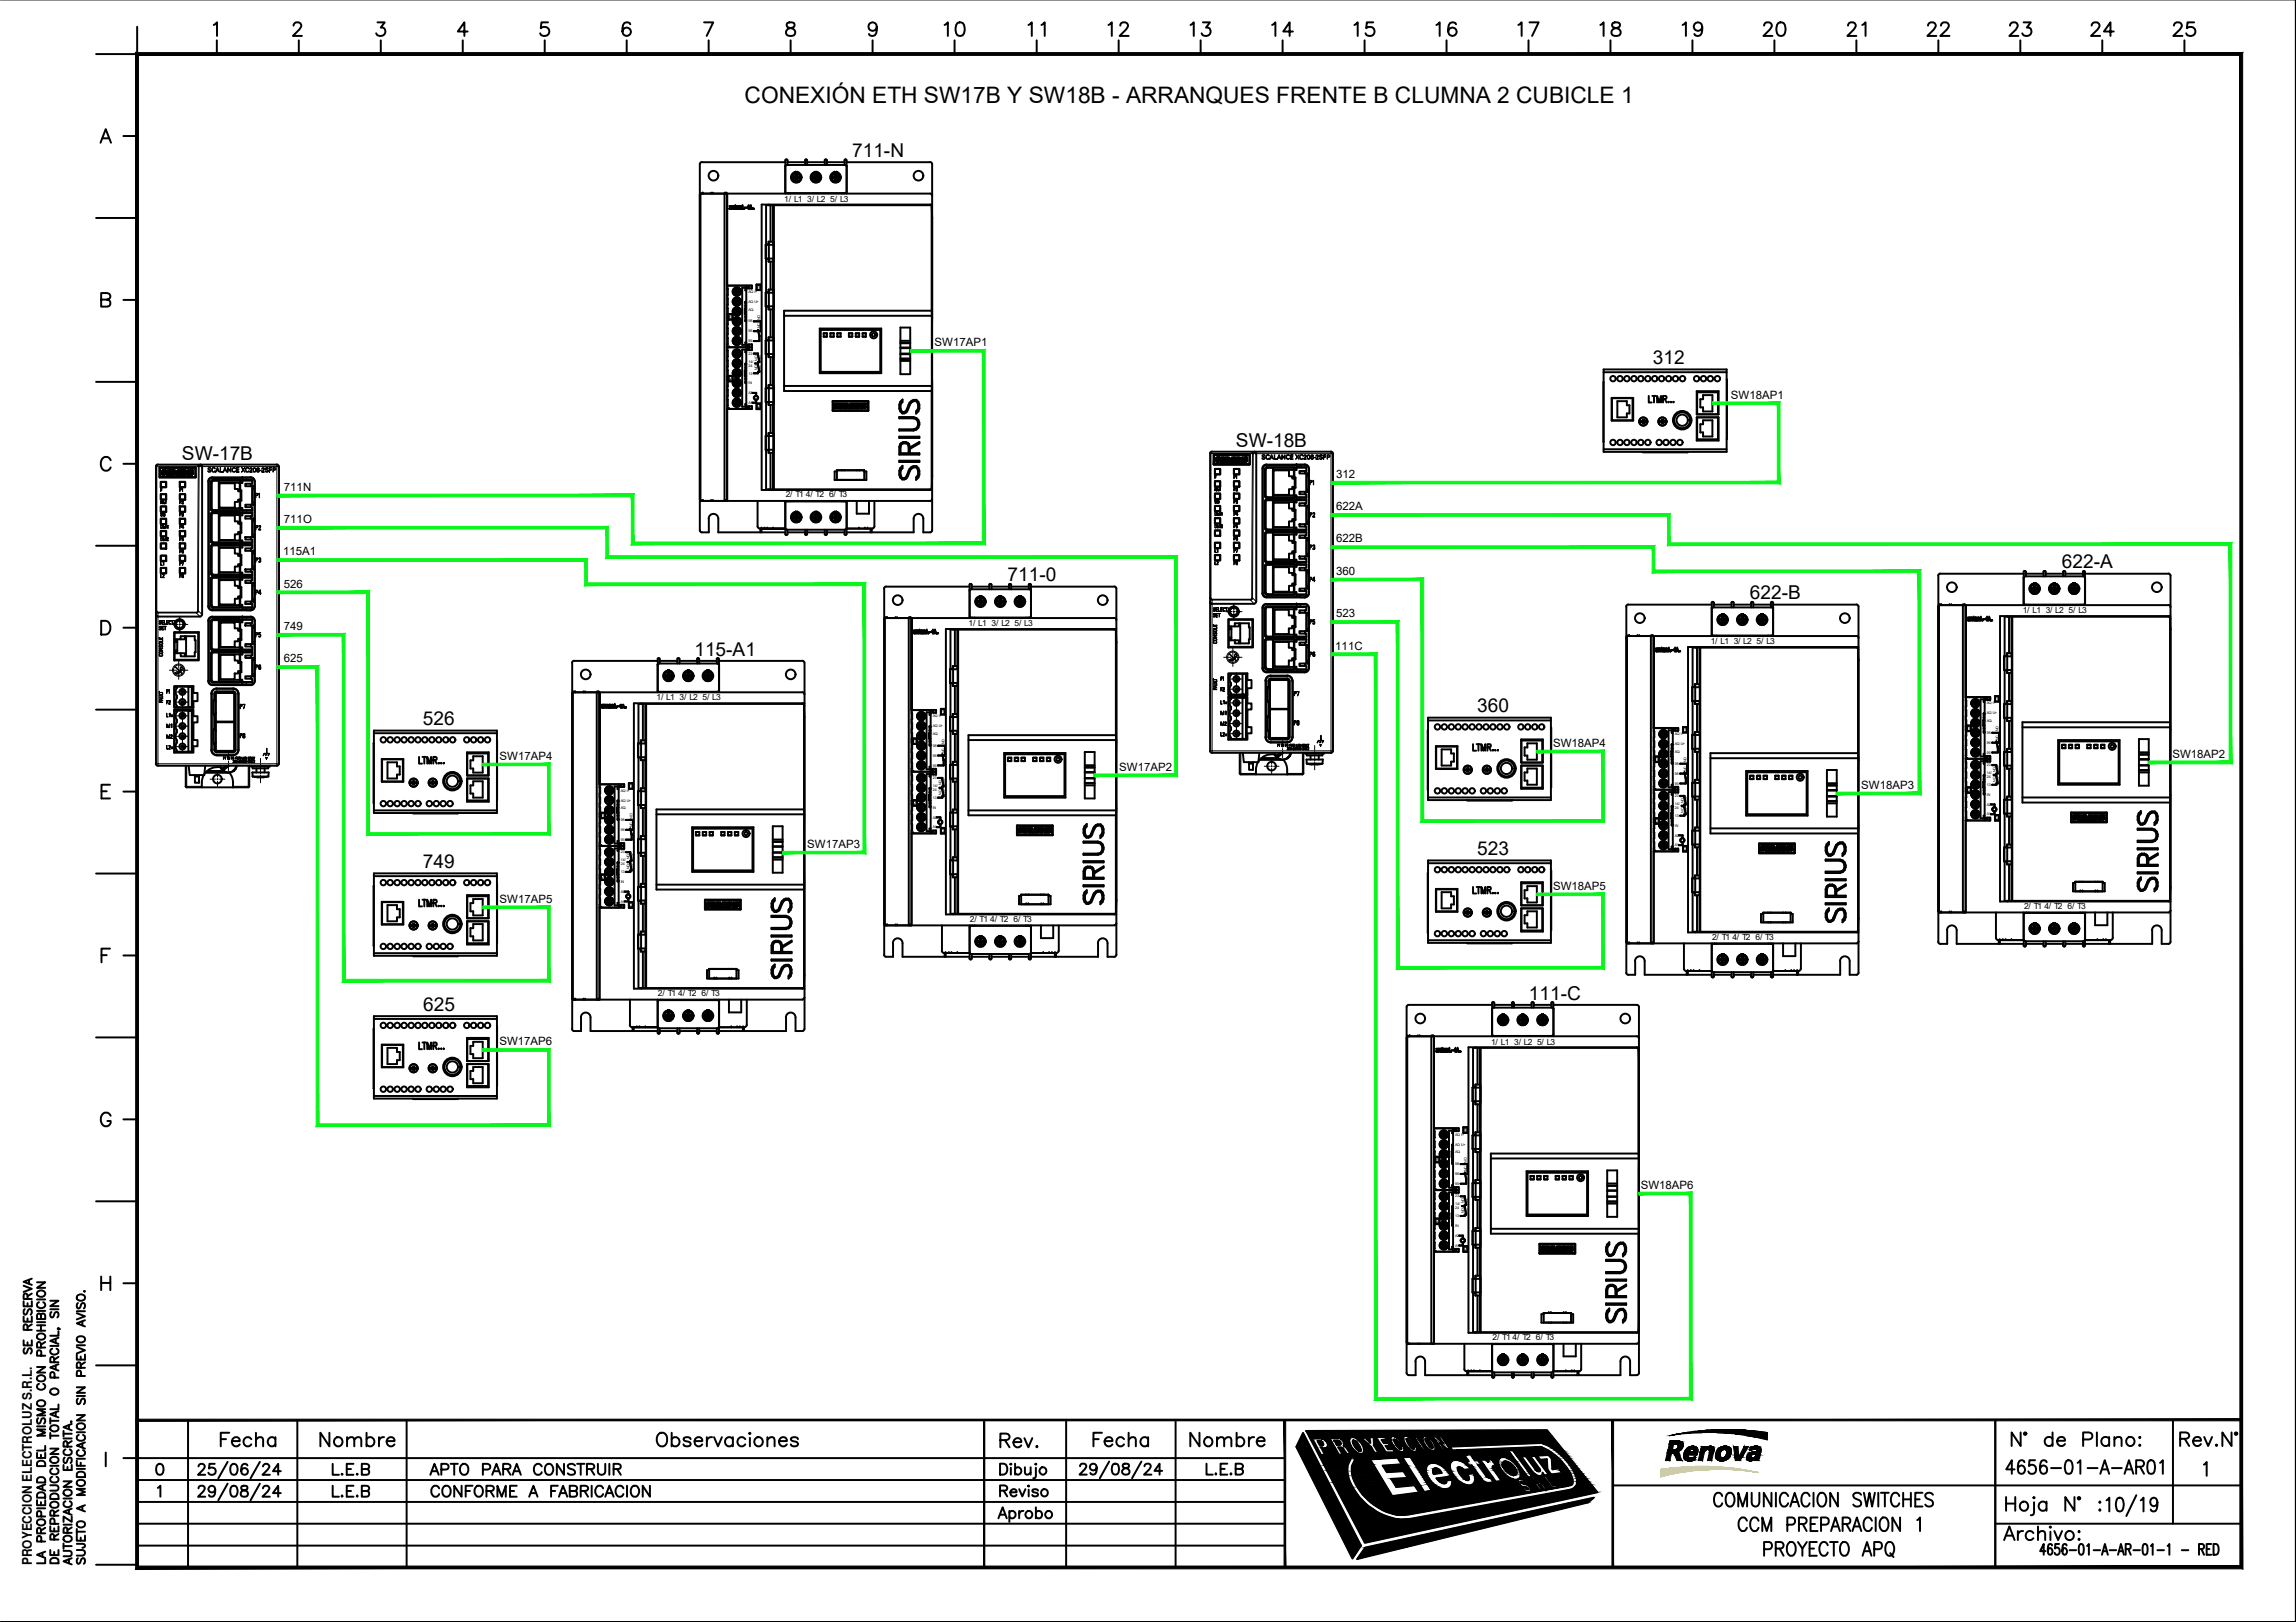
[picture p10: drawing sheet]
<svg xmlns="http://www.w3.org/2000/svg" width="297mm" height="210mm" viewBox="0 0 297 210" stroke-linecap="round" stroke-linejoin="round" font-family="sans-serif">
<defs><g id="words">
<g font-size="4.9">
<text x="121.4" y="6">10</text>
<text x="132.3" y="6">11</text>
<text x="142.5" y="6">12</text>
<text x="153.1" y="6">13</text>
<text x="163.7" y="6">14</text>
<text x="174.3" y="6">15</text>
<text x="184.9" y="6">16</text>
<text x="195.4" y="6">17</text>
<text x="206" y="6">18</text>
<text x="217" y="6">19</text>
<text x="227.2" y="6">20</text>
<text x="238.1" y="6">21</text>
<text x="248.4" y="6">22</text>
<text x="258.9" y="6">23</text>
<text x="269.5" y="6">24</text>
<text x="280.1" y="6">25</text>
<text x="27.5" y="188.4">Fecha</text>
<text x="40.6" y="188.4">Nombre</text>
<text x="128.4" y="188.4">Rev.</text>
<text x="140.4" y="188.4">Fecha</text>
<text x="153.1" y="188.4">Nombre</text>
</g>
<text font-size="2.9" x="96.3" y="13.3">CONEXIÓN ETH SW17B Y SW18B - ARRANQUES FRENTE B CLUMNA 2 CUBICLE 1</text>
<g font-size="2.5">
<text x="110.2" y="20.3">711-N</text>
<text x="213.8" y="47.1">312</text>
<text x="23.5" y="59.5">SW-17B</text>
<text x="159.9" y="57.9">SW-18B</text>
<text x="130.4" y="75.2">711-0</text>
<text x="226.4" y="77.6">622-B</text>
<text x="266.7" y="73.6">622-A</text>
<text x="89.8" y="84.9">115-A1</text>
<text x="54.7" y="93.9">526</text>
<text x="191.1" y="92.2">360</text>
<text x="54.7" y="112.3">749</text>
<text x="191.1" y="110.7">523</text>
<text x="54.7" y="130.8">625</text>
<text x="197.8" y="129.4">111-C</text>
</g>
<text font-size="1.7" x="4.1" y="202.5" transform="rotate(-90 4.1 202.5)">PROYECCION ELECTROLUZ S.R.L.</text>
<g font-size="1.5">
<text x="120.9" y="44.8">SW17AP1</text>
<text x="223.9" y="51.6">SW18AP1</text>
<text x="36.7" y="63.5">711N</text>
<text x="172.9" y="61.8">312</text>
<text x="36.6" y="71.9">115A1</text>
<text x="36.7" y="67.7">711O</text>
<text x="172.9" y="66">622A</text>
<text x="172.9" y="70.2">622B</text>
<text x="36.7" y="76">526</text>
<text x="172.9" y="74.4">360</text>
<text x="36.7" y="81.5">749</text>
<text x="172.9" y="79.9">523</text>
<text x="36.7" y="85.7">625</text>
<text x="172.7" y="84.1">111C</text>
<text x="64.6" y="98.3">SW17AP4</text>
<text x="144.8" y="99.7">SW17AP2</text>
<text x="200.9" y="96.7">SW18AP4</text>
<text x="281.1" y="98.1">SW18AP2</text>
<text x="240.8" y="102.1">SW18AP3</text>
<text x="104.4" y="109.7">SW17AP3</text>
<text x="64.6" y="116.8">SW17AP5</text>
<text x="200.9" y="115.1">SW18AP5</text>
<text x="64.6" y="135.3">SW17AP6</text>
<text x="212.3" y="153.9">SW18AP6</text>
</g>
<g font-size="1.1">
<text x="101.5" y="26.1">1/ L1</text>
<text x="104.4" y="26.1">3/ L2</text>
<text x="107.4" y="26.1">5/ L3</text>
<text x="101.6" y="64.4">2/ T1</text>
<text x="104.3" y="64.4">4/ T2</text>
<text x="107.3" y="64.4">6/ T3</text>
<text x="125.3" y="81">1/ L1</text>
<text x="128.3" y="81">3/ L2</text>
<text x="131.3" y="81">5/ L3</text>
<text x="221.3" y="83.4">1/ L1</text>
<text x="224.3" y="83.4">3/ L2</text>
<text x="227.3" y="83.4">5/ L3</text>
<text x="261.7" y="79.4">1/ L1</text>
<text x="264.7" y="79.4">3/ L2</text>
<text x="267.6" y="79.4">5/ L3</text>
<text x="84.9" y="90.6">1/ L1</text>
<text x="87.9" y="90.6">3/ L2</text>
<text x="90.9" y="90.6">5/ L3</text>
<text x="125.5" y="119.3">2/ T1</text>
<text x="128.1" y="119.3">4/ T2</text>
<text x="131.1" y="119.3">6/ T3</text>
<text x="261.9" y="117.6">2/ T1</text>
<text x="264.5" y="117.6">4/ T2</text>
<text x="267.5" y="117.6">6/ T3</text>
<text x="221.5" y="121.6">2/ T1</text>
<text x="224.1" y="121.6">4/ T2</text>
<text x="227.1" y="121.6">6/ T3</text>
<text x="85.1" y="128.9">2/ T1</text>
<text x="87.7" y="128.9">4/ T2</text>
<text x="90.7" y="128.9">6/ T3</text>
<text x="192.9" y="135.2">1/ L1</text>
<text x="195.9" y="135.2">3/ L2</text>
<text x="198.8" y="135.2">5/ L3</text>
<text x="193.1" y="173.4">2/ T1</text>
<text x="195.7" y="173.4">4/ T2</text>
<text x="198.7" y="173.4">6/ T3</text>
</g>
<g font-size=".7">
<text x="94.4" y="41.2">1</text>
<text x="98" y="37.4">1</text>
<text x="94.4" y="49.2">2</text>
<text x="98" y="52.8">2</text>
<text x="121.8" y="92.4">1</text>
<text x="217.8" y="94.7">1</text>
<text x="254.6" y="94.5">1</text>
<text x="258.2" y="90.7">1</text>
<text x="81.5" y="102">1</text>
<text x="118.2" y="96.2">1</text>
<text x="214.2" y="98.5">1</text>
<text x="77.8" y="105.8">1</text>
<text x="118.2" y="104.2">2</text>
<text x="121.8" y="107.8">2</text>
<text x="214.2" y="106.5">2</text>
<text x="254.6" y="102.5">2</text>
<text x="258.2" y="106.1">2</text>
<text x="77.8" y="113.8">2</text>
<text x="217.9" y="110.1">2</text>
<text x="81.5" y="117.4">2</text>
<text x="189.4" y="146.5">1</text>
<text x="185.8" y="150.3">1</text>
<text x="185.8" y="158.3">2</text>
<text x="189.4" y="161.9">2</text>
</g>
<g font-size=".5">
<text x="96.8" y="37.9">AQ I+</text>
<text x="96.8" y="39.2">AQ U+</text>
<text x="96.8" y="41.7">98</text>
<text x="96.8" y="40.2">AQ-</text>
<text x="98.3" y="41.4" transform="rotate(-90 98.3 41.4)">NO</text>
<text x="96.8" y="43">96</text>
<text x="96.8" y="44.3">95</text>
<text x="96.8" y="45.9">23</text>
<text x="96.8" y="46.9">14/</text>
<text x="96.8" y="47.4">24</text>
<text x="98" y="47.9" transform="rotate(-90 98 47.9)">NO</text>
<text x="98" y="46.7" transform="rotate(-90 98 46.7)">NO</text>
<text x="98.3" y="42.5" transform="rotate(-90 98.3 42.5)">NC</text>
<text x="96.8" y="48.5">13</text>
<text x="96.8" y="49.7">IN</text>
<text x="96.8" y="51">A2</text>
<text x="96.8" y="52.3">A1</text>
<text x="120.7" y="92.8">AQ I+</text>
<text x="120.7" y="94.1">AQ U+</text>
<text x="120.7" y="95.1">AQ-</text>
<text x="216.7" y="95.2">AQ I+</text>
<text x="257" y="91.2">AQ I+</text>
<text x="257" y="92.4">AQ U+</text>
<text x="257" y="95">98</text>
<text x="257" y="93.5">AQ-</text>
<text x="258.5" y="94.7" transform="rotate(-90 258.5 94.7)">NO</text>
<text x="258.6" y="95.8" transform="rotate(-90 258.6 95.8)">NC</text>
<text x="120.7" y="96.7">98</text>
<text x="120.7" y="97.9">96</text>
<text x="120.7" y="99.2">95</text>
<text x="120.7" y="100.8">23</text>
<text x="120.7" y="101.8">14/</text>
<text x="121.8" y="101.6" transform="rotate(-90 121.8 101.6)">NO</text>
<text x="122.2" y="97.4" transform="rotate(-90 122.2 97.4)">NC</text>
<text x="122.2" y="96.3" transform="rotate(-90 122.2 96.3)">NO</text>
<text x="216.7" y="96.4">AQ U+</text>
<text x="216.7" y="99">98</text>
<text x="216.7" y="100.3">96</text>
<text x="216.7" y="101.6">95</text>
<text x="216.7" y="97.5">AQ-</text>
<text x="218.2" y="99.8" transform="rotate(-90 218.2 99.8)">NC</text>
<text x="218.2" y="98.7" transform="rotate(-90 218.2 98.7)">NO</text>
<text x="257" y="96.3">96</text>
<text x="257" y="97.6">95</text>
<text x="257" y="99.1">23</text>
<text x="257" y="101.7">13</text>
<text x="257" y="100.2">14/</text>
<text x="257" y="100.7">24</text>
<text x="258.2" y="101.1" transform="rotate(-90 258.2 101.1)">NO</text>
<text x="258.2" y="99.9" transform="rotate(-90 258.2 99.9)">NO</text>
<text x="80.3" y="102.4">AQ I+</text>
<text x="80.3" y="103.7">AQ U+</text>
<text x="80.3" y="106.3">98</text>
<text x="80.3" y="107.5">96</text>
<text x="80.3" y="104.7">AQ-</text>
<text x="81.8" y="107" transform="rotate(-90 81.8 107)">NC</text>
<text x="81.8" y="105.9" transform="rotate(-90 81.8 105.9)">NO</text>
<text x="120.7" y="103.4">13</text>
<text x="120.7" y="104.7">IN</text>
<text x="120.7" y="105.9">A2</text>
<text x="120.7" y="107.2">A1</text>
<text x="120.7" y="102.4">24</text>
<text x="121.8" y="102.8" transform="rotate(-90 121.8 102.8)">NO</text>
<text x="216.7" y="103.1">23</text>
<text x="216.7" y="105.7">13</text>
<text x="216.7" y="107">IN</text>
<text x="216.7" y="104.2">14/</text>
<text x="216.7" y="104.7">24</text>
<text x="217.8" y="105.1" transform="rotate(-90 217.8 105.1)">NO</text>
<text x="217.8" y="103.9" transform="rotate(-90 217.8 103.9)">NO</text>
<text x="257" y="103">IN</text>
<text x="257" y="104.3">A2</text>
<text x="257" y="105.5">A1</text>
<text x="80.3" y="108.8">95</text>
<text x="80.3" y="110.4">23</text>
<text x="80.3" y="113">13</text>
<text x="80.3" y="111.5">14/</text>
<text x="80.3" y="112">24</text>
<text x="81.5" y="112.4" transform="rotate(-90 81.5 112.4)">NO</text>
<text x="81.5" y="111.2" transform="rotate(-90 81.5 111.2)">NO</text>
<text x="216.7" y="108.3">A2</text>
<text x="216.7" y="109.5">A1</text>
<text x="80.3" y="114.3">IN</text>
<text x="80.3" y="115.5">A2</text>
<text x="80.3" y="116.8">A1</text>
<text x="188.3" y="147">AQ I+</text>
<text x="188.3" y="148.2">AQ U+</text>
<text x="188.3" y="149.3">AQ-</text>
<text x="188.3" y="150.8">98</text>
<text x="188.3" y="152.1">96</text>
<text x="188.3" y="153.3">95</text>
<text x="188.3" y="155">23</text>
<text x="188.3" y="156">14/</text>
<text x="189.4" y="155.7" transform="rotate(-90 189.4 155.7)">NO</text>
<text x="189.8" y="150.4" transform="rotate(-90 189.8 150.4)">NO</text>
<text x="189.8" y="151.5" transform="rotate(-90 189.8 151.5)">NC</text>
<text x="188.3" y="157.5">13</text>
<text x="188.3" y="158.8">IN</text>
<text x="188.3" y="160.1">A2</text>
<text x="188.3" y="161.3">A1</text>
<text x="188.3" y="156.5">24</text>
<text x="189.4" y="156.9" transform="rotate(-90 189.4 156.9)">NO</text>
</g>
<g font-size=".2">
<text x="98.5" y="46.9" transform="rotate(-90 98.5 46.9)">BYPASSED</text>
<text x="98.5" y="48.1" transform="rotate(-90 98.5 48.1)">ON/ RUN</text>
<text x="122.3" y="101.8" transform="rotate(-90 122.3 101.8)">BYPASSED</text>
<text x="258.7" y="101.3" transform="rotate(-90 258.7 101.3)">ON/ RUN</text>
<text x="258.7" y="100.1" transform="rotate(-90 258.7 100.1)">BYPASSED</text>
<text x="122.3" y="103" transform="rotate(-90 122.3 103)">ON/ RUN</text>
<text x="218.3" y="105.3" transform="rotate(-90 218.3 105.3)">ON/ RUN</text>
<text x="218.3" y="104.1" transform="rotate(-90 218.3 104.1)">BYPASSED</text>
<text x="81.9" y="112.6" transform="rotate(-90 81.9 112.6)">ON/ RUN</text>
<text x="81.9" y="111.4" transform="rotate(-90 81.9 111.4)">BYPASSED</text>
<text x="189.9" y="155.9" transform="rotate(-90 189.9 155.9)">BYPASSED</text>
<text x="189.9" y="157.1" transform="rotate(-90 189.9 157.1)">ON/ RUN</text>
</g>
</g></defs>
<!-- layer: 1 -->
<g fill="none" stroke="#000" stroke-width=".13">
<path d="M156.7 58.7h-.2M156.8 58.4l-.1 .3h-.2M157.4 59.4h.1M157.4 59.5h.1M157.5 59.3h.1M157.6 59.3h.1M157.6 59.8h.1M157.6 59.6h.1M157.7 59.7h.1M160.9 59.4h.1M161 59.5h.1M161.1 59.3h.1"/>
<path d="M161.2 59.8h.1M161.2 59.6h.1M161.3 59.7h.1M162 58.7h.1M162 58.7v18.7l-.2 .1M162 58.7l-.1-.2h.1l.1 .2M162 58.7h-5.3v18.8h.1M162.1 58.7l-.1 18.7M162.1 58.7h10.1v38.5h-15.4v-19.5M162.1 58.7h.1M172.2 58.5v.2h.3M20.2 60.3h.1"/>
<path d="M20.2 79.1l.1 .2h.1M20.3 60.4h-.1M20.3 79.1h-.1M20.3 79.1l.1 .1M20.3 60.3h5.4M20.3 60.3v18.8M20.4 60.1l-.1 .2M20.4 79.2h5v.1h-5zM21 61.1h.1M21.1 61.1v.1M21.2 60.9v.1M21.2 60.9h.1"/>
<path d="M21.2 61.4h.1M21.3 61.2h.1M21.3 61.4h.1M24.5 61.1h.1M24.6 61.1v.1M24.7 60.9v.1M24.8 60.9h.1M24.8 61.2h.1M24.8 61.4h.1M24.9 61.4h.1M25.6 79.1l-.2 .1M25.7 60.4h.1"/>
<path d="M25.7 60.3l-.1 17.3v1.5l.2-18.7M25.7 60.3l-.2-.2 .2 .1 .1 .2M25.7 60.3v.1M25.8 60.4h10v38.4h-15.4v-19.5M26.1 79.5l-.4-.4-.1 .2h-.2l.5 .5M27 62.3v.1M27 78.4v.1M27.3 74.9l.1 .1M27.3 70.7l.1 .1M27.3 66.5l.1 .1M27.3 62.4l.1 .1M27.4 78.3l-.1 .1"/>
<path d="M27.4 74.2h-.1M27.4 70l-.1 .1M27.4 65.8l-.1 .1M27.5 79.8v.1M27.5 74.7l.1 .1M27.5 70.5l.1 .1M27.5 66.3l.1 .1M27.5 61.8h.1M27.5 78.9v.1M27.5 62.1l.2 .1M27.6 74.4h-.1M27.6 70.2l-.1 .1"/>
<path d="M27.6 66l-.1 .1M27.7 78.6l-.2 .1M31.9 61.8v.3M31.9 66.1v.2M31.9 70.3v.2M31.9 74.5v.2M31.9 78.7v.3M31.9 79.9v.2M32.4 79h.1M32.4 79.8v.1M32.4 61.8h.1M32.7 67.4h.2"/>
<path d="M32.7 65h.2M32.7 75.8h.2M32.7 73.4h.2M32.7 69.2h.2M32.7 71.6h.2M32.7 77.5h.2M32.7 63.2h.2M32.9 78.4l.1 .1M33 62.3h-.1M35.8 60.1v.3h.3M156.6 77.4v.2l.2 .1M156.7 77.4h-.2"/>
<path d="M156.8 77.5h5v.2h-5zM161.9 77.4h.2M162.1 77.4l-.2 .2-.1 .1 .4 .4M162.1 77.4l.4 .5M163.3 78.7h.1M163.3 60.7h.1M163.4 76.7l-.1 .1M163.6 78.7l.2 .1M163.6 73.2l.2 .1M163.6 69.1h.2M163.6 64.9l.2 .1M163.6 60.7l.2 .1"/>
<path d="M163.8 76.6l-.2 .1M163.8 72.5l-.2 .1M163.8 68.3l-.2 .1M163.8 64.1l-.2 .1M163.9 78.2h.1M163.9 73l.1 .1M163.9 68.8l.1 .1M163.9 64.7h.1M163.9 60.1v.1M163.9 78.5l.1 .1M163.9 77.3h.1M163.9 60.4l.1 .2"/>
<path d="M164 72.7l-.1 .1M164 68.5l-.1 .1M164 64.3l-.1 .1M164 76.9l-.1 .1M168.3 60.1v.3M168.3 64.4v.3M168.3 68.6v.2M168.3 72.8v.2M168.3 77v.3M168.3 78.2v.3M168.8 77.3h.1M168.8 78.2h.1"/>
<path d="M168.8 60.1h.1M169.1 79.6h.2M169.1 65.8h.2M169.1 63.3h.2M169.1 74.1h.2M169.1 71.7h.2M169.1 67.5h.2M169.1 69.9h.2M169.1 75.9h.2M169.1 61.6h.2M169.3 76.8h.1M169.3 78.7h.1"/>
<path d="M169.3 60.7h.1M20.2 98.8h.2v.3M24.2 99.1v2.8M26.8 99.8h2.1M27 80.3v.1M27 88.1h.1M27.3 84.6l.1 .1M27.3 80.4l.1 .1M27.4 97h.1M27.4 89.8h.1M27.4 83.8l-.1 .1M27.4 88l-.1 .1"/>
<path d="M27.5 84.4h.1M27.5 80.1l.2 .2M27.5 88.6v.1M27.6 84l-.1 .1M27.7 88.2l-.2 .1M27.9 97.2h.1M27.9 90.8h.1M27.9 94.7h.1M27.9 89.7h.1M28.1 89.1h.1M28.1 93.4v.1M28.1 97.7v.1"/>
<path d="M28.6 99.1l.1 .4M30.2 89.1h.1M30.2 93.4v.1M30.2 97.7v.1M30.5 99.1a.95 .95 0 0 1-1.6 .6M30.8 97h.1M30.8 89.8h.1M31.9 84.1v.3M31.9 88.3v.3M32.1 99.1v2.7h-2M32.4 88.6v.1M32.7 81.3h.2"/>
<path d="M32.7 83h.2M32.7 85.5h.2M32.7 87.2h.2M32.9 88.1h.1M33 80.3l-.1 .1M36.1 98.8h-.3v.3M156.6 97.2h.2v.2M160.5 97.4v2.8M163.2 98.1h2.1M163.4 86.4l-.1 .1M163.6 82.9l.2 .1M163.7 95.4h.1"/>
<path d="M163.7 88.1h.1M163.8 82.2h-.2M163.8 86.3l-.2 .1M163.9 82.7l.1 .1M163.9 86.9v.1M164 82.4l-.1 .1M164 86.6l-.1 .1M164.2 95.5h.1M164.2 89.1h.1M164.2 93h.1M164.2 88h.1M164.4 87.4v.1"/>
<path d="M164.4 91.7v.1M164.4 96v.1M165 97.4l.1 .4M166.5 87.4v.1M166.5 91.7v.1M166.5 96v.1M166.9 97.4a.95 .95 0 0 1-1.6 .6M167.2 95.4h.1M167.2 88.1h.1M168.3 82.5v.2M168.3 86.7v.3M168.5 97.4v2.7h-2"/>
<path d="M168.8 87h.1M169.1 81.4h.2M169.1 83.8h.2M169.1 85.5h.2M169.3 86.4v.1M172.5 97.2h-.3v.2M24 101.8h2.1M32.2 101.8h-.1v.1M160.4 100.1h2.1M168.6 100.1h-.1v.1"/>
<circle cx="159.6" cy="79.1" r=".43"/>
<circle cx="23.2" cy="80.8" r=".43"/>
</g>
<g fill="none" stroke="#000" stroke-width=".25">
<path d="M157 58.8v1.3M157 58.9h4.7M157 58.8h4.7M157.3 59.6l.2 .1M157.3 59.3h.1M157.3 59.3l.1 .1M157.4 59.7h.1M157.4 59.6v.1M157.4 59.4l.2 .2M157.5 59.3l.2 .2M157.6 59.3h.2M157.6 59.2l.2 .1"/>
<path d="M157.6 59.3h-.1M157.6 59.6h.1M157.6 59.6h-.1M157.7 59.7h-.4M157.7 59.4l.1 .2-.1 .1M157.8 59.3h.1M157.8 59.3v-.1a.25 .25 0 0 0-.3 0 .25 .25 0 0 0-.1 .2M157.8 59.6l-.1 .1M157.8 59.6h.1M158 59.8h.1h-.1v-.6h.1v.6M158.2 59.8v-.6h.5v.1h-.3v.1h.3v.1h-.3v.2h.3v.1M158.2 59.8h.5z"/>
<path d="M158.4 59.5h.3M158.7 59.5h.1M158.7 59.8h.1M158.7 59.3h-.3M158.8 59.8h.1M158.9 59.4l.2 .4h.1l.2-.4M158.9 59.8h-.1v-.6h.2l.2 .3 .1-.3h.3v.6M158.9 59.4v.4M159.1 59.8h.1M159.4 59.8h.2zM159.4 59.4v.4M159.6 59.8h.1"/>
<path d="M159.7 59.8h.1M159.7 59.8h.4h-.4v-.6h.4v.1h-.2v.1h.2v.1h-.2v.2h.2v.1M159.9 59.5h.2M160.1 59.5h.1M160.1 59.3h-.2M160.2 59.8v-.6h.2l.3 .4v-.4h.1v.6M160.2 59.8h.2zM160.4 59.8h.1M160.4 59.4v.4M160.6 59.8l-.2-.4 .2 .4M160.6 59.8h.2zM160.6 59.8h.1"/>
<path d="M160.9 59.3v.1M160.9 59.6l.2 .1M160.9 59.3h.1M160.9 59.7h.1M160.9 59.6v.1M160.9 59.4l.1 .1M161 59.5l.2 .1M161.1 59.3h.1M161.1 59.3l.2 .2-.1 .2 .1-.1M161.1 59.3h.2M161.1 59.2l.2 .1M161.1 59.3h-.1"/>
<path d="M161.2 59.6h-.1M161.3 59.7h-.4M161.3 59.2a.25 .25 0 0 0-.3 0 .25 .25 0 0 0-.1 .2M161.3 59.3h.1M161.3 59.2v.1M161.4 59.6h.1M161.7 58.8v1.3M162.1 58.7h-.1M162.3 58.5h-5.5h-.2l-.1 .2M162.3 58.5l9.9-.1 .2 .2 .1 38.6-.1 .1-.2 .1h-15.4l-.2-.1v-38.6M162.3 58.5h.1l.1 .2v19.2M20.2 60.3v38.5"/>
<path d="M20.4 60.1l-.2 .1v.1M20.4 60.1h5.5M20.6 60.5v1.3M20.6 61.8h4.7M20.6 60.5h4.7M20.7 61.7l4.6 .1h-4.6v-1.3h4.6v1.2M20.8 71.9h.7v.7h-.7zM20.8 70.3h.7v.7h-.7zM20.8 68.7h.7v.7h-.7zM20.8 67.1h.7v.7h-.7zM20.8 65.5h.7v.7h-.7zM20.8 63.9h.7v.8h-.7z"/>
<path d="M20.8 73.5h.7v.7h-.7zM20.8 62.3h.7v.8h-.7zM20.8 62.4h.7v.6h-.7zM20.8 64h.7v.6h-.7zM20.8 67.2h.7v.6h-.7zM21 61v.1M21 61.4h.1M21.1 61.1l.2 .1-.2 .1M21.1 60.9h.3M21.1 61.3h-.1v.1M21.1 60.9v.1M21.2 61l.2 .2-.1 .2"/>
<path d="M21.2 60.9h-.1M21.3 61.4h-.3M21.4 61h.1M21.4 61v-.2a.23 .23 0 0 0-.4 0 .23 .23 0 0 0 .1 .3M21.4 61.3l-.1 .1M21.4 61.3h.1M21.6 61.4h.1h-.1v-.6h.1v.6M21.9 61.4v-.6h.4v.1h-.2v.2h.2v.1h-.2v.1h.2v.1M21.9 61.4h.4zM22.1 60.9h.2M22.3 61.2h-.2M22.3 60.9h.1"/>
<path d="M22.3 61.4h.1M22.4 61.4h.1M22.5 61.1l.2 .3h.1l.2-.3M22.5 61.4h-.1v-.6h.2l.2 .4 .2-.4h.2v.6M22.5 61.1v.3M22.7 61.4h.1M23 61.4h.2zM23 61.1v.3M23.2 61.4h.1M23.2 63.9h.8v.8h-.8zM23.2 62.3h.8v.8h-.8zM23.2 71.9h.8v.7h-.8z"/>
<path d="M23.2 70.3h.8v.7h-.8zM23.2 68.7h.8v.7h-.8zM23.2 67.1h.8v.7h-.8zM23.2 65.5h.8v.7h-.8zM23.2 73.5h.8v.7h-.8zM23.3 62.4h.6v.6h-.6zM23.3 64h.6v.6h-.6zM23.3 65.5h.6v.7h-.6zM23.3 67.2h.6v.6h-.6zM23.3 68.7h.6v.7h-.6zM23.3 70.3h.6v.7h-.6zM23.3 71.9h.6v.7h-.6z"/>
<path d="M23.3 73.5h.6v.7h-.6zM23.3 61.4h.1M23.3 61.4h.5h-.5v-.6h.5v.1h-.3v.2h.2v.1h-.2v.1h.3v.1M23.5 60.9h.3M23.7 61.2h-.2M23.8 60.9h.1M23.9 61.4v-.6h.2l.2 .4v-.4h.1v.6M23.9 61.4h.1zM24 61.4h.1M24 61.1l.2 .3-.2-.4v.4M24.2 61.4h.2zM24.2 61.4h.1"/>
<path d="M24.5 61.3h.2M24.5 61.4h.1M24.5 61v.1M24.5 61.3v.1M24.5 61.1h.1M24.6 60.8h.3v.2M24.6 60.8l-.1 .3M24.6 61.2h.2M24.6 61.1l.2 .1M24.7 61h.1M24.7 61l.2 .1M24.8 60.9h-.1h.2"/>
<path d="M24.8 61.3h.1M24.8 61.3h-.1M24.9 61.1l.1 .2-.1 .1M24.9 61.4h-.4M24.9 61h.1M25 61.3l-.1 .1M25 61.3h.1M25.3 60.5v1.3M25.8 60.3h-.1M25.9 60.1l.2 .1v.1v19.4l-.2 .1h-5.6l-.1-.3M25.9 60.1h9.9M26.9 78.4l.1 .3 .2 .2 .3 .1"/>
<path d="M27.2 74.2l.1 .2h.2M27.2 70l.1 .2 .2 .1M27.2 65.9l.1 .1 .2 .1M27.3 74.9v3.5l.1 .2 .1 .1M27.3 66.5v3.6M27.3 70.7v3.5M27.4 78.3v.1l.2 .1M27.4 74.1v.2l.2 .1M27.4 70v.1l.2 .1M27.4 65.8v.1l.2 .1M27.4 62.5v3.3M27.4 66.6v3.4"/>
<path d="M27.4 70.8v3.4M27.4 75v3.3M27.5 79.8l-.3 .1-.2 .2v.2l-.1 7.8 .1 .3 .2 .2 .3 .1M27.5 61.8h-.3l-.2 .2-.1 .3 .1 16.2M27.5 74.7h-.2l-.1 .2M27.5 70.5l-.2 .1-.1 .1M27.5 66.3l-.2 .1-.1 .1M27.5 74.4h3.9v.4l-3.9-.1M27.5 70.3l3.9-.1v.4l-3.9-.1M27.5 66.1h3.6v-.1h.3v.4h-.3v-.1h-3.6M27.5 79.8h4.9M27.5 61.8h4.9"/>
<path d="M27.5 79.9h-.2l-.2 .2-.1 .3v7.7M27.5 61.8l-.2 .1-.2 .2-.1 .3v16l.1 .3 .2 .2h.2M27.5 62.1l-.2 .1v.2v3.5M27.5 79.9h3.9v.4h-.3v-.2h-3.6M27.5 61.8h3.9v.4h-.3v-.1h-3.6M27.6 74.8h-.2v.2M27.6 70.6h-.2v.2M27.6 66.4l-.2 .1v.1M27.6 74.8h3.5M27.6 74.4h3.5v-.3h.3v.3h1.2M27.6 70.6h3.5v.3h.3v-.3h1.2M27.6 66.4h3.5v.3h.3v-.3h1.2"/>
<path d="M27.6 66h3.5v-.3h.3v.3h1.2M27.6 70.2h3.5M27.6 62.2l-.2 .1v.2M27.7 62.2h3.4v.3h.3v-.3M27.7 78.6h3.4M28.3 62.2v3.8M28.3 66.4v3.8M28.3 70.6v3.8M28.3 74.8v3.8M28.4 75.1h2v.7h.4v.3h.3v1.1h-.3v.3h-.4v.7h-2zM28.4 70.9h2v.7h.4v.3h.3v1.1h-.3v.3h-.4v.8h-2zM28.4 66.7h2v.8h.4v.3h.3v1h-.3v.3h-.4v.8h-2z"/>
<path d="M28.4 62.5h2v.8h.4v.3h.3v1.1h-.3v.3h-.4v.7h-2zM31.1 75v1h.1v1.3h-.1v1M31.1 70.9v.9h.1v1.3h-.1v1M31.1 66.7v.9h.1v1.4h-.1v.9M31.1 62.5v1h.1v1.3h-.1v.9M31.1 78.5v-.2h.3v.2M31.1 74.8v.2h.3v-.2M31.1 70.2v-.3h.3v.3M31.2 63.5h-.2v-1h-2.7v3.3h2.7v-1h.2M31.2 76h-.2v-1h-2.7v3.3h2.7v-1h.2M31.2 71.8h-.2v-1h-2.7v3.3h2.7v-1h.2M31.2 67.7h-.2v-1.1h-2.7v3.3h2.7v-1h.2"/>
<path d="M31.3 66.3h.6M31.3 62.1h.6M31.3 70.5h.6M31.3 74.7h.6M31.3 78.9h.6M31.4 79.9h.1M31.4 78.9h.1M31.4 61.8h.1M31.4 78.5h-.3v.2h-3.6M31.4 78.5v.4h-3.9M31.4 78.6h1.2M31.4 62.2h1.2"/>
<path d="M31.4 74.8h1.2M31.4 70.2h1.2M31.7 73.7h.8v.3h-.8zM31.7 69.5h.8v.3h-.8zM31.9 66.1h-.6M31.9 78.7h-.6M31.9 70.3h-.6M31.9 74.5h-.6M31.9 79.9h-.6M31.9 61.8h-.6M31.9 74.7h.7v.4h-.1v.4h.2M31.9 70.5h.7v.5h-.1v.3h.2"/>
<path d="M31.9 66.1h.7v-.5h-.1v-.3h.4v1.8h-.2M31.9 66.3h.7v.5h-.1v.3h.2M31.9 62.1h.7v.5h-.9v.3h.8M31.9 61.8l.8 .1 .2 .2v.2M31.9 79.9h.5M32.4 79.8l.3 .1 .2 .2v.9h-.2M32.4 79.8l.3 .1 .2 .2 .1 .2v7.8l-.1 .3-.2 .2-.3 .1h-4.9M32.4 61.8h.3l.2 .2 .1 .3v16.2M32.5 77.8h-.8v.4h.9v.5h-.7M32.5 78.2v-.4h.4v.6M32.5 75.1h-.8v.4h.8M32.5 73.7h.4v1.8h-.2"/>
<path d="M32.5 71h-.8v.3h.8M32.5 69.5h.4v1.8h-.2M32.5 66.8h-.8v.3h.8M32.5 65.3h-.8v.3h.8M32.5 62.6v.3h.2M32.5 69.8h.1v.5h-.7M32.5 74h.1v.5h-.7M32.6 62.9v2.4M32.6 67.1v2.4M32.6 71.3v2.4M32.6 75.5v2.3M32.7 67.4v1.8"/>
<path d="M32.7 75.8v1.7M32.7 71.6v1.7M32.7 63.2v1.8M32.7 73.4v.3M32.7 65v.3M32.7 69.2v.3M32.7 77.5v.3M32.7 67.1v.3M32.7 75.5v.3M32.7 71.3v.3M32.7 62.9v.3M32.9 63.2v1.8"/>
<path d="M32.9 67.4v1.8M32.9 71.6v1.7M32.9 75.8v1.7M32.9 62.3v.6h-.2M32.9 78.4v.3l-.2 .2-.3 .1M33 78.4l-.1 .3-.2 .2-.3 .1h-4.9M35.8 60.1h.1l.2 .3M36.1 60.4v38.4M156.6 77.9v.1l.2 .1h5.4M157 60.1h4.7M157.1 60.1h4.6h-4.6v-1.2h4.6v1.2M157.2 70.2h.7v.7h-.7z"/>
<path d="M157.2 68.6h.7v.8h-.7zM157.2 67h.7v.8h-.7zM157.2 65.5h.7v.7h-.7zM157.2 63.9h.7v.7h-.7zM157.2 62.3h.7v.7h-.7zM157.2 71.8h.7v.7h-.7zM157.2 60.7h.7v.7h-.7zM157.2 60.7h.6v.7h-.6zM157.2 62.3h.6v.7h-.6zM157.2 63.9h.6v.7h-.6zM157.2 65.5h.6v.6h-.6zM157.2 67.1h.6v.6h-.6z"/>
<path d="M157.2 68.7h.6v.6h-.6zM157.2 70.2h.6v.7h-.6zM157.2 71.9h.6v.6h-.6zM159.6 62.3h.7v.7h-.7zM159.6 60.7h.7v.7h-.7zM159.6 70.2h.7v.7h-.7zM159.6 68.6h.7v.8h-.7zM159.6 67h.7v.8h-.7zM159.6 65.5h.7v.7h-.7zM159.6 63.9h.7v.7h-.7zM159.6 71.8h.7v.7h-.7zM159.6 65.5h.7v.6h-.7z"/>
<path d="M159.6 67.1h.7v.6h-.7zM159.6 68.7h.7v.6h-.7zM159.6 71.9h.7v.6h-.7zM162.5 77.9l-.1 .2h-.2M163.3 60.7v16.1M163.3 78.7v7.8M163.4 76.7v.3l.2 .2 .3 .1h3.8v-.4M163.4 60.7v16M163.6 72.6l.1 .1 .2 .1h3.6v-.1h.2v.4l-3.8-.1M163.6 68.4l.1 .1 .2 .1 3.8-.1v.4l-3.8-.1M163.6 64.2l.1 .2h.2h3.8v.3h-.2h-3.6M163.6 76.7l.2 .3h.1h3.6v-.1h.2"/>
<path d="M163.6 60.7v3.5M163.6 64.9v3.5M163.6 69.1v3.5M163.6 73.2v3.5M163.7 72.5l.1 .1 .2 .1M163.7 68.3l.1 .1 .2 .1M163.7 64.1l.1 .2h.2M163.8 65v3.3M163.8 69.1v3.4M163.8 73.3v3.3M163.8 78.8v3.4M163.8 76.6l.1 .3h.1h3.5v-.3h.2v.3"/>
<path d="M163.8 78.1l-.2 .1-.2 .2-.1 .3M163.8 60.1l-.2 .1-.2 .2-.1 .2M163.8 73l-.1 .1-.1 .1M163.8 68.8l-.1 .1-.1 .1M163.8 64.6l-.1 .1-.1 .2M163.9 78.2h4.9M163.9 60.1h4.9M163.9 78.2l-.3 .1-.2 .1v.3v7.7v.3l.2 .2h.3h3.8v-.3h-.2v.1l-3.7-.1-.2-.2v-3.5M163.9 60.4l-.2 .2-.1 .1M163.9 78.2h3.8v.4h-.2v-.1h-3.7l-.2 .2v3.5M163.9 60.4h3.6v.2h.2v-.4h-3.8h-.3l-.2 .2v.3M164 73.1h-.2l-.1 .2"/>
<path d="M164 68.9l-.2 .1-.1 .1M164 64.7l-.2 .1-.1 .1M164 73.1h3.5v.3h.2v-.3h1.3M164 72.7h3.5v-.3h.2v.3h1.3M164 64.7h3.5v.3h.2v-.3h1.3M164 64.3h3.5M164 68.5h3.5M164 78.6l-.2 .1v.1M164 60.5l-.2 .2v.1v3.3M164 78.6h3.5v.3h.2v-.3M164 60.6h3.5v.2h.2v-.2M164.7 60.6v3.7"/>
<path d="M164.7 64.7v3.8M164.7 68.9v3.8M164.7 73.1v3.8M164.7 78.6v3.8M164.8 73.4h2v.7h.4v.3h.3v1.1h-.3v.3h-.4v.8h-2zM164.8 69.2h2v.8h.4v.3h.3v1h-.3v.3h-.4v.8h-2zM164.8 65.1h2v.7h.4v.3h.3v1.1h-.3v.3h-.4v.7h-2zM164.8 60.9h2v.7h.4v.3h.3v1.1h-.3v.3h-.4v.7h-2zM164.9 78.9h1.8v.7h.5v.4h.3v1h-.3v.3h-.5v.8h-1.8zM167.5 78.9v.9h.1v1.4h-.1v.9M167.5 73.4v.9h.1v1.4h-.1v.9M167.5 69.2v.9h.1v1.4h-.1v.9"/>
<path d="M167.5 65v1h.1v1.3h-.1v1M167.5 60.8v1h.1v1.3h-.1v1M167.5 68.5v-.2h.2v.2h1.3M167.5 64.4v-.3h.2v.3M167.6 79.8h-.2v-1h-2.6v3.3h2.6v-1h.2M167.6 61.8h-.2v-1h-2.7v3.3h2.7v-1h.2M167.6 74.4h-.2v-1.1h-2.7v3.3h2.7v-1h.2M167.6 70.2h-.2v-1h-2.7v3.3h2.7v-1h.2M167.6 66h-.2v-1h-2.7v3.3h2.7v-1h.2M167.7 78.4l1.3 .1v.5h-.2M167.7 64.4h1.3v-.4h-.2v-.4h.5v1.8h-.2M167.7 64.6h.6"/>
<path d="M167.7 60.4h.6M167.7 68.8h.6M167.7 73h.6M167.7 77.3h.6M167.7 78.2h.1M167.7 77.3h.1M167.7 60.2h.1M167.7 78.6h1.3M167.7 60.5h1.3M167.7 76.9h1.3M167.7 64.3h1.3M168.1 79h.7v.3h-.7z"/>
<path d="M168.1 72h.7v.3h-.7zM168.1 67.8h.7v.3h-.7zM168.3 78.2h-.6M168.3 73h.7v.5h-.2v.3h.3M168.3 68.8h.7v.5h-.2v.3h.3M168.3 64.7h.7v.4h-.2v.3h.3M168.3 60.4h.7v.6h-.9v.3h.7M168.8 60.1l.3 .1 .1 .2 .1 .9h-.2M168.8 78.2h.3l.1 .2 .1 .3M168.8 60.1l-1.1 .1M168.8 78.1l.3 .1 .2 .2v.3v7.8v.2l-.2 .2-.3 .1h-4.9l-.3-.1-.2-.2-.1-.2M168.8 60.1l.3 .1 .2 .2v.2v16.2v.2l-.2 .2-.3 .1h-4.9l-.3-.1-.2-.2-.1-.2"/>
<path d="M168.8 76.2h-.7v.3h.9v.5h-1.3M168.8 76.5v-.3h.5l-.1 .8-.1 .2-.3 .1M168.8 73.5h-.7v.3h.7M168.8 72h.5v1.8h-.2M168.8 69.3h-.7v.3h.7M168.8 67.8h.5v1.8h-.2M168.8 65.1h-.7v.3h.7M168.8 63.6h-.7v.4h.7M168.8 61v.3h.3M168.8 68.1h.2v.5h-1.3M168.8 72.3h.2v.5h-1.3M168.8 79.3h.3"/>
<path d="M169 68.9h-1.3v.3h-.2v-.3h-3.5M169 61.3v2.3M169 65.4v2.4M169 69.6v2.4M169 73.8v2.4M169 79.3v2.4M169.1 79.6v1.8M169.1 65.7v2.1M169.1 74.1v2.1M169.1 61.6v2M169.1 69.6v2.4M169.1 79.3v.3"/>
<path d="M169.1 65.4v.4M169.1 73.8v.3M169.1 61.3v.3M169.3 79.6v1.8M169.3 61.6v2M169.3 65.7v2.1M169.3 74.1v2.1M169.3 78.7v.6h-.2M169.3 69.6v2.4M169.3 61.3v.3M169.3 65.4v.4M169.3 73.8v.3"/>
<path d="M169.3 79.3v.3M20.2 98.8v.2l.2 .1M20.4 99.1h15.4M22.5 91.9h2.5v.8h.6v.8h-.6v2.3h.6v.8h-.6v.8h-2.5zM22.5 88.8h2.5v.9h.6v1h-.6v.9h-2.5zM22.5 81.8h3.2v3.7h-3.2zM22.6 84.5v-.3h.2v.3M22.6 82.7h.8v-.4h1.8v.6h.1v1.5h-.1v.5h-1.8v-.4M22.6 81.8v2.4M22.6 84.5v1M22.6 81.9h3v3.5h-3M22.6 84.5h.8"/>
<path d="M22.8 84.2h.1v.3M22.8 82.7v.4h-.2M22.9 94.8a.88 .88 0 0 0 0 1M22.9 96.1a.88 .88 0 0 0 0 1M22.9 92.1a.88 .88 0 0 0 0 1M22.9 93.5a.88 .88 0 0 0 0 1M22.9 89a.88 .88 0 0 0 0 1M22.9 90.3a.88 .88 0 0 0 0 1.1M22.9 92h-.3v5.3h1.8M22.9 88.9h-.3v2.6h1.8M22.9 92h1.5M22.9 88.9v.1"/>
<path d="M22.9 90v.4M22.9 91.4v.1M22.9 92v.1M22.9 93.1v.4M22.9 94.5v.3M22.9 95.8v.3M22.9 97.1v.2M22.9 88.9h1.5M22.9 82.7v.4h-.1M22.9 83.1v1.1M23.4 84.5h.5v.4M23.5 96.5h.2v.2h-.2z"/>
<path d="M23.5 90.7h.2v.3h-.2zM23.5 92.5h.2v.3h-.2zM23.5 95.2h.2v.2h-.2zM23.5 89.4h.2v.3h-.2zM23.5 93.8h.2v.3h-.2zM23.9 82.3v.4h-.5M24 99.1v2.7M24.1 82.3v2.6M24.4 88.9h.4v2.6h-.4zM24.4 92h.4v5.3h-.4zM24.4 99.1l.1 1.2h1.9l.2-1.2M24.8 92h.1v5.3h-.1"/>
<path d="M24.8 88.9h.1v2.6h-.1M26.8 99.8h2.1M27 88.1l.1 .3 .2 .1 .2 .1M27.2 83.9l.1 .2h.2M27.3 88.1v.1l.2 .1M27.3 84.6v3.5M27.3 97a.71 .71 0 0 0 .7 .7M27.4 89.8v7.2a.67 .67 0 0 0 .6 .7h2.2M27.4 88l.1 .2h.2h3.4v-.2h.3v.2M27.4 83.8v.2h.2M27.4 80.5v3.3M27.4 84.7v3.3"/>
<path d="M27.4 89.8v7.2M27.5 84.3l-.2 .1-.1 .2M27.5 84.1h3.6v-.1h.3v.4M27.5 84.4h3.9M27.5 80.1l-.2 .2v.1v3.5M27.5 88.3h3.6v-.1h.3v.4h-3.9M27.6 84.4l-.2 .1v.1M27.6 84.4h3.5M27.6 84h3.5v-.2h.3v.2h1.2M27.7 89.8v.8h-.1v1.8h.1l-.1 3.8h.1l.1 1 .2 .2M27.9 90.8v-1.1h2.4v7.5h-2.4v-6.4M27.9 96.1v1.1h2.3"/>
<path d="M27.9 92.3h.1M27.9 94.5h.1M27.9 96.1h.1M27.9 93.4h2.4M27.9 93.5h2.4M28 89.1a.71 .71 0 0 0-.7 .7M28.1 97.8h2.1M28.1 89.1h2.1M28.1 97.4h2.1M28.3 80.3v3.7M28.3 84.4v3.8M28.5 99.1l.1 .4 .6-.4"/>
<path d="M28.5 84.7h1.9v.8h.4v.3h.3v1h-.3v.4h-.4v.7h-1.9zM28.5 80.6h1.9v.7h.4v.3h.3v1.1h-.3v.3h-.4v.7h-1.9zM28.6 99.3a2.02 2.02 0 0 0-2.2 .9M28.7 99.4l.1 .1M28.9 99.8h.1M29.3 99.1l-.5 .4v.2M29.6 99.1l-.8 .6M29.7 100a2.48 2.48 0 0 1 .4 1.9M30.2 89.6l.2 .2M30.2 89.1a.71 .71 0 0 1 .7 .7M30.2 89.5h.1l.2 .3M30.2 89.1a.67 .67 0 0 1 .6 .7"/>
<path d="M30.2 89.5h-2.2l-.2 .1-.1 .2M30.2 89.1h-2.2a.67 .67 0 0 0-.6 .7M30.2 89.6h-2.3v6.5M30.2 99.8h.1M30.4 89.8v7.2l-.2 .2M30.5 89.8v7.2l-.2 .3-.1 .1M30.6 99.1l-.2 .5-.5 .3-.6 .1-.5-.3M30.8 89.8v7.2a.67 .67 0 0 1-.6 .7M30.9 89.8v7.2a.71 .71 0 0 1-.7 .7M31.1 84.7v1h.1v1.3h-.1v1M31.1 80.5v1h.1v1.3h-.1v1M31.1 84.4v.3h.3v-.3"/>
<path d="M31.2 85.7h-.2v-1h-2.6v3.3h2.6v-1h.2M31.2 81.5h-.2v-1h-2.6v3.3h2.6v-1h.2M31.3 80.1h.6M31.3 84.3h.6M31.3 88.6h.6M31.4 80.3v.2h-.3v-.2h-3.4h-.2l-.1 .2M31.4 88.6h.1M31.4 80.2h1.2M31.4 84.4h1.2M31.4 88.3h1.2M31.7 80.6h.8v.4h-.8zM31.9 84.1h-.6"/>
<path d="M31.9 88.3l-.6 .1M31.9 88.3h.7v-.5h-.1v-.3h.4v.9l-.2 .2h-.3M31.9 84.1h.7v-.4h-.1v-.4h.4v1.8h-.4v-.3h.1v-.4h-.7M31.9 80.1h.7v.5h-.1M32.2 99.1v2.7l-6.1 .1M32.5 87.5h-.8v.3h.8M32.5 84.8h-.8v.3h.8M32.5 83.3h-.8v.4h.8M32.5 81h.2M32.5 99.1v.1h2.4v-.1M32.6 81v2.3M32.6 85.1v2.4"/>
<path d="M32.6 100h2.2l-.1 .5h-2zM32.7 81.3v1.7M32.7 85.4v1.8M32.7 99.2v.2h2v-.2M32.7 83v.3M32.7 87.2v.3M32.7 81v.3M32.7 85.1v.4M32.9 81.3v1.7M32.9 85.4v1.8M33.2 99.4v.6M34.2 99.4v.6"/>
<path d="M36.1 98.8l-.2 .3h-.1M158.9 90.2h2.5v.8h.5v.8h-.5v2.3h.5v.8h-.5v.8h-2.5zM158.9 87.1h2.5v.9h.5v1.1h-.5v.9h-2.5zM158.9 80.1h3.2v3.7h-3.2zM159 82.9v-.4h.1v.4M159 81.1h.8v-.4h1.8v.5h.1v1.5h-.1v.6h-1.8v-.4M159 82.9h.8M159 80.2h3v3.5h-3M159 80.1v2.4M159 82.9v.9M159.1 82.5h.2v.4M159.1 81.1v.3h-.1"/>
<path d="M159.2 93.1a.88 .88 0 0 0 0 1M159.2 94.4a.88 .88 0 0 0 0 1M159.2 90.5a.88 .88 0 0 0 0 1M159.2 91.8a.88 .88 0 0 0 0 1M159.2 87.4a.88 .88 0 0 0 0 1M159.2 88.7a.88 .88 0 0 0 0 1M159.3 90.3h-.3v5.3h1.7M159.3 87.2h-.3v2.7h1.7M159.3 90.3h1.4M159.3 87.2v.2M159.3 88.4v.3M159.3 89.7v.2"/>
<path d="M159.3 90.3v.2M159.3 91.5v.3M159.3 92.8v.3M159.3 94.1v.4M159.3 95.5v.1M159.3 87.2h1.4M159.3 81.1v.3h-.2M159.3 81.4v1.1M159.8 82.9h.5v.4M159.8 94.8h.3v.3h-.3zM159.8 89.1h.3v.2h-.3zM159.8 90.8h.3v.3h-.3z"/>
<path d="M159.8 93.5h.3v.3h-.3zM159.8 87.7h.3v.3h-.3zM159.8 92.2h.3v.2h-.3zM160.3 80.7v.4h-.5M160.4 97.4v2.7M160.5 80.7v2.6M160.7 87.2h.5v2.7h-.5zM160.7 90.3h.5v5.3h-.5zM160.8 97.4l.1 1.2h1.9l.1-1.2M161.2 90.3h.1v5.3h-.1M161.2 87.2h.1v2.7h-.1M161.6 98.6v1h.5v-1"/>
<path d="M161.6 98.8h.5M162.7 98.6l-.2 .8v.8h-2M162.9 98.3h3.2M163.2 98.1h2.1M163.6 82.2l.1 .2 .2 .1 3.8-.1v.4M163.7 82.2l.1 .1 .2 .1M163.8 95.4a.67 .67 0 0 0 .6 .6h2.1M163.8 83v3.3M163.8 86.3v.1l.2 .2M163.8 88.1v7.3M163.8 82.7h-.1l-.1 .2M163.9 82.7h3.6v.1h.2"/>
<path d="M164 82.8h-.2l-.1 .2M164 82.8h3.5v.3h.2v-.3M164 82.4h3.5M164 86.6h3.5M164.2 89.1h.1v-1.1h2.4v7.5h-2.4v-6.4M164.2 94.4v1.2h2.3M164.2 90.6h.1M164.2 92.9h.1M164.2 94.4h.1M164.3 91.7h2.4M164.3 91.8h2.4M164.4 87.5a.67 .67 0 0 0-.6 .6"/>
<path d="M164.4 87.5h2.1M164.7 82.8v3.8M164.9 97.4l.1 .4 .6-.4M164.9 83.1h1.8v.7h.5v.3h.3v1.1h-.3v.3h-.5v.7h-1.8zM164.9 97.7a2.02 2.02 0 0 0-2.1 .8M165.1 97.8h.1M165.3 98.1h.1M165.7 97.4l-.5 .4v.2M166 97.4l-.8 .6M166 98.3a2.46 2.46 0 0 1 .5 1.9M166.5 87.9l.2 .2M166.5 87.4a.68 .68 0 0 1 .7 .7v7.3a.71 .71 0 0 1-.7 .7"/>
<path d="M166.5 87.8l.3 .2v.1l.1 7.3-.2 .3h-.2M166.5 87.5a.67 .67 0 0 1 .7 .6M166.5 87.8h-2.2l-.2 .3v.9h-.1v1.8h.1l-.1 3.8h.1v.9l.3 .2h2.1M166.5 87.4h-2.1a.68 .68 0 0 0-.7 .7v7.3a.71 .71 0 0 0 .7 .7h2.1M166.5 87.9h-2.3v6.5M166.6 98.1h.1M166.7 95.4l-.2 .2M166.7 88.2v7.2M167 97.4l-.2 .5-.5 .3-.5 .1-.6-.3M167.2 95.4a.67 .67 0 0 1-.7 .6M167.2 88.1v7.3M167.5 83.1v.9h.1v1.3h-.1v1"/>
<path d="M167.5 82.4v-.3h.2v.3M167.5 86.6v-.3h.2v.3M167.6 84h-.2v-1h-2.6v3.3h2.6v-1h.2M167.7 82.5h1.3v-.5h-.2v-.3h.5v1.8M167.7 82.7h.6M167.7 86.9h.6M167.7 86.9h.1M167.7 82.4h1.3M167.7 82.8h1.3M167.7 86.6h1.3M168.3 82.7h.7v.5h-.2v.3h.5M168.3 87h.5"/>
<path d="M168.6 97.4v2.7M168.8 85.9h-.7v.3h.7M168.8 83.2h-.7v.3h.7M168.8 81.7h-.7v.3h.7M168.9 97.4v.1h2.4v-.1M169 83.5v2.4M169 98.3h2.1v.5h-2zM169 98.8l1.4 .1M169.1 83.8v1.7M169.1 97.5v.3h2v-.3M169.1 81.4v.3M169.1 85.5v.4"/>
<path d="M169.1 83.5v.3M169.3 83.8v1.7M169.3 86.4v-.5h-.5v.3h.2v.5h-1.3M169.3 81.4v.3M169.3 83.5v.3M169.3 85.5v.4M169.3 86.4l-.1 .3-.1 .2-.3 .1M169.6 97.8v.5M170.6 97.8v.5M171.1 98.8l-.7 .1M25.2 100.3v1h.5v-1M25.2 100.5h.5"/>
<path d="M26.4 100.3l-.3 .7v.9h-1.9l-.2-.1M26.6 100h3.1M32.7 100.5l.6 .1 1.4-.1M160.4 100.1l.1 .1M162.5 100.2h6M168.6 100.1l-.1 .1"/>
<circle cx="159.6" cy="79.1" r=".52"/>
<circle cx="159.6" cy="79.1" r=".67"/>
<circle cx="23.2" cy="80.8" r=".52"/>
<circle cx="23.2" cy="80.8" r=".67"/>
<circle cx="23.6" cy="89.5" r=".39"/>
<circle cx="23.6" cy="94" r=".39"/>
<circle cx="23.6" cy="96.6" r=".39"/>
<circle cx="23.6" cy="95.3" r=".39"/>
<circle cx="23.6" cy="90.9" r=".39"/>
<circle cx="23.6" cy="92.6" r=".39"/>
<circle cx="160" cy="91" r=".39"/>
<circle cx="160" cy="94.9" r=".39"/>
<circle cx="160" cy="87.9" r=".39"/>
<circle cx="160" cy="92.3" r=".39"/>
<circle cx="160" cy="89.2" r=".39"/>
<circle cx="160" cy="93.6" r=".39"/>
<circle cx="164.5" cy="99.1" r=".56"/>
<circle cx="28.1" cy="100.8" r=".56"/>
</g>
<!-- layer: 66 -->
<g fill="none" stroke="#000" stroke-width=".13">
<path d="M163.3 58.9l.1-.1 .2 .1h-.3l.1 .2 .3 .1-.2 .3-.2-.1v-.1l.1 .1a.12 .12 0 0 0 .2-.1 .12 .12 0 0 0-.1-.1l-.2-.1zM163.8 58.9l.1-.1 .3 .1v.1l-.3-.1-.1 .2 .1 .2 .2 .1 .1-.1v.1l-.2 .1-.2-.1zM164.5 58.9l.3 .5-.2-.1h-.2l-.2 .1zM164.5 58.9l.1 .3h-.2zM164.9 58.9v.5h.3h-.3zM165.4 58.9l.3 .5-.1-.1h-.3l-.1 .1zM165.5 58.9l.1 .3h-.2zM165.8 58.9l.4 .5 .1-.5v.5l-.4-.5-.1 .5zM166.5 58.9h.3v.1l-.3-.1-.1 .2 .1 .2 .2 .1 .1-.1v.1l-.2 .1-.2-.2zM166.9 58.9h.4h-.3v.2h.3l-.3 .1v.2h.3h-.4zM167.6 58.9l.3 .2 .2-.2-.2 .2 .2 .3-.3-.2-.2 .2 .2-.3zM168.2 59l.1-.2 .3 .1-.1 .1-.2-.1-.1 .1v.3l.1 .1 .3-.1-.1 .1-.3-.1z"/>
<path d="M168.7 58.9h.2h.1v.3l-.3 .2h.3h-.3l.2-.3v-.2l-.2 .1zM169.1 58.9h.2h.1l.1 .4-.1 .1-.3-.1zM169.2 59l.1-.1 .1 .1v.4l-.2-.1zM169.6 58.9h.1h.2v.1l-.2-.1-.1 .1v.2l.1-.1h.2l-.1 .3h-.2zM170 59.2h.2zM170.3 58.9h.1h.1v.2l-.2 .3h.3h-.4l.3-.4v-.1h-.2v.1zM170.7 58.9l.1-.1 .3 .1v.1l-.2-.1h-.1v.2l.3 .1-.1 .2h-.3v-.1l.1 .1 .2-.1v-.1l-.3-.1zM171.2 58.9h.3h-.2v.2h.2l-.2 .1v.2zM171.7 58.9h.3l.1 .1-.1 .2h-.3v.2zM171.7 58.9h.3v.2h-.3zM20.8 72.7v.4l.2 .1h-.2zM20.8 74.3v.4l.2 .1h-.2z"/>
<path d="M20.8 63.2h.2h-.2v.2h.2h-.2v.2zM20.8 66.4h.2l-.2 .1 .2 .1v.2h-.2l.2-.1zM20.8 69.6l.2 .1v.3h-.2zM20.8 68l.2 .1v.3h-.2zM20.8 64.8h.2v.4l-.1-.2h-.1v.2zM20.8 69.6l.2 .1-.1 .2h-.1zM20.8 68l.2 .1-.1 .3h-.1zM20.8 64.8h.1l.1 .1-.2 .1zM21 74.4h.1a.13 .13 0 0 1 .1 0 .13 .13 0 0 1-.1 .2l-.1 .1 .3 .1h-.3l.2-.3v-.1zM21.1 72.8l.1-.1v.5zM21.1 68l.2 .4 .2-.4v.4l-.1-.4-.1 .4-.1-.4-.1 .4zM21.1 66.4h.2v.4h-.2z"/>
<path d="M21.1 64.8l.2 .4 .2-.4v.4l-.1-.4-.1 .4-.2-.4v.4zM21.1 69.6l.2 .3 .2-.3v.4l-.1-.4-.1 .4-.1-.4-.1 .4zM21.2 66.6h.1a.11 .11 0 0 1 0 .1 .11 .11 0 0 1-.1 .1zM21.2 66.4h.1v.1l-.1 .1zM21.6 69.6h.2l-.2 .3 .2 .1h-.2l.1-.3v-.1zM21.7 68v.4v-.4l-.1 .1zM23.2 66.4h.3a.11 .11 0 0 1-.1 .2 .11 .11 0 0 1-.1 0l-.1 .2zM23.2 68h.3l-.1 .2h-.1v.2zM23.2 69.6h.3l-.1 .2h-.1v.2zM23.2 72.7l.3 .1-.1 .2h-.1v.2zM23.2 71.2h.3l-.1 .2h-.1v.2zM23.2 64.8l.3 .1-.1 .1h-.1v.2z"/>
<path d="M23.2 63.2l.3 .1-.1 .1h-.1v.2zM23.2 74.3l.3 .1-.1 .1h-.1v.3zM23.3 66.4h.1v.1l-.1 .1zM23.3 68h.1v.1h-.1zM23.3 69.6h.1v.1h-.1zM23.3 72.8h.1v.1h-.1zM23.3 71.2h.1v.1h-.1zM23.3 64.8h.1v.2h-.1zM23.3 63.2l.1 .1v.1h-.1zM23.3 74.4h.1v.1h-.1zM23.5 72.7h.2l-.1 .5 .1-.4zM23.5 63.3l.1-.1v.4v-.4z"/>
<path d="M23.5 69.6h.2h-.1v.1a.12 .12 0 0 1 .1 .1 .12 .12 0 0 1 0 .1 .12 .12 0 0 1-.2 0h.2a.1 .1 0 0 0 0-.1 .1 .1 0 0 0-.1 0zM23.5 64.8h.1a.13 .13 0 0 1 .2 .1 .14 .14 0 0 1-.2 .2v.1h.2h-.3l.2-.3v-.1zM23.5 66.4h.2v.4h-.2l.2-.1-.1-.1 .1-.1zM23.5 71.2h.2h-.1v.2l.1-.1 .1 .1-.1 .2-.2-.1zM23.5 74.4a.11 .11 0 0 1 .2 0 .11 .11 0 0 1 0 .1v.2a.12 .12 0 0 1-.2 0 .12 .12 0 0 1 .1-.2zM23.5 68.2v.1M23.6 68h.1l.1 .3-.1 .1v-.1h-.2zM23.7 68v.3l-.2-.1zM26.9 60.6h.4h-.3v.1l.3 .2-.1 .2h-.2l-.1-.1 .2 .1a.11 .11 0 0 0 .1-.1 .11 .11 0 0 0-.1-.2l-.2-.1zM27.5 60.6h.3v.1l-.2-.1-.2 .2 .2 .3 .2-.1-.1 .1h-.2l-.1-.2zM28.1 60.5l.3 .6-.1-.2h-.3l-.1 .2zM28.1 60.6l.2 .3h-.3z"/>
<path d="M28.5 60.5v.6h.3h-.3zM29.1 60.5l.3 .6-.1-.2h-.3l-.1 .2zM29.1 60.6l.1 .3h-.2zM29.4 60.5l.4 .5 .1-.5v.6l-.4-.5-.1 .5zM30.1 60.6h.3v.1l-.2-.1-.1 .1v.3l.2 .1 .2-.1-.1 .1-.3-.1-.1-.3zM30.6 60.5h.3l-.3 .1v.2h.3h-.3v.3h.4h-.4zM31.2 60.5l.3 .3 .2-.3-.2 .3 .2 .3-.2-.3-.3 .3 .2-.3zM31.8 60.6l.3-.1 .1 .1-.1 .1-.2-.1-.1 .1 .1 .3 .2 .1 .1-.1-.1 .1-.3-.1zM32.3 60.6h.3v.2l-.3 .3h.3h-.3l.2-.3a.11 .11 0 0 0 0-.2 .11 .11 0 0 0-.2 .1zM32.8 60.6l.2-.1 .1 .2-.1 .4h-.2v-.1zM32.8 60.6h.2v.3a.15 .15 0 0 1-.2 .1 .15 .15 0 0 1 0-.2zM33.1 63.8l.3 .1-.1 .2h-.2v.3z"/>
<path d="M33.1 72.2l.3 .1-.1 .2h-.2v.3zM33.1 68l.3 .1-.1 .2h-.2v.3zM33.1 76.4h.3l-.1 .2-.2 .1v.3zM33.1 63.9h.2v.1l-.2 .1zM33.1 72.2h.2v.2h-.2zM33.1 68l.2 .1a.12 .12 0 0 1 0 .2 .12 .12 0 0 1-.2 0zM33.1 76.4h.2v.2h-.2zM33.3 60.6l.2-.1 .1 .1h-.3l-.1 .1v.1l.1-.1 .2 .1v.3h-.2l-.1-.1zM33.5 63.9l.1-.1v.6zM33.5 72.2h.1a.15 .15 0 0 1 .1 .1 .15 .15 0 0 1 0 .2v.2l-.2 .1v-.1h.1h.1l-.1-.3 .1-.1-.1-.1zM33.5 68h.2v.2l-.2 .4h.2h-.2l.2-.4v-.1h-.2zM33.6 60.9h.2z"/>
<path d="M33.6 76.4h.1v.3h.1l-.1 .3v-.2h-.3zM33.6 76.4l.1 .3h-.2zM33.9 60.6l.1-.1 .2 .1v.2l-.3 .3h.3h-.3l.2-.4v-.1l-.2 .1zM34.4 60.6h.3h-.3v.1l.3 .2-.1 .2h-.2l-.1-.1 .2 .1a.11 .11 0 0 0 .2-.1 .14 .14 0 0 0-.2-.2l-.2-.1zM34.8 60.5h.4l-.3 .1v.2h.3h-.3v.3zM35.3 60.5l.4 .1-.1 .2h-.2v.3zM35.4 60.6h.2v.1l-.2 .1zM157 78.7l.1-.1 .1 .1h-.2a.12 .12 0 0 0 0 .2 .12 .12 0 0 0 .2 0v.2h-.2v-.1l.1 .1 .1-.1-.2-.2zM157 79.4l.2 .1a.11 .11 0 0 0-.2-.1 .11 .11 0 0 0 0 .2 .11 .11 0 0 0 .1 0l.1 .2-.2 .1v-.1h.1l.1-.1-.2-.1zM157.2 71.1v.4h.2h-.2zM157.2 72.7v.4h.2h-.2zM157.2 61.5h.2l-.2 .1v.1h.2h-.2v.2z"/>
<path d="M157.2 64.8l.1-.1 .1 .1-.1-.1a.11 .11 0 0 0-.1 .2 .11 .11 0 0 0 .2 0v.2h-.2v-.1l.1 .1 .1-.1-.2-.1zM157.2 67.9l.2 .1v.2l-.1 .1h-.1zM157.2 66.3l.2 .1-.1 .3h-.1zM157.2 63.1l.2 .1v.3a.1 .1 0 0 0-.1-.1 .1 .1 0 0 0-.1 0v.1zM157.2 67.9l.2 .1v.2l-.2 .1zM157.2 63.2h.1v.1h-.1zM157.3 78.6h.3l-.3 .1v.2h.2h-.2v.2h.3h-.3zM157.3 79.4h.2h-.2v.2h.2h-.2v.2l.2 .1h-.2zM157.4 73l.2 .1zM157.4 72.7h.1l.1 .1-.2 .2 .2-.1a.1 .1 0 0 0 0-.2 .1 .1 0 0 0-.2 0zM157.4 71.2l.2-.1v.4l-.1-.4zM157.5 66.3l.2 .4 .2-.4v.4l-.1-.3-.1 .3-.2-.3v.3z"/>
<path d="M157.5 64.7l.2 .1v.3h-.2zM157.5 63.1l.2 .4 .1-.4v.4v-.3l-.1 .3-.2-.3v.3zM157.5 67.9l.2 .4 .2-.4v.4l-.1-.3-.1 .3-.2-.3v.3zM157.5 64.9h.2a.11 .11 0 0 1 0 .2 .11 .11 0 0 1-.2 0zM157.5 64.7l.2 .1v.1h-.2zM157.6 79.4h.3h-.1v.5l-.1-.5zM157.6 78.6l.1 .5h.1h-.2zM157.9 78.6h.2l-.2 .1v.2h.2h-.2v.2h.2h-.2zM158 67.9h.1l-.1 .4h.2h-.3l.2-.3v-.1zM158 66.4l.1-.1v.4v-.3zM158.3 78.6l.2 .1h-.2l-.1 .1 .1 .3 .2-.1-.1 .1h-.2zM158.5 78.6h.3l-.1 .1v.4v-.4z"/>
<path d="M159 78.6l-.2 .6zM159.6 64.7l.3 .1-.2 .1v.2zM159.6 66.3l.3 .1-.2 .1v.2zM159.6 67.9l.3 .1-.1 .1h-.1v.2zM159.6 71.1h.2a.11 .11 0 0 1 0 .2 .11 .11 0 0 1-.1 0l-.1 .2zM159.6 69.5l.3 .1-.2 .1v.2zM159.6 63.1l.3 .1-.2 .1v.2zM159.6 61.5l.2 .1a.11 .11 0 0 1 0 .1 .11 .11 0 0 1-.1 0l-.1 .2zM159.6 72.7l.3 .1-.2 .1v.2zM159.7 64.7h.1v.2h-.1zM159.7 66.3h.1v.2h-.1zM159.7 67.9h.1v.1l-.1 .1z"/>
<path d="M159.7 71.1h.1v.1l-.1 .1zM159.7 69.5h.1v.2h-.1zM159.7 63.2h.1v.1h-.1zM159.7 61.6h.1v.1h-.1zM159.7 72.7h.1v.1h-.1zM159.9 71.1h.2zM159.9 61.6l.1-.1v.4v-.3zM159.9 67.9h.2h-.2v.2a.11 .11 0 0 1 .2 0 .11 .11 0 0 1 0 .2 .11 .11 0 0 1-.2 0h.1l.1-.1-.1-.1h-.1zM159.9 63.2h.2l-.2 .3h.2h-.2l.1-.2a.1 .1 0 0 0 .1-.1 .1 .1 0 0 0-.2 0zM159.9 66.6h.1M159.9 64.7l.2 .1v.3h-.2a.1 .1 0 0 0 .2 0 .11 .11 0 0 0-.1-.2l.1-.1zM159.9 69.5h.2h-.1l-.1 .1 .2 .1v.2l-.2-.1z"/>
<path d="M159.9 72.7h.2l-.1 .4-.1-.1zM160 66.3h.1l.1 .3-.1 .1-.1-.1h-.1zM160 66.3v.3h-.1zM160.1 71.1l-.1 .4zM169.4 62.2h.3a.17 .17 0 0 1 0 .2 .17 .17 0 0 1-.2 .1l-.1 .3zM169.4 70.5l.3 .1v.2h-.2v.3zM169.4 66.4h.3v.2h-.2v.3zM169.4 74.7l.3 .1v.2h-.2v.3zM169.5 62.2h.2v.2h-.2zM169.5 70.6h.2v.1l-.2 .1zM169.5 66.4h.1a.12 .12 0 0 1 .1 .2 .12 .12 0 0 1-.2 0zM169.5 74.7l.2 .1v.1h-.2z"/>
<path d="M169.8 62.3l.2-.1v.6l-.1-.6zM169.8 66.8l.3 .1h-.3zM169.8 66.4l.2-.1 .1 .1v.2l-.3 .3 .2-.3a.11 .11 0 0 0 0-.2 .11 .11 0 0 0-.1 0zM169.8 70.6h.3v.4l-.2 .1-.1-.1h.3v-.1l-.1-.1a.14 .14 0 0 0 0-.2 .14 .14 0 0 0-.2 0zM170 74.7h.1v.4v.2l-.1-.2h-.2zM170 74.7v.4h-.2zM20.6 89.9h.4v-.2v.3zM20.6 90.5l.4-.1h-.1v.2l.2 .1zM20.6 82.5v.2h.2v-.2v.2h.2v-.2v.3h-.4zM20.6 90.7v.2h.2v-.2v.2h.2h-.4zM20.6 83h.4v-.2v.2zM20.6 83.9h.4l-.4 .3h.4h-.4l.4-.3z"/>
<path d="M20.6 89.5v.1h.4h-.4v.2zM20.6 80.4l.2-.1v.1a.11 .11 0 0 0-.1-.1 .11 .11 0 0 0-.1 .1 .11 .11 0 0 0 .2 .1v.2l-.2 .1v-.1h.2v-.1zM20.6 90.1h.4v.2h-.4h.2a.14 .14 0 0 0 .2-.1 .14 .14 0 0 0 0-.2 .14 .14 0 0 0-.2 .1zM20.6 81.1l.2-.1v.1a.11 .11 0 0 0-.1 0 .11 .11 0 0 0-.1 .1 .11 .11 0 0 0 .2 .1v.2l-.2-.1 .1 .1a.11 .11 0 0 0 .1-.2 .11 .11 0 0 0-.2 0zM20.6 83.5h.1l-.1 .2a.11 .11 0 0 0 .1 0 .11 .11 0 0 0 .1-.1l.2-.1 .1 .2-.1 .1v-.2l-.1-.1-.2 .3-.1-.1zM20.6 90.5l.3-.1v.2zM20.6 84.3h.4v.2l-.3 .1-.1-.1zM20.6 84.4l.4-.1v.2h-.3zM20.7 84.7l-.1 .2h.2M20.7 84.7l-.1 .1 .2 .1M20.7 84.7h.1M20.7 83.4l-.1-.1v-.1l.4-.1v.2l-.1 .1"/>
<path d="M20.7 83.4l-.1-.1v-.1h.3l.1 .1-.1 .1M20.7 83.4h.2M20.8 84.9h.1M20.9 81h.3l-.2 .1v.2h.2h-.2v.2h.2h-.3zM20.9 80.3h.3h-.2v.2h.2l-.2 .1v.1l.2 .1h-.3zM21 84.7v.2h-.1l.1-.1zM21.2 81h.3l-.1 .1v.4l-.1-.4zM21.3 80.3v.4l.2 .1h-.2zM21.5 80.3h.3h-.2v.2h.1l-.1 .1v.1l.2 .1h-.3zM21.6 93.7l.2 .4 .2-.4v.5l-.1-.4-.1 .4-.2-.4v.4zM21.6 90.6h.2l-.2 .1v.2h.2h-.2v.2zM21.6 92.3v.4l.2 .1h-.2z"/>
<path d="M21.6 96.5v.4h.2h-.2zM21.6 89.3h.2h-.2v.2h.2h-.2v.2zM21.6 95.1l.1 .4 .3-.4v.5l-.1-.4-.1 .4-.2-.4v.4zM21.8 89.3h.1v.4v-.4zM21.8 96.5h.2l-.1 .4h.2h-.3l.2-.3v-.1zM21.8 90.7h.2l-.1 .4h.2h-.3l.2-.3v-.1zM21.9 80.6v.2l.2-.1M21.9 80.5v.1M21.9 80.6v.1h.2M21.9 80.3h.1l.1 .1-.2-.1v.2zM22 92.3v.5v-.5l-.1 .1zM22.1 95.1h.2l-.2 .4 .2 .1h-.2l.1-.3a.11 .11 0 0 0 0-.2 .11 .11 0 0 0-.1 0z"/>
<path d="M22.1 80.7h.1M22.1 93.8l.2-.1v.5l-.1-.5zM22.1 93.8h.1M22.1 80.3h.4h-.2v.5v-.5zM22.2 92.4l.1 .2h.1h-.1v.2l-.1-.2h-.1h.1zM22.2 96.6l.1 .1h.1l-.1 .1v.1l-.1-.1h-.1l.1-.1zM22.6 80.3l-.2 .5zM22.7 87.1l.2-.2 .1 .1 .2-.1 .1 .1-.4 .2zM23.2 86.9l-.1 .1-.1-.1-.3 .2 .2 .1 .4-.2 .3 .2M23.2 86.9l-.6-.6a.67 .67 0 0 0 0 .9 .67 .67 0 0 0 .9 0M23.4 86.3l.2 .2-.2 .4-.1-.1 .1-.2-.1-.1zM23.6 87.2a.66 .66 0 0 0 0-.9 .66 .66 0 0 0-.9-.1l.6 .6 .2-.5 .1 .2-.2 .4 .2 .3"/>
<path d="M28.9 98h.2l-.2 .1v.2zM28.9 98h.1v.1h-.1zM29.1 98h.1M29.1 98h.1v.3zM29.3 98h.2h-.1v.3v-.3zM29.6 98h.1v.3l-.1-.1zM29.6 98h.1v.2h-.1zM29.9 98h.2l-.2 .3zM29.9 98h.1v.1h-.1zM30.1 98h.2h-.2v.1h.2l-.1 .2-.1-.1zM30.1 98.4h.2l-.1 .3h.1h-.2l.2-.2v-.1zM30.2 98.1h.1"/>
<path d="M30.3 98.5h.1M30.3 98.4h.2l-.1 .3h-.1zM30.4 98.5h.1M30.4 98.4h.1v.3h-.1zM30.5 98.5h.1M30.5 98h.2h-.2v.1h.1h-.1v.2zM30.6 98.4h.1l-.1 .1a.1 .1 0 0 1 .1 .1 .1 .1 0 0 1-.1 .1 .11 .11 0 0 1-.1-.2zM30.6 98.5h.1M30.7 98.6h.2zM30.9 98.4h.2l-.2 .3h.2h-.2l.1-.2zM31 98a.11 .11 0 0 1 .1 0 .11 .11 0 0 1 0 .1v.2v-.2h-.1v.2zM31 98l.1 .1h-.1z"/>
<path d="M31 91.1l.3 .2-.1 .1h-.1v.3zM31 94.9h.2l.1 .1v.2h-.2v.3zM31.1 91.2h.2l-.1 .2h-.1zM31.1 95h.2l-.1 .2h-.1zM31.1 98.2h.1M31.1 98.4h.2l-.1 .1h-.1zM31.1 98.5l.2 .1-.1 .1h-.1zM31.2 98.4v.3M31.2 98.4h.1v.3h-.1M31.3 98v.2l.1 .1h-.1zM31.4 98.4h.1h-.1l.1 .1a.1 .1 0 0 1 0 .2 .1 .1 0 0 1-.1 0h.1zM31.4 91.1h.3l-.2 .6 .2-.5z"/>
<path d="M31.4 94.9l.3 .1-.1 .2 .1 .1v.2h-.3v-.3h.1l-.1-.1zM31.5 95.4h.1M31.6 98l.1 .3v-.1l-.2 .1zM31.6 98v.2h-.1zM31.6 98.5h.1M31.6 98.4h.1v.3h-.1zM31.7 98.5h.1M31.7 98l.2 .2-.1-.2-.1 .3zM31.8 98.5h.1M31.8 98.4l.1 .1v.2a.15 .15 0 0 1-.2-.1 .15 .15 0 0 1 .1-.2zM31.8 98.4h.1v.3h-.1zM31.9 98.5h.1"/>
<path d="M31.9 98v.3zM32 98.6h.1zM32.1 98h.2l-.1 .3-.1-.1zM32.2 98.4h.1l-.1 .3h.1h-.2l.2-.2zM32.2 98h.1v.2h-.1zM32.4 98l.2 .2-.2-.2v.3zM32.4 98.4l.2 .3-.1-.1-.2 .1zM32.5 98.4v.2h-.1zM32.6 98v.3zM32.7 98v.2l.1 .1h-.1zM32.8 98.4h-.1l-.1 .1v.2h.2M32.8 98.4h.1"/>
<path d="M32.8 98.7h.1M32.8 98l.1 .1 .1-.1-.1 .3zM32.8 98.4h.2l-.2 .3h.2h-.2l.1-.2zM33.1 81.9l.3 .1-.1 .1-.2 .1v.3zM33.1 86l.3 .1-.1 .2h-.2v.3zM33.1 81.9h.2a.14 .14 0 0 1 0 .2 .14 .14 0 0 1-.2 0zM33.1 86.1h.2a.12 .12 0 0 1 0 .2 .12 .12 0 0 1-.2 0zM33.5 81.9h.2h-.2v.2h.2v.1l-.1 .3-.1-.1h.2v-.2l-.1-.1-.1 .1zM33.5 86.1h.2h-.2v.2l.1-.1 .1 .1v.3h-.2v-.1zM33.6 86.2h.1M34.3 98h.3l-.1 .3zM34.5 96.8l.1 .7 .3 .1-.2 .2 .1-.2h-.2l-.2 .2h-.1l.2-.2h-.3l-.1 .2 .1-.3h.3z"/>
<path d="M157 88.2h.4v-.2v.3zM157 88.8l.4-.1-.1 .1v.2h.1zM157 80.8v.2h.2v-.2v.2h.2v-.2v.3h-.4zM157 89v.2h.2v-.2v.2l.2 .1h-.4zM157 81.3h.4v-.2v.3zM157 82.2h.4l-.4 .3h.4h-.4l.4-.3zM157 87.8v.1l.4 .1h-.4v.1zM157 88.4h.4v.2l-.4 .1 .4-.1v-.2zM157 81.9v-.1v.3l.2-.3 .2 .1v.2v-.2l-.2 .1a.13 .13 0 0 1-.2 .1 .13 .13 0 0 1 0-.2zM157 81.5h.3l.1 .2h-.4zM157 88.9l.3-.1v.2zM157 83v.2h.4v-.2v.2h-.4z"/>
<path d="M157 81.5h.3l.1 .1-.4 .1zM157.1 82.9l-.1-.1v-.1l.1-.1 .3 .1v.1l-.1 .1M157.1 82.9l-.1-.1v-.1h.3l.1 .1-.1 .1M157.1 82.9h.2M157.9 92l.2 .5 .2-.5v.5v-.4l-.1 .4-.2-.4-.1 .4zM157.9 89h.3h-.2v.2h.1h-.1v.2zM157.9 90.6l.1 .5h.1h-.2zM157.9 94.8l.1 .4 .1 .1h-.2zM157.9 87.6h.3h-.2v.2h.1h-.1v.3zM157.9 93.4l.2 .4 .2-.4v.5v-.4l-.1 .4-.2-.4-.1 .4zM158.2 89h.2l-.2 .4 .2 .1h-.2l.1-.3a.11 .11 0 0 0 .1-.2 .11 .11 0 0 0-.2 0zM158.2 94.9h.1"/>
<path d="M158.2 94.8h.2l-.2 .4 .2 .1h-.2l.2-.3a.1 .1 0 0 0 0-.1 .11 .11 0 0 0-.2-.1zM158.2 87.6l.1 .5v-.5l-.1 .1zM158.3 90.6l.1 .5v-.4l-.2 .1zM158.4 93.5l.2-.1 .1 .1-.2 .3h.2l-.3 .1 .2-.3a.1 .1 0 0 0 0-.1 .1 .1 0 0 0-.1 0zM158.6 92v.5v-.4l-.1 .1zM158.6 90.8v.1h.2l-.2 .1v.1v-.1h-.1l.1-.1zM158.6 94.9v.2h.2h-.2v.2v-.2h-.1h.1zM159.8 84.6l.2 .3-.2 .4 .2-.5-.2-.2-.1 .3 .1 .1-.2 .1zM159.9 85.6a.66 .66 0 0 1-.9-.1 .66 .66 0 0 1 0-.9l.6 .6-.2 .1-.1-.1-.3 .2 .1 .1h.1h.2l.3-.2-.4 .2-.2-.1 .2-.1 .1 .1 .2-.2 .3 .4M160 85.5a.67 .67 0 0 0 0-.9 .67 .67 0 0 0-.9-.1l.9 1M165.3 96.3h.1v.1h-.1v.2zM165.3 96.3h.1v.1h-.1z"/>
<path d="M165.5 96.4h.1M165.5 96.3h.1v.3zM165.7 96.3h.2h-.1v.3v-.3zM165.9 96.3h.2l-.1 .3h-.1zM166 96.3h.1l-.1 .3zM166.3 96.3h.1v.1h-.1v.2zM166.3 96.3h.1v.1h-.1zM166.5 96.3h.1h-.1v.1l.2 .1-.1 .1h-.1zM166.5 97h.2zM166.5 96.8v-.1a.14 .14 0 0 1 .2 .2 .14 .14 0 0 1-.2 .1M166.5 96.8h.1M166.5 96.8h.2l-.2 .2"/>
<path d="M166.6 96.4h.1M166.7 96.9h.1M166.7 96.7a.15 .15 0 0 1 .2 .2 .15 .15 0 0 1-.1 .1h-.1zM166.7 96.8h.1v.2h-.1zM166.9 96.9h.1M166.9 96.3h.1h-.1v.1h.1h-.1v.2zM166.9 96.7h.2l-.2 .1v.1h.2l-.1 .1h-.1zM167 96.8h.1M167 96.9h.1M167.1 96.3h.1v.3h-.1zM167.1 96.9h.1zM167.3 97h.1z"/>
<path d="M167.3 96.7l.1 .1-.1 .2 .1-.2zM167.3 96.3h.2v.3l-.1-.2-.1 .2zM167.4 96.3l.1 .1h-.1zM167.4 89.5h.2l.1 .1v.1l-.3 .1v.3zM167.4 93.3h.2l.1 .1-.1 .1h-.2v.3zM167.4 89.5h.2v.2h-.2zM167.4 93.3h.2v.2h-.2zM167.6 96.7v.2M167.6 96.7v.3M167.6 96.7v.1v.1M167.6 96.7l.1 .1-.1 .2M167.6 96.9v.1"/>
<path d="M167.6 97h.1M167.7 96.3v.3h.1h-.1zM167.7 96.7l.2 .1h-.1l.1 .1-.1 .1h-.1h.2zM167.8 89.5h.3l-.2 .6 .1-.6zM167.8 93.3h.3l-.1 .2 .1 .3h-.1l-.2-.1 .1-.2zM167.9 96.3l.1 .2h-.1zM167.9 96.3l.1 .3v-.1l-.2 .1zM167.9 96.9h.1M168 96.7a.14 .14 0 0 1 .1 .1 .14 .14 0 0 1 0 .2h-.1zM168 96.9h.1M168 96.7l.1 .1-.1 .2zM168.1 96.9h.1"/>
<path d="M168.1 96.3l.2 .3v-.3v.3l-.2-.3v.3zM168.2 96.9h.1M168.2 96.7h.1v.3h-.1zM168.2 96.8h.1v.2h-.1zM168.3 96.9h.1M168.3 96.9h.2zM168.5 96.3h.2l-.1 .3-.1-.1zM168.5 96.7h.2l-.2 .3h.2h-.2l.1-.1v-.2zM168.5 96.3h.2l-.1 .3h-.1zM168.8 96.3l.1 .3 .1-.3v.3l-.2-.3v.3zM168.8 96.7l.1 .3h-.2zM168.8 96.7l.1 .2h-.1z"/>
<path d="M169 96.7l.1 .1h-.1v.2h.1h-.1zM169 96.3l.1 .3h.1h-.2zM169.2 96.3l.1 .1v-.1v.3zM169.2 97h.1zM169.2 96.7h.1v.1l-.1 .2 .1-.2zM169.4 80.2l.3 .1v.2h-.2v.3zM169.4 84.4l.3 .1v.2h-.2v.3zM169.5 80.2l.2 .1v.1h-.2zM169.5 84.4h.1a.12 .12 0 0 1 .1 .2 .12 .12 0 0 1-.2 0zM169.8 80.2h.3h-.2v.2l.2 .1-.1 .3-.2-.1h.2l.1-.1-.1-.2-.2 .1zM169.9 84.4h.2v.1a.13 .13 0 0 0-.2 0 .13 .13 0 0 0 0 .2l.2-.1v.4l-.3-.1zM170.7 96.4h.3l-.2 .2z"/>
<path d="M170.9 95.2v.6l.3 .1-.1 .3-.1-.1 .2-.2h-.3l-.1 .3-.1-.1 .1-.2h-.2l-.2 .3v-.1l.1-.3h.4z"/>
<circle cx="169.7" cy="59.3" r=".13"/>
<circle cx="23.6" cy="74.6" r=".09"/>
<circle cx="23.6" cy="74.4" r=".08"/>
<circle cx="23.7" cy="71.4" r=".11"/>
<circle cx="33.4" cy="60.9" r=".14"/>
<circle cx="160" cy="72.8" r=".08"/>
<circle cx="160" cy="73" r=".09"/>
<circle cx="160" cy="69.8" r=".1"/>
<circle cx="23.1" cy="86.7" r=".79"/>
<circle cx="30.2" cy="98.2" r=".07"/>
<circle cx="30.6" cy="98.6" r=".07"/>
<circle cx="30.8" cy="98.1" r=".12"/>
<circle cx="30.8" cy="98.1" r=".13"/>
<circle cx="31.5" cy="95.1" r=".1"/>
<circle cx="31.6" cy="95.4" r=".11"/>
<circle cx="33.6" cy="86.4" r=".14"/>
<circle cx="159.5" cy="85.1" r=".79"/>
<circle cx="166.6" cy="96.5" r=".07"/>
<circle cx="167" cy="97" r=".08"/>
<circle cx="167.9" cy="93.4" r=".1"/>
<circle cx="167.9" cy="93.7" r=".12"/>
<circle cx="170" cy="84.8" r=".13"/>
</g>
<!-- layer: equipo -->
<g fill="none" stroke="#000" stroke-width=".13">
<path d="M23.2 79.7v.9M158.6 79.2h.8M159.5 79.1h.2M159.6 78.1v.8M159.6 79.1v.1M159.6 79.4v.8M159.9 79.1l.8 .1M21.9 86.7h1M22.2 80.8h.8M22.8 89.5h.5M22.8 95.3h.5M22.8 92.6h.5"/>
<path d="M22.8 94h.5M22.8 96.6h.5M22.8 90.9h.5M23 86.7h.2M23.1 85.5v1M23.1 86.6v.2M23.1 87v.9M23.2 80.8h.1M23.2 80.7v.2M23.2 81.1v.8M23.4 86.7h.9M23.5 89.5h.2"/>
<path d="M23.5 95.3h.2M23.5 92.6h.2M23.5 94h.2M23.5 96.6h.2M23.5 90.9h.2M23.5 80.8h.8M23.6 88.7v.6M23.6 89.4v.2M23.6 89.8v.8M23.6 90.8v.1M23.6 91.1v.6M23.6 91.9v.5"/>
<path d="M23.6 92.6v.1M23.6 92.9v.8M23.6 93.9v.2M23.6 94.2v.8M23.6 95.2v.2M23.6 95.6v.8M23.6 96.5v.2M23.6 96.9v.5M23.9 89.5h.5M23.9 95.3h.5M23.9 92.6h.5M23.9 94h.5"/>
<path d="M23.9 96.6h.5M23.9 90.9h.5M28.1 99.9v.7M29.6 97.5v.9M29.6 98.5v.2M29.6 98.9v.8M33.7 98.1v.6M33.7 98.9v.2M33.7 99.3v.9M158.3 85.1h.9M159.2 87.9h.5M159.2 93.6h.5"/>
<path d="M159.2 91h.5M159.2 92.3h.5M159.2 94.9h.5M159.2 89.2h.5M159.4 85.1h.2M159.5 83.9v.9M159.5 85v.1M159.5 85.3v.9M159.8 85.1h.9M159.9 87.9h.2M159.9 93.6h.2M159.9 91h.2"/>
<path d="M159.9 92.3h.2M159.9 94.9h.2M159.9 89.2h.2M160 87.1v.5M160 87.8v.2M160 88.1v.8M160 89.1v.2M160 89.5v.5M160 90.2v.5M160 90.9v.2M160 91.2v.8M160 92.2v.2"/>
<path d="M160 92.6v.8M160 93.5v.2M160 93.9v.8M160 94.9v.2M160 95.2v.6M160.2 87.9h.6M160.2 93.6h.6M160.2 91h.6M160.2 92.3h.6M160.2 94.9h.6M160.2 89.2h.6M163.6 99.2h.6"/>
<path d="M164.4 99.2h.2M164.5 98.2v.7M164.5 99.1v.1M164.5 99.4v.7M164.8 99.2h.7M165.9 95.8v.9M165.9 96.9v.1M165.9 97.2v.9M170.1 96.5v.6M170.1 97.3v.1M170.1 97.6v.9M170.1 98.7v.1"/>
<path d="M170.1 99v.6M27.2 100.8h.7M28.1 100.8h.1M28.1 100.7v.2M28.1 101.1v.7M28.4 100.8h.7M33.7 100.3v.2M33.7 100.7v.6"/>
</g>
<g fill="none" stroke="#fff" stroke-width=".25">
<circle cx="29.1" cy="92.5" r=".5"/>
<circle cx="29.1" cy="90.6" r=".5"/>
<circle cx="29.1" cy="96.2" r=".5"/>
<circle cx="29.1" cy="94.4" r=".5"/>
<circle cx="29.1" cy="90.6" r=".07"/>
<circle cx="29.1" cy="94.4" r=".07"/>
<circle cx="29.1" cy="96.2" r=".07"/>
<circle cx="29.1" cy="92.5" r=".07"/>
<circle cx="165.5" cy="88.9" r=".5"/>
<circle cx="165.5" cy="90.8" r=".5"/>
<circle cx="165.5" cy="92.7" r=".5"/>
<circle cx="165.5" cy="94.6" r=".5"/>
<circle cx="165.5" cy="88.9" r=".07"/>
<circle cx="165.5" cy="94.6" r=".07"/>
<circle cx="165.5" cy="92.7" r=".07"/>
<circle cx="165.5" cy="90.8" r=".07"/>
</g>
<!-- layer: 10000_Front -->
<g fill="none" stroke="#000" stroke-width=".25">
<path d="M90.5 25.3h.1M90.6 25.1v39.7M90.6 25.1l-.1 .1M90.7 25.1h.1M90.8 25.1h.1M90.8 21l-.2 .1-.1 .1v47.4l.2 .3h.1M90.8 21h10.8M90.9 25.1h.1M92 25.1h.1M92.2 25.1h.1M93.7 25.1v39.7M93.8 25.1h.1"/>
<path d="M93.9 25.1h.1M94 25.1h.1M94.1 39.9h.1v.8h-.1M94.1 38.6h.1v.8h-.1M94.1 37.4h.1v.8h-.1M94.1 37h3.2M94.1 37v.4M94.1 38.2v.4M94.1 39.4v.5M94.4 27h.1M94.5 26.8h.1M94.5 26.8l.1-.1h-.2h.2l-.2 .1 .2 .1"/>
<path d="M94.6 26.8v.2h-.2M94.6 26.9l-.1 .1M94.7 26.7h.2v.1v-.1h-.2v.3zM94.7 26.9l.2 .1-.1-.1M94.8 26.9h.1M94.8 38.9v.2M94.8 37.6v.2M94.9 37.9h.4h-.1M94.9 37.9h.5M94.9 38.9a.48 .48 0 0 1 .4-.3 .48 .48 0 0 1 .5 .3M94.9 39.2a.48 .48 0 0 0 .4 .3 .48 .48 0 0 0 .5-.3M94.9 37.6a.48 .48 0 0 1 .4-.3 .48 .48 0 0 1 .5 .3"/>
<path d="M94.9 37.9a.48 .48 0 0 0 .4 .3 .48 .48 0 0 0 .5-.3M94.9 26.8l-.2 .1M94.9 39.2h.4M94.9 38.9h.4M94.9 37.6l.4 .1M94.9 37.6h.4M94.9 26.9h-.1M94.9 26.7l.1 .3 .1-.3M94.9 26.7h.1M95.1 26.7h.1M95.1 26.7l.1 .3M95.1 38.9v.2"/>
<path d="M95.1 37.7v.1M95.1 39v.1M95.2 37.7h.1M95.2 39h.1M95.2 39.1h.1l-.4 .1M95.2 39.1h.1M95.2 37.8h.1M95.2 37.9h.1M95.2 37.8v.1M95.2 38.9v.1M95.2 27h.1M95.2 27l.1-.3h.3h-.2v.1h.1l.1 .2h-.2"/>
<path d="M95.2 39.4h.2M95.2 38.7h.2M95.2 38.9h.2M95.2 39.2h.2M95.2 37.6h.2M95.2 37.9h.2M95.3 37.6h.1M95.3 38.9h.1M95.3 39.2h.1M95.3 37.9h.1M95.3 37.9v.2h.1M95.3 39.1v.3"/>
<path d="M95.3 38.7v.2M95.3 38.9v.1M95.3 37.7h.1M95.3 37.6v.1M95.3 39.1v.1M95.3 37.8v.1M95.3 39.1h.1M95.3 27h.1M95.3 26.8h.1M95.3 26.8v-.1l-.1 .3M95.4 26.8a.12 .12 0 0 1 .1 0 .12 .12 0 0 1 0 .2M95.4 37.4h-.1v.3"/>
<path d="M95.4 40h-.1v.2M95.4 37.9h.1M95.4 39.2h.1M95.4 38.9h.1M95.4 37.6h.1M95.4 39.1h.1M95.4 37.8v.1M95.4 37.6v.1M95.4 38.9v.1M95.4 39.1v.1M95.4 39.1h.2M95.4 39h.2"/>
<path d="M95.4 37.8h.2M95.4 37.9v.2M95.4 37.4v.3M95.4 39.1v.3M95.4 38.7v.2M95.4 40v.2M95.4 39.1h.4l-.4 .1M95.4 38.9h.4h-.4M95.4 37.9h.4h-.4M95.4 37.6l.4 .1h-.4M95.4 37.7h.1M95.5 39v.1"/>
<path d="M95.5 37.7v.1M95.6 37.7v.1M95.6 39.1h.1M95.6 37.9h.1M95.6 37.8h.1M95.6 37.7h.1M95.6 39h.1M95.6 39v.1M95.6 37.8v.1M95.7 26.7h.1l-.1 .3M95.7 26.7l.1 .1-.2 .2h.3M95.8 38.9v.2"/>
<path d="M95.8 37.6v.2M95.9 27h.1M96 26.7h.1v.3l-.1-.3zM96.1 26.7h.1M96.3 27h.1M96.4 26.9h.3zM96.4 39.1v.5M96.4 39.2h.1M96.4 39.6h.1M96.4 39.1h.1M96.4 39.6v1.4M96.5 37.3h.8v-.4h-3.2v-11.8v39.7v-11.9h3.2v-.3h-.8"/>
<path d="M96.5 37.6h-.1v-.4h-.4v7.4h.4v-.3h.1M96.5 40h-.1v.7h.1M96.5 39h-.1v.1M96.5 37.2h.4v.1M96.5 37v8.3M96.9 26.7h.1M96.9 26.7v.3l-.1-.3M96.9 26.7h-.1M96.9 37.3h.1M97.1 26.7h.1M97.1 26.7l.2 .3h-.1h-.2zM97.1 26.7l.1 .2h-.1z"/>
<path d="M97.2 37.3h.1M97.3 27h.1zM97.5 27h.1M97.9 36.8h.5v.7h-.5zM97.9 36.8v.7h.5v-.7M99.1 31.7v1.8M99.1 37.9v1.7M99.5 26.5v.1M99.5 31.3v2.6M99.5 37.5v2.5M99.7 26.6v4.7M99.7 33.9v3.6"/>
<path d="M100 26.6v5.1M100 33.5v4.4M100 39.6v4.5M100.1 39.7h.1M100.1 37.8h.1M100.1 33.5h.1M100.1 31.6h.1M100.1 37.9h-1.1v1.7h1.1M100.1 31.7h-1.1v1.8h1.1M100.1 26.6v36.7M101.6 24.8l.2 .2M101.6 20.8v4"/>
<path d="M101.6 21.5v3.6M101.7 20.6l-.1 .1M101.7 20.7h.1M101.8 20.6l.1 .1M101.8 21.3l-.2 .2M101.8 21.4h7.6M101.9 21h2.3M101.9 20.8v.6M101.9 25v.1M102.2 25v.1M102.6 23h.3v.5M102.7 22.3v.1"/>
<path d="M102.7 23.5v.1M102.9 22.4a.52 .52 0 0 0-.4 .5 .52 .52 0 0 0 .4 .6M102.9 22.4a.58 .58 0 0 0-.5 .5 .58 .58 0 0 0 .5 .6M102.9 23.5h.2M102.9 22.4h.2M102.9 23.4h.1M102.9 23.5h.1M102.9 22.4h.1M102.9 22.5h.1M102.9 22.4v.5h-.3M102.9 22.8h-.3v.3h.3M103.1 22.4a.58 .58 0 0 1 .5 .5 .58 .58 0 0 1-.5 .6"/>
<path d="M103.1 22.4a.52 .52 0 0 1 .4 .5 .52 .52 0 0 1-.4 .6M103.1 22.5h.1M103.1 22.4h.1M103.1 23.5h.1M103.1 23.4h.1M103.1 22.4v.5h.3M103.1 22.8h.3v.3h-.3M103.3 22.3v.1M103.3 23.5v.1M103.4 23h-.3v.5M104.2 20.8v.6M104.3 20.6l-.2 .1"/>
<path d="M104.3 20.7h.1M104.3 20.6l.1 .1M104.4 21h2.3M104.4 20.8v.6M105.1 23h.4M105.1 22.9h.4M105.3 22.3v.1M105.3 23.5v.1M105.4 22.4a.52 .52 0 0 0-.4 .5 .52 .52 0 0 0 .4 .6M105.5 22.4a.58 .58 0 0 0-.5 .5 .58 .58 0 0 0 .5 .6M105.5 23.5h.2M105.5 22.4h.2"/>
<path d="M105.5 23.4h.1M105.5 23.5h.1M105.5 22.4h.1M105.5 22.5h.1M105.5 22.4v.5M105.5 23v.5M105.5 22.9l-.4-.1v.3l.4-.1M105.7 22.4a.58 .58 0 0 1 .4 .5 .58 .58 0 0 1-.4 .6M105.7 22.4a.52 .52 0 0 1 .4 .5 .52 .52 0 0 1-.4 .6M105.7 22.5h.1M105.7 22.4h.1M105.7 23.5h.1"/>
<path d="M105.7 23.4h.1M105.7 22.4v.5h.3M105.7 22.8h.3v.3h-.3M105.9 22.3v.1M105.9 23.5v.1M106 23h-.3v.5M106.7 20.8v.6M106.8 20.6l-.1 .1M106.8 20.7h.1M106.9 20.6l.1 .1M107 21h2.3M107 20.8v.6"/>
<path d="M107.7 23h.3M107.7 22.9h.3M107.8 22.3v.1M107.8 23.5v.1M108 22.4a.52 .52 0 0 0-.4 .5 .52 .52 0 0 0 .4 .6M108 22.4a.58 .58 0 0 0-.5 .5 .58 .58 0 0 0 .5 .6M108 23.5h.2M108 22.4h.2M108 23.4h.1M108 23.5h.1M108 22.4h.1M108 22.5h.1"/>
<path d="M108 22.4v.4M108 23.1v.4M108 22.8v.1M108 22.8h-.3v.3h.3M108 22.4v.5M108 23v.5M108 23v.1M108.2 22.4a.58 .58 0 0 1 .5 .5 .58 .58 0 0 1-.5 .6M108.2 22.4a.52 .52 0 0 1 .4 .5 .52 .52 0 0 1-.4 .6M108.2 23.5h.1M108.2 22.4v.5M108.2 23v.5"/>
<path d="M108.2 22.9l.3-.1v.3l-.3-.1M108.2 23h.3M108.2 22.9h.3M108.2 22.5h.1M108.2 22.4h.1M108.2 23.4h.1M108.4 22.3v.1M108.4 23.5v.1M108.9 25v.1M109.2 25v.1M109.3 20.8v.6M109.3 21.3l.2 .2"/>
<path d="M109.4 20.6l-.2 .1M109.4 20.7h.1M109.4 20.6l.1 .1M109.5 20.8v4.1l-7.7 .1M109.5 21.5v3.6M109.5 21h10.8M120.3 25.1l.3 .1v.1v43.3l-.1 .3h-.2M120.3 21h.2l.1 .2v4.1M120.3 25.1h-29.7M120.3 26.5v.1M120.6 28.2h.1M120.6 26.8v1.4"/>
<path d="M120.6 26.5h-22.1v36.9h22.1M94.1 52.9h3.2M94.1 51.7h.1v.8h-.1M94.1 50.5h.1v.7h-.1M94.1 49.2h.1v.8h-.1M94.1 47.9h.1v.8h-.1M94.1 46.6h.1v.8h-.1M94.1 45.4h.1v.7h-.1M94.1 45h3.2M94.1 44.9h3.2M94.1 43.7h.1v.8h-.1M94.1 42.5h.1v.7h-.1"/>
<path d="M94.1 41.2h.1v.8h-.1M94.1 40.7v.5M94.1 42v.5M94.1 43.2v.5M94.1 44.5v.9M94.1 46.1v.5M94.1 47.4v.5M94.1 48.7v.5M94.1 50v.5M94.1 51.2v.5M94.1 52.5v.4M94.2 48.6h.6v.8h-.6z"/>
<path d="M94.2 40.6h.6v.8h-.6zM94.3 40.7h.5v.6h-.5M94.3 52.9h.1M94.3 44.9h.1M94.8 48.7v.6h-.5M94.8 52v.2M94.8 50.8v.1M94.8 49.5v.2M94.8 48.2v.2M94.8 46.9v.2M94.8 45.6v.2M94.8 44v.2"/>
<path d="M94.8 42.7v.2M94.8 41.5v.2M94.8 40.2v.2M94.9 49.7h.4h-.1M94.9 44.2h.4v.3M94.9 52h.4M94.9 47.1l.4 .1M94.9 47.1h.4M94.9 45.9h.4M94.9 40.2h.4M94.9 49.7h.1M94.9 44.2v.1"/>
<path d="M94.9 52a.48 .48 0 0 1 .4-.4 .48 .48 0 0 1 .5 .4M94.9 52.2a.48 .48 0 0 0 .4 .4 .48 .48 0 0 0 .5-.4M94.9 50.7a.48 .48 0 0 1 .4-.3 .48 .48 0 0 1 .5 .3M94.9 51a.48 .48 0 0 0 .4 .3 .48 .48 0 0 0 .5-.3M94.9 49.4a.48 .48 0 0 1 .4-.3 .48 .48 0 0 1 .5 .3M94.9 49.7a.48 .48 0 0 0 .4 .3 .48 .48 0 0 0 .5-.3M94.9 48.2a.48 .48 0 0 1 .4-.4 .48 .48 0 0 1 .5 .4M94.9 48.4a.48 .48 0 0 0 .4 .4 .48 .48 0 0 0 .5-.4M94.9 46.9a.48 .48 0 0 1 .4-.4 .48 .48 0 0 1 .5 .4M94.9 47.1a.48 .48 0 0 0 .4 .4 .48 .48 0 0 0 .5-.4M94.9 45.6a.48 .48 0 0 1 .4-.3 .48 .48 0 0 1 .5 .3M94.9 45.9a.48 .48 0 0 0 .4 .3 .48 .48 0 0 0 .5-.3"/>
<path d="M94.9 44a.48 .48 0 0 1 .4-.4 .48 .48 0 0 1 .5 .4M94.9 44.2a.48 .48 0 0 0 .4 .4 .48 .48 0 0 0 .5-.4M94.9 42.7a.48 .48 0 0 1 .4-.3 .48 .48 0 0 1 .5 .3M94.9 43a.48 .48 0 0 0 .4 .3 .48 .48 0 0 0 .5-.3M94.9 41.4a.48 .48 0 0 1 .4-.3 .48 .48 0 0 1 .5 .3M94.9 41.7a.48 .48 0 0 0 .4 .4 .48 .48 0 0 0 .5-.4M94.9 40.2a.48 .48 0 0 1 .4-.4 .48 .48 0 0 1 .5 .4M94.9 40.4a.48 .48 0 0 0 .4 .4 .48 .48 0 0 0 .5-.4M94.9 51h.4M94.9 50.7l.4 .1M94.9 50.7h.4M94.9 49.7h.4"/>
<path d="M94.9 48.4h.4M94.9 48.2h.4M94.9 46.9h.4M94.9 44l.4 .1M94.9 44h.4M94.9 43h.4M94.9 42.7h.4M94.9 40.4h.4M94.9 52h.1M94.9 45.6h.1M94.9 41.5h.1M94.9 40.2h.1"/>
<path d="M95.1 52v.2M95.1 50.8v.1M95.1 49.5v.1M95.1 48.2v.2M95.1 46.9v.2M95.1 45.7v.1M95.1 44v.2M95.1 42.8v.1M95.1 41.5v.2M95.1 40.2v.2M95.1 41.5v.1M95.2 49.5h.1"/>
<path d="M95.2 45.7h.1M95.2 42.8h.1M95.2 46.9h.1M95.2 44h.1M95.2 48.2h.1M95.2 41.5h.1M95.2 50.8h.1M95.2 52h.1M95.2 40.2h.1M95.2 47h.1M95.2 50.9h.1l-.4 .1M95.2 48.4h.1h-.4"/>
<path d="M95.2 41.7h.1h-.4h.4M95.2 40.4h.1h-.4M95.2 52.2h.1M95.2 50.9h.1M95.2 49.6h.1M95.2 47.1h.1M95.2 45.8h.1M95.2 40.4h.1M95.2 42.9h.1M95.2 41.6h.1M95.2 48.4h.1M95.2 44.2h.1"/>
<path d="M95.2 49.7h.1M95.2 40.2l.1 .1M95.2 46.9v.1M95.2 49.6v.1M95.2 52l.1 .1M95.2 51.8h.2M95.2 51.2h.2M95.2 49.9h.2M95.2 47.9h.2M95.2 44.5h.2M95.2 42.5h.2M95.2 51.9h.2"/>
<path d="M95.2 52.3h.2M95.2 50.7h.2M95.2 51h.2M95.2 49.4h.2M95.2 49.7h.2M95.2 48.1h.2M95.2 45.6h.2M95.2 45.9h.2M95.2 43.9h.2M95.2 44.3h.2M95.2 43h.2M95.2 41.4h.2z"/>
<path d="M95.2 41.8h.2M95.2 40.1h.2M95.2 40.5h.2M95.3 50.7h.1M95.3 51.9h.1M95.3 44h.1M95.3 42.7h.1M95.3 49.4h.1M95.3 48.1h.1M95.3 46.9h.1M95.3 45.6h.1M95.3 40.1h.1"/>
<path d="M95.3 41.4h.1M95.3 52.3h.1M95.3 51h.1M95.3 49.8h.1M95.3 47.2h.1M95.3 44.3h.1M95.3 40.5h.1M95.3 48.5h.1M95.3 41.8h.1M95.3 43h.1M95.3 45.9h.1M95.3 47.1v.3h.1"/>
<path d="M95.3 48.4v.2h.1M95.3 48v.2M95.3 49.7v.2M95.3 50.9v.3M95.3 52.2v.3h.1M95.3 51.8v.2M95.3 40.4v.3l.1-.1M95.3 41.7v.2h.1M95.3 43v.2h.1M95.3 42.5v.2M95.3 49.5h.1M95.3 45.7h.1"/>
<path d="M95.3 48.2h.1M95.3 46.9v.1M95.3 44v.1M95.3 42.8h.1M95.3 41.5h.1M95.3 52v.1M95.3 50.8h.1M95.3 40.2v.1M95.3 40.1v.1M95.3 40.4v.1M95.3 41.4v.1M95.3 41.7v.1"/>
<path d="M95.3 42.9v.1M95.3 44.2v.1M95.3 45.6v.1M95.3 47.1v.1M95.3 48.1v.1M95.3 48.4v.1M95.3 49.4v.1M95.3 49.7v.1M95.3 50.7v.1M95.3 50.9v.1M95.3 51.9v.1M95.3 52.2v.1"/>
<path d="M95.3 49.4l-.4 .1h.4M95.3 43h-.4M95.3 49.7h.1M95.3 48.5h.1zM95.3 46.8h.1zM95.3 47.2h.1zM95.3 43.9h.1M95.3 41.7h.1M95.3 52h.1M95.3 45.8l-.1 .3h.2M95.3 40.1v.2M95.3 41.6v.2"/>
<path d="M95.3 42.7v.1M95.3 45.8v.1M95.3 49.6v.2M95.3 51.9v.2M95.3 52.2h-.4l.4 .1M95.3 45.8h-.1M95.3 50.9h.1M95.3 47.1h.1M95.3 42.9h.1M95.3 41.6v.1M95.3 49.6v.1M95.3 52.2h.1"/>
<path d="M95.3 48.4h.1M95.3 44.2h.1M95.3 40.4h.1M95.4 42.7h-.2l.1 .1M95.4 45.4h-.1v.2h-.4M95.4 46.7h-.1v.2M95.4 49.2h-.1v.3M95.4 50.5h-.1v.3M95.4 41.2h-.1v.3h-.4M95.4 43.8h-.1v.2M95.4 52.3h.1M95.4 47.2h.1"/>
<path d="M95.4 45.9h.1M95.4 44.3h.1M95.4 40.5h.1M95.4 49.7h.1M95.4 48.5h.1M95.4 43h.1M95.4 41.8h.1M95.4 51h.1M95.4 51.9h.1M95.4 42.7h.1M95.4 48.1h.1M95.4 45.6h.1"/>
<path d="M95.4 44h.1M95.4 41.4h.1M95.4 50.7h.1M95.4 49.4h.1M95.4 46.9h.1M95.4 40.1h.1M95.4 40.3l.2-.1v.2M95.4 49.6v.1M95.4 45.8v.3M95.4 47.1h.1M95.4 50.9h.1M95.4 44.2h.1"/>
<path d="M95.4 40.4h.1M95.4 48.4h.1M95.4 42.9h.1M95.4 41.6v.1M95.4 52.2h.1M95.4 40.1v.2M95.4 40.4v.1M95.4 41.4v.1M95.4 41.6v.2M95.4 42.7v.1M95.4 42.9v.1M95.4 44v.1"/>
<path d="M95.4 44.2v.1M95.4 45.6v.1M95.4 45.8v.1M95.4 46.9v.1M95.4 47.1v.1M95.4 48.1v.1M95.4 48.4v.1M95.4 49.4v.1M95.4 49.6v.2M95.4 50.7v.1M95.4 50.9v.1M95.4 51.9v.2"/>
<path d="M95.4 52.2v.1M95.4 49.8h.1M95.4 52.2h.4l-.4 .1M95.4 50.9h.2M95.4 50.8h.2M95.4 49.6h.2M95.4 49.5h.2M95.4 48.4h.2M95.4 47.1h.2M95.4 47h.2M95.4 45.8h.2M95.4 45.7h.2"/>
<path d="M95.4 44.2h.2M95.4 42.9h.2M95.4 42.8h.2M95.4 41.6l.4 .1h-.4M95.4 41.5h.2M95.4 40.4h.2M95.4 45.4v.2h.4v.2M95.4 47.1v.3M95.4 46.7v.2M95.4 48.4v.2M95.4 48v.2M95.4 49.7v.2"/>
<path d="M95.4 49.2v.3M95.4 50.9v.3M95.4 50.5v.3M95.4 52.2v.3M95.4 51.8v.2M95.4 40.4v.3M95.4 41.7v.2M95.4 41.2v.3h.4v.2M95.4 43v.2M95.4 42.5v.2M95.4 43.8v.2M95.4 52h.4v.2"/>
<path d="M95.4 40.2h.4v.2M95.4 40.1v.1M95.4 41.7v.1M95.4 49.7v.1M95.4 51.9v.1M95.4 50.9h.4l-.4 .1M95.4 50.7l.4 .1h-.4M95.4 49.7h.4M95.4 49.4h.4M95.4 48.4h.4h-.4M95.4 48.2h.4h-.4M95.4 47.1h.4l-.4 .1"/>
<path d="M95.4 46.9h.4h-.4M95.4 45.9h.4h-.4M95.4 44h.4l-.4 .1M95.4 42.9l.4 .1h-.4M95.4 42.7h.4l-.4 .1M95.4 40.4h.4h-.4M95.4 52v.1M95.4 50.8h.1M95.4 40.2v.1M95.4 48.2h.1M95.4 42.8h.1M95.4 41.5h.1"/>
<path d="M95.4 49.5h.1M95.4 45.7h.1M95.5 52v.2M95.5 50.8v.1M95.5 49.5v.1M95.5 48.2v.2M95.5 46.9v.2M95.5 45.7v.1M95.5 44v.2M95.5 42.8v.1M95.5 41.5v.1M95.5 40.2v.2"/>
<path d="M95.6 52v.2M95.6 50.8v.1M95.6 49.5v.1M95.6 48.2v.2M95.6 46.9v.2M95.6 45.7v.1M95.6 44v.2M95.6 42.8v.1M95.6 41.5v.2M95.6 47.1h.1M95.6 44.2h.1M95.6 40.4h.1"/>
<path d="M95.6 49.7h.1M95.6 45.8h.1M95.6 42.9h.1M95.6 41.7h.1M95.6 52.2h.1M95.6 50.9h.1M95.6 48.4h.1M95.6 49.6h.1M95.6 50.8h.1M95.6 42.8h.1M95.6 49.5h.1M95.6 45.7h.1"/>
<path d="M95.6 44.1h.1M95.6 48.2h.1M95.6 47h.1M95.6 41.5h.1M95.6 52h.1M95.6 40.2h.1M95.6 46.9h.1M95.6 46.9v.1M95.6 49.6v.1M95.6 52l-.2 .1M95.8 50.8v.1M95.8 49.5v.2"/>
<path d="M95.8 48.2v.2M95.8 46.9v.2M95.8 44v.2M95.8 42.7v.2M95.8 44.3l-.4-.1v.3M95.8 49.4l-.4 .1M96.4 49v.6h.1M96.4 47.1v.5M96.4 41v.6h.1M96.4 49.4h.1M96.4 41.4h.1M96.4 47.2h.1"/>
<path d="M96.4 49.5h.1M96.4 49h.1M96.4 47.6h.1M96.4 47.1h.1M96.4 41.5h.1M96.4 41h.1M96.4 47.6v1.4M96.5 45.3v7.6M96.5 45.6h-.1v-.4h-.4v7.4h.4v-.3h.1M96.5 48h-.1v.7h.1M96.5 47l-.1 .1M96.5 45.1h.4v.2"/>
<path d="M96.5 44.6h.8M96.9 45.3h.1M96.9 52.6h.1M96.9 44.6h.1M96.9 52.6v.1h-.4M96.9 44.6v.1h-.4M97.2 52.6h.1M97.2 44.6h.1M97.2 45.3h.1M97.3 44.6v.7h-.8M97.4 50.9l.4-.1v.4M97.4 50.8v.1"/>
<path d="M97.5 42.8l.7 .1zM97.8 51.2a.29 .29 0 0 0-.3 .3 .29 .29 0 0 0 .3 .3M97.8 51.8v.3h-.4h.4v-.3M97.8 50.9v.3M97.8 51.2a.29 .29 0 0 1 .3 .3 .29 .29 0 0 1-.3 .3M97.9 52.2h.5v.8h-.5zM97.9 52.2h.5v.7h-.5zM98.1 47.2h.1M98.1 45.9h.1M98.1 47.2l.1 .9zM98.1 45.9l.1 1zM98.1 42.7v.1"/>
<path d="M98.1 42.7h.1M98.1 48.1v.2h-.6h.6M98.1 48.1h.1M98.1 47h-.4h.4M98.1 46.8h.1M98.1 45.8l-.6-.1h.6v.2M98.1 46.8v.4M98.1 42.9l.1 .6M98.1 42.9l.2 .6M98.2 43.5h.1M98.2 43.5v.6h-.7h.8v-.6M98.3 43.5h.1"/>
<path d="M98.4 41.6h-.9h.9v1.3h-.1l.1-.1M99.1 44.1v1.7M99.1 50.2v1.8M99.1 56.4v1.8M99.5 43.7v2.5M99.5 49.8v2.6M99.5 56v2.6M99.7 40v3.7M99.7 46.2v3.6M99.7 52.4v3.6M99.7 58.6v4.7M100 45.8v4.4"/>
<path d="M100 52v4.4M100 58.2v5.1M100.1 58.2h.1M100.1 56.4h.1M100.1 52.1h.1M100.1 50.2h.1M100.1 45.9h.1M100.1 44h.1M100.1 56.4h-1.1v1.8h1.1M100.1 50.2h-1.1v1.8h1.1M100.1 44.1h-1.1v1.7h1.1M101.4 49.9h19.2"/>
<path d="M101.4 40.9h19.2M106.1 42.5h7.9v5.8h-7.9zM106.2 48.1h7.7M106.2 42.7h7.7M106.2 42.6h7.7v5.6h-7.7zM106.6 43.1h.4v.5h-.4zM107.4 43.1h.5v.5h-.5zM107.7 53.1h.1M107.7 51.9h4.6v1.3h-4.6zM107.7 53.1h4.6M107.8 51.9l-.1 .1h4.6v-.1M108 52.7h.2"/>
<path d="M108 52.5l.3 .2M108 52.7v.1M108.1 52.2h.3M108.1 52.2l-.1 .1v.2M108.1 52.4h.1M108.2 52.3h.2M108.2 52.3h-.1M108.2 52.4l.2 .2v.1M108.3 52.7h-.1M108.3 43.1h.5v.5h-.5zM108.4 52.2v.2M108.4 52.7l-.1 .1h-.3"/>
<path d="M108.5 52.2h.2v.7h-.2zM108.9 52.2h.4v.1h-.2v.2h.2v.1h-.2v.1h.2v.2h-.4zM109.5 52.2h.2l.1 .4 .2-.4h.2v.7h-.1v-.5l-.2 .5h-.1l-.2-.5v.5h-.1zM109.8 43.1h.5v.5h-.5zM110.4 52.2h.4v.1h-.3v.2h.3v.1h-.3v.1h.3v.2h-.4zM110.7 43.1h.5v.5h-.5zM110.9 52.2h.3l.2 .4v-.4h.1v.7h-.2l-.2-.4v.4h-.2zM111.6 52.7h.3M111.6 52.3v.2M111.6 52.5l.3 .2M111.6 43.1h.4v.5h-.4zM111.6 52.7v.1"/>
<path d="M111.7 52.2h.3M111.7 52.2l-.1 .1M111.8 52.3h.2M111.8 52.4h.1M111.8 52.4l.1 .1M111.9 52.5l.1 .1v.1M112 52.2v.2M112.1 52.7l-.2 .1h-.3M112.3 51.9h-4.5v1.3M112.3 51.9v1.3M112.3 53.1h.1M116.3 54h1.9a.89 .89 0 0 1 .8 .8 .89 .89 0 0 1-.8 .9h-1.9v-.1h1.9l.3-.2a.75 .75 0 0 0 .3-.7 .75 .75 0 0 0-.6-.6h-1.9z"/>
<path d="M116.3 59.6h2.6v.2h-2.6zM116.3 56.5h2.6v.2h-2.6zM116.5 52l.3-.3v.3a.85 .85 0 0 0-.1 1.3l.5-.1a2.27 2.27 0 0 1 1-1.5h.4a1.13 1.13 0 0 1-.1 1.8v-.3a.85 .85 0 0 0 0-1.3 .73 .73 0 0 0-.8 .5 1.21 1.21 0 0 1-.7 1.1h-.3a1.2 1.2 0 0 1-.2-1.5zM116.5 57.5a.69 .69 0 0 1 .8-.3 .69 .69 0 0 1 .4 .7l1.2-.7v.2l-1.2 .7v.5h1.2v.2h-2.6v-1zM116.5 42.4h1.3v6h-1.3zM116.5 46.7h1.3M116.5 46.5h1.3M116.5 46.4h1.3M116.5 45.8h1.3M116.5 45.1h1.3M116.5 45h1.3M116.5 44.4h1.3"/>
<path d="M116.5 44.3h1.3M116.5 44.1h1.3M116.6 57.5l.2-.1 .6 .1 .1 .3v.8h-1v-.8zM120.5 40.2l.1 .7M120.5 40.2l.1-13.6h-21.5v5h.3v-.3h.7v2.6h-.7v-.4h-.3v4.3h.3v-.3h.7v2.5h-.7v-.3h-.3v4.3h.3v-.3h.7v2.5h-.7v-.3h-.3v4.3h.3v-.4h.7v2.6h-.7v-.3h-.3v4.3h.3v-.4h.7v2.6h-.7v-.4h-.3v5.1h21.5l-.1-12.7M120.5 40.2h-19.1v10.4h19.1M120.6 49.9l-.1 .7M120.6 40.9v9M120.6 41.2v8.5M90.5 64.6h.1M90.5 64.7l.1 .1M90.6 64.8h.1"/>
<path d="M90.7 64.8h.1M90.7 64.8h29.6M90.8 64.8h.1M90.9 64.8h.1M91.7 67.1a.62 .62 0 0 1 .6-.6 .62 .62 0 0 1 .6 .6M91.7 67.1v1.8h-.9M92 64.8h.1M92.2 64.8h.1M92.9 67.1v1.8h8.7M93.8 64.8h.1M93.9 64.8h.1M94 64.8h.1"/>
<path d="M98 64.8v3.3l.1 .2 .2 .1M98.3 68.4h3.3h-3.1M98.4 68.4v.5M98.5 68.4h.1M98.5 68.4v.5M98.9 68.4h.1M99.3 68.4h.1M99.5 63.3v.1M100 68.4h.1M101.6 64.8v3.6M101.6 68.4l.2 .1M101.6 69.1l.1 .1"/>
<path d="M101.6 65.1v4M101.7 69.2h.1M101.8 64.9l-.2 .1M101.8 64.9h7.5l.2 .1M101.8 68.6h7.6M101.9 68.6v.5l-.1 .1M101.9 68.9h2.3M101.9 64.8v.1M102.2 64.8v.1M102.6 67h.3v.5h.2M102.7 66.3v.1M102.7 67.5v.1"/>
<path d="M102.9 66.4a.52 .52 0 0 0-.4 .5 .52 .52 0 0 0 .4 .5M102.9 66.4a.58 .58 0 0 0-.5 .5 .58 .58 0 0 0 .5 .6M102.9 66.3h.2M102.9 67.5h.1M102.9 66.8h.1M102.9 66.4h.1M102.9 66.4v.4M102.9 66.8h-.3v.2h.3M103.1 66.4a.58 .58 0 0 1 .5 .5 .58 .58 0 0 1-.5 .6M103.1 66.4a.52 .52 0 0 1 .4 .5 .52 .52 0 0 1-.4 .5M103.1 66.4h.1M103.1 66.8h.1"/>
<path d="M103.1 67.5h.1M103.1 66.4v.4M103.1 66.8h.3v.2h-.3M103.3 66.3v.1M103.3 67.5v.1M103.4 67h-.3v.5M104.2 68.6v.5M104.4 68.6v.6h-.1l-.2-.1M104.4 68.9h2.3M105.1 67h.4M105.3 66.3v.1M105.3 67.5v.1"/>
<path d="M105.4 66.4a.52 .52 0 0 0-.4 .5 .52 .52 0 0 0 .4 .5M105.5 66.4a.58 .58 0 0 0-.5 .5 .58 .58 0 0 0 .5 .6M105.5 66.3h.2M105.5 67.5h.1M105.5 66.4h.1M105.5 66.4v.4h-.4v.2h.4M105.5 67v.5h.1h.1v-.5h.3M105.7 66.4a.58 .58 0 0 1 .4 .5 .58 .58 0 0 1-.4 .6M105.7 66.4a.52 .52 0 0 1 .4 .5 .52 .52 0 0 1-.4 .5M105.7 66.4h.1M105.7 66.8h.1M105.7 67.5h.1"/>
<path d="M105.7 66.4v.4M105.7 66.8h.3v.2h-.3M105.9 66.3v.1M105.9 67.5v.1M106.7 68.6v.5l.1 .1M107 68.6v.5l-.2 .1M107 68.9h2.3M107.7 67h.3M107.8 66.3v.1M107.8 67.5v.1M108 66.4a.52 .52 0 0 0-.4 .5 .52 .52 0 0 0 .4 .5M108 66.4a.58 .58 0 0 0-.5 .5 .58 .58 0 0 0 .5 .6"/>
<path d="M108 66.3h.2M108 67.5h.2M108 67.5h.1M108 66.4h.1M108 66.4v.4M108 67v.5M108 66.4v.4h-.3v.2h.3M108 67h.1M108.2 66.4a.58 .58 0 0 1 .5 .5 .58 .58 0 0 1-.5 .6M108.2 66.4a.52 .52 0 0 1 .4 .5 .52 .52 0 0 1-.4 .5M108.2 66.4h.1M108.2 67.5h.1"/>
<path d="M108.2 66.4v.4h.3v.2h-.3M108.2 67v.5M108.2 67h.3M108.4 66.3v.1M108.4 67.5v.1M108.8 62.1h.1M108.9 60.9h-.1M108.9 64.8v.1M108.9 60.8v.1M108.9 62.1h.1M109.2 64.8v.1M109.2 60.8v.1"/>
<path d="M109.2 62.1h.1M109.3 60.9h.1M109.3 62.1h.1M109.3 68.6l-.1 .5 .2 .1M109.5 65.1v4l-.1 .1M109.5 68.9h3.1M109.5 68.4l-.2 .1M109.5 64.8v3.6M110.8 62.1h.1M110.8 60.9h.1M110.8 64.8v1.7h1.6v-1.7M110.9 60.8v.1"/>
<path d="M110.9 62.1h.1M111.1 68.4h.1M111.2 60.8v.1M111.2 62.1h.1M111.2 60.9h.1M111.8 60.9h-3.5v1.2h3.5v-1.3h-3.5v.2h-.3v1.1h4.1v-1.1h-.3M111.9 68.4h.1M112.2 68.4h.1M112.8 68.4v.5M112.9 68.4h-3.4h3.1v.5M113.1 64.8v3.3l-.1 .2-.1 .1M114.4 76.2v3.9"/>
<path d="M114.5 80l-.1 .1M114.5 80h29.7M114.5 80h.1M114.6 80h.1M114.6 75.9l-.2 .1v.2M114.6 75.9h10.8M114.7 80h.1M114.8 80h.1M115.9 80h.1M116.1 80h.1M116.5 60.6l.3-.3v.3a.85 .85 0 0 0-.1 1.3l.5-.1 .1-.3a1.23 1.23 0 0 1 1.3-1.2 1.13 1.13 0 0 1-.1 1.8v-.3a.85 .85 0 0 0 0-1.3 .73 .73 0 0 0-.8 .5 1.21 1.21 0 0 1-.7 1.1h-.3a1.17 1.17 0 0 1-.2-1.5zM117.6 80v39.8"/>
<path d="M117.6 80h.1M117.7 80h.1M117.8 80h.1M118.2 67.1v1.8h-5.6M118.2 67.1a.62 .62 0 0 1 .6-.6 .62 .62 0 0 1 .7 .6M119.5 67.1v1.8h.8M120.3 63.3v.1M120.6 64.6l-.1 .2h-.2M120.6 61.7h.1M120.6 61.7v1.4M125.4 79.7l.2 .2h7.6l.2-.2M125.4 76.4l.2-.1h7.6l.2 .1"/>
<path d="M125.4 76.4h.1M125.4 76.4v3.6M125.5 75.6l-.1 .1v4M125.5 75.6h.1M125.6 75.6l.1 .1v.6M125.7 75.9h2.3M125.8 79.9v.1M126.1 79.9v.1M126.4 77.8h.4M126.6 77.3h.1M126.6 78.4v.1M126.7 77.3a.52 .52 0 0 0-.4 .6 .52 .52 0 0 0 .4 .5"/>
<path d="M126.7 78.4a.59 .59 0 0 1-.3-.9 .59 .59 0 0 1 .9 0 .59 .59 0 0 1-.3 .9M126.8 78.4h.1M126.8 78.5h.1M126.8 77.3h.1M126.8 77.4h.1M126.8 77.3v.5M126.8 78v.5M126.8 77.8h-.4v.2h.4v.5M126.8 77.8h.1M127 77.3a.52 .52 0 0 1 .4 .6 .52 .52 0 0 1-.4 .5M127 77.4h.1M127 77.3h.1"/>
<path d="M127 78h.1M127 78.5h.1M127 78.4h.1M127 77.3v.5h.3M127 78v.5M127 77.8h.3v.2h-.3M127.2 77.3h.1M127.2 78.4v.1M128 75.7v.6M128.1 75.6l-.1 .1M128.1 75.6h.1M128.2 75.6l.1 .1v.6"/>
<path d="M128.3 75.9h2.2M129 77.8h.3M129.1 77.3h.1M129.1 78.4v.1M129.3 78.4h.1M129.3 77.3h.1M129.3 77.4h.1M129.3 77.3a.52 .52 0 0 0-.4 .6 .52 .52 0 0 0 .4 .5M129.3 77.3a.58 .58 0 0 0-.5 .6 .58 .58 0 0 0 .5 .5M129.3 78.4h.2M129.3 77.3h.2M129.3 78.5h.1"/>
<path d="M129.3 77.3v.5M129.3 77.8h-.3v.2h.3v.5M129.5 77.3h.1M129.5 78.5h.1M129.5 77.3v.5M129.5 77.8h.3M129.5 77.3a.58 .58 0 0 1 .5 .6 .58 .58 0 0 1-.5 .5M129.5 77.3a.52 .52 0 0 1 .4 .6 .52 .52 0 0 1-.4 .5M129.5 77.4h.1M129.5 78.4h.1M129.5 78v.4M129.5 77.8h.3v.2h-.3v.5"/>
<path d="M129.5 77.8h.1M129.5 78.4v.1M129.7 77.3h.1M129.7 78.4v.1M130.6 75.6l-.1 .1v.6M130.6 75.6h.1M130.7 75.6l.1 .1v.6M130.8 75.9h2.3M131.6 77.3h.1M131.6 78.4v.1M131.8 77.3a.52 .52 0 0 0-.4 .6 .52 .52 0 0 0 .4 .5M131.8 77.3a.58 .58 0 0 0-.4 .6 .58 .58 0 0 0 .4 .5"/>
<path d="M131.9 78.4h.1M131.9 78.5h.1M131.9 78h.1M131.9 77.3h.1M131.9 77.4h.1M131.9 78v.5M131.9 77.8h-.4v.2h.4M132 78.5h.1M132 77.3v.5M132 77.8h.4v.2h-.3l-.1 .5M132 77.8h.4M132 77.3h-.1v.5h-.4"/>
<path d="M132.1 77.3a.58 .58 0 0 1 .4 .6 .58 .58 0 0 1-.4 .5M132.1 77.3a.52 .52 0 0 1 .4 .6 .52 .52 0 0 1-.4 .5M132.1 77.4h.1M132.1 77.3h.1M132.1 78.4h.1M132.3 77.3h.1M132.3 78.4v.1M132.7 79.9v.1M133 79.9v.1M133.2 75.6l-.1 .1v.6M133.2 75.6h.1M133.3 75.6l.1 .1v4"/>
<path d="M133.4 76.4h.1M133.4 75.9h10.8M133.4 76.4v3.6M144.2 75.9l.2 .1v.2v43.3l-.1 .2h-.1M144.2 80h.1l.1 .2M221.5 78.7h.1M221.5 78v4.1M221.5 78.2h-10.9l-.2 .2v47.5l.1 .2h1v-1.7M221.5 78.7v3.6M221.5 77.9l-.1 .1M221.6 77.9h.1M221.6 77.9l.1 .1v.6"/>
<path d="M221.7 78.2h2.3M222.6 79.6v.1M222.8 79.7a.52 .52 0 0 0-.5 .5 .52 .52 0 0 0 .5 .5M222.8 79.7h.1M222.8 79.6v.5M222.8 79.6h.1M223 79.7a.52 .52 0 0 1 .4 .5 .52 .52 0 0 1-.4 .5M223 79.7h.1M223 79.6h.1M223 79.6v.5h.3M223.2 79.6v.1M224.1 77.9l-.1 .1v.6"/>
<path d="M224.1 77.9h.1M224.2 77.9l.1 .1v.6M224.3 78.2h2.3M225.1 79.6v.1M225.3 79.7a.52 .52 0 0 0-.4 .5 .52 .52 0 0 0 .4 .5M225.3 79.6h.1M225.3 79.7h.1M225.3 79.6v.5M225.5 79.7a.52 .52 0 0 1 .4 .5 .52 .52 0 0 1-.4 .5M225.5 79.6v.5M225.5 79.7h.1M225.5 79.6h.1"/>
<path d="M225.7 79.6v.1M226.6 78v.6M226.6 77.9l-.1 .1M226.7 77.9h.1M226.7 77.9l.1 .1v.6M226.8 78.2h2.3M227.7 79.6v.1M227.9 79.7a.52 .52 0 0 0-.5 .5 .52 .52 0 0 0 .5 .5M227.9 79.6h.1M227.9 79.7h.1M227.9 79.6v.5h-.4M228.1 79.6h.1"/>
<path d="M228.1 79.6v.5M228.1 79.7a.52 .52 0 0 1 .4 .5 .52 .52 0 0 1-.4 .5M228.1 79.7h.1M228.3 79.6v.1M229.1 78v.6M229.2 78.6l.2 .2M229.2 78.6h-7.6l-.1 .2M229.2 77.9l-.1 .1M229.2 77.9h.1M229.3 77.9l.1 .1v4.1M229.4 78.7h.1M229.4 78.2h10.8l.2 .2v.1v47.4l-.1 .2h-1v-1.7a.62 .62 0 0 0-.6-.6 .62 .62 0 0 0-.7 .6"/>
<path d="M229.4 78.7v3.6M250.7 78.5v.1M250.8 78.3l-.1 .2M250.9 78.3h.1M250.9 78.3v39.8M250.9 78.3h29.7h.1l.1 .3M251 78.3h.1M251 74.2l-.2 .2-.1 .1 .1 47.4M251 74.2h10.8M251.1 78.3h.1M252.2 78.3h.1M252.4 78.3h.1"/>
<path d="M253.9 78.3v39.8M254 78.3h.1M254.1 78.3h.1M254.2 78.3h.1M254.9 79.9h.2v.1l-.2 .1zM255.1 79.9h-.2v.4v-.2l.2 .2M255.1 80h.1M255.3 79.9h.1M255.3 79.9v.3l-.2-.3 .2 .4M255.3 79.9l.1 .4 .2-.4M255.3 80v.3M255.5 79.9h.3h-.2v.2"/>
<path d="M255.5 79.9l-.1 .3M255.6 79.9v.2M255.9 79.9v.1M255.9 80h.1M255.9 79.9l.1 .1M256 79.9l-.1 .1M256 79.9l.1 .1-.2 .3h.2h-.3zM256.2 80l.1-.1v.4v-.3zM256.3 79.9h.1M257.1 79.9h.1M257.1 79.9l-.1 .1h.1M257.1 79.9v.4"/>
<path d="M257.4 79.9h.1M257.4 79.9l.1 .4-.1-.1-.2 .1zM257.4 80v.2h-.1zM259.7 79.7v.1M259.9 79.8v4.7M260.2 79.8v5.1M260.3 79.8v36.8M261.8 74l.1 4.2h7.7M261.8 74.7v3.6M261.9 73.9l-.1 .1M261.9 73.9h.1M262 73.9l.1 .1v.6"/>
<path d="M262.1 74.2h2.3M262.2 78.2v.1M262.5 78.2v.1M262.8 76.3h.4M262.9 75.6v.1M262.9 76.7v.1M263.1 75.7a.52 .52 0 0 0-.4 .5 .52 .52 0 0 0 .4 .5M263.1 75.6a.58 .58 0 0 0-.5 .6 .58 .58 0 0 0 .5 .6M263.1 76.8h.2M263.1 75.6h.2M263.1 76.7h.1M263.1 76.8h.1"/>
<path d="M263.1 75.6h.1M263.1 75.7h.1M263.1 75.6l.1 .5M263.1 76.1h.1M263.2 76.3v.5M263.2 76.1h-.4v.2h.4M263.3 75.6a.58 .58 0 0 1 .5 .6 .58 .58 0 0 1-.5 .6M263.3 75.7a.52 .52 0 0 1 .4 .5 .52 .52 0 0 1-.4 .5M263.3 75.7h.1M263.3 75.6h.1M263.3 76.8h.1M263.3 76.7h.1"/>
<path d="M263.3 75.6v.5h.4v.2h-.4M263.6 75.6v.1M263.6 76.7v.1M263.7 76.3h-.4v.5M264.5 73.9l-.1 .1v.6M264.5 73.9h.1M264.5 73.9l.2 .1v.6M264.7 74.2h2.2M265.4 76.3h.3M265.5 75.6v.1M265.5 76.7v.1M265.7 75.7a.52 .52 0 0 0-.5 .5 .52 .52 0 0 0 .5 .5"/>
<path d="M265.7 75.6a.58 .58 0 0 0-.5 .6 .58 .58 0 0 0 .5 .6M265.7 76.8h.2M265.7 75.6h.2M265.7 76.7h.1M265.7 76.8h.1M265.7 75.6h.1M265.7 75.7h.1M265.7 75.6v.5M265.7 76.3v.5M265.7 76.1h-.3v.2h.3M265.7 76.3h.1M265.9 75.6a.58 .58 0 0 1 .4 .6 .58 .58 0 0 1-.4 .6"/>
<path d="M265.9 75.7a.52 .52 0 0 1 .4 .5 .52 .52 0 0 1-.4 .5M265.9 75.7h.1M265.9 75.6h.1M265.9 76.8h.1M265.9 75.6v.5M265.9 76.3v.5M265.9 76.1h.3v.2h-.3M265.9 76.3h.3M265.9 76.7h.1M265.9 76.1h.1M266.1 75.6v.1M266.1 76.7v.1"/>
<path d="M266.9 74v.6M267 73.9l-.1 .1M267 73.9h.1M267.1 73.9l.1 .1v.6M267.2 74.2h2.3M267.9 76.3h.3v.5M268 75.6v.1M268 76.7v.1M268.2 75.7a.52 .52 0 0 0-.4 .5 .52 .52 0 0 0 .4 .5M268.2 75.6a.58 .58 0 0 0-.5 .6 .58 .58 0 0 0 .5 .6M268.2 76.8h.2M268.2 75.6h.2"/>
<path d="M268.2 76.7h.1M268.2 76.8h.1M268.2 75.6h.1M268.2 75.7h.1M268.2 75.6v.5h-.3v.2h.3M268.4 75.6h.1M268.4 76.8h.1M268.4 76.3h.1M268.4 76.1h.4v.2h-.4M268.4 76.3h.4M268.4 75.6v.5M268.4 76.3v.5"/>
<path d="M268.4 75.6a.58 .58 0 0 1 .5 .6 .58 .58 0 0 1-.5 .6M268.4 75.7a.52 .52 0 0 1 .4 .5 .52 .52 0 0 1-.4 .5M268.4 75.7h.1M268.4 76.7h.1M268.6 75.6v.1M268.6 76.7v.1M269.1 78.2v.1M269.4 78.2v.1M269.5 74v.6M269.6 74.6l.1 .2M269.6 74.6h-7.6l-.2 .2M269.6 73.9l-.1 .1"/>
<path d="M269.6 73.9h.1M269.6 73.9l.1 .1v4.1l-.1 .1M269.7 74.7h.1M269.7 74.2h10.9M269.8 74.7v3.6M280.5 74.2l.3 .2v.1v47.4M280.6 79.7v.1M280.7 79.8v13.7M280.8 79.7h-22.1v37h22.1M74 89.8h.1M74 85.8v47.4M74 89.8v39.3"/>
<path d="M74.1 89.6l-.1 .1M74.1 89.6h.1M74.1 89.6v39.7M74.2 89.6h29.6M74.2 89.6h.1M74.2 89.6h-.1M74.3 89.6h-.1M74.3 85.5l-.3 .1v.2M74.3 85.5h10.8M74.4 89.6h.1M75.5 89.6h.1M75.7 89.6h.1"/>
<path d="M77.2 89.6v39.8M77.2 89.6h.1M77.4 89.6h.1M77.5 89.6h.1M77.8 91.5h.1M77.9 91.2h.2l-.1 .1M77.9 91.2h.1M78 91.3h.1M78 91.3l.1 .2M78 91.2l-.1 .2h.1M78 91.4l.1 .1M78 91.4h.1"/>
<path d="M78.1 91.5l-.1 .1-.1-.1M78.1 91.5h.1M78.1 91.5l-.1 .1-.2-.1M78.2 91.2l.2 .1-.1 .1h-.1v.2zM78.2 91.2v.2h.1l.1-.1M78.3 91.4l.1 .2zM78.3 91.2h.1M78.5 91.6h.1M78.5 91.5l-.1-.3 .1 .4M78.6 91.3l.1 .3M78.7 91.6h.1M78.8 91.5h.1"/>
<path d="M78.8 91.4h.1M78.8 91.4v-.2l-.1 .4M78.9 91.2v.1M78.9 91.3h.1M78.9 91.3l-.1 .1M79 91.3v.2h-.2M79 91.3v.2M79 91.4h.1M79 91.5h.1M79 91.2h-.2l-.1 .3-.1-.3-.1 .4M79 91.2h.1M79 91.5h-.2"/>
<path d="M79.1 91.3h.1M79.1 91.2v.1M79.2 91.4l-.1 .2h.3h-.3zM79.3 91.2v.1M79.3 91.2h.1M79.3 91.2h-.2M79.3 91.3l-.1 .1M79.3 91.3h.1M79.4 91.3l.1-.1zM79.5 91.2h.1M79.5 91.2v.4v-.4M79.7 91.5l.1 .1z"/>
<path d="M79.7 91.5h.1M79.8 91.4h.4M79.8 91.4h.1M80.2 91.4h.1M80.2 91.3l.1-.1zM80.3 91.2h.1M80.4 91.2v.4l-.1-.4M80.6 91.2l.2 .4-.1-.1-.2 .1zM80.6 91.3l.1 .2h-.2zM80.8 91.5l.1 .1zM80.8 91.5h.1M80.9 91.5v.1"/>
<path d="M80.9 91.5h.1M80.9 91.6h.1M81 91.5v.1M82.6 96.2v1.8M82.9 95.8v2.6M83 91v.1M83.2 91.1v4.7M83.2 98.4v3.6M83.5 91.1v5.1M83.5 98v4.4M83.5 96.2v1.8M83.6 96.2h-1.1v1.8h1.1"/>
<path d="M83.6 91.1v36.8M85.1 89.3l.2 .2h7.5l.2-.2M85.1 86l.2-.1h7.5l.2 .1M85.1 85.3v4.1M85.1 86v3.6M85.2 85.2l-.1 .1M85.2 85.2h.1M85.2 85.2l.2 .1v.6M85.4 85.5h2.2M85.4 89.5v.1M85.7 89.5v.1M86.1 87.4h.3"/>
<path d="M86.2 86.9h.1M86.2 88v.1M86.4 87a.52 .52 0 0 0-.4 .5 .52 .52 0 0 0 .4 .5M86.4 86.9a.58 .58 0 0 0-.5 .6 .58 .58 0 0 0 .5 .5M86.4 88.1h.2M86.4 86.9h.2M86.4 88h.1M86.4 86.9h.1M86.4 87h.1M86.4 86.9v.5M86.4 87.6v.5M86.4 88.1h.1"/>
<path d="M86.4 87.4h-.3v.2h.3v.5M86.4 87.4h.1M86.6 86.9a.58 .58 0 0 1 .5 .6 .58 .58 0 0 1-.5 .5M86.6 87a.52 .52 0 0 1 .4 .5 .52 .52 0 0 1-.4 .5M86.6 87h.1M86.6 86.9h.1M86.6 87.6h.1M86.6 88.1h.1M86.6 88h.1M86.6 86.9v.5h.3M86.6 87.6v.5M86.6 87.4h.3v.2h-.3"/>
<path d="M86.8 86.9h.1M86.8 88v.1M87.6 85.3v.6M87.7 85.2l-.1 .1M87.7 85.2h.1M87.8 85.2l.1 .1v.6M87.9 85.5h2.3M88.6 87.4h.3v-.5h.1h.1v.5M88.7 86.9h.1M88.7 88v.1M88.9 87a.52 .52 0 0 0-.4 .5 .52 .52 0 0 0 .4 .5M88.9 86.9a.58 .58 0 0 0-.4 .6 .58 .58 0 0 0 .4 .5"/>
<path d="M88.9 88.1h.2M88.9 88h.1M88.9 88.1h.1M88.9 87.6h.1M88.9 86.9h.1M88.9 87h.1M88.9 87.6v.5M88.9 87.4h-.3v.2h.3M89.1 86.9h.1M89.1 88.1h.1M89.1 87.4h.4M89.1 86.9a.58 .58 0 0 1 .5 .6 .58 .58 0 0 1-.5 .5"/>
<path d="M89.2 87a.52 .52 0 0 1 .4 .5 .52 .52 0 0 1-.4 .5M89.2 87h.1M89.2 86.9h.1M89.2 88h.1M89.2 86.9v.5M89.2 87.6l-.1 .5M89.2 87.4h.3v.2h-.4v.5M89.2 87.4h-.1M89.4 86.9h.1M89.4 88v.1M90.2 85.3v.6M90.3 85.2l-.1 .1"/>
<path d="M90.3 85.2h.1M90.3 85.2l.2 .1v.6M90.5 85.5h2.2M91.3 86.9h.1M91.3 88v.1M91.5 87a.52 .52 0 0 0-.4 .5 .52 .52 0 0 0 .4 .5M91.5 86.9a.58 .58 0 0 0-.5 .6 .58 .58 0 0 0 .5 .5M91.5 88.1h.2M91.5 88h.1M91.5 88.1h.1M91.5 87.6h.1M91.5 86.9h.1"/>
<path d="M91.5 87h.1M91.5 87.6v.5M91.5 87.4h-.3v.2h.3M91.7 86.9v.5M91.7 87.4h.3v.2h-.3v.5M91.7 86.9h.1M91.7 87.4h.3M91.7 86.9h-.2v.5h-.3M91.7 86.9a.58 .58 0 0 1 .5 .6 .58 .58 0 0 1-.5 .5M91.7 87a.52 .52 0 0 1 .4 .5 .52 .52 0 0 1-.4 .5M91.7 87h.1M91.7 88.1h.1"/>
<path d="M91.7 88h.1M91.9 86.9h.1M91.9 88v.1M92.4 89.5v.1M92.7 89.5v.1M92.8 85.2l-.1 .1v.6M92.8 85.2h.1M92.9 85.2l.1 .1v4.1M93 86h.1M93 85.5h10.8M93 86v3.6M103.8 85.5h.1l.2 .3"/>
<path d="M103.8 89.6h.1l.2 .2M103.8 91v.1M104.1 92.8h.1M104.1 92.8v33.4M104.1 91.3v1.5M104.1 91h-22.1v36.9h22.1M104.1 85.8v43.3M114.4 80.2h.1M114.4 80.2v43.4M114.4 80.2v39.3M114.5 80v39.7M117.9 99.9h3.2"/>
<path d="M117.9 98.7h.1v.7h-.1M117.9 97.4h.1v.8h-.1M117.9 96.1h.1v.8h-.1M117.9 94.8h.1v.8h-.1M117.9 93.6h.1v.8h-.1M117.9 92.3h.1v.8h-.1M117.9 91.9v.4M117.9 93.1v.5M117.9 94.4v.4M117.9 95.6v.5M117.9 96.9v.5M117.9 98.2v.5"/>
<path d="M117.9 99.4v.9M118.1 95.6h.5v.7h-.5zM118.1 95.6v.7h.5v-.7M118.2 99.9h.1M118.2 81.9l.1 .1M118.2 81.9h.1M118.2 81.6h.1M118.2 81.6h.3l-.2 .1M118.3 82h.1M118.3 81.7h.1M118.3 81.7l.2 .1M118.4 81.6l-.1 .2h.1"/>
<path d="M118.4 81.8h.1M118.4 81.9l-.1 .1M118.4 81.8v.1M118.5 81.9l-.2 .1M118.5 81.6l.3 .1-.1 .1h-.2v.2zM118.5 81.6v.2h.2v-.2M118.6 81.8l.1 .2M118.7 97.9h.4h-.1M118.7 96.6h.4h-.1M118.7 95.3h.4h-.1M118.7 96.4h.4M118.7 95.3l.4 .1"/>
<path d="M118.7 95.1h.4M118.7 93.9h.4M118.7 97.9h.1M118.7 96.6h.1M118.7 98.9v.2M118.7 97.7v.2M118.7 96.4v.2M118.7 95.1v.2M118.7 93.8v.2M118.7 92.6v.2M118.7 98.9a.48 .48 0 0 1 .5-.3 .48 .48 0 0 1 .4 .3M118.7 97.6a.48 .48 0 0 1 .5-.3 .48 .48 0 0 1 .4 .3"/>
<path d="M118.7 97.9a.48 .48 0 0 0 .5 .3 .48 .48 0 0 0 .4-.3M118.7 96.4a.48 .48 0 0 1 .5-.4 .48 .48 0 0 1 .4 .4M118.7 96.6a.48 .48 0 0 0 .5 .4 .48 .48 0 0 0 .4-.4M118.7 95.4a.48 .48 0 0 0 .5 .3 .48 .48 0 0 0 .4-.3M118.7 93.8a.48 .48 0 0 1 .5-.3 .48 .48 0 0 1 .4 .3M118.7 94.1a.48 .48 0 0 0 .5 .3 .48 .48 0 0 0 .4-.3M118.7 92.5a.48 .48 0 0 1 .5-.3 .48 .48 0 0 1 .4 .3M118.7 92.8a.48 .48 0 0 0 .5 .3 .48 .48 0 0 0 .4-.3M118.7 97.9h.4M118.7 97.7h.4M118.7 96.6h.4M118.7 93.8h.4"/>
<path d="M118.7 98.9h.1M118.7 97.7h.1M118.7 96.4h.1M118.7 93.8v.1M118.9 82h.1M118.9 81.9l-.1-.3 .1 .4M119 81.6h.1M119 81.7v.3M119 81.6l.1 .3 .1-.3h.2M119 81.6l-.1 .4M119 97.7h.1M119 99h.1"/>
<path d="M119 95.1h.1M119 93.9h.1M119 92.6h.1M119 96.4h.1M119 95.2h.1M119 94.1h.1h-.4h.4M119 92.8h.1M119 97.9h.1M119 96.6h.1M119 94.1h.1M119 94v.1M119 95.1v.1"/>
<path d="M119 97.8v.1M119 99.1h.1M119 95.3h.1M119 97.8h.1M119 94h.1M119 99v.1M119 97.7v.2M119 96.4v.2M119 95.1v.2M119 93.9v.1M119 92.6v.2M119 97.7v.1"/>
<path d="M119 95.2v.1M119 92.6v.1M119 92.7l.1 .1h-.4h.6M119 82h.1M119.1 92.3h.2v.3M119.1 93.6h.2v.3M119.1 97.4h.2v.3h.4M119.1 98.7h.2v.2h.4M119.1 98.1h.2M119.1 96.8h.2M119.1 96.1h.2M119.1 94.9h.2"/>
<path d="M119.1 98.9h.2M119.1 99.2h.2M119.1 97.6h.2M119.1 98h.2M119.1 96.3h.2M119.1 96.7h.2M119.1 95.1h.2M119.1 95.4h.2M119.1 93.8h.2M119.1 94.1h.2M119.1 92.5h.2M119.1 92.9h.2"/>
<path d="M119.1 96.3h.1M119.1 98.9h.1M119.1 95.1h.1M119.1 97.6h.1M119.1 93.8h.1M119.1 92.5h.1M119.1 94.1h.1M119.1 92.9h.1M119.1 98h.1M119.1 95.4h.1M119.1 96.7h.1M119.1 99.2h.1"/>
<path d="M119.1 92.3v.3M119.1 93.6v.3M119.1 95.3v.3M119.1 94.9v.2M119.1 96.2v.2M119.1 97.4v.3h-.4M119.1 98.7v.2h-.4M119.1 97.7h.1M119.1 96.4h.1M119.1 95.1v.1M119.1 93.9h.1M119.1 92.6h.1"/>
<path d="M119.1 92.5v.1M119.1 93.8v.1M119.1 96.3v.1M119.1 97.6v.1M119.1 98.9v.1M119.1 92.6h-.4h.4M119.1 97.9h.2M119.1 92.7v.3M119.1 94v.3M119.1 96.6v.3M119.1 97.8v.3M119.1 92.7l-.1 .1"/>
<path d="M119.1 92.7v.2M119.1 94v.1M119.1 95.3v.1M119.1 96.6v.1M119.1 97.8v.2M119.1 99.1v.1M119.1 95.3h.1M119.1 99.1h.1M119.2 81.9h.1M119.2 81.9l.1 .1M119.2 81.8h.1M119.2 81.8v-.2l-.1 .4"/>
<path d="M119.2 81.6v.1M119.3 94.1h.1M119.3 92.9h.1M119.3 99.2h.1M119.3 98h.1M119.3 96.7h.1M119.3 95.4h.1M119.3 97.6h.1M119.3 96.3h.1M119.3 98.9h.1M119.3 93.8h.1M119.3 92.5h.1"/>
<path d="M119.3 95.1h.1M119.3 92.7l.1 .1M119.3 99.1h.1M119.3 95.3h.4M119.3 92.6h.1M119.3 95.2h.1M119.3 93.9h.1M119.3 99.1v.1M119.3 97.8v.1M119.3 94v.1M119.3 95.3h.1M119.3 96.6h.1"/>
<path d="M119.3 92.7v.1M119.3 92.5v.1M119.3 92.7v.2M119.3 93.8v.1M119.3 95.1v.1M119.3 95.3v.1M119.3 96.3v.1M119.3 96.6v.1M119.3 97.6v.1M119.3 97.8v.2M119.3 98.9v.1M119.3 99h.1"/>
<path d="M119.3 97.8h.1M119.3 96.4h.1M119.3 94h.1M119.3 82h.1M119.3 92.8v.2h-.2M119.3 94.1v.2h-.2M119.3 95.3v.3h-.2M119.3 94.9v.2M119.3 96.6v.3M119.3 96.2v.2M119.3 97.9v.2M119.3 96.6h.4"/>
<path d="M119.3 97.9h.4M119.3 96.4h.4M119.3 92.8v.1M119.3 97.9v.1M119.3 97.7h.4M119.3 95.1h.4M119.3 94.1h.4h-.4M119.3 93.9h.4M119.3 93.8l.4 .1M119.3 92.8h.4h-.4M119.3 92.6h.4M119.3 81.7l.1 .1-.1 .2"/>
<path d="M119.3 81.7l-.1 .1M119.4 99v.1M119.4 97.7v.1M119.4 96.4v.2M119.4 95.2v.1M119.4 93.9v.1M119.4 92.6v.1M119.4 97.7v.2M119.4 95.1v.2M119.4 92.6v.2M119.4 94h.1M119.4 97.9h.1"/>
<path d="M119.4 99.1h.1M119.4 92.8h.1M119.4 96.6h.1M119.4 95.3h.1M119.4 97.8h.1M119.4 92.6h.1M119.4 97.7h.1M119.4 95.2h.1M119.4 93.9h.1M119.4 99h.1M119.4 96.4h.1M119.4 94v.1"/>
<path d="M119.4 81.6h.1M119.4 97.8v.1M119.4 94.1h.1M119.4 95.1h.1M119.4 97.7h-.1M119.4 95.1v.1M119.5 81.7h.1M119.5 81.7l.1-.1 .1 .1M119.5 81.6v.1M119.6 81.8l-.1 .2h.2M119.6 81.8l-.1 .2M119.6 99.2a.5 .5 0 0 1-.4 .3 .5 .5 0 0 1-.5-.3h.4v.2"/>
<path d="M119.6 95.1a.5 .5 0 0 0-.4-.3 .5 .5 0 0 0-.5 .3M119.7 81.6v.1M119.7 92.6h-.4M119.7 98.9h.1M119.7 95.1h.1M119.7 98.9v.2M119.7 97.7v.2M119.7 96.4v.2M119.7 95.1v.2M119.7 93.8v.2M119.7 92.6v.2M119.7 99.2h-.4v.2h-.2"/>
<path d="M119.7 97.9h-.4M119.7 96.6h-.4M119.7 95.3l-.4 .1M119.7 81.7l-.1 .1M119.7 99.2h.1M119.7 82h.1M119.8 81.7l.1-.1zM119.9 81.6h.1M119.9 81.6v.4v-.4M120.1 82h.1M120.2 81.8h.3M120.2 81.8h.1"/>
<path d="M120.3 95.9v.6h.1M120.3 94v.5M120.3 96.4h.1M120.3 94.1h.1M120.3 96.3h.1M120.3 95.9h.1M120.3 94.5h.1M120.3 94h.1M120.3 94.5v1.4M120.4 92.2h.7v-.3h-3.2v-11.9v39.8v-11.9h3.2v-.4h-.7M120.4 92.5h-.1v-.3h-.4v7.4h.4v-.4h.1M120.4 99.5h.7v.7h-.7"/>
<path d="M120.4 94.9h-.2v.7h.2M120.4 94h-.1M120.4 92.1h.4v.1M120.4 91.9v8.3M120.5 81.8h.1M120.7 81.6h.1M120.7 81.6v.4v-.4M120.8 92.2h.1M120.8 99.5v.2h-.4M120.8 82h.1M120.8 82l.1-.1 .2 .1M121 81.6h.1"/>
<path d="M121 81.6l.1 .4M121 81.7l.1 .2h-.2zM121 81.6l-.2 .4M121.1 99.5h.1M121.1 92.2h.1M121.2 82h.1M121.3 81.9v.1M121.3 82h.1M121.3 81.9h.1M121.4 97.8h.6M121.4 97.8h.1M121.7 91.7h.6v.8h-.6z"/>
<path d="M121.9 97.6v.2zM121.9 97.8l.2 .6M122 97.8l.1 .6M122 97.8h.1M122.1 98.4h.1M122.1 98.4v.6l-.7 .1h.7v-.7M122.2 97.8h.1M122.2 96.5h-.8h.9v1.3h-.1M122.2 91.8h-.5v.6h.5M122.9 86.6v1.8M122.9 92.8v1.8M122.9 99v1.7"/>
<path d="M123.3 86.2v2.6M123.3 92.4v2.6M123.3 98.6v2.5M123.3 81.4v.1M123.5 81.5v4.7M123.5 88.8v3.6M123.5 95v3.6M123.9 81.5v5.1M123.9 88.4v4.4M123.9 94.6v4.4M123.9 86.6v1.8M123.9 92.8v1.8"/>
<path d="M123.9 99v1.7M123.9 99h-1v1.7h1M123.9 92.8h-1v1.8h1M123.9 86.6h-1v1.8h1M124 81.5v36.8M129.9 97.4h7.9v5.8h-7.9zM130 97.6h7.7M130 97.6h7.7v5.5h-7.7zM130.4 98.1h.4v.4h-.4zM130.4 98.5h.4M131.3 98.1h.4v.4h-.4zM131.3 98.5h.4"/>
<path d="M132.2 98.1h.4v.4h-.4zM132.2 98.5h.4M133.7 98.1h.4v.4h-.4zM133.7 98.5h.4M134.5 98.1h.5v.4h-.5zM134.5 98.5h.5M135.4 98.1h.5v.4h-.5zM135.4 98.5h.5M140.3 97.3h1.3v6h-1.3zM140.3 100h1.3M140.3 99.9h1.3M140.3 99.3h1.3"/>
<path d="M140.3 99h1.3M144.2 81.4v.1M144.4 95.1v.7h-19.1M144.4 95.1v-13.6h-21.4v5.1h.3v-.4h.6v.4v2.2h-.6v-.4h-.3v4.3h.3v-.3h.6v.3v2.3h-.6v-.4h-.3v4.3h.3v-.3h.6v.3v2.2h-.6v-.3h-.3v4.3h.3v-.3h.6v.3v2.2h-.6v-.3h-.3v4.3h.3v-.4h.6v.4v2.2h-.6v-.3h-.3v5.1h21.4v-12.8M144.4 95.1h-19.1v10.4h19.1M144.4 83.2h.1M144.4 81.7v1.5M144.4 81.4h-22v36.9h22M144.4 96.1v1.1M210.4 82.5v.1M210.5 82.3l-.1 .2M210.5 82.3h.1"/>
<path d="M210.5 82.3v39.8M210.5 82.3h29.7M210.6 82.3h.1M210.7 82.3h.1M210.8 82.3h.1M211.8 82.3h.1M212.1 82.3h.1M213.6 82.3v39.8M213.6 82.3h.1M213.7 82.3h.1M213.8 82.3h.1M213.9 82.3v12.3h.1l-.1 1.3h.1l-.1 1.3h.1l-.1 1.2h.1l-.1 1.3h.1l-.1 1.3h.1l-.1 1.6h.1l-.1 1.3h.1l-.1 1.3h.1l-.1 1.2h.1l-.1 1.3h.1l-.1 1.3h.1l-.1 13.1z"/>
<path d="M213.9 94.2h3.2v.4h-.7M214.1 97.9h.6v.7h-.6zM214.1 97.9v.7h.5v-.7M214.2 84.3h.1M214.2 83.9h.1M214.2 83.9h.2l-.1 .2h.1M214.4 83.9l-.1 .2h.1M214.4 84.2h.1M214.4 84.1v.2M214.4 84.3h-.1M214.6 83.9l-.1 .4v-.4l.2 .1M214.6 84.1l.2 .2"/>
<path d="M214.7 83.9l.1 .1-.1 .1M214.7 98.7v.2M214.7 96.2v.2M214.7 94.9v.2M214.7 100a.48 .48 0 0 1 .5-.4 .48 .48 0 0 1 .5 .4M214.7 98.7a.48 .48 0 0 1 .5-.3 .48 .48 0 0 1 .5 .3M214.7 99a.48 .48 0 0 0 .5 .3 .48 .48 0 0 0 .5-.3M214.7 97.7a.48 .48 0 0 0 .5 .3 .48 .48 0 0 0 .5-.3M214.7 96.2a.48 .48 0 0 1 .5-.4 .48 .48 0 0 1 .5 .4M214.7 96.4a.48 .48 0 0 0 .5 .4 .48 .48 0 0 0 .5-.4M214.7 94.9a.48 .48 0 0 1 .5-.4 .48 .48 0 0 1 .5 .4M214.7 95.1a.48 .48 0 0 0 .5 .4 .48 .48 0 0 0 .5-.4"/>
<path d="M214.7 97.4l.4 .1M214.7 96.2h.4M214.7 84.3h.1M214.7 84.1h-.1M214.9 84.3h.1M215 83.9h.1M215 83.9l.1 .3 .1-.3M215 83.9l-.1 .3-.1-.3 .1 .4M215 98.7v.2M215 97.5v.2M215 96.2v.2M215 94.9v.2"/>
<path d="M215 98.8v.1M215 97.5v.1M215 98.8h.1M215 96.2h.1M215 94.9h.1M215 97.5h.1M215 98.9h.1h-.4l.4 .1M215 97.7h.1h-.4h.4M215 96.4h.1h-.4h.4M215 95.1h.1h-.4l.4 .1M215 98.9h.1M215 97.6h.1"/>
<path d="M215 95.1h.1M215 96.4h.1M215.1 95.1v.3M215.1 96.4v.2h.2M215.1 96v.2M215.1 97.7v.2h.2M215.1 97.2v.3M215.1 98.9v.3h.2M215.1 98.5v.2M215.1 99h.1M215.1 96.1h.1M215.1 94.9h-.4h.4"/>
<path d="M215.1 99.9v.1M215.1 98.8h.1M215.1 97.5h.1M215.1 96.2h.1M215.1 94.9h.1M215.1 95.1v.1M215.1 96.4v.1M215.1 97.7h.1M215.1 98.9v.1M215.1 98.7h.1M215.1 99.9h.1M215.1 98.7h-.4h.4"/>
<path d="M215.1 98.5h.2M215.1 97.2h.2M215.1 95.9h.2M215.1 95.4h.2M215.1 99.9h.2M215.1 98.7h.2M215.1 99h.2M215.1 97.4h.2h-.2M215.1 97.7h.2M215.1 96.1h.2M215.1 96.5h.2M215.1 94.8h.2"/>
<path d="M215.1 95.2h.2M215.1 97.4h.1M215.1 94.8h.1M215.1 95.2h.1M215.1 96.5h.1M215.1 97.4v.1M215.1 94.8v.1M215.1 96.1v.1M215.1 98.7v.1M215.1 96.4h.1M215.1 95.1h.1M215.1 98.9h.1"/>
<path d="M215.1 97.6v.1M215.2 84.2l.2 .1M215.2 84.2h.1M215.2 83.9h.2M215.2 83.9l-.1 .4-.1-.3-.1 .3M215.2 84.2v.1M215.2 83.9v.2h.1M215.2 84.3h.1M215.2 83.9v.2l.1-.1M215.3 95.2h.1M215.3 97.7h.1M215.3 99h.1"/>
<path d="M215.3 96.5h.1M215.3 99.9h.1M215.3 98.7h.1M215.3 97.4h.1M215.3 94.8h.1M215.3 96.1h.1M215.3 94.9h.1M215.3 96.4h.1M215.3 95.1h.1M215.3 97.6l.4 .1M215.3 96.2h.1M215.3 98.9h.1"/>
<path d="M215.3 98.8h.1M215.3 97.6v.1M215.3 94.8v.1M215.3 95.1v.1M215.3 96.1v.1M215.3 96.4v.1M215.3 97.4v.1M215.3 98.7v.1M215.3 98.9v.1M215.3 99.9v.1M215.3 94.7h-.2v.2M215.3 99.8h-.2v.2h-.4h.4"/>
<path d="M215.3 95.1v.3M215.3 94.7v.2M215.3 96.4v.2M215.3 96v.2M215.3 97.7v.2M215.3 97.2v.3M215.3 98.9v.3M215.3 98.5v.2M215.3 99.8v.2h.4M215.3 95.1h.4l-.4 .1M215.3 96.4h.4M215.3 100h.4"/>
<path d="M215.3 99h.4M215.3 98.9h.4M215.3 97.5h.4M215.3 94.9h.4h-.4M215.3 96.2h.4M215.3 98.7h.4M215.3 97.5h.1M215.3 84l.1 .1M215.3 84.1h.1M215.4 84.1h.1M215.4 84.3h-.1M215.4 98.8v.1"/>
<path d="M215.4 97.5v.1M215.4 96.2v.2M215.4 94.9v.2M215.4 98.7v.2M215.4 97.5v.2M215.4 95.1h.1M215.4 96.4h.1M215.4 98.9h.1M215.4 94.9h.1M215.4 96.2h.1M215.4 98.8h.1M215.4 97.5h.1"/>
<path d="M215.4 83.9h.1M215.4 84.1v.2M215.4 97.7h.1M215.4 97.5h-.1M215.5 84l.1-.1 .1 .1-.2 .3h.2M215.5 83.9v.1M215.7 83.9v.1M215.7 100h.1M215.7 98.7h.1M215.7 96.2h.1M215.7 98.7v.2M215.7 97.5v.2"/>
<path d="M215.7 96.2v.2M215.7 94.9v.2M215.7 97.5a.5 .5 0 0 0-.6-.4 .5 .5 0 0 0-.4 .6M215.7 97.7h-.4M215.7 98.7l-.4 .1M215.7 84.1l-.2 .2M215.7 84h.1M215.7 98.9v.1M215.7 96.4h.1M215.7 84.3h.1M215.9 84h.1M215.9 83.9h.1"/>
<path d="M215.9 83.9v.4v-.3M215.9 83.9l-.1 .1M216.1 84.3h.1M216.2 84.1l.3 .1zM216.3 98.3v.5h.1M216.3 96.4v.5M216.3 96.5h.1M216.3 96.4h.1M216.3 98.7h.1M216.3 98.8h.1M216.3 98.3h.1M216.3 96.9h.1"/>
<path d="M216.3 96.9v1.4M216.4 94.4h.4v.2M216.4 94.8h-.1v-.3h-.4v7.4h.4v-.3h.1M216.4 97.2h-.2v.7h.2M216.4 96.3h-.1v.1M216.4 94.2v8.4M216.6 84h.1M216.7 84.3h.1M216.7 84h-.1M216.7 83.9h.1M216.7 83.9l-.1 .1M216.7 83.9v.4"/>
<path d="M217 83.9h.1M217 83.9l.1 .4M217 83.9l-.2 .4 .1-.1 .2 .1M217 84l.1 .2h-.2zM217.1 94.5v.1M217.1 84.3h.1M217.2 84.3h.1M217.3 84.3h.1zM217.3 84.3h.1M217.4 98.8h.9v1.3h-.1h.1v-1.3zM217.7 94.1h.6v.7h-.6zM217.9 99.9v.2"/>
<path d="M217.9 99.9h.1M217.9 99.9l.1 .2M218.3 94.1v.7h-.6M219 88.9v1.8M219 95.1v1.8M219.3 88.5v2.6M219.3 94.7v2.6M219.3 83.7v.1M219.5 83.8v4.7M219.5 91.1v3.6M219.5 97.3v3.6M219.9 83.8v5.1"/>
<path d="M219.9 90.7v4.4M219.9 96.9v4.4M219.9 88.9v1.8M219.9 95.1v1.8M219.9 95.1h-1v1.8h1M219.9 88.9h-1v1.8h1M220 83.8v36.8M221.3 98.1h19.1M221.5 82.1l.1 .1h7.6M221.8 82.2v.1M222.1 82.2v.1M222.4 80.1h.4"/>
<path d="M222.6 80.7v.1M222.8 80.8a.59 .59 0 0 1-.4-1 .59 .59 0 0 1 1 0 .59 .59 0 0 1-.4 1M222.8 80.8h.2M222.8 80.7h.1M222.8 80.8h.1M222.8 80.1h-.4v.2h.4M222.8 80.3v.5M222.8 80.3h.1M223 80.8h.1M223 80.7h.1M223 80.1h.3v.2h-.3v.5M223.2 80.7v.1"/>
<path d="M225 80.1h.3M225.1 80.7v.1M225.3 80.8a.59 .59 0 0 1-.4-1 .59 .59 0 0 1 1 0 .59 .59 0 0 1-.4 1M225.3 80.8h.2M225.3 80.7h.1M225.3 80.8h.1M225.3 80.1h-.3v.2h.3M225.3 80.1h.1M225.3 80.3v.5M225.5 80.8h.1M225.5 80.1h.4v.2h-.4M225.5 80.1h.4"/>
<path d="M225.5 80.3v.5M225.5 80.3h.1M225.5 80.7h.1M225.7 80.7v.1M225.9 99.8h8v5.8h-8zM226 99.9h7.7v5.5h-7.7zM226 99.9h7.7M227.7 80.7v.1M227.9 80.8a.59 .59 0 0 1-.4-1 .59 .59 0 0 1 1 0 .59 .59 0 0 1-.4 1M227.9 80.8h.2M227.9 80.7h.1M227.9 80.8h.1"/>
<path d="M227.9 80.1h-.4v.2h.4v.5M228.1 80.8h.1M228.1 80.1h.3M228.1 80.3v.5M228.1 80.7h.1M228.1 80.1h.3v.2h-.3M228.1 80.1h.1M228.3 80.7v.1M228.8 82.2v.1M229 82.2v.1M229.4 82.1l-.2 .1M236.4 99.6h1.2v6.1h-1.2z"/>
<path d="M240.2 82.3l.2 .1v.2M240.2 83.7v.1M240.4 97.5h-19.1v10.4h19.1M240.4 97.5v.6M240.4 83.8v13.7M240.4 84.1v-.3h-21.4v5.1h.3v-.4h.6v.4v2.2h-.6v-.3h-.3v4.3h.3v-.4h.6v.4v2.2h-.6v-.4h-.3v4.4h.3v-.4h.6v.4v2.2h-.6v-.4h-.3v4.4h.3v-.4h.6v.4v2.2h-.6v-.4h-.3v4.3h.3v-.3h.6v.3v2.3h-.6v-.4h-.3v5.1h21.4v-.3M240.4 84.1v1.4M240.4 84.1h.1M240.4 98.1v9.1M240.4 85.5h.1M240.4 83.7h-22v37h22M240.4 98.4v1.1"/>
<path d="M254.3 98.2h3.2M254.5 93.9h.5v.7h-.5zM254.5 98.2h.1M254.6 80.2l.2 .1h-.1zM254.7 80.1l.1-.2h-.2h.2l-.1 .2h.1M254.7 80.1h.1M254.7 80.3h.1M254.8 80.1v.1M254.8 80.2h.1M254.8 80.2v.1M255 80.1h.1M255.1 98.9v.2"/>
<path d="M255.1 97.3v.2M255.1 94.7v.2M255.1 93.5v.2M255.1 92.2v.2M255.1 90.9a.49 .49 0 0 0 .3 .6 .49 .49 0 0 0 .6-.4M255.1 98.9h.4M255.1 95h.4M255.1 97.3h.4M255.1 94.7h.4M255.1 93.7h.4M255.1 93.4l.4 .1M255.1 93.4h.4"/>
<path d="M255.1 90.9h.4M255.1 98.9a.48 .48 0 0 1 .5-.4 .48 .48 0 0 1 .4 .4M255.1 97.2a.48 .48 0 0 1 .5-.3 .48 .48 0 0 1 .4 .3M255.1 97.5a.48 .48 0 0 0 .5 .3 .48 .48 0 0 0 .4-.3M255.1 96a.48 .48 0 0 1 .5-.4 .48 .48 0 0 1 .4 .4M255.1 96.2a.48 .48 0 0 0 .5 .4 .48 .48 0 0 0 .4-.4M255.1 94.7a.48 .48 0 0 1 .5-.3 .48 .48 0 0 1 .4 .3M255.1 95a.48 .48 0 0 0 .5 .3 .48 .48 0 0 0 .4-.3M255.1 93.4a.48 .48 0 0 1 .5-.3 .48 .48 0 0 1 .4 .3M255.1 93.7a.48 .48 0 0 0 .5 .3 .48 .48 0 0 0 .4-.3M255.1 92.2a.48 .48 0 0 1 .5-.4 .48 .48 0 0 1 .4 .4M255.1 92.4a.48 .48 0 0 0 .5 .4 .48 .48 0 0 0 .4-.4"/>
<path d="M255.1 90.9a.48 .48 0 0 1 .5-.4 .48 .48 0 0 1 .4 .4M255.1 80.3h.1M255.1 80.1h-.1M255.3 80.3h.1M255.3 98.9v.2M255.3 97.3v.2M255.3 96v.2M255.3 94.7v.2M255.3 93.5v.2M255.3 92.2v.2M255.3 90.9v.2M255.4 98.9v.2"/>
<path d="M255.4 97.3v.1M255.4 96v.2M255.4 94.8v.1M255.4 93.5v.1M255.4 92.2v.2M255.4 90.9v.2M255.4 98.9h.1M255.4 96h.1M255.4 97.3h.1M255.4 94.8h.1M255.4 92.2h.1M255.4 90.9h.1"/>
<path d="M255.4 93.5h.1M255.4 94.9h.1l-.4 .1M255.4 93.7h.1h-.4M255.4 92.4h.1h-.4h.4M255.4 91.1h.1h-.4h.4M255.4 92.4h.1M255.4 91.1h.1M255.4 99.1h.1M255.4 97.4h.1M255.4 93.6h.1M255.4 96.2h.1M255.4 94.9h.1"/>
<path d="M255.4 93.7h.1M255.4 93.6v.1M255.5 92.4v.2h.2M255.5 91.9v.3M255.5 93.2v.3M255.5 96.2h-.4h.4v.2h.2M255.5 97.5h-.4h.4v.2h.2M255.5 99.1h-.4a.52 .52 0 0 0 .5 .4 .52 .52 0 0 0 .5-.4h-.4M255.5 97.6h.1M255.5 98.9h.1M255.5 97.3h.1M255.5 94.8h.1"/>
<path d="M255.5 93.5h.1M255.5 92.2h.1M255.5 90.9h.1M255.5 97.2v.1M255.5 98.8h.1M255.5 92.2h-.4h.4M255.5 99.3h.2M255.5 95.2h.2M255.5 93.9h.2M255.5 93.2h.2M255.5 91.9h.2M255.5 91.4h.2"/>
<path d="M255.5 98.8h.2M255.5 99.2h.2M255.5 97.2h.1h-.1M255.5 97.6h.2M255.5 95.9h.2M255.5 96.3h.2M255.5 94.7h.2M255.5 95h.2M255.5 93.4h.2M255.5 93.7h.2M255.5 92.1h.2M255.5 92.5h.2"/>
<path d="M255.5 90.8h.1h-.1M255.5 91.2h.2M255.5 92.1h.1M255.5 95.9h.1M255.5 97.2h.1M255.5 94.7h.1M255.5 93.4h.1M255.5 90.8h.1M255.5 96.3h.1M255.5 95h.1M255.5 93.7h.1M255.5 99.2h.1"/>
<path d="M255.5 91.2h.1M255.5 92.5h.1M255.5 92.4h.1M255.5 91.1v.2M255.5 93.6v.3M255.5 94.9v.3M255.5 97.4l-.1 .1M255.5 96.2h-.1M255.5 99.1h-.1M255.5 90.8v.1M255.5 91.1v.1M255.5 92.1v.1"/>
<path d="M255.5 92.4v.1M255.5 93.4v.1M255.5 93.6v.1M255.5 94.7v.1M255.5 94.9v.1M255.5 95.9v.1M255.5 96.2v.1M255.5 97.4v.2M255.5 98.8v.1M255.5 99.1v.2M255.5 97.4v.1M255.5 96.2h.1"/>
<path d="M255.5 97.5h.1M255.5 80.2l.2 .1M255.5 80.2h.1M255.6 80.2l.1 .1M255.6 80.1h.1M255.6 92.4h.1M255.6 91.2h.1M255.6 99.2h.1M255.6 97.6h.1M255.6 93.7h.1M255.6 96.3h.1M255.6 95h.1"/>
<path d="M255.6 92.5h.1M255.6 90.8h.1M255.6 97.2h.1M255.6 94.7h.1M255.6 98.8h.1M255.6 95.9h.1M255.6 92.1h.1M255.6 93.4h.1M255.6 99.1h.2M255.6 97.4l.2 .1M255.6 97.3h.2M255.6 94.9h.2"/>
<path d="M255.6 96.2h.2M255.6 91.1h.2M255.6 92.4h.5M255.6 99.1h.1M255.6 94.9h.1M255.6 93.6l.1 .1M255.6 91.1h.1M255.6 97.4l.1 .2M255.6 96.2l.1 .1M255.6 90.8v.1M255.6 91.1v.1M255.6 92.1v.1"/>
<path d="M255.6 92.4v.1M255.6 93.4v.1M255.6 93.6v.1M255.6 94.7v.1M255.6 94.9v.1M255.6 95.9v.1M255.6 96.2v.1M255.6 97.2v.1M255.6 97.4v.2M255.6 98.8v.1M255.6 99.1v.1M255.6 96h.2"/>
<path d="M255.6 93.6h.2M255.6 90.9h.2M255.7 98.7h-.2v.2h-.4M255.7 99.9h-.2v.3h-.4v.2M255.7 90.7h-.2v.2M255.7 94.5h-.2v.2h-.4M255.7 95.8h-.2v.2h-.4v.2M255.7 97h-.2v.3M255.7 92.5h.1M255.7 99.2h.1M255.7 91.2h.1M255.7 96.3h.1"/>
<path d="M255.7 95h.1M255.7 93.7h.1M255.7 97.6h.1M255.7 92.1h.1M255.7 90.8h.1M255.7 93.4h.1M255.7 98.8h.1M255.7 97.2h.1M255.7 95.9h.1M255.7 94.7h.1M255.7 98.7v.2h.4M255.7 99.9v.3h.4"/>
<path d="M255.7 91.1v.2M255.7 90.7v.2M255.7 92.4v.2M255.7 91.9v.3M255.7 93.7v.2M255.7 93.2v.3M255.7 94.9v.3M255.7 94.5v.2h.4M255.7 96.2h.4h-.4v.2M255.7 95.8v.2h.4M255.7 97.5h.4h-.4v.2M255.7 97v.3"/>
<path d="M255.7 98.9h.3M255.7 95h.3M255.7 93.7h.4M255.7 99.1h.1M255.7 94.9h.4M255.7 91.1h.4M255.7 90.8v.1M255.7 91.1v.1M255.7 92.1v.1M255.7 92.4v.1M255.7 93.4v.1M255.7 94.7l-.1 .1"/>
<path d="M255.7 94.9v.1M255.7 95.9v.1M255.7 97.2v.1M255.7 98.8l-.1 .1M255.7 99.1v.2M255.7 97.3h.3M255.7 96h.1M255.7 94.7h.3M255.7 93.7h.3M255.7 93.4h.3M255.7 92.2h.4M255.7 90.9h.4"/>
<path d="M255.7 90.9h.3M255.7 94.7h-.1M255.7 93.5h-.1M255.7 92.2h-.1M255.7 90.9h-.1M255.7 97.3h-.1M255.7 96h-.1M255.7 80.1h.1M255.8 98.9v.2M255.8 97.3v.1M255.8 96v.2M255.8 94.8v.1"/>
<path d="M255.8 93.5v.1M255.8 92.2v.2M255.8 90.9v.2M255.8 97.3v.2M255.8 94.7v.2M255.8 93.5v.2M255.8 99.1h.1M255.8 97.5h.1M255.8 94.9h.1M255.8 93.7h.1M255.8 96.2h.1M255.8 92.4h.1"/>
<path d="M255.8 91.1h.1M255.8 93.6h.1M255.8 90.9h.1M255.8 96h.1M255.8 93.5h.1M255.8 92.2h.1M255.8 98.9h.1M255.8 97.3h.1M255.8 94.8h.1M255.8 80.1v.1M255.8 93.6v.1M255.8 80.2l-.1 .1"/>
<path d="M255.8 98.9h-.2M255.8 80.1v.2M255.8 94.8h-.2M256 98.9h.1M256 97.3h.1M256 96h.1M256 94.7h.1M256 93.4l.1 .1M256 90.9h.1M256.1 98.9v.2M256.1 97.3v.2M256.1 96v.2"/>
<path d="M256.1 94.7v.2M256.1 93.5v.2M256.1 92.2v.2M256.1 90.9v.2M256.1 92.4h-.4M256.1 97.3h-.4M256.1 93.5h-.5M256.1 92.2h-.5M256.1 91.1h-.4M256.1 94.9l-.1 .1M256.1 93.7h-.1M256.5 80.2v.1z"/>
<path d="M256.5 80.2l-.1 .1M256.6 80.1l.3 .1zM256.6 94.3v.5h.2M256.6 92.4v.5M256.6 92.5h.2M256.6 92.9h.2M256.6 92.4h.2M256.6 94.7h.2M256.6 94.8h.2M256.6 94.3h.2M256.6 92.9v1.4M256.8 98.6v7.6"/>
<path d="M256.8 98.4h.3v.2M256.8 90.4h.3v.2M256.8 98.8h-.2v-.3h-.4v7.4h.4v-.3h.2M256.8 97.8h.7v.8h-.7M256.8 90.8h-.2v-.3h-.4v7.4h.4v-.3h.2M256.8 92.3l-.2 .1M256.8 93.2h-.2v.7h.2M256.8 90.2v8.4M257.1 80.3h.1M257.2 97.8l-.1 .2h-.3M257.4 97.8h.1M257.5 98.5l-.1 .1"/>
<path d="M257.5 90.5l-.1 .1M257.5 90.2h-3.2l.1 2.5-.1 .5h.1v.8l-.1 .4h.1v.8l-.1 .5h.1v.8l-.1 .5h.1v.8l-.1 .8h.1v.8l-.1 .5h.1v.8l-.1 .5h.1v.8l-.1 .4h.1v.8l-.1 .5h.1v.8l-.1 .5h.1v.8l-.1 12.3v-39.8v11.9h3.2v.4h-.7M257.6 80.2v.1zM257.6 80.2l-.1 .1M257.7 80.2v.1zM257.7 80.2v.1M257.7 94.8h.9v1.3h-.1h.1v-1.3M257.7 94.8h.1M258.1 90.1h.5v.7h-.5zM258.1 90.1h.5v.7M258.3 99.2h.1M258.3 99.2v-.2h-.6h.6v.2"/>
<path d="M258.3 99.2l.2 .9M258.3 96.1v-.2v.2M258.5 96.7h.1M258.5 96.7l-.2-.6h-.6h.7l.1 .6M258.5 96.7v.7h-.8h.8v-.7M259.3 84.9v1.8M259.3 91.1v1.8M259.3 97.3v1.8M259.7 84.5v2.6M259.7 90.7v2.6M259.7 96.9v2.6M259.9 87.1v3.6"/>
<path d="M259.9 93.3v3.6M259.9 99.5v3.6M260.2 86.7v4.4M260.2 92.9v4.4M260.2 99.1v4.4M260.3 84.9v1.8M260.3 91.1v1.8M260.3 97.3v1.8M260.3 97.3h-1v1.8h1M260.3 91.1h-1v1.8h1M260.3 84.9h-1v1.8h1M261.6 94.1h19.2"/>
<path d="M266.3 95.8h7.9v5.8h-7.9zM266.4 95.9h7.7M266.4 95.9h7.7v5.5h-7.7zM266.8 96.4h.4v.4h-.4zM266.8 96.8h.4M267.7 96.4h.4v.4h-.4zM267.7 96.8h.4M268.5 96.4h.5v.4h-.5zM268.5 96.8h.5M270 96.4h.5v.4h-.5zM270 96.8h.5M270.9 96.4h.5v.4h-.5z"/>
<path d="M270.9 96.8h.5M271.8 96.4h.5v.4h-.5zM271.8 96.8h.5M276.7 100h1.3M276.7 99.1h1.3M276.7 99h1.3M276.7 97.7h1.3M276.7 97.6h1.3M276.7 95.6h1.3v6.1h-1.3zM276.7 99.7h1.3M276.7 99.6h1.3M276.7 98.3h1.3"/>
<path d="M276.7 98.2h1.3M276.7 97.4h1.3M280.7 93.5l.1 .6M280.7 93.5h-19.1v10.4h19.1M280.8 80.1v-.3h-21.5v5.1h.3v-.4h.7v.4v2.2h-.7v-.3h-.3v4.3h.3v-.4h.7v.4v2.2h-.7v-.4h-.3v4.4h.3v-.4h.7v.4v2.2h-.7v-.4h-.3v4.4h.3v-.4h.7v.4v2.2h-.7v-.4h-.3v4.3h.3v-.3h.7v.3v2.3h-.7v-.4h-.3v5.1h21.5v-.3M280.8 80.1v1.4M280.8 80.1h.1M280.8 94.1v9.1M280.8 81.5h.1M280.8 94.4v1.1M77.6 104.5v.7M77.6 103.2v.8"/>
<path d="M77.6 115v.8M77.6 107v.8M77.6 116.3v.7M77.6 113.7v.8M77.6 112.5v.7M77.6 111.2v.7M77.6 109.9v.8M77.6 109.5h3.1M77.6 108.3v.7M77.6 105.7v.8M77.6 101.9v.8M77.6 101.5v.4"/>
<path d="M77.6 102.7v.5M77.6 104v.5M77.6 105.2v.5M77.6 106.5v.5M77.6 107.8v.5M77.6 109v.9M77.6 110.7v.5M77.6 111.9v.6M77.6 113.2v.5M77.6 114.5v.5M77.6 115.8v.5M77.6 117v.4"/>
<path d="M77.7 113.1h.6v.8h-.6zM77.7 105.2h.6v.7h-.6zM77.8 105.2v.7h.5M77.8 117.4h.1M77.8 109.5h.1M78.3 113.2h-.5v.7M78.3 115.5h.4h-.1M78.3 110.4h.4h-.1M78.3 107.5h.4h-.1M78.3 106.2h.4h-.1M78.3 104.9h.4h-.1M78.3 103.7h.4h-.1"/>
<path d="M78.3 114.2h.4v.2M78.3 104.7l.5 .1M78.3 110.2h.4M78.3 114.2h.4M78.3 114h.4M78.3 106h.4M78.3 104.9l.4 .1M78.3 103.5h.4M78.3 115.5h.1M78.3 110.4h.1M78.3 107.5h.1M78.3 106.2h.1"/>
<path d="M78.3 103.7h.1M78.3 116.5v.2M78.3 115.3v.2M78.3 114v.2M78.3 112.7v.2M78.3 111.5v.1M78.3 110.2v.2M78.3 108.6v.1M78.3 107.3v.2M78.3 106v.2M78.3 104.7v.2M78.3 103.5v.1"/>
<path d="M78.3 102.2v.2M78.4 116.5a.48 .48 0 0 1 .4-.3 .48 .48 0 0 1 .5 .3M78.4 116.8a.48 .48 0 0 0 .4 .3 .48 .48 0 0 0 .5-.3M78.4 115.2a.48 .48 0 0 1 .4-.3 .48 .48 0 0 1 .5 .3M78.4 115.5a.48 .48 0 0 0 .4 .3 .48 .48 0 0 0 .5-.3M78.4 114a.48 .48 0 0 1 .4-.4 .48 .48 0 0 1 .5 .4M78.4 114.2a.48 .48 0 0 0 .4 .4 .48 .48 0 0 0 .5-.4M78.4 112.7a.48 .48 0 0 1 .4-.4 .48 .48 0 0 1 .5 .4M78.4 112.9a.48 .48 0 0 0 .4 .4 .48 .48 0 0 0 .5-.4M78.4 111.4a.48 .48 0 0 1 .4-.3 .48 .48 0 0 1 .5 .3M78.4 110.2a.48 .48 0 0 1 .4-.4 .48 .48 0 0 1 .5 .4M78.4 110.4a.48 .48 0 0 0 .4 .4 .48 .48 0 0 0 .5-.4"/>
<path d="M78.4 108.5a.48 .48 0 0 1 .4-.3 .48 .48 0 0 1 .5 .3M78.4 108.8a.48 .48 0 0 0 .4 .3 .48 .48 0 0 0 .5-.3M78.4 107.3a.48 .48 0 0 1 .4-.4 .48 .48 0 0 1 .5 .4M78.4 107.5a.48 .48 0 0 0 .4 .4 .48 .48 0 0 0 .5-.4M78.4 106a.48 .48 0 0 1 .4-.4 .48 .48 0 0 1 .5 .4M78.4 106.2a.48 .48 0 0 0 .4 .4 .48 .48 0 0 0 .5-.4M78.4 104.7a.48 .48 0 0 1 .4-.3 .48 .48 0 0 1 .5 .3M78.4 105a.48 .48 0 0 0 .4 .3 .48 .48 0 0 0 .5-.3M78.4 103.4a.48 .48 0 0 1 .4-.3 .48 .48 0 0 1 .5 .3M78.4 103.7a.48 .48 0 0 0 .4 .3 .48 .48 0 0 0 .5-.3M78.4 102.2a.48 .48 0 0 1 .4-.4 .48 .48 0 0 1 .5 .4M78.4 102.4a.48 .48 0 0 0 .4 .4 .48 .48 0 0 0 .5-.4"/>
<path d="M78.4 115.2h.3M78.4 111.4h.3M78.4 107.5h.3M78.4 107.3h.3M78.4 116.5l.4 .1M78.4 115.2l.4 .1M78.4 116.5h.3M78.4 115.5h.3M78.4 114h.3M78.4 110.4h.3M78.4 110.2h.3M78.4 106.2h.3"/>
<path d="M78.4 106h.3M78.4 104.7h.3M78.4 103.7h.3M78.4 103.4h.3M78.4 114h-.1M78.4 112.7h-.1M78.4 111.4l-.1 .1M78.4 110.2h-.1M78.4 108.5l-.1 .1M78.4 107.3h-.1M78.4 106h-.1M78.4 104.7h-.1"/>
<path d="M78.4 103.4l-.1 .1M78.6 114h.1M78.6 110.2h.1M78.6 107.3h.1M78.6 111.5h.1M78.6 108.6h.1M78.6 104.7h.1M78.6 112.7h.1M78.6 116.6h.1M78.6 115.3h.1M78.6 103.5h.1M78.6 102.2h.1"/>
<path d="M78.6 106h.1M78.6 111.6h.1M78.6 110.4h.1M78.6 107.5h.1M78.6 106.2h.1M78.6 104.9h.1M78.6 116.7h.1M78.6 107.5h.2M78.6 107.3h.2M78.6 116.7h.2M78.6 103.6h.2M78.6 115.5h.2"/>
<path d="M78.6 103.5h.2M78.6 112.7v.1M78.6 106l.2 .1M78.6 114h.2M78.6 111.5h.2M78.6 108.6h.2M78.6 102.2h.2M78.6 112.7l.2 .1M78.6 110.4h.2M78.6 106.2h.2M78.6 104.9h.2M78.6 116.5v.2"/>
<path d="M78.6 115.3v.2M78.6 114v.2M78.6 112.7v.2M78.6 111.5v.1M78.6 110.2v.2M78.6 108.6v.1M78.6 107.3v.2M78.6 104.8v.1M78.6 103.5v.1v-.1M78.6 102.2v.2M78.6 116.6v.1M78.6 115.3v.1"/>
<path d="M78.6 112.8v.1M78.6 110.2v.1M78.6 107.3v.1M78.6 106v.2M78.6 102.2v.1M78.6 112.8h.1M78.6 102.4h.1h-.4h.4M78.6 103.6h.1M78.6 115.5h.1M78.6 108.7h.1M78.6 112.9h.1M78.6 114.2h.1"/>
<path d="M78.6 102.4h.1M78.6 106.1v.1M78.6 111.6h.2M78.6 112.8h.2M78.6 110.2h.2M78.7 111.2h.2v.3h.4M78.7 112.5h.2v.2h.4M78.7 113.8h.2v.2M78.7 116.3h.2v.3M78.7 101.9l.2 .1v.2M78.7 103.2h.2v.3M78.7 104.5h.2v.2"/>
<path d="M78.7 107l.2 .1v.2h.4M78.7 108.3h.2v.3h.4M78.7 117h.2M78.7 115h.2M78.7 111.9h.2M78.7 110.6h.2M78.7 109.9h.2M78.7 107.7h.2M78.7 106.4h.2M78.7 105.8h.2M78.7 116.5h.2M78.7 116.8h.2"/>
<path d="M78.7 115.2h.2M78.7 115.5h.2M78.7 113.9h.2M78.7 114.3h.2M78.7 112.6h.2M78.7 113h.2M78.7 111.4h.2M78.7 111.7h.2M78.7 110.1h.2M78.7 110.5h.2M78.7 108.5h.2M78.7 108.8h.2"/>
<path d="M78.7 107.2h.2M78.7 107.6h.2M78.7 105.9h.2M78.7 106.3h.2M78.7 104.7h.2M78.7 105h.2M78.7 103.4h.2M78.7 103.7h.2M78.7 102.1h.2M78.7 102.5h.2M78.7 116.5h.1M78.7 115.2h.1"/>
<path d="M78.7 103.4h.1M78.7 104.7h.1M78.7 105.9h.1M78.7 110.1h.1M78.7 111.4h.1M78.7 116.8h.1M78.7 115.6h.1M78.7 103.8h.1M78.7 102.5h.1M78.7 114.3h.1M78.7 110.5h.1M78.7 107.6h.1"/>
<path d="M78.7 105h.1M78.7 113h.1M78.7 106.3h.1M78.7 108.8h.1M78.7 111.7h.1M78.7 110v.2M78.7 111.2v.3h-.4M78.7 112.5v.2h-.4M78.7 113.8v.2M78.7 115.5v.2M78.7 115v.3M78.7 116.7v.3"/>
<path d="M78.7 116.3v.3M78.7 102v.2M78.7 103.7v.2M78.7 103.2v.3M78.7 104.5v.2M78.7 105.8v.2M78.7 107.1v.2h-.4M78.7 108.8h-.4h.4v.2M78.7 108.3v.3h-.4M78.7 116.7h-.4l.6 .1M78.7 114h.1M78.7 110.2h.1"/>
<path d="M78.7 111.5h.1M78.7 107.3h.1M78.7 106l.1 .1M78.7 116.6h.1M78.7 115.3h.1M78.7 104.7l.1 .1M78.7 103.5h.1M78.7 102.2h.1M78.7 102.1l.1 .1M78.7 105.9l.1 .2M78.7 107.2l.1 .1M78.7 108.5l.1 .1"/>
<path d="M78.7 110.1l.1 .1M78.7 111.4l.1 .1M78.7 112.7l.1 .1M78.7 113.9l.1 .1M78.7 116.5l.1 .1M78.7 102.2h-.4h.4M78.8 116.5h.1M78.8 115.2h.1M78.8 115.5h.1M78.8 113.9h.1M78.8 114.3h.1M78.8 112.7h.1"/>
<path d="M78.8 111.4h.1M78.8 111.7h.1M78.8 110.1h.1M78.8 110.4h.1M78.8 108.5h.1M78.8 108.8h.1M78.8 107.2h.1M78.8 107.5h.1M78.8 105.9h.1M78.8 106.3h.1M78.8 104.7h.1M78.8 105h.1"/>
<path d="M78.8 103.4h.1M78.8 103.7h.1M78.8 102.1h.1M78.8 102.4h.1M78.8 106h.1M78.8 102.4l-.1 .2M78.8 104.9l-.1 .3M78.8 106.2l-.1 .3M78.8 107.5l-.1 .2M78.8 114.2h-.2M78.8 112.9h-.2M78.8 111.6h-.2"/>
<path d="M78.8 108.7h-.2M78.8 102.4h-.2M78.8 102.4l-.1 .1M78.8 103.4v.1M78.8 103.6l-.1 .2M78.8 104.9l-.1 .1M78.8 106.2v.1M78.8 107.5v.1M78.8 108.7l-.1 .2M78.8 110.4l-.1 .2M78.8 111.6l-.1 .2M78.8 112.9l-.1 .1"/>
<path d="M78.8 114.2l-.1 .1M78.8 115.2v.1M78.8 115.5l-.1 .1M78.8 116.7l-.1 .1M78.8 115.5h-.1M78.8 103.6l-.1 .1M78.8 112.9h-.1M78.8 108.7h-.1M78.8 114.2h-.1M78.8 110.4h-.1M78.8 116.7h-.1M78.9 113l-.6-.1h.4v.3"/>
<path d="M78.9 116.8h.1M78.9 115.5h.1M78.9 103.7h.1M78.9 102.5h.1M78.9 111.7h.1M78.9 110.5h.1M78.9 108.8h.1M78.9 114.3h.1M78.9 113h.1M78.9 107.6h.1M78.9 106.3h.1M78.9 105h.1"/>
<path d="M78.9 115.2h.1M78.9 103.4h.1M78.9 102.1h.1M78.9 113.9h.1M78.9 107.2h.1M78.9 111.4h.1M78.9 110.1h.1M78.9 108.5h.1M78.9 104.7h.1M78.9 112.7h.1M78.9 106h.1M78.9 116.5h.1"/>
<path d="M78.9 111.6h.1M78.9 107.5h.1M78.9 116.7h.1M78.9 103.6l.4 .1M78.9 114.2h.1M78.9 112.9h.1M78.9 108.7h.1M78.9 115.5h.4M78.9 102.4h.1M78.9 103.5h.1M78.9 114h.1M78.9 102.2h.1"/>
<path d="M78.9 114.2v.1M78.9 110.4h.1M78.9 112.9v.1M78.9 108.7v.2M78.9 104.9h.1M78.9 106.2h.1M78.9 103.6v.1M78.9 102.1v.1M78.9 102.4v.1M78.9 103.4v.1M78.9 104.7v.1M78.9 104.9v.1"/>
<path d="M78.9 106v.1M78.9 106.2v.1M78.9 107.2v.1M78.9 107.5v.1M78.9 108.5v.1M78.9 108.7v.1M78.9 110.1v.1M78.9 110.4v.1M78.9 111.4v.1M78.9 111.6v.1M78.9 112.7v.1M78.9 113.9v.1"/>
<path d="M78.9 115.2v.1M78.9 116.5v.1M78.9 116.7v.1M78.9 115.5v.1M78.9 103.7v.1M78.9 112.8h.1M78.9 110.2h.1M78.9 108.6h.1M78.9 115.6h.1M78.9 103.8h.1M78.9 105.9h.1M78.9 110v.2"/>
<path d="M78.9 113l.4-.1h-.4v.3h-.2M78.9 115.5v.2h-.2M78.9 115v.3M78.9 116.7v.3M78.9 102.4v.2h-.2M78.9 103.7v.2h-.2M78.9 104.9v.3h-.2M78.9 106.2v.3M78.9 105.8v.2M78.9 107.5v.2M78.9 108.8h.4h-.4v.2h-.2M78.9 115.2l.4 .1h-.4"/>
<path d="M78.9 111.4l.4 .1M78.9 107.5h.4M78.9 107.3h.4M78.9 110.4h.4M78.9 116.5l.4 .1h-.4M78.9 105.9v.1M78.9 110.4v.2M78.9 111.6v.2M78.9 116.7h.4l-.4 .1M78.9 114h.4M78.9 110.2h.4M78.9 106.2h.4"/>
<path d="M78.9 106h.4M78.9 104.9h.4M78.9 104.7h.4M78.9 103.5h.4M78.9 103.4l.4 .1M78.9 102.4h.4h-.4M78.9 102.2h.4M78.9 116.6h.1M78.9 115.3h.1M79 116.6v.1M79 115.3v.1M79 114v.2"/>
<path d="M79 112.8v.1M79 111.5v.1M79 110.2v.1M79 108.6v.1M79 107.3v.1M79 106v.2M79 104.8v.1M79 102.2v.1M79 116.5v.2M79 115.3v.2M79 112.7v.2M79 110.2v.2"/>
<path d="M79 107.3v.2M79 103.5v.1v-.1M79 102.2v.2M79 116.7h.1M79 115.5h.1M79 112.9h.1M79 108.7h.1M79 106.2h.1M79 103.6h.1M79 102.4h.1M79 111.6h.1M79 104.9h.1"/>
<path d="M79 114.2h.1M79 110.4h.1M79 107.5h.1M79 115.3h.1M79 102.2h.1M79 116.6h.1M79 107.3h.1M79 104.8h.1M79 103.5h.1M79 114h.1M79 108.6h.1M79 112.8h.1"/>
<path d="M79 111.5h.1M79 106h.1M79 110.2h.1M79 112.7h.1M79 112.7v.1M79 103.7h.1M79 104.7h.1M79 107.3h-.1M79 106l-.1 .1M79 111.5h-.1M79.3 111.7a.5 .5 0 0 1-.5 .3 .5 .5 0 0 1-.5-.3h.4v.2M79.3 102.2h-.4"/>
<path d="M79.3 112.7h.1M79.3 108.5v.1M79.3 116.5v.2M79.3 115.3v.2M79.3 114v.2M79.3 112.7v.2M79.3 111.5v.1M79.3 110.2v.2M79.3 108.6v.1M79.3 107.3v.2M79.3 106v.2M79.3 104.7v.2"/>
<path d="M79.3 103.5v.1M79.3 102.2v.2M79.3 111.7h-.4v.2M79.3 114.2h-.4v.2h-.2M79.3 107.5h-.4M79.3 104.7l-.4 .1M79.3 110.2h-.4M79.3 115.5h-.4M79.3 114.2h-.4M79.3 110.4h-.4M79.3 106.2h-.4M79.3 104.9l-.4 .1"/>
<path d="M79.3 103.7h-.4M79.3 111.7h.1M79.9 113.5v.6h.1M79.9 111.6v.5M79.9 105.6v.5h.1M79.9 103.6v.5M79.9 113.5h.1M79.9 112.1h.1M79.9 105.9h.1M79.9 103.6h.1M79.9 111.6h.1M79.9 106h.1"/>
<path d="M79.9 113.9h.1M79.9 111.7h.1M79.9 114h.1M79.9 105.6h.1M79.9 104.1h.1M79.9 103.8h.1M79.9 104.1v1.5M79.9 112.1v1.4M80 101.8h.8v-.3h-3.2v-11.9v39.8v-11.9h3.2v-.4h-.8M80 109.8v7.6M80 109.7h.4v.1M80 101.7h.4v.1"/>
<path d="M80 102.1h-.1v-.3h-.4v7.4h.4v-.4h.1M80 110.1h-.1v-.3h-.4v7.4h.4v-.4h.1M80 104.5h-.2v.7h.2M80 103.6h-.1M80 112.5h-.2v.7h.2M80 111.6h-.1M80 109.1h.8v.7h-.8M80 101.5v8.3M80.4 117.1v.2h-.4M80.4 109.1v.2h-.4M80.7 117.1v.3h-3.1M80.7 109.1v.7"/>
<path d="M80.7 109.8h.1M80.7 101.5v.3M81 110.3h.6l.1 1.1-.2-1.1zM81 112.8h.5l.1-.2v.3zM81 107.4h.6M81 107.4h.1M81.2 111.5h.3l.1-.1 .1 1.3-.2-1.1zM81.3 115.7v-.3h-.5h.5v.3M81.3 116.3v.3l-.5 .1h.5v-.4M81.4 101.3h.5v.8h-.5zM81.4 116.7h.5v.8h-.5zM81.4 116.8v.6h.5"/>
<path d="M81.5 111.7h.1M81.5 110.5h.1M81.6 107.2l.1 .8M81.6 107.4l.1 .6M81.6 107.4h.1M81.7 108h.1M81.7 108v.6l-.7 .1h.7v-.7M81.8 107.4h.1M81.9 101.4h-.5v.7M81.9 106.1h-.9h.9v1.3h-.1M82.6 102.4v1.8M82.6 108.6v1.8"/>
<path d="M82.6 114.8v1.7M82.9 102v2.6M82.9 108.2v2.6M82.9 114.4v2.5M83.2 104.6v3.6M83.2 110.8v3.6M83.2 116.9v3.7M83.5 116.5v4.5M83.5 104.2v4.4M83.5 110.4v4.4M83.5 102.4v1.8M83.5 108.6v1.8"/>
<path d="M83.5 114.8v1.7M83.6 114.8h-1.1v1.7h1.1M83.6 108.6h-1.1v1.8h1.1M83.6 102.4h-1.1v1.8h1.1M84.9 114.5h19.1v.6M89.5 107.1h8v5.7h-8zM89.7 107.2h7.7v5.5h-7.7zM89.7 107.2h7.7M89.7 112.6h7.7M90 108.1h.5M90 107.7h.5v.4h-.5zM90.9 108.1h.5"/>
<path d="M90.9 107.7h.5v.4h-.5zM91.2 116.4h4.6v1.3h-4.6zM91.3 116.5h-.1h4.6M91.3 117.7h4.4M91.3 116.5h4.4M91.3 116.5v1.2M91.4 116.8v.2l.3 .2M91.5 116.8l.2-.1 .2 .1v.1M91.6 116.9h.1M91.6 116.9h.3M91.7 117h.1M91.7 117.2v.1h-.3v.1h.3l.2-.1"/>
<path d="M91.8 117l.1 .1v.2M91.8 108.1h.4M91.8 107.7h.4v.4h-.4zM92 116.8h.2v.6h-.2zM92.4 116.8h.4v.1h-.3v.1h.3v.1h-.3v.2h.3v.1h-.4zM92.9 116.8h.3l.1 .4 .2-.4h.2v.6h-.2v-.4l-.1 .4h-.2l-.1-.4v.4h-.2zM93.3 107.7h.4v.4h-.4zM93.3 108.1h.4M93.8 116.8h.5v.1h-.3v.1h.3v.1h-.3v.2h.3v.1h-.5zM94.2 107.7h.4v.4h-.4zM94.2 108.1h.4M94.4 116.8h.2l.3 .4v-.4h.1v.6h-.2l-.3-.4v.4h-.1z"/>
<path d="M95.1 116.8v.3l.3 .1-.1 .1M95.1 108.1h.4M95.1 107.7h.4v.4h-.4zM95.1 116.8h.1h.3v.1h-.3M95.2 116.9h.1M95.3 117l.2 .1v.2M95.5 117.3l-.1 .1h-.3v-.1h.2M95.7 116.5h.1M95.7 116.5v1.2M95.8 117.6l-.1 .1M95.8 117.6h-4.6l.1 .1M95.8 116.5v1.1"/>
<path d="M99.8 118.5h1.9a.88 .88 0 0 1 .7 .9 .88 .88 0 0 1-.7 .8h-1.9v-.1h1.8a.71 .71 0 0 0 .7-.7 .71 .71 0 0 0-.7-.7h-1.8zM99.9 116.5l.3-.3v.4a.9 .9 0 0 0 0 1.2l.5-.1 .4-1.1a.67 .67 0 0 1 .8-.3 .67 .67 0 0 1 .5 .6v.5l-.1 .4-.3 .3v-.4a.88 .88 0 0 0 0-1.2 .64 .64 0 0 0-.8 .4l-.2 .6a.66 .66 0 0 1-.8 .5 1.17 1.17 0 0 1-.3-1.5zM100 110.9h1.2M100 106.9h1.2v6h-1.2zM100 111.2h1.2M100 111h1.2M100 110.4h1.2M100 110.3h1.2M100 109.6h1.2M100 109.5h1.2M100 109h1.2M100 108.9h1.2"/>
<path d="M100 108.6h1.2M104 104.7v-13.6h-21.4v5.1h.3v-.4h.6l.1 .4-.1 2.2h-.6v-.4h-.3v4.4h.3v-.4h.6l.1 .4-.1 2.2h-.6v-.4h-.3v4.4h.3v-.4h.6l.1 .4-.1 2.2h-.6v-.4h-.3v4.3h.3v-.3h.6l.1 .3-.1 2.2h-.6v-.3h-.3v4.3h.3v-.3h.6l.1 .3-.1 2.2h-.6v-.3h-.3v5.1h21.4v-12.8M104 104.7v.7h-19.1M104 104.7h-19.1v10.4h19.1M104 113.1l.1 1.1M104.1 105.7l-.1 1.1M114.4 119.5h.1M114.4 119.6l.1 .1M114.5 119.7h.1M114.5 119.7l29.7 .1M114.6 119.7h.1M114.7 119.8h.1"/>
<path d="M114.8 119.8h.1M115.9 119.8h.1M116.1 119.8h.1M117.6 119.8h.1M117.7 119.8h.1M117.8 119.8h.1M117.9 107.8h3.2M117.9 106.7h.1v.7h-.1M117.9 105.4h.1v.8h-.1M117.9 104.1h.1v.8h-.1M117.9 102.8h.1v.8h-.1M117.9 101.6h.1v.7h-.1"/>
<path d="M117.9 100.3h.1v.8h-.1M117.9 101.1v.5M117.9 102.3v.5M117.9 103.6v.5M117.9 104.9v.5M117.9 106.2v.5M117.9 107.4v.4M118.1 103.5h.5v.8h-.5zM118.1 104.3v-.7h.5v.7M118.2 107.8h.1M118.7 105.9h.4h-.1M118.7 100.8h.4h-.1"/>
<path d="M118.7 100.6h.4M118.7 105.7h.4M118.7 105.9h.1M118.7 100.8h.1M118.7 106.9v.2M118.7 105.7v.1M118.7 104.4v.2M118.7 103.1v.2M118.7 101.8v.2M118.7 100.6v.2M118.7 106.9a.48 .48 0 0 1 .5-.4 .48 .48 0 0 1 .4 .4M118.7 107.1a.48 .48 0 0 0 .5 .4 .48 .48 0 0 0 .4-.4"/>
<path d="M118.7 105.6a.48 .48 0 0 1 .5-.3 .48 .48 0 0 1 .4 .3M118.7 105.9a.48 .48 0 0 0 .5 .3 .48 .48 0 0 0 .4-.3M118.7 104.4a.48 .48 0 0 1 .5-.4 .48 .48 0 0 1 .4 .4M118.7 104.6a.48 .48 0 0 0 .5 .4 .48 .48 0 0 0 .4-.4M118.7 103.1a.48 .48 0 0 1 .5-.4 .48 .48 0 0 1 .4 .4M118.7 101.8a.48 .48 0 0 1 .5-.3 .48 .48 0 0 1 .4 .3M118.7 100.5a.48 .48 0 0 1 .5-.3 .48 .48 0 0 1 .4 .3M118.7 100.8a.48 .48 0 0 0 .5 .3 .48 .48 0 0 0 .4-.3M118.7 106.9l.4 .1M118.7 105.9h.4M118.7 105.6h.4M118.7 104.4h.4"/>
<path d="M118.7 101.8h.4M118.7 100.8h.4M118.7 105.6v.1M118.7 103.1h.1M118.7 101.8h.1M118.7 100.6h.1M119 104.4h.1M119 100.6h.1M119 101.9h.1M119 103.1h.1M119 106.9h.1M119 105.7h.1"/>
<path d="M119 104.6h.1M119 103.3h.1M119 102h.1M119 100.8h.1M119 107.1h.1M119 100.7v.1M119 103.1v.1M119 105.8h.1M119 103.2h.1M119 103.1l.1 .1M119 100.7h.1M119 106.9v.2"/>
<path d="M119 105.7v.1v-.1M119 104.4v.2M119 103.1v.2M119 101.9v.1M119 100.6v.2M119 107v.1M119 104.4v.1M119 100.6v.1M119.1 100.3h.2v.3M119.1 101.6h.2v.2h.4M119.1 102.9h.2v.2h.4M119.1 104.1l.2 .1v.2"/>
<path d="M119.1 106.7h.2v.2M119.1 106.1h.2M119.1 105.4h.2M119.1 102.3h.2M119.1 106.8h.2M119.1 107.2h.2M119.1 105.6h.2M119.1 105.9h.2M119.1 104.3h.2M119.1 104.7h.2M119.1 103h.2M119.1 103.4h.2"/>
<path d="M119.1 101.8h.2M119.1 102.1h.2M119.1 100.5h.2M119.1 100.9h.2M119.1 103.1h.1M119.1 101.8h.1M119.1 100.5h.1M119.1 104.3h.1M119.1 105.6h.1M119.1 106.9h.1M119.1 107.2h.1M119.1 106h.1"/>
<path d="M119.1 104.7h.1M119.1 100.9h.1M119.1 103.4h.1M119.1 102.1h.1M119.1 105.9h.1M119.1 100.3v.3M119.1 101.6v.2h-.4M119.1 102.9v.2h-.4M119.1 104.6h-.4h.4v.2M119.1 104.2v.2M119.1 105.9v.2M119.1 105.4v.3"/>
<path d="M119.1 107.1v.3M119.1 106.7v.2M119.1 107.1h-.4l.6 .1M119.1 104.4h.1M119.1 100.6h.1M119.1 101.9h.1M119.1 106.9v.1M119.1 105.7h.1M119.1 100.5v.1M119.1 101.8v.1M119.1 103.1v.1M119.1 104.3v.1"/>
<path d="M119.1 105.6v.1M119.1 106.9h.2M119.1 104.6h.2M119.1 100.8h.2M119.1 104.6h-.1M119.1 103.3h-.1M119.1 102h-.1M119.1 106.9h-.4M119.1 100.7v.3M119.1 102v.1M119.1 103.3v.1M119.1 104.6v.1"/>
<path d="M119.1 105.8v.2M119.1 107.1v.1M119.1 107.1h.1M119.1 104.6h.1M119.1 100.7v.1M119.1 105.8v.1M119.3 107.2h.1M119.3 105.9h.1M119.3 102.1h.1M119.3 100.9h.1M119.3 104.7h.1M119.3 103.4h.1"/>
<path d="M119.3 104.3h.1M119.3 103.1h.1M119.3 100.5h.1M119.3 106.9h.1M119.3 105.6h.1M119.3 101.8h.1M119.3 105.8l.4 .1M119.3 104.6h.1M119.3 105.7h.1M119.3 104.4h.1M119.3 103.2h.1M119.3 104.6v.1"/>
<path d="M119.3 100.7v.1M119.3 103.3h.1M119.3 102h.1M119.3 107.1h.1M119.3 105.8v.1M119.3 100.5v.1M119.3 100.7v.2M119.3 101.8v.1M119.3 102v.1M119.3 103.1v.1M119.3 103.3v.1M119.3 104.3v.1"/>
<path d="M119.3 105.6v.1M119.3 105.8v.2M119.3 106.9v.1M119.3 107.1v.1M119.3 100.7h.1M119.3 100.6h.1M119.3 106h.1M119.3 104.6h.4h-.4v.2h-.2M119.3 105.9v.2M119.3 105.4v.3M119.3 107.1v.3h-.2M119.3 100.8v.2h-.2"/>
<path d="M119.3 100.8h.4M119.3 106.9h.4l-.4 .1M119.3 105.9v.1M119.3 107.1h.4l-.4 .1M119.3 105.7h.4M119.3 105.6l.4 .1M119.3 104.4h.4M119.3 101.8h.4M119.3 100.6h.4M119.4 107v.1M119.4 104.4v.1M119.4 103.1v.2"/>
<path d="M119.4 101.9v.1M119.4 100.6v.1M119.4 106.9v.2M119.4 105.7v.1zM119.4 104.4v.2M119.4 100.6v.2M119.4 107.1h.1M119.4 104.6h.1M119.4 103.3h.1M119.4 102h.1M119.4 100.8h.1M119.4 105.8h.1"/>
<path d="M119.4 100.7h.1M119.4 105.7h.1M119.4 107h.1M119.4 104.4h.1M119.4 103.2h.1M119.4 101.9h.1M119.4 100.6h.1M119.4 103.1h.1M119.4 100.7v.1M119.4 103.1v.1M119.4 106.9h.1M119.4 105.8v.1"/>
<path d="M119.4 101.9h-.1M119.4 106.9v.1M119.6 102.1a.5 .5 0 0 1-.4 .3 .5 .5 0 0 1-.5-.3h.4v.2M119.6 103.3a.5 .5 0 0 1-.4 .4 .5 .5 0 0 1-.5-.4h.4v.3M119.7 104.4h-.4M119.7 103.1h.1M119.7 106.9v.2M119.7 105.7v.1M119.7 104.4v.2M119.7 103.1v.2M119.7 101.8v.2M119.7 100.6v.2"/>
<path d="M119.7 102.1h-.4v.2M119.7 103.3h-.4v.3l-.2-.1M119.7 100.6h-.4M119.7 105.9h-.4M119.7 100.8h-.4M119.7 103.3h.1M119.7 102.1h.1M120.3 103.9v.6h.1M120.3 102v.5M120.3 102h.1M120.3 104.3h.1M120.3 102.1h.1"/>
<path d="M120.3 104.4h.1M120.3 103.9h.1M120.3 102.5h.1M120.3 102.5v1.4M120.4 100.2v7.6M120.4 100.1h.4v.1M120.4 100.5h-.1v-.3h-.4v7.4h.4v-.4h.1M120.4 102.9h-.2v.7h.2M120.4 102h-.1M120.8 107.5v.1h-.4M121.1 107.5h.1M121.1 100.2h.1"/>
<path d="M121.4 100.7h.5l.2 1.1-.2-1.1zM121.4 103.2h.5v-.2v.2zM121.5 101.9h.4v-.1l.2 1.3-.2-1.1zM121.7 106.7v.3l-.5 .1h.5v-.4M121.7 106.1v-.3h-.5h.5v.3M121.7 107.1h.6v.8h-.6zM121.7 107.2v.6h.5M121.9 119.8v3.3M121.9 102.1h.1M121.9 100.9h.1M122.9 105.2v1.7M122.9 111.4v1.7"/>
<path d="M123.3 104.8v2.5M123.3 110.9v2.6M123.3 118.3h.1M123.5 101.1v3.7M123.5 107.3v3.6M123.5 113.5v4.8M123.9 106.9v4.5M123.9 100.7v4.5M123.9 113.1v5.2M123.9 105.2v1.7M123.9 111.4v1.7M123.9 111.4h-1v1.7h1"/>
<path d="M123.9 105.2h-1v1.7h1M125.3 104.9h19.1v.6M125.4 119.8v4.2l.1 .2M125.6 119.8l-.2 .2M125.6 119.8h7.6M125.8 119.8h.1M126.1 119.8h.1M130 103h7.7M131.6 106.8h4.6v1.3h-4.6zM131.6 108.1h4.5M131.8 107.2v.2l.3 .2M131.8 115.9h.3v-.1h3.6v.1h.2v1.1h-4.1z"/>
<path d="M132 107.3h.1M132 107.4h.2M132.1 107.6v.1M132.1 107.7l-.3-.1v.2M132.1 115.8v1.2M132.1 107.4l.2 .1v.2M132.2 107.2l-.2-.1-.2 .1M132.2 107.2v.1h-.2M132.3 107.7l-.2 .1-.3-.1M132.4 107.2h.2v.6h-.2zM132.7 117h.1M132.7 115.8h.1"/>
<path d="M132.7 107.2h.5v.1h-.3v.1h.2v.1h-.2v.2h.3v.1h-.5zM132.7 119.8h.1M132.8 117h.1M132.8 115.8h.1M133 119.8h.1M133 117h.1M133 115.8h.1M133.1 115.8h.1M133.1 117h.1M133.2 119.8l.2 .2M133.3 107.2h.2l.2 .3 .1-.3h.3v.6h-.2v-.4l-.2 .4h-.1l-.2-.4v.4h-.1zM133.4 120v4.1l-.1 .1"/>
<path d="M133.4 119.8v3.5M134.2 107.2h.5v.1h-.3v.1h.2v.1h-.2v.2h.3v.1h-.5zM134.6 117h.1M134.6 115.8h.1M134.7 119.8v1.6h1.6v-1.6M134.7 117h.1M134.7 115.8h.1M134.8 107.2h.2l.2 .3v-.3h.1v.6h-.2l-.2-.4v.4h-.1zM135 117h.1M135 115.8h.1M135.4 107.2v.2l.3 .2v.1M135.4 107.2l.2-.1 .3 .1v.1h-.3"/>
<path d="M135.6 107.3h.1M135.6 107.7l-.2-.1 .1 .2M135.6 115.8v1.2M135.7 107.4h.1M135.7 107.7h-.1M135.8 107.4l.1 .1v.2M135.9 107.7l-.1 .1-.4-.1M136.2 108l-.1 .1M136.2 106.9l-.1-.1v1.3M136.2 108h-4.6v.1M136.2 106.9h-4.6v-.1v1.3M136.2 106.9v1.1"/>
<path d="M137 119.8v3.3M140.2 108.9h1.8a.88 .88 0 0 1 .8 .9 .88 .88 0 0 1-.8 .8h-1.8v-.1h1.8a.71 .71 0 0 0 .6-.7 .71 .71 0 0 0-.6-.7h-1.8zM140.2 114.5h2.6v.2h-2.6zM140.2 111.4h2.6v.2h-2.6zM140.3 115.5l.3-.3v.3a.9 .9 0 0 0 0 1.3l.4-.1 .5-1.1a.67 .67 0 0 1 .7-.3 .67 .67 0 0 1 .6 .6v.4l-.2 .4-.2 .3v-.3a.85 .85 0 0 0 0-1.3 .64 .64 0 0 0-.8 .5l-.3 .6a.65 .65 0 0 1-.7 .5 1.2 1.2 0 0 1-.3-1.5zM140.3 106.9l.3-.3v.3a.9 .9 0 0 0 0 1.3l.4-.1 .5-1.1a.67 .67 0 0 1 .7-.3 .67 .67 0 0 1 .6 .6v.5l-.2 .4-.2 .3v-.4a.85 .85 0 0 0 0-1.3 .64 .64 0 0 0-.8 .5l-.3 .6a.66 .66 0 0 1-.7 .5 1.17 1.17 0 0 1-.3-1.5zM140.3 101.6h1.3M140.3 101.4h1.3M140.3 101.3h1.3M140.3 100.7h1.3M140.4 112.2a.7 .7 0 0 1 .8 0 .7 .7 0 0 1 .4 .6l1.2-.7v.2l-1.2 .7v.6h1.2v.1h-2.6v-1zM140.5 112.4l.2-.1 .6 .1 .1 .4v.8h-1v-.8z"/>
<path d="M144.2 118.3h.1M144.4 103.5v1.1M144.4 116.6h.1M144.4 119.5v4.1v.1l-.2 .1M144.4 116.6v1.4M213.9 110.2h3.2M213.9 102.2h3.2M214.1 105.9h.6v.7h-.6zM214.1 106.6v-.7h.5v.7M214.2 110.2h.1M214.2 102.2h.1M214.7 109.3a.49 .49 0 0 0 .4 .5 .49 .49 0 0 0 .6-.3"/>
<path d="M214.7 108v.2M214.7 105.4v.2M214.7 104.2v.2M214.7 102.9a.49 .49 0 0 0 .4 .6 .49 .49 0 0 0 .6-.4M214.7 101.3v.2M214.7 100v.2M214.7 100.2a.5 .5 0 0 0 .5 .4 .5 .5 0 0 0 .5-.4h-.4v.2M214.7 101.5a.5 .5 0 0 0 .5 .3 .5 .5 0 0 0 .5-.3h-.4v.2M214.7 109.2a.48 .48 0 0 1 .5-.3 .48 .48 0 0 1 .5 .3M214.7 108a.48 .48 0 0 1 .5-.4 .48 .48 0 0 1 .5 .4M214.7 108.2a.48 .48 0 0 0 .5 .4 .48 .48 0 0 0 .5-.4M214.7 106.9a.48 .48 0 0 0 .5 .4 .48 .48 0 0 0 .5-.4"/>
<path d="M214.7 105.4a.48 .48 0 0 1 .5-.3 .48 .48 0 0 1 .5 .3M214.7 104.1a.48 .48 0 0 1 .5-.3 .48 .48 0 0 1 .5 .3M214.7 104.4a.48 .48 0 0 0 .5 .3 .48 .48 0 0 0 .5-.3M214.7 102.9a.48 .48 0 0 1 .5-.4 .48 .48 0 0 1 .5 .4M214.7 101.2a.48 .48 0 0 1 .5-.3 .48 .48 0 0 1 .5 .3M214.7 100.2h.4v.2M214.7 101.5h.4v.2h.2M215 109.3v.2M215 108v.2M215 106.7v.2M215 105.5v.1M215 104.2v.2"/>
<path d="M215 102.9v.2M215 101.3v.2M215 100v.2M215 109.3v.1M215 104.2v.1M215 101.3v.1M215 106.7h.1M215 102.9h.1M215 100h.1M215 104.2h.1M215 101.3h.1M215 105.5h.1"/>
<path d="M215 108h.1M215 109.3h.1M215 106.8h.1M215 108.2h.1h-.4l.4 .1M215 106.9h.1h-.4h.4M215 105.6l.1 .1h-.4h.4M215 105.6h.1M215 100.2h.1M215 108.2h.1M215 106.9h.1M215 103.1h.1M215 109.4h.1"/>
<path d="M215 101.5h.1M215 104.4h.1M215 109.5h.1M215 104.3h.1M215 101.4h.1M215 104.3v.1M215 106.7v.1M215 109.4v.1M215.1 104.4v.2M215.1 103.9v.3M215.1 105.7v.2h.2M215.1 106.9v.3h.2"/>
<path d="M215.1 108.2v.3l.2-.1M215.1 107.8v.2M215.1 109.5v.2h.2M215.1 103.1v.2h.2M215.1 105.4h.1M215.1 104.5h.1M215.1 104.4h-.4h.4M215.1 104.1h.1M215.1 103.1h-.4h.4M215.1 109.5h-.4h.4M215.1 109.3h-.4h.4M215.1 104.2h-.4h.4"/>
<path d="M215.1 105.4l-.4 .1h.4M215.1 106.7h-.4h.4M215.1 102.9h-.4h.4M215.1 101.2h.1M215.1 106.7v.1M215.1 102.9h.1M215.1 105.5h.1M215.1 104.2h.1M215.1 101.3h.1M215.1 109.3h.1M215.1 108h.1M215.1 107.9h.1"/>
<path d="M215.1 100.2v.1M215.1 101.2v.1M215.1 102.8v.1M215.1 104.1v.1M215.1 104.4v.1M215.1 105.4v.1M215.1 105.7h.1M215.1 106.7h.1M215.1 106.9v.1M215.1 108.2v.1M215.1 109.5v.1M215.1 109.6h.1"/>
<path d="M215.1 102.8h.1M215.1 108h-.4h.4M215.1 101.3h-.4h.4M215.1 107.7h.2M215.1 104.6h.2M215.1 103.9h.2M215.1 100.4h.2M215.1 109.2h.2h-.2M215.1 109.6h.2M215.1 107.9h.2M215.1 108.3h.2M215.1 106.6h.2h-.2"/>
<path d="M215.1 107h.2M215.1 105.4h.2M215.1 105.7h.2M215.1 104.1h.2M215.1 104.5h.2M215.1 102.8h.2h-.2M215.1 103.2h.2M215.1 101.2h.2M215.1 101.6h.2M215.1 100.3h.2M215.1 109.2h.1M215.1 107h.1"/>
<path d="M215.1 100.3h.1M215.1 108.3h.1M215.1 103.2h.1M215.1 101.6h.1M215.1 109.2v.1M215.1 107.9v.1M215.1 109.5h.2M215.1 104.4h.2M215.1 101.5h.2M215.1 101.4v.2M215.1 105.6h-.1M215.1 105.6v.1"/>
<path d="M215.1 100.2h.1M215.1 109.4v.1M215.1 108.2h.1M215.1 106.9h.1M215.1 104.3v.1M215.1 103.1h.1M215.1 103.1v.1M215.1 104.3v.2M215.1 109.4v.2M215.3 109.6h.1M215.3 108.3h.1M215.3 104.5h.1"/>
<path d="M215.3 103.2h.1M215.3 101.6h.1M215.3 107h.1M215.3 105.7h.1M215.3 100.3h.1M215.3 106.7h.1M215.3 105.4h.1M215.3 102.8h.1M215.3 109.2h.1M215.3 107.9h.1M215.3 104.1h.1M215.3 101.2h.1"/>
<path d="M215.3 106.9h.1M215.3 104.3h.1M215.3 108h.1M215.3 106.9v.1M215.3 105.5h.1M215.3 101.3h.1M215.3 100.2h.1M215.3 105.6l.1 .1M215.3 108.2h.4M215.3 102.9h.1M215.3 101.4l.1 .1M215.3 106.8h.1"/>
<path d="M215.3 101.4v.2M215.3 105.6v.1M215.3 104.3v.1M215.3 103.1h.1M215.3 109.4v.1M215.3 108.2h.1M215.3 100.2v.1M215.3 101.2v.1M215.3 102.8v.1M215.3 103.1v.1M215.3 104.1v.1M215.3 104.3v.2"/>
<path d="M215.3 105.4v.1M215.3 106.7v.1M215.3 107.9v.1M215.3 108.2v.1M215.3 109.2v.1M215.3 109.4v.2M215.3 109.4h.1M215.3 102.7h-.2v.2M215.3 105.2h-.2v.3M215.3 106.5h-.2v.2M215.3 109h-.2v.3M215.3 101h-.2v.3"/>
<path d="M215.3 102.7v.2M215.3 104.4v.2M215.3 103.9v.3M215.3 105.7v.2M215.3 105.2v.3M215.3 106.9v.3M215.3 106.5v.2M215.3 108.2v.3M215.3 107.8v.2M215.3 109.5v.2M215.3 109v.3M215.3 101v.3"/>
<path d="M215.3 105.7h.4a.48 .48 0 0 1-.5 .3 .48 .48 0 0 1-.5-.3M215.3 106.9h.4h-.4M215.3 104.4h.4M215.3 103.1h.4M215.3 109.5h.4M215.3 104.2h.4M215.3 105.4l.4 .1h-.4M215.3 103.1v.2M215.3 104.4v.1M215.3 109.5v.1M215.3 109.3h.4M215.3 108h.4"/>
<path d="M215.3 106.7h.4M215.3 102.9h.4M215.3 101.3h.4h-.4M215.3 109.3h.1M215.3 104.2h.1M215.4 109.3v.1M215.4 108v.2M215.4 106.7v.2M215.4 105.5v.1M215.4 104.2v.1M215.4 102.9v.2M215.4 101.3v.1"/>
<path d="M215.4 100v.2M215.4 109.3v.2M215.4 104.2v.2M215.4 101.3v.2M215.4 106.9h.1M215.4 105.6h.1M215.4 109.4h.1M215.4 103.1h.1M215.4 100.2h.1M215.4 104.3h.1M215.4 108h.1M215.4 109.3h.1"/>
<path d="M215.4 100h.1M215.4 106.8h.1M215.4 102.9h.1M215.4 101.3h.1M215.4 105.5h.1M215.4 104.2h.1M215.4 104.3v.1M215.4 106.7v.1M215.4 109.4v.1M215.4 104.4h.1M215.4 101.5h.1M215.4 109.5h.1"/>
<path d="M215.4 108.2h.1M215.4 106.7h.1M215.4 100h-.1M215.7 106.7a.49 .49 0 0 0-.6-.3 .49 .49 0 0 0-.4 .5M215.7 104.2h-.4M215.7 106.7h-.4M215.7 109.3h.1M215.7 108h.1M215.7 102.9h.1M215.7 109.3v.2M215.7 108v.2M215.7 106.7v.2"/>
<path d="M215.7 105.4v.2M215.7 104.2v.2M215.7 102.9v.2M215.7 101.3v.2M215.7 100v.2M215.7 108.2h-.4M215.7 103.1h-.4M215.7 109.5h-.4M215.7 109.3h-.4M215.7 102.9h-.4M215.7 104.4h.1M216.3 106.3v.5h.1"/>
<path d="M216.3 104.4v.5M216.3 106.7h.1M216.3 104.5h.1M216.3 104.4h.1M216.3 106.3h.1M216.3 104.9h.1M216.3 104.9v1.4M216.4 102.6v7.6M216.4 102.8h-.1v-.3h-.4v7.4h.4v-.3h.1M216.4 101.8h.7v.8h-.7M216.4 105.2h-.2v.7h.2M216.4 109.8h.7v.4h-3.2"/>
<path d="M216.4 102.4h.4v.1M216.4 104.3l-.1 .1M216.8 102.5v.1M216.8 109.8v.2h-.4M216.8 101.8v.2h-.4M217.1 109.8h.1M217.1 101.8h.1M217.1 102.5v.1M217.4 103h.5l.2 1.1-.2-1.1zM217.4 105.6h.5v-.2v.2zM217.4 101.4h.1M217.6 104.3h.3v-.2l.2 1.3-.2-1.1z"/>
<path d="M217.6 108.5a.29 .29 0 0 0-.2 .2 .29 .29 0 0 0 .2 .3M217.7 108.1h-.5h.5v.4a.29 .29 0 0 1 .2 .2 .29 .29 0 0 1-.2 .3v.4h-.5h.5M217.7 109.5h.6v.7h-.6zM217.9 104.5h.1M217.9 103.2h.1M218.1 100.8h.1M218.1 100.8l-.2-.7h-.5h.6l.1 .7M218.1 100.8v.6M218.1 100.8v.6h-.7M218.3 109.5v.7h-.6M219 101.3v1.8M219 107.5v1.8"/>
<path d="M219 113.7v1.8M219.3 100.9v2.6M219.3 107.1v2.6M219.3 113.3v2.6M219.5 103.5v3.6M219.5 109.7v3.6M219.5 115.9v4.7M219.9 109.3v4.4M219.9 103.1v4.4M219.9 115.5v5.1M219.9 101.3v1.8M219.9 107.5v1.8"/>
<path d="M219.9 113.7v1.8M219.9 107.5h-1v1.8h1M219.9 101.3h-1v1.8h1M219.9 113.7h-1v1.8h1M221.3 107.2h19.1M226 105.4h7.7M226.4 100.4h.5v.4h-.5zM226.4 100.8h.5M227.3 100.4h.4v.4h-.4zM227.3 100.8h.4M227.6 109.1h4.6v1.3h-4.6zM227.6 110.4h4.6"/>
<path d="M227.6 109.2h4.6M227.6 109.2v1.2M227.6 110.3v.1M227.6 109.2h.1M227.7 109.2v1.2M227.8 109.6v.1l.3 .2v.1M227.8 118.3h.3v-.2h3.6v.2h.2v1.1h-4.1zM227.8 109.6l.2-.1h.2v.1h-.2l.1 .1M228.1 109.7l.2 .1v.2M228.1 110h-.3v.1M228.1 118.1v1.3h3.6v-1.3M228.2 100.4h.4v.4h-.4z"/>
<path d="M228.2 100.8h.4M228.3 110l-.2 .1h-.3M228.4 109.5h.2v.6h-.2zM228.7 119.3h.1M228.7 118.1h.1M228.7 109.5h.5v.1h-.3v.1h.3v.1h-.3v.2h.3v.1h-.5zM228.8 118.1h.1M228.8 119.4h.1M229.1 118.1h.1M229.1 119.4h.1M229.1 119.3h.1M229.3 109.5h.2l.2 .4 .2-.4h.2v.6h-.2v-.4l-.2 .4h-.1l-.2-.4v.4h-.1z"/>
<path d="M229.7 100.4h.4v.4h-.4zM229.7 100.8h.4M230.2 109.5h.5v.1h-.3v.1h.2v.1h-.2v.2h.3v.1h-.5zM230.6 100.4h.4v.4h-.4zM230.6 100.8h.4M230.6 119.3h.1M230.6 118.1h.1M230.7 118.1h.1M230.7 119.4h.1M230.8 109.5h.2l.2 .4v-.4h.1v.6h-.2l-.2-.4v.4h-.1zM231 118.1h.1M231 119.4h.1"/>
<path d="M231.1 118.1h.1M231.1 119.3h.1M231.4 110h.3M231.4 100.4h.5v.4h-.5zM231.4 100.8h.5M231.5 110v.1M231.7 109.6h.2M231.7 109.6v.1M231.7 109.7l.2 .1v.2l-.1 .1h-.3M231.8 109.9l-.1 .1M231.9 109.5h-.3a.26 .26 0 0 0-.1 .3 .26 .26 0 0 0 .2 .1M231.9 109.5v.1"/>
<path d="M232.1 109.2h.1M232.1 109.2v1.2M232.2 110.3l-.1 .1M236.2 113.8h2.6v.1h-2.6zM236.2 111.2h1.8a.89 .89 0 0 1 .8 .9 .89 .89 0 0 1-.8 .9h-1.8v-.2h1.8l.4-.1a.75 .75 0 0 0 .2-.8 .75 .75 0 0 0-.6-.5h-1.8zM236.2 116.9h2.6v.1h-2.6zM236.3 109.3l.3-.3v.3a.85 .85 0 0 0 0 1.3l.5-.1 .4-1.1a.67 .67 0 0 1 .7-.4 .67 .67 0 0 1 .6 .6v.5l-.1 .4-.3 .3v-.3a.85 .85 0 0 0 0-1.3 .68 .68 0 0 0-.8 .4l-.4 .9-.4 .3h-.2a1.2 1.2 0 0 1-.3-1.5zM236.3 117.8l.3-.3v.3a.85 .85 0 0 0 0 1.3l.5-.1 .4-1.1a.67 .67 0 0 1 .7-.3 .67 .67 0 0 1 .6 .6v.5l-.1 .4-.3 .3v-.4a.85 .85 0 0 0 0-1.3 .64 .64 0 0 0-.8 .5l-.3 .6a.69 .69 0 0 1-.7 .5 1.17 1.17 0 0 1-.3-1.5zM236.3 114.7a.71 .71 0 0 1 .8-.2 .71 .71 0 0 1 .5 .7l1.2-.8v.2l-1.2 .8v.5h1.2v.2h-2.6v-1zM236.4 103.1h1.2M236.4 103.6h1.2M236.4 102.2h1.2"/>
<path d="M236.4 104h1.2M236.4 101.7h1.2M236.4 103.7h1.2M236.4 103h1.2M236.4 101.4h1.2M236.4 102.3h1.2M236.4 101.6h1.2M236.5 114.7l.2-.1 .6 .1 .1 .4v.8h-1v-.8zM240.4 107.9v12.7M240.4 105.8v1.1M240.4 107.2v.7M240.4 118.9h.1"/>
<path d="M240.4 118.9v1.4M250.7 117.8h.1M250.7 117.9l.1 .2M250.9 118.1h.1M251 118.1h.1M251.1 118.1h.1M252.2 118.1h.1M252.4 118.1h.1M254 118.1h.1M254.1 118.1h.1M254.2 118.1h.1M254.3 106.2h3.2"/>
<path d="M254.5 101.9h.5v.7h-.5zM254.5 106.2h.1M255.1 105.3v.2M255.1 104v.2M255.1 102.7v.2M255.1 101.4v.2M255.1 105.5h.4M255.1 105.3h.4M255.1 104.2h.4M255.1 104h.4M255.1 102.7h.4M255.1 102.9h.4"/>
<path d="M255.1 101.4l.4 .1M255.1 101.4h.4M255.1 105.2a.48 .48 0 0 1 .5-.3 .48 .48 0 0 1 .4 .3M255.1 105.5a.48 .48 0 0 0 .5 .3 .48 .48 0 0 0 .4-.3M255.1 104a.48 .48 0 0 1 .5-.4 .48 .48 0 0 1 .4 .4M255.1 102.7a.48 .48 0 0 1 .5-.4 .48 .48 0 0 1 .4 .4M255.1 102.9a.48 .48 0 0 0 .5 .4 .48 .48 0 0 0 .4-.4M255.1 101.4a.48 .48 0 0 1 .5-.3 .48 .48 0 0 1 .4 .3M255.1 101.7a.48 .48 0 0 0 .5 .3 .48 .48 0 0 0 .4-.3M255.1 100.1a.48 .48 0 0 1 .5-.3 .48 .48 0 0 1 .4 .3M255.3 105.3v.2M255.3 104v.2"/>
<path d="M255.3 102.7v.2M255.3 101.5v.1M255.3 100.2v.2M255.4 105.3v.1M255.4 104v.1M255.4 102.7v.2M255.4 101.5v.1M255.4 100.2v.1M255.4 102.7h.1M255.4 100.2h.1M255.4 101.5h.1M255.4 105.3h.1"/>
<path d="M255.4 104h.1M255.4 102.8h.1M255.4 104.2h.1h-.4M255.4 102.9h.1h-.4M255.4 105.4h.1M255.4 104.2h.1M255.4 102.9h.1M255.4 100.3h.1M255.4 101.6h.1M255.4 100.4h.1M255.4 105.5h.1M255.4 100.3v.1"/>
<path d="M255.4 102.7v.1M255.4 105.4v.1M255.5 101.7h-.4h.4v.2h.2M255.5 102.9v.3h.2M255.5 102.5v.2M255.5 104.2v.3l.2-.1M255.5 105.5v.2M255.5 105.5h-.4M255.5 102.7v.1M255.5 101.5h.1M255.5 105.3h.1M255.5 104h.1"/>
<path d="M255.5 100.1v.1M255.5 101.4v.1M255.5 105.7h.2M255.5 102.5h.2M255.5 105.2h.2M255.5 105.6h.2M255.5 103.9h.2M255.5 104.3h.2M255.5 102.6h.2M255.5 103h.2M255.5 101.4h.1h-.1M255.5 101.7h.2"/>
<path d="M255.5 100.1h.2M255.5 100.4h.2M255.5 105.2h.1M255.5 103.9h.1M255.5 102.7h.1M255.5 101.4h.1M255.5 100.1h.1M255.5 103h.1M255.5 101.7h.1M255.5 104.3h.1M255.5 105.6h.1M255.5 100.4h.1"/>
<path d="M255.5 101.6h-.1M255.5 100.3l-.1 .1M255.5 100.3v.2M255.5 101.6v.1M255.5 102.9v.1M255.5 103.9v.1M255.5 104.2v.1M255.5 105.2v.1M255.5 105.4v.2M255.5 105.4v.1M255.5 104.2h.1M255.5 101.6h.1"/>
<path d="M255.5 102.9h.1M255.5 105.5h.1M255.5 102.6h.1M255.6 104.3h.1M255.6 100.4h.1M255.6 103h.1M255.6 101.7h.1M255.6 105.6h.1M255.6 103.9h.1M255.6 101.4h.1M255.6 100.1h.1M255.6 102.7h.1"/>
<path d="M255.6 105.2h.1M255.6 101.6h.2M255.6 100.2h.2M255.6 104.2h.2M255.6 101.5h.2M255.6 102.9h.1M255.6 101.6l.1 .1M255.6 100.3l.1 .1M255.6 105.4l.1 .1M255.6 104.2h.1M255.6 100.1v.1M255.6 100.3v.1"/>
<path d="M255.6 101.4v.1M255.6 101.6v.1M255.6 102.7v.1M255.6 102.9l.1 .1M255.6 103.9v.1M255.6 104.2v.1M255.6 105.2v.1M255.6 105.4v.2M255.6 105.4h.2M255.6 105.3h.2M255.6 102.9h.5M255.6 102.8h.2"/>
<path d="M255.6 100.3h.2M255.7 100.6h-.2v-.2h-.4a.52 .52 0 0 0 .5 .3 .52 .52 0 0 0 .5-.3h-.4v.2M255.7 101.2h-.2v.3M255.7 103.7l-.2 .1v.2M255.7 105h-.2v.3M255.7 105.6h.1M255.7 104.3h.1M255.7 103h.1M255.7 101.7h.1M255.7 100.5h.1M255.7 105.2h.1M255.7 103.9h.1"/>
<path d="M255.7 102.7h.1M255.7 101.4h.1M255.7 100.1h.1M255.7 101.7h.4h-.4v.2M255.7 101.2v.3M255.7 102.9v.3M255.7 102.5v.2M255.7 104.2v.3M255.7 103.8v.2M255.7 105.5v.2M255.7 105v.3M255.7 104.2h.3a.48 .48 0 0 1-.4 .4 .48 .48 0 0 1-.5-.4"/>
<path d="M255.7 105.5h.3M255.7 105.3h.3M255.7 104h.3M255.7 102.7h.3M255.7 100.4h.1M255.7 105.5h.4M255.7 100.1v.1M255.7 100.4v.1M255.7 101.4v.1M255.7 102.9v.1M255.7 103.9v.1M255.7 104.2v.1"/>
<path d="M255.7 105.2v.1M255.7 105.5v.1M255.7 105.3h.4M255.7 102.9h.3M255.7 102.7h.4M255.7 101.5h.4M255.7 101.4h.3M255.7 100.2h.1M255.7 105.3h-.1M255.7 104h-.1M255.7 101.5h-.1M255.7 100.2h-.1"/>
<path d="M255.7 102.7l-.1 .1M255.8 105.3v.1M255.8 104v.1M255.8 102.7v.2M255.8 101.5v.1M255.8 100.2v.1M255.8 104v.2M255.8 100.2v.2M255.8 105.5h.1M255.8 102.9h.1M255.8 101.6h.1M255.8 100.4h.1"/>
<path d="M255.8 104.2h.1M255.8 105.4h.1M255.8 100.3h.1M255.8 104h.1M255.8 105.3h.1M255.8 102.8h.1M255.8 101.5h.1M255.8 100.2h.1M255.8 102.7h.1M255.8 105.3v.2M255.8 100.3v.1M255.8 102.7v.1"/>
<path d="M255.8 105.4v.1M256 104h-.4M256 105.3h.1M256 102.7h.1M256 101.4l.1 .1M256 100.2h.1M256.1 105.3v.2M256.1 104v.2M256.1 102.7v.2M256.1 101.4v.2M256.1 100.2v.2M256.1 105.5h-.1"/>
<path d="M256.1 102.9h-.1M256.6 102.3v.5h.2M256.6 100.4v.5M256.6 100.9h.2M256.6 100.4h.2M256.6 102.7h.2M256.6 102.3h.2M256.6 100.9v1.4M256.8 105.8h.7v.4h-3.2M256.8 100.3l-.2 .1M256.8 101.2h-.2v.7h.2M257.1 105.8v.2h-.3"/>
<path d="M257.2 105.8h-.1M257.4 105.8h.1M257.6 105.4h.1M257.7 101.6h.6v-.2v.2M257.7 101.6h.1M257.9 100.3h.4v-.2l.2 1.3-.2-1.1zM258 104.5a.29 .29 0 0 0-.3 .2 .29 .29 0 0 0 .3 .3M258 104.5v-.4h-.4h.4v.4a.29 .29 0 0 1 .3 .2 .29 .29 0 0 1-.3 .3v.4M258 105v.4h-.4M258.1 105.5h.5v.7h-.5zM258.1 105.5h.5v.7h-.5M258.2 118.1v3.3l.2 .2h.1"/>
<path d="M258.3 100.4h.1M259.3 103.5v1.8M259.3 109.7v1.8M259.7 103.1v2.6M259.7 109.3v2.6M259.7 116.6v.1M259.9 105.7v3.6M259.9 111.9v4.7M260.2 105.3v4.4M260.2 111.5v5.1M260.3 103.5v1.8M260.3 109.7v1.8"/>
<path d="M260.3 103.5h-1v1.8h1M260.3 109.7h-1v1.8h1M261.6 103.2h19.2M261.8 118.1v3.6M262 118.1l-.2 .2v4.1M262 118.1h7.6M262.2 118.1h.1M262.5 118.1h.1M262.9 119.6h.1M263.1 119.7a.52 .52 0 0 0-.4 .5 .52 .52 0 0 0 .4 .5M263.1 119.6h.1M263.1 119.7h.1"/>
<path d="M263.1 119.6l.1 .5M263.3 119.6a.6 .6 0 0 0-.7 .6 .6 .6 0 0 0 .7 .6M263.3 119.6a.58 .58 0 0 1 .5 .6 .58 .58 0 0 1-.5 .6M263.3 119.7a.52 .52 0 0 1 .4 .5 .52 .52 0 0 1-.4 .5M263.3 119.7h.1M263.3 119.6h.1M263.3 119.6v.5h.4M263.6 119.6h.1M265.5 119.6h.1M265.7 119.7a.52 .52 0 0 0-.5 .5 .52 .52 0 0 0 .5 .5M265.7 119.6a.58 .58 0 0 0-.5 .6 .58 .58 0 0 0 .5 .6M265.7 119.6a.6 .6 0 0 1 .6 .6 .6 .6 0 0 1-.6 .6"/>
<path d="M265.7 119.6h.1M265.7 119.7h.1M265.7 119.6v.5M265.9 119.7a.52 .52 0 0 1 .4 .5 .52 .52 0 0 1-.4 .5M265.9 119.6h.1M265.9 119.6v.5M265.9 119.6v.1M265.9 119.7h.1M266.1 119.6h.1M266.4 101.4h7.7M267.9 105.1h4.7v1.3h-4.7zM268 105.2h-.1"/>
<path d="M268 105.2v1.2l-.1-.1M268 105.2h4.5M268 119.6h.1M268.2 105.6v.2l.3 .1-.1 .1M268.2 105.6l.1-.1h.3v.1h-.3M268.2 106h.2M268.2 106v.1h.1l.3-.1M268.2 119.7a.52 .52 0 0 0-.4 .5 .52 .52 0 0 0 .4 .5M268.2 119.6a.58 .58 0 0 0-.5 .6 .58 .58 0 0 0 .5 .6M268.2 119.6h.2M268.2 119.6h.1M268.2 119.7h.1"/>
<path d="M268.2 119.6v.5h-.3M268.3 105.6l.1 .1M268.4 119.6h.1M268.4 105.7l.2 .1v.2M268.4 119.6v.5M268.4 119.6a.58 .58 0 0 1 .5 .6 .58 .58 0 0 1-.5 .6M268.4 119.7a.52 .52 0 0 1 .4 .5 .52 .52 0 0 1-.4 .5M268.4 119.7h.1M268.5 114.3h-.3v1.1h4.1v-1.1h-.3v-.2h-3.5v1.3M268.5 114.1h3.5v1.3M268.6 119.6h.1M268.8 105.5h.2v.6h-.2z"/>
<path d="M269.1 115.3h.1M269.1 114.1h.1M269.1 105.5h.4v.1h-.2v.1h.2v.1h-.2v.2h.2v.1h-.4zM269.1 118.1h.1M269.1 115.4h.1M269.4 118.1h.1M269.4 115.4h.1M269.4 114.1h.1M269.5 114.1h.1M269.5 115.3h.1M269.6 118.1l.1 .2v4.1M269.7 105.5h.2l.2 .4 .1-.4h.2v.6h-.1v-.4l-.2 .4h-.1l-.2-.4v.4h-.1z"/>
<path d="M269.8 118.1v3.6M270.6 105.5h.4v.1h-.2v.1h.2v.1h-.2v.2h.2v.1h-.4zM271 115.3h.1M271 114.1h.1M271 118.1v1.6h1.6v-1.6M271.1 115.4h.1M271.1 114.1h.1M271.2 105.5h.2l.2 .4v-.4h.1v.6h-.2l-.2-.4v.4h-.1zM271.4 115.4h.1M271.4 114.1h.1M271.4 115.3h.1M271.8 106h.3"/>
<path d="M271.8 106v.1M272 105.7l.2 .1 .1 .2-.2 .1h-.3M272.1 105.9v.1M272.2 105.5h-.3a.26 .26 0 0 0 0 .3 .26 .26 0 0 0 .2 .1M272.2 105.6h-.2v.1M272.3 105.5v.1M272.5 105.2h.1M272.5 105.2v1.2v-.1M272.5 105.2h-4.5v1.2h4.5M273.3 118.1v3.3l-.1 .2h-.1M276.5 107.2h1.9a.89 .89 0 0 1 .8 .9 .89 .89 0 0 1-.8 .9h-1.9v-.2h1.9l.4-.1a.75 .75 0 0 0 .2-.8 .75 .75 0 0 0-.6-.5h-1.9zM276.5 109.8h2.7v.1h-2.7z"/>
<path d="M276.5 112.9h2.7v.1h-2.7zM276.7 113.8l.3-.3v.3a.85 .85 0 0 0 0 1.3l.4-.1 .5-1.1a.67 .67 0 0 1 .7-.3 .67 .67 0 0 1 .6 .6v.5l-.2 .4-.3 .3v-.4a.85 .85 0 0 0 .1-1.3 .64 .64 0 0 0-.9 .5 1.26 1.26 0 0 1-.7 1.1h-.3a1.17 1.17 0 0 1-.2-1.5zM276.7 105.3l.3-.3v.3a.85 .85 0 0 0 0 1.3l.4-.1 .5-1.1a.67 .67 0 0 1 .7-.4 .67 .67 0 0 1 .6 .6v.5l-.2 .4-.3 .3v-.3a.85 .85 0 0 0 .1-1.3 .68 .68 0 0 0-.9 .4 1.26 1.26 0 0 1-.7 1.1h-.3a1.17 1.17 0 0 1-.2-1.4zM276.8 110.6a.7 .7 0 0 1 .8-.1 .7 .7 0 0 1 .3 .7l1.3-.8v.2l-1.3 .8v.5h1.3v.2h-2.7v-1zM276.8 110.7l.3-.1 .6 .1 .1 .4v.8h-1.1v-.8zM280.6 116.6v.1M280.7 103.9v12.7M280.8 116.3h.1M280.8 103.2l-.1 .7M280.8 101.8v1.1M280.8 117.8v.2l-.2 .1h-29.7M280.8 114.9h.1"/>
<path d="M280.8 114.9v1.4M74 129.1h.1M74 133.2v.1l.3 .1M74 129.2l.1 .1M74.1 129.3h.1M74.1 129.3l29.7 .1M74.2 129.3h.1M74.4 129.4h.1M75.1 131.7a.62 .62 0 0 1 .7-.7 .62 .62 0 0 1 .6 .7v1.7h8.7M75.2 131.7v1.7h-.9M75.5 129.4h.1M75.7 129.4h.1"/>
<path d="M77.2 129.4h.1M77.4 129.4h.1M77.5 129.4h.1M81.5 132.7l.1 .2h.1M81.5 129.4v3.3M81.8 132.9h3.3h-3.1v.5M81.8 132.9v.5M82.4 132.9h.1M82.6 121v1.7M82.7 132.9h.1M82.9 120.6v2.5M83 127.9h.1"/>
<path d="M83.2 123.1v4.8M83.5 132.9h.1M83.5 122.7v5.2M83.5 121v1.7M83.6 121h-1.1v1.7h1.1M85.1 132.9l.2 .2h7.5l.2-.2M85.1 133.6l.1 .2M85.1 129.4v3.5M85.1 129.6v4.1M85.3 129.4l-.2 .2M85.3 129.4h7.5M85.4 133.6l-.2 .2"/>
<path d="M85.4 133.4h2.2M85.4 133.1v.6M85.4 129.4h.1M85.7 129.4h.1M86.1 131.4h.3M86.2 130.8v.1M86.2 132v.1M86.4 130.9a.52 .52 0 0 0-.4 .5 .52 .52 0 0 0 .4 .6M86.4 132a.59 .59 0 0 1-.4-.9 .59 .59 0 0 1 1 0 .59 .59 0 0 1-.4 .9M86.4 132h.2M86.4 132h.1M86.4 132.1h.1"/>
<path d="M86.4 130.9h.1M86.4 131h.1M86.4 130.9v.5M86.4 131.4h.1M86.4 131.4h-.3v.2h.3M86.4 131.6v.5M86.6 130.9a.52 .52 0 0 1 .4 .5 .52 .52 0 0 1-.4 .6M86.6 131h.1M86.6 130.9h.1M86.6 132.1h.1M86.6 132h.1M86.6 130.9v.5h.3"/>
<path d="M86.6 131.4h.3v.2h-.3v.5M86.8 130.8v.1M86.8 132v.1M87.6 133.6l.1 .2 .2-.2M87.6 133.1v.6M87.9 133.4h2.3M87.9 133.1v.6M88.7 130.8v.1M88.7 132v.1M88.9 130.9a.52 .52 0 0 0-.4 .5 .52 .52 0 0 0 .4 .6M88.9 132a.59 .59 0 0 1-.4-.9 .59 .59 0 0 1 1 0 .59 .59 0 0 1-.4 .9M88.9 132h.2"/>
<path d="M88.9 132h.1M88.9 132.1h.1M88.9 130.9h.1M88.9 131h.1M88.9 130.9v.5h-.3M88.9 131.4h-.3v.2h.3v.5M89.1 130.9h.1M89.1 132.1h.1M89.1 131.6l.1 .5M89.1 130.9v.5M89.1 131.6v.5M89.1 131.4h.4"/>
<path d="M89.2 130.9a.52 .52 0 0 1 .4 .5 .52 .52 0 0 1-.4 .6M89.2 131h.1M89.2 130.9h.1M89.2 132.1h.1M89.2 132h.1M89.2 130.9v.5M89.2 131.4h.3v.2h-.4M89.2 131.4h-.1M89.4 130.8v.1M89.4 132v.1M90.2 133.6l.1 .2 .2-.2M90.2 133.1v.6"/>
<path d="M90.5 133.4h2.2M90.5 133.1v.6M91.3 130.8v.1M91.3 132v.1M91.5 125.6h.2v-.2h3.6v.2h.3v1h-4.1zM91.5 130.9a.52 .52 0 0 0-.4 .5 .52 .52 0 0 0 .4 .6M91.5 130.9a.58 .58 0 0 0-.5 .5 .58 .58 0 0 0 .5 .6M91.5 130.9a.59 .59 0 0 1 .7 .4 .59 .59 0 0 1-.5 .7M91.5 132h.2M91.5 132h.1M91.5 132.1h.1M91.5 130.9h.1"/>
<path d="M91.5 131h.1M91.5 130.9v.5h-.3M91.5 131.4h-.3v.2h.3v.5M91.7 131.6v.5M91.7 131.4h.3v.2h-.3M91.7 131.6h.1M91.7 131.4h.3M91.7 130.9a.52 .52 0 0 1 .4 .5 .52 .52 0 0 1-.4 .6M91.7 131h.1M91.7 130.9h.1M91.7 132.1h.1M91.7 132h.1"/>
<path d="M91.7 130.9v.5M91.7 125.4v1.2M91.9 130.8v.1M91.9 132v.1M92.3 126.6h.1M92.3 125.4h.1M92.4 129.4h.1M92.4 126.6h.1M92.4 125.4h.1M92.7 129.4h.1M92.7 126.6h.1M92.7 125.4h.1"/>
<path d="M92.7 133.6l.1 .2M92.7 133.1v.6M92.8 129.4l.2 .2M92.8 133.8h.1M93 132.9h3.3M93 129.6v4.1M93 133.4h3.1M93 132.9h3.1M93 133.6l-.1 .2M93 129.4v3.5M94.3 126.6h.1M94.3 125.4h.1"/>
<path d="M94.3 129.4v1.6h1.6v-1.6M94.6 132.9h.1M94.6 126.6h.1M94.6 125.4h.1M94.7 125.4h.1M94.7 126.6h.1M95.3 125.4v1.2M95.4 132.9h.1M95.7 132.9h.1M96.1 133.4h5.6v-1.7a.61 .61 0 0 1 .6-.7 .61 .61 0 0 1 .6 .7v1.7h.9M96.1 132.9v.5M96.1 132.9h.1"/>
<path d="M96.3 132.9v.5M96.6 132.7l-.1 .2h-.2M96.6 129.4v3.3M99.8 124.2h2.6v.1h-2.6zM99.8 121h2.6v.2h-2.6zM99.9 125.1l.3-.3v.3a.9 .9 0 0 0 0 1.3l.5-.1 .4-1.1a.67 .67 0 0 1 .8-.3 .67 .67 0 0 1 .5 .6v.5l-.1 .3-.3 .3v-.3a.88 .88 0 0 0 0-1.3 .64 .64 0 0 0-.8 .5l-.2 .6a.65 .65 0 0 1-.8 .5 1.2 1.2 0 0 1-.3-1.5zM100.1 121.8a.7 .7 0 0 1 .7 0 .7 .7 0 0 1 .4 .6l1.2-.7v.2l-1.2 .7v.6h1.2v.2h-2.6v-1zM100.1 122l.2-.1 .6 .1 .1 .4v.8h-1v-.8zM103.8 127.9h.1M104.1 126.2v1.4M104.1 126.2h.1M104.1 133.2l-.2 .2h-.1"/>
<path d="M104.1 129.1l-.2 .2h-.1M104.1 129.1v4.1M114.4 123.6v.1l.2 .1M114.6 123.8h.9v-1.7a.62 .62 0 0 1 .6-.7 .62 .62 0 0 1 .7 .7v1.7h8.6M121.8 123l.1 .2 .2 .1M122.1 123.3h3.3h-3.1M122.2 123.3v.5M122.3 123.3h.1M122.4 123.3v.5M122.8 123.3h.1M123.1 123.3h.1M123.9 123.3h.1"/>
<path d="M125.4 123.3l.2 .2h7.6l.2-.2M125.5 124.2h.1M125.7 123.5v.5l-.1 .2M125.7 123.8h2.3M126.4 121.8h.4M126.6 121.2v.1M126.6 122.4v.1M126.7 121.3a.52 .52 0 0 0-.4 .5 .52 .52 0 0 0 .4 .5M126.8 122.4h.1M126.8 121.3h.1M126.8 121.3v.4M126.8 121.7v.1"/>
<path d="M126.8 121.7h-.4v.3h.4M126.8 122v.4M126.8 121.3v.5M127 121.3a.52 .52 0 0 1 .4 .5 .52 .52 0 0 1-.4 .5M127 121.3h.1M127 122.4h.1M127 121.3v.5h.3M127 121.7h.3v.3h-.3v.4M127.2 121.2v.1M127.2 122.4v.1M128 123.5v.6M128.3 123.5l-.1 .6-.1 .1-.1-.2"/>
<path d="M128.3 123.8h2.2M129 121.8h.3M129.1 121.2v.1M129.1 122.4v.1M129.3 122.4h.1M129.3 121.3h.1M129.3 121.3a.52 .52 0 0 0-.4 .5 .52 .52 0 0 0 .4 .5M129.3 121.3v.5M129.3 122v.4M129.3 121.8l-.3-.1v.3h.3M129.3 122h.1M129.5 121.3h.1"/>
<path d="M129.5 122.4h.1M129.5 122v.4M129.5 121.3v.5M129.5 121.8h.3M129.5 121.3a.52 .52 0 0 1 .4 .5 .52 .52 0 0 1-.4 .5M129.5 121.3v.4M129.5 121.7h.3v.3h-.3M129.5 121.7v.1M129.7 121.2v.1M129.7 122.4v.1M130.5 123.5v.5l.2 .2 .1-.2v-.5M130.8 123.8h2.3"/>
<path d="M131.6 121.2v.1M131.6 122.4v.1M131.8 121.3a.52 .52 0 0 0-.4 .5 .52 .52 0 0 0 .4 .5M131.8 121.3a.58 .58 0 0 0-.4 .5 .58 .58 0 0 0 .4 .6M131.9 121.2a.59 .59 0 0 1 .6 .5 .59 .59 0 0 1-.4 .7M131.9 122.4h.1M131.9 121.3h.1M131.9 121.3v.5h-.4M131.9 121.7h-.4v.3h.4v.4M132 122.4h.1M132 122v.4M132 122h.1"/>
<path d="M132 121.8l.4-.1v.3h-.4M132 121.8h.4M132.1 121.3a.52 .52 0 0 1 .4 .5 .52 .52 0 0 1-.4 .5M132.1 121.3h.1M132.1 122.4h.1M132.1 121.3l-.1 .5M132.3 121.2v.1M132.3 122.4v.1M133.1 123.5v.5l.1 .2M133.2 124.2h.1M133.4 123.3h3.3M133.4 123.8h3.1"/>
<path d="M133.4 123.3h3.1M135 123.3h.1M135.7 123.3h.1M136.1 123.3h.1M136.5 123.8h5.6v-1.7a.61 .61 0 0 1 .6-.7 .61 .61 0 0 1 .6 .7v1.7h.9M136.5 123.3v.5M136.5 123.3h.1M136.6 123.3v.5M137 123l-.2 .3h-.1M182 134.4v39.2M182.1 134.1h29.7l.2 .1v.2M182.1 134.1v39.8"/>
<path d="M182.1 134.1l-.1 .2M182.1 134.1h.1M182.2 134.1h.1M182.3 134.1h.1M182.4 134.1h.1M183.4 134.1h.1M183.7 134.1h.1M185.2 134.1v39.8M185.2 134.1h.1M185.3 134.1h.1M185.4 134.1h.1M185.8 136l.1 .1z"/>
<path d="M185.8 135.7h.2l-.1 .2 .1-.1zM185.9 136.1h.1M186 135.9l.1 .1M186 135.9v.1M186 136h.1M186 136v.1M186.1 136h.1M186.1 136l-.1 .1M186.1 135.7h.2l-.2 .1v.3zM186.1 135.9l.3 .2-.1-.2M186.1 135.9h.2M186.3 135.9h.1"/>
<path d="M186.3 135.8v.1M186.3 135.7v.1M186.5 136.1h.1M186.5 136.1l.1-.3 .1 .3M186.6 135.7h.1M186.6 135.7l.1 .3v-.3h.3l-.2 .1v.1a.14 .14 0 0 1 .2 0 .14 .14 0 0 1-.1 .2M186.6 135.7l-.1 .3-.1-.3 .1 .4M186.7 136.1h.1M186.8 136l.1 .1zM186.8 135.7l-.1 .4M186.8 135.7v.2h.2l-.1 .2M186.9 136.1h.1"/>
<path d="M187.1 135.8h.1M187.1 135.8l.1-.1 .1 .1-.2 .3M187.1 135.8h.2l-.2 .3h.2M187.3 136.1h.1M187.4 135.8h.1M187.5 136.1h.1M187.5 135.8h-.1M187.5 135.7h.1M187.5 135.7l-.1 .1M187.5 135.7v.4M187.7 136.1h.1M187.8 135.9h.3"/>
<path d="M187.8 135.9h.1M188.1 135.9h.1M188.2 135.8h.1M188.3 135.7h.1M188.3 135.7v.4v-.3h-.1M188.3 135.7l-.1 .1M188.5 136l.1-.2 .1 .2M188.5 136h.2M188.6 135.7h.1M188.6 135.7l.1 .4M188.6 135.7l-.2 .4 .1-.1M188.7 136v.1"/>
<path d="M188.7 136.1h.1M188.8 136.1h.1M188.9 136.1h.1M189 136.1h-.1M189 136.1h.1M190.9 135.5v.1M191.1 135.6v4.7M191.4 135.6v4.7M191.6 135.6v36.8M193 129.8l.1-.1h.2v.7M193 130h-10.8l-.2 .2v.1v47.4M193 129.8v4.1l.2 .1"/>
<path d="M193 130.5v3.6M193.2 130.4l-.2 .2M193.2 134.1h7.6M193.2 130.4h7.6M193.3 130h2.3M193.4 134.1h.1M193.7 134.1h.1M194 132.1h.4v.5M194.1 131.4v.1M194.1 132.5v.1M194.3 131.5a.52 .52 0 0 0-.4 .5 .52 .52 0 0 0 .4 .5M194.4 131.4a.58 .58 0 0 0-.5 .6 .58 .58 0 0 0 .5 .6"/>
<path d="M194.4 132.6h.2M194.4 131.4h.2M194.4 132.5h.1M194.4 132.6h.1M194.4 131.9h.1M194.4 131.4h.1M194.4 131.5h.1M194.4 131.4v.5M194.4 131.9h-.4v.2h.4M194.6 131.4a.58 .58 0 0 1 .4 .6 .58 .58 0 0 1-.4 .6M194.6 131.5a.52 .52 0 0 1 .4 .5 .52 .52 0 0 1-.4 .5M194.6 131.5h.1"/>
<path d="M194.6 131.4h.1M194.6 131.9h.1M194.6 132.6h.1M194.6 132.5h.1M194.6 131.4v.5M194.6 131.9h.3v.2h-.3M194.8 131.4v.1M194.8 132.5v.1M194.9 132.1h-.3v.5M195.6 129.8l.1-.1h.1l.1 .7M195.6 129.8v.6M195.9 130h2.2"/>
<path d="M196.6 132.1h.3M196.7 131.4v.1M196.7 132.5v.1M196.9 131.5a.52 .52 0 0 0-.4 .5 .52 .52 0 0 0 .4 .5M196.9 131.4a.58 .58 0 0 0-.5 .6 .58 .58 0 0 0 .5 .6M196.9 132.6h.2M196.9 131.4h.2M196.9 132.5h.1M196.9 132.6h.1M196.9 131.4h.1M196.9 131.5h.1M196.9 131.4v.5h-.3v.2h.3"/>
<path d="M196.9 132.1v.5M197.1 131.4a.58 .58 0 0 1 .5 .6 .58 .58 0 0 1-.5 .6M197.1 131.5a.52 .52 0 0 1 .4 .5 .52 .52 0 0 1-.4 .5M197.1 131.5h.1M197.1 131.4h.1M197.1 131.9h.1M197.1 132.6h.1M197.1 132.5h.1M197.1 131.4v.5M197.1 131.9h.3v.2h-.3M197.3 131.4v.1M197.3 132.5v.1"/>
<path d="M197.4 132.1h-.3v.5M198.2 129.7l-.1 .1v.6M198.3 129.7h.1M198.3 129.7l.1 .1v.6M198.4 130h2.3M199.1 132.1h.4M199.2 131.4v.1M199.2 132.5v.1M199.4 132.5h.1M199.4 132.6h.1M199.4 131.4h.1M199.4 131.5h.1"/>
<path d="M199.4 131.4v.5M199.4 132.1v.5M199.4 131.5a.52 .52 0 0 0-.4 .5 .52 .52 0 0 0 .4 .5M199.5 131.4a.58 .58 0 0 0-.5 .6 .58 .58 0 0 0 .5 .6M199.5 132.6h.2M199.5 131.4h.2M199.5 132.6h.1M199.5 131.4h.1M199.5 131.4v.5h-.4v.2h.3M199.5 132.1v.5M199.5 132.1h-.1M199.7 131.4h.1"/>
<path d="M199.7 132.6h.1M199.7 131.4v.5h.3v.2h-.3M199.7 132.1v.5M199.7 132.1h.1M199.7 132.1h.3M199.7 131.4a.58 .58 0 0 1 .4 .6 .58 .58 0 0 1-.4 .6M199.7 131.5a.52 .52 0 0 1 .4 .5 .52 .52 0 0 1-.4 .5M199.7 131.5h.1M199.7 132.5h.1M199.7 131.4v.5M199.9 131.4v.1M199.9 132.5v.1"/>
<path d="M200.3 134.1h.1M200.6 134.1h.1M200.7 129.8l.1-.1 .2 .1v4.1l-.2 .1M200.7 129.8v.6M200.8 130.4l.2 .2M201 130h10.8l.2 .2v.1v47.4M201 130.5v3.6M210.4 121.8h.1M210.4 121.9l.1 .2M210.5 122.1h.1M210.6 122.1h.1M210.7 122.1h.1"/>
<path d="M210.8 122.1h.1M211.5 124.4a.62 .62 0 0 1 .6-.6 .62 .62 0 0 1 .7 .6v1.7h8.7M211.8 135.5v.1M211.8 122.1h.1M212 137.3h.1M212 135.9v1.4M212 135.5h-22v37h22M212.1 122.1h.1M213.6 122.1h.1M213.7 122.1h.1M213.8 122.1h.1M217.9 122.1v3.3"/>
<path d="M217.9 125.4v.1l.2 .2h3.4h-3.2M218.2 125.7v.4M218.3 125.7h.1M218.4 125.7v.4M218.7 125.7h.1M219.1 125.7h.1M219.3 120.6v.1M219.9 125.7h.1M221.5 125.6l.1 .2M221.5 122.1v4.3M221.6 122.1l-.1 .2M221.6 122.1h7.6"/>
<path d="M221.6 125.8h7.6M221.7 125.8v.7h-.2l-.1-.1M221.7 126.1h2.3M221.8 122.1h.1M222.1 122.1h.1M222.6 123.6h.1M222.6 124.7v.1M222.8 123.7a.52 .52 0 0 0-.5 .5 .52 .52 0 0 0 .5 .5M222.8 123.6a.58 .58 0 0 0-.5 .6 .58 .58 0 0 0 .5 .6M222.8 123.6h.2M222.8 124.8h.2M222.8 124.7h.1"/>
<path d="M222.8 124.8h.1M222.8 123.6h.1M222.8 123.7h.1M222.8 123.6v.5h-.4v.2h.4M222.8 124.3v.5M222.8 124.3h.1M223 123.6a.58 .58 0 0 1 .4 .6 .58 .58 0 0 1-.4 .6M223 123.7a.52 .52 0 0 1 .4 .5 .52 .52 0 0 1-.4 .5M223 123.7h.1M223 123.6h.1M223 124.1h.1M223 124.8h.1"/>
<path d="M223 124.7h.1M223 123.6v.5M223 124.1h.3v.2h-.3v.5M223.2 123.6h.1M223.2 124.7v.1M224 125.8v.6l.1 .1 .2-.1v-.6M224.3 126.1h2.3M225.1 123.6h.1M225.1 124.7v.1M225.3 123.7a.52 .52 0 0 0-.4 .5 .52 .52 0 0 0 .4 .5M225.3 123.6a.58 .58 0 0 0-.5 .6 .58 .58 0 0 0 .5 .6M225.3 123.6h.2"/>
<path d="M225.3 124.8h.2M225.3 124.7h.1M225.3 124.8h.1M225.3 123.6h.1M225.3 123.7h.1M225.3 123.6v.5M225.3 124.3v.5M225.3 123.6v.5h-.3v.2h.3M225.5 123.6a.58 .58 0 0 1 .5 .6 .58 .58 0 0 1-.5 .6M225.5 123.7a.52 .52 0 0 1 .4 .5 .52 .52 0 0 1-.4 .5M225.5 124.8h.1M225.5 123.6v.5h.4v.2h-.4"/>
<path d="M225.5 124.3v.5M225.5 124.3h.1M225.5 123.7h.1M225.5 123.6h.1M225.5 124.7h.1M225.7 123.6h.1M225.7 124.7v.1M226.6 125.8v.6M226.8 125.8v.7h-.2l-.1-.1M226.8 126.1h2.3M227.7 123.6h.1M227.7 124.7v.1"/>
<path d="M227.9 123.7a.52 .52 0 0 0-.5 .5 .52 .52 0 0 0 .5 .5M227.9 123.6a.58 .58 0 0 0-.5 .6 .58 .58 0 0 0 .5 .6M227.9 123.6h.2M227.9 124.8h.2M227.9 124.7h.1M227.9 124.8h.1M227.9 124.1h.1M227.9 123.6h.1M227.9 123.7h.1M227.9 123.6v.5M227.9 124.1h-.4v.2h.4v.5M228.1 123.6h.1"/>
<path d="M228.1 124.8h.1M228.1 124.3v.5M228.1 123.6v.5h.3v.2h-.3M228.1 123.6a.58 .58 0 0 1 .4 .6 .58 .58 0 0 1-.4 .6M228.1 123.7a.52 .52 0 0 1 .4 .5 .52 .52 0 0 1-.4 .5M228.1 123.7h.1M228.1 124.7h.1M228.1 123.6v.5M228.3 123.6h.1M228.3 124.7v.1M228.8 122.1h.1M229 122.1h.1"/>
<path d="M229.1 125.8v.6M229.2 122.1l.2 .2M229.4 125.6l-.2 .2M229.4 122.3v4.1l-.2 .1-.1-.1M229.4 126.1h3.1M229.4 125.7h3.1M229.4 122.1v3.6M230.7 122.1v1.6h1.6v-1.6M231 125.7h.1M231.7 125.7h.1M232.1 125.7h.1M232.5 125.7v.4"/>
<path d="M232.5 125.7h.1M232.6 125.7v.4M233 125.4l-.3 .3h-3.3M233 122.1v3.3M238.1 124.4v1.7h-5.6M240.2 120.6v.1M240.4 120.3h.1M240.4 121.8v.2l-.2 .1h-29.7M251.9 120.4a.62 .62 0 0 1 .6-.6 .62 .62 0 0 1 .6 .6v1.7h8.7M251.9 120.4v1.7h-.9h-.1l-.2-.2M258.5 121.7h3.3h-3.1M258.6 121.7v.4"/>
<path d="M258.7 121.7h.1M258.7 121.7v.4M259.1 121.7h.1M259.5 121.7h.1M260.2 121.7h.1M261.8 122.4l.1 .1 .2-.1M261.8 121.6l.2 .2M262 121.8h7.6M262.1 122.1h2.3M262.1 121.8v.6M262.8 120.3h.4M262.8 120.1h.4"/>
<path d="M262.9 120.7v.1M263.1 120.7h.1M263.1 120.8h.1M263.2 120.1h-.4v.2h.4M263.2 120.3v.5M263.3 120.8h.1M263.3 120.7h.1M263.3 120.1h.4v.2h-.4M263.6 120.7v.1M263.7 120.3h-.4v.5M264.4 122.4l.1 .1 .2-.1M264.4 121.8v.6"/>
<path d="M264.7 122.1h2.2M264.7 121.8v.6M265.4 120.3h.3M265.4 120.1h.3M265.5 120.7v.1M265.7 120.7h.1M265.7 120.8h.1M265.7 120.1h-.3v.2h.3M265.7 120.3v.5M265.7 120.1h.1M265.7 120.3h.1M265.9 120.8h.1"/>
<path d="M265.9 120.7h.1M265.9 120.1h.3v.2h-.3M265.9 120.3v.5M265.9 120.3h.3M265.9 120.1h.3M266.1 120.7v.1M266.9 122.4l.1 .1 .2-.1M266.9 121.8v.6M267.2 122.1h2.3M267.2 121.8v.6M267.9 120.3h.3v.5M268 120.7v.1"/>
<path d="M268.2 120.8h.2M268.2 120.7h.1M268.2 120.8h.1M268.2 120.1h-.3v.2h.3M268.4 120.8h.1M268.4 120.3h.1M268.4 120.3h.4M268.4 120.1h.4M268.4 120.3v.5M268.4 120.7h.1M268.4 120.1h.4v.2h-.4M268.4 120.1h.1"/>
<path d="M268.6 120.7v.1M269.5 122.4l.1 .1 .1-.1M269.5 121.8v.6M269.7 121.7h3.4M269.7 121.7h3.1v.4M269.7 122.1h3.1M269.7 121.6l-.1 .2M271.3 121.7h.1M272.1 121.7h.1M272.4 121.7h.1M273 121.7v.4M278.4 120.4a.62 .62 0 0 1 .6-.6 .62 .62 0 0 1 .7 .6v1.7h.9l.2-.1v-.1"/>
<path d="M278.4 120.4v1.7h-5.6M185.5 159.5h.1v.8h-.1M185.5 158.2h.1v.8h-.1M185.5 157h.1v.7h-.1M185.5 155.7h.1v.8h-.1M185.5 154.4h.1v.8h-.1M185.5 154h3.2M185.5 152.8h.1v.8h-.1M185.5 151.5h.1v.8h-.1M185.5 150.3h.1v.7h-.1M185.5 149h.1v.7h-.1M185.5 147.7h.1v.8h-.1"/>
<path d="M185.5 146.4h.1v.8h-.1M185.5 146h3.2M185.6 146v.4M185.6 147.2v.5M185.6 148.5v.5M185.6 149.7v.6M185.6 151v.5M185.6 152.3v.5M185.6 153.6v.4M185.6 154v.4M185.6 155.2v.5M185.6 156.5v.5"/>
<path d="M185.6 157.7v.5M185.6 159v.5M185.7 157.7h.5v.7h-.5zM185.7 149.7h.5v.7h-.5zM185.7 154h.1M186.3 160h.4h-.1M186.3 158.7h.4h-.1M186.3 157.5h.4h-.1M186.3 153.3h.4h-.1M186.3 146.9h.4h-.1M186.3 159.8h.4M186.3 158.7l.4 .1"/>
<path d="M186.3 158.5h.4M186.3 157.3h.4M186.3 153.3h.4M186.3 153.1h.4M186.3 149.5h.4M186.3 148.2h.4M186.3 148h.4M186.3 146.9l.4 .1M186.3 160h.1M186.3 157.5h.1M186.3 149.5h.1M186.3 159.8v.2"/>
<path d="M186.3 158.5v.2M186.3 157.3v.2M186.3 156v.2M186.3 154.7v.2M186.3 153.1v.2M186.3 151.8v.2M186.3 150.5v.2M186.3 149.3v.2M186.3 148v.2M186.3 146.7v.2M186.3 157.5h.4M186.3 154.9h.4"/>
<path d="M186.3 154.7h.4M186.3 153h.4M186.3 151.8h.4M186.3 150.8h.4M186.3 149.2l.4 .1M186.3 149.2h.4M186.3 159.8h.1M186.3 158.5h.1M186.3 157.2v.1M186.3 153v.1M186.3 148h.1M186.3 146.7h.1"/>
<path d="M186.3 159.8a.48 .48 0 0 1 .5-.4 .48 .48 0 0 1 .5 .4M186.3 158.5a.48 .48 0 0 1 .5-.3 .48 .48 0 0 1 .5 .3M186.3 158.8a.48 .48 0 0 0 .5 .3 .48 .48 0 0 0 .5-.3M186.3 157.2a.48 .48 0 0 1 .5-.3 .48 .48 0 0 1 .5 .3M186.3 157.5a.48 .48 0 0 0 .5 .3 .48 .48 0 0 0 .5-.3M186.3 155.9a.48 .48 0 0 1 .5-.3 .48 .48 0 0 1 .5 .3M186.3 156.2a.48 .48 0 0 0 .5 .3 .48 .48 0 0 0 .5-.3M186.3 154.7a.48 .48 0 0 1 .5-.4 .48 .48 0 0 1 .5 .4M186.3 153.1a.48 .48 0 0 1 .5-.4 .48 .48 0 0 1 .5 .4M186.3 153.3a.48 .48 0 0 0 .5 .4 .48 .48 0 0 0 .5-.4M186.3 151.8a.48 .48 0 0 1 .5-.4 .48 .48 0 0 1 .5 .4M186.3 152a.48 .48 0 0 0 .5 .4 .48 .48 0 0 0 .5-.4"/>
<path d="M186.3 150.5a.48 .48 0 0 1 .5-.4 .48 .48 0 0 1 .5 .4M186.3 149.2a.48 .48 0 0 1 .5-.3 .48 .48 0 0 1 .5 .3M186.3 149.5a.48 .48 0 0 0 .5 .3 .48 .48 0 0 0 .5-.3M186.3 148a.48 .48 0 0 1 .5-.4 .48 .48 0 0 1 .5 .4M186.3 146.7a.48 .48 0 0 1 .5-.4 .48 .48 0 0 1 .5 .4M186.3 146.9a.48 .48 0 0 0 .5 .4 .48 .48 0 0 0 .5-.4M186.6 159.8v.2M186.6 158.5v.2M186.6 157.3v.1M186.6 156v.2M186.6 154.7v.2M186.6 153.1v.2"/>
<path d="M186.6 151.8v.2M186.6 150.5v.2M186.6 149.3v.1M186.6 148v.2M186.6 146.7v.2M186.6 158.6v.1M186.6 156v.1M186.6 150.6v.1M186.6 154.7h.1M186.6 151.8h.1M186.6 156h.1M186.6 153.1h.1"/>
<path d="M186.6 149.3h.1M186.6 157.3h.1M186.6 150.6h.1M186.6 159.8h.1M186.6 148h.1M186.6 146.7h.1M186.6 158.6h.1M186.6 156.2h.1h-.4h.4M186.6 154.9h.1h-.4M186.6 152h.1h-.4h.4M186.6 150.7h.1l-.4 .1M186.6 148.2h.1"/>
<path d="M186.6 160h.1M186.6 158.7h.1M186.6 156.2h.1M186.6 146.9h.1M186.6 154.9h.1M186.6 153.3h.1M186.6 149.4h.1M186.6 157.4h.1M186.6 152h.1M186.6 150.7h.1M186.6 149.5h.1M186.6 146.7l.1 .1"/>
<path d="M186.6 149.4v.1M186.6 158.5l.1 .1M186.7 157.2h.1M186.7 150.5h.1M186.7 158.4h.1M186.7 155.9h.1M186.7 154.6h.1M186.7 153h.1M186.7 151.7h.1M186.7 149.2h.1M186.7 159.7h.1M186.7 146.6h.1"/>
<path d="M186.7 147h.1M186.7 158.8h.1M186.7 156.3h.1M186.7 155h.1M186.7 153.4h.1M186.7 152.1h.1M186.7 149.6h.1M186.7 157.5h.1M186.7 150.8h.1M186.7 154.5v.2M186.7 156.2v.2M186.7 155.7v.3"/>
<path d="M186.7 157.5v.2M186.7 157v.3M186.7 158.7v.3M186.7 158.3v.2M186.7 160v.2M186.7 159.6v.2M186.7 146.9v.3M186.7 146.5v.2h-.4M186.7 148.2v.2M186.7 147.8v.2M186.7 149.5v.2M186.7 149v.3"/>
<path d="M186.7 150.7v.3M186.7 150.3v.3M186.7 152v.2M186.7 151.6v.2M186.7 153.3v.2M186.7 152.8v.3M186.7 149.3h.1M186.7 158.5v.1M186.7 154.7h.1M186.7 157.3h.1M186.7 156h.1M186.7 153.1h.1"/>
<path d="M186.7 151.8h.1M186.7 150.6h.1M186.7 159.8h.1M186.7 148h.1M186.7 146.7v.1M186.7 147.9h.1M186.7 148.3h.1M186.7 146.6v.1M186.7 146.9v.1M186.7 147.9v.1M186.7 148.2v.1M186.7 149.2v.1"/>
<path d="M186.7 149.5v.1M186.7 150.5v.1M186.7 150.7v.1M186.7 151.7v.1M186.7 152v.1M186.7 153v.1M186.7 153.3v.1M186.7 154.6v.1M186.7 154.9v.2M186.7 155.9v.1M186.7 156.2v.1M186.7 157.2v.1"/>
<path d="M186.7 158.4v.1M186.7 158.7v.1M186.7 159.7v.1M186.7 160v.1M186.7 155.9l-.4 .1h.4M186.7 150.5l-.4 .1h.4M186.7 154.5h.2v.2M186.7 155.7h.2v.3M186.7 146.5h.2v.2h.4v.2M186.7 147.7l.2 .1v.2M186.7 150.3h.2v.3M186.7 151.6h.2v.2"/>
<path d="M186.7 159.6h.2M186.7 158.3h.2M186.7 157h.2M186.7 156.4h.2M186.7 152.8h.2M186.7 149.7h.2M186.7 149h.2M186.7 159.7h.2M186.7 158.4h.2M186.7 158.8h.2M186.7 157.2h.2M186.7 157.5h.2"/>
<path d="M186.7 155.9h.2M186.7 156.2h.2M186.7 154.6h.2M186.7 155h.2M186.7 153h.2M186.7 153.4h.2M186.7 151.7h.2M186.7 152.1h.2M186.7 150.4h.2M186.7 150.8h.2M186.7 149.2h.2M186.7 149.5h.2"/>
<path d="M186.7 148.3h.2M186.7 146.6h.2M186.7 147h.2M186.7 146.7h.1M186.7 158.5h.1M186.7 149.5h.1M186.7 153.3h.1M186.7 156.2h.1M186.7 149.4v.1M186.7 146.6v.2M186.7 154.9v.1M186.7 157.4v.1"/>
<path d="M186.7 158.4v.2M186.7 160h.1M186.7 146.9h.1M186.7 152h.1M186.7 154.9h.1M186.7 158.7h.1M186.7 148.2h.1M186.7 150.7h.1M186.7 158.5h.2M186.7 150.5h.2M186.9 147.9h-.2h.2v.1M186.9 148.3h.1"/>
<path d="M186.9 147h.1M186.9 156.2h.1M186.9 155h.1M186.9 153.3h.1M186.9 149.5h.1M186.9 158.8h.1M186.9 152.1h.1M186.9 150.8h.1M186.9 157.5h.1M186.9 156.3h.1M186.9 153.4h.1M186.9 147.9h.1"/>
<path d="M186.9 159.7h.1M186.9 158.5h.1M186.9 155.9h.1M186.9 154.9v.3h-.2M186.9 154.9h.4a.48 .48 0 0 1-.5 .4 .48 .48 0 0 1-.5-.4M186.9 149.4v.1M186.9 153.3h.4h-.4M186.9 150.7h.1M186.9 157.4v.1M186.9 152h.1M186.9 160h.1M186.9 148.2h.1"/>
<path d="M186.9 158.7h.1M186.9 146.9h.1M186.9 146.6v.2M186.9 146.9v.1M186.9 148.2v.1M186.9 149.4v.2M186.9 150.7v.1M186.9 151.7v.1M186.9 152v.1M186.9 153v.1M186.9 153.3v.1M186.9 155.9v.1"/>
<path d="M186.9 156.2v.1M186.9 157.2v.1M186.9 158.4v.2M186.9 158.7v.1M186.9 160v.1M186.9 149.5v.1M186.9 159.8h.1M186.9 158.7h.4l-.4 .1M186.9 157.4l.4 .1M186.9 157.3h.1M186.9 156h.1M186.9 154.9h.1"/>
<path d="M186.9 153.1h.1M186.9 151.8h.1M186.9 149.4h.1M186.9 148h.1M186.9 146.9h.4l-.4 .1M186.9 149.6h.1M186.9 146.6h.1M186.9 149.2h.1M186.9 158.4h.1M186.9 154.6h.1M186.9 153h.1M186.9 151.7h.1"/>
<path d="M186.9 157.2h.1M186.9 150.5h.1M186.9 156.2v.2M186.9 157.5v.2h-.2M186.9 157v.3M186.9 158.7v.3h-.2M186.9 158.3v.2M186.9 160v.2M186.9 159.6v.2M186.9 146.9v.3h-.2M186.9 148.2v.2h-.2M186.9 149.5v.2"/>
<path d="M186.9 149v.3M186.9 150.7v.3h-.2M186.9 152v.2l-.2 .1M186.9 153.3v.2h-.2M186.9 152.8v.3M186.9 157.3h.4v.2M186.9 150.7l.4 .1a.48 .48 0 0 1-.5 .3 .48 .48 0 0 1-.5-.3M186.9 149.3h.1M186.9 149.2v.1M186.9 150.5v.1M186.9 154.6v.1M186.9 159.7v.1"/>
<path d="M186.9 160h.4M186.9 159.8h.4M186.9 158.5h.4M186.9 157.5h.4M186.9 156.2h.4h-.4M186.9 155.9h.4M186.9 154.7h.4M186.9 153h.4M186.9 152h.4h-.4M186.9 151.8h.4M186.9 150.5h.4M186.9 149.5h.4"/>
<path d="M186.9 149.2h.4M186.9 148.2h.4h-.4M186.9 148h.4M186.9 150.6h.1M186.9 158.5v.1M186.9 154.7h.1M187 159.8v.2M187 158.6v.1M187 157.3v.1M187 156v.1M187 154.7v.2M187 153.1v.2"/>
<path d="M187 151.8v.2M187 150.6v.1M187 149.3v.1M187 148v.2M187 146.7v.2M187 158.5v.2M187 156v.2M187 150.5v.2M187 156.2h.1M187 153.3h.1M187 149.5h.1M187 158.7h.1"/>
<path d="M187 157.5h.1M187 160h.1M187 148.2h.1M187 146.9h.1M187 154.9h.1M187 150.7h.1M187 152h.1M187 149.4h.1M187 159.8h.1M187 151.8h.1M187 149.3h.1M187 148h.1"/>
<path d="M187 154.7h.1M187 153.1h.1M187 157.3h.1M187 156h.1M187 150.6h.1M187 158.6h.1M187 146.7h.1M187 146.7l-.1 .1M187 149.4v.1M187 158.5l-.1 .1M187.3 159.8h-.4M187.3 158.5h-.4"/>
<path d="M187.3 155.9l-.4 .1M187.3 154.7h-.4M187.3 153l-.4 .1M187.3 151.8h-.4M187.3 150.5l-.4 .1M187.3 149.2l-.4 .1M187.3 148h-.4M187.3 159.8v.2M187.3 158.5v.2M187.3 156v.2M187.3 154.7v.2M187.3 153.1v.2"/>
<path d="M187.3 151.8v.2M187.3 150.5v.2M187.3 149.3v.2M187.3 148a.49 .49 0 0 1-.4 .5 .49 .49 0 0 1-.6-.3M187.9 158.1v.5h.1M187.9 156.2v.4M187.9 150.1v.5h.1M187.9 148.2v.5M187.9 148.3h.1M187.9 158.4h.1M187.9 150.5h.1M187.9 156.3h.1"/>
<path d="M187.9 158.6h.1M187.9 158.1h.1M187.9 156.6h.1M187.9 156.2h.1M187.9 150.6h.1M187.9 150.1h.1M187.9 148.7h.1M187.9 148.2h.1M187.9 148.7v1.4M187.9 156.6v1.5M188 146.4h.7v-.4h-3.2v-11.9v39.8M188 154.4v7.6"/>
<path d="M188 146.2h.4v.2M188 146.6h-.1v-.3h-.4v7.4h.4v-.3h.1M188 154.6h-.1v-.3h-.4v7.4h.4v-.4h.1M188 157h-.2v.7h.2M188 156.1l-.1 .1M188 153.6h.7v.8h-.7M188 154.2h.4v.1M188 149h-.2v.7h.2M188 148.1l-.1 .1M188 146v8M188 154v.4M188.4 154.3v.1"/>
<path d="M188.4 153.6v.2h-.4M188.7 153.6v.1M188.7 154.3v.1M188.7 146.3v.1M188.8 159.9h.5v.3a.29 .29 0 0 1 .2 .3 .29 .29 0 0 1-.2 .3v.4h-.5h.4v-.4a.28 .28 0 0 1-.2-.3 .28 .28 0 0 1 .2-.2v-.4zM189 151.9h.6M189 151.9h.1M189.1 156.1h.4M189.1 156.1h.1M189.3 145.9h.6v.7h-.6zM189.5 156.2h.1M189.5 155h.1"/>
<path d="M189.5 156.2l.2 1M189.5 155l.2 .9M189.5 157.2h.1M189.5 155.9h.1M189.5 157.2v.2h-.5l.5-.1M189.5 154.8h-.5h.5v.2M189.5 155.9v.3M189.6 151.9h.1M189.7 152.6h.1M189.7 152.6l-.2-.9 .2 .9M189.7 152.6v.6h-.7h.7v-.6M189.7 157.2h.1"/>
<path d="M189.7 155.9h.1M189.8 151.9h.1v-1.3h-.9l.9 .1v1.2M189.8 151.9h.1M190.5 140.8v1.7M190.5 146.9v1.8M190.5 153.1v1.8M190.5 159.3v1.8M190.9 140.3v2.6M190.9 146.5v2.6M190.9 152.7v2.6M190.9 158.9v2.6M191.1 142.9v3.6"/>
<path d="M191.1 149.1v3.6M191.1 155.3v3.6M191.4 142.9v3.6M191.4 149.1v3.6M191.4 155.3v3.6M191.5 140.3v.5M191.5 142.5v.4M191.5 146.5v.4M191.5 148.7v.4M191.5 152.7v.4M191.5 154.9v.4M191.5 158.9v.4"/>
<path d="M191.5 140.8v1.7M191.5 146.9v1.8M191.5 153.1v1.8M191.5 159.3v1.8M191.5 159.3h-1v1.8h1M191.5 153.1h-1v1.8h1M191.5 146.9h-1v1.8h1M191.5 140.8h-1v1.7h1M192.9 159h19.1M192.9 149.9h19.1M197.5 151.6h8v5.8h-8zM197.6 157.2h7.7"/>
<path d="M197.6 151.7h7.7v5.5h-7.7zM197.6 151.8h7.7M198 152.2h.4v.4h-.4zM198 152.2h.4M198.9 152.2h.4v.4h-.4zM198.9 152.2h.4M199.8 152.2h.4v.4h-.4zM199.8 152.2h.4M201.3 152.2h.4v.4h-.4zM201.3 152.2h.4M202.1 152.2h.5v.4h-.5zM202.1 152.2h.5"/>
<path d="M203 152.2h.5v.4h-.5zM203 152.2h.5M207.9 151.5h1.3v6h-1.3zM207.9 155.8h1.3M207.9 155.5h1.3M207.9 154.9h1.3M207.9 154.8h1.3M207.9 154.1h1.3M207.9 154h1.3M207.9 153.5h1.3M207.9 153.4h1.3M207.9 153.2h1.3"/>
<path d="M212 149.3v.6M212 149.3v-13.7h-21.4v5.1h.3v-.4h.6v.4v2.2h-.6v-.3h-.3v4.3h.3v-.4h.6v.4v2.2h-.6v-.4h-.3v4.4h.3v-.4h.6v.4v2.2h-.6v-.4h-.3v4.4h.3v-.4h.6v.4v2.2h-.6v-.4h-.3v4.4h.3v-.4h.6v.4v2.2h-.6v-.4h-.3v5.1h21.4v-12.7M212 149.3h-19.1v10.4h19.1M212 159v.7M212 149.9v9.1M212 150.2v8.5M182 173.6h.1M182 177.7v.1l.2 .1 .9 .1v-1.8a.61 .61 0 0 1 .6-.7 .61 .61 0 0 1 .7 .7v1.8h8.6M182 173.7l.1 .2M182.1 173.9h.1M182.2 173.9h.1M182.3 173.9h29.5"/>
<path d="M182.3 173.9h.1M182.4 173.9h.1M183.4 173.9h.1M183.7 173.9h.1M185.2 173.9h.1M185.3 173.9h.1M185.4 173.9h.1M185.5 160.8h.1v.8h-.1M185.6 160.3v.5M185.6 161.6v.4M185.7 162h.1M186.3 161.1v.2"/>
<path d="M186.3 161.1h.4M186.3 160h.4M186.3 161.1h.1M186.3 161a.48 .48 0 0 1 .5-.3 .48 .48 0 0 1 .5 .3M186.3 160a.48 .48 0 0 0 .5 .4 .48 .48 0 0 0 .5-.4M186.6 161.1v.2M186.6 161.1v.1M186.6 161.1h.1M186.6 161.2h.1M186.6 161.3h.1M186.6 161.2v.1M186.7 160.1h.1"/>
<path d="M186.7 161.5v-.2h-.4a.52 .52 0 0 0 .5 .3 .52 .52 0 0 0 .5-.3h-.4v.2M186.7 160.8v.3h-.4M186.7 161v.1M186.7 161h.1M186.7 161.3h.1M186.7 160.8h.2v.3h.4M186.7 161.5h.2M186.7 160.2h.2M186.7 161h.2v.1M186.7 161.3h.2M186.7 160.1h.2M186.7 161.2v.1"/>
<path d="M186.7 161h.2M186.9 161.3h.1M186.9 160.1h.1M186.9 161h.1M186.9 161.2l.1 .1M186.9 161.2v.2M186.9 161.2h.1M186.9 161.1h.1M186.9 161.1h.4M187 161.1v.1M187 161.1v.2M187 161.3h.1"/>
<path d="M187 161.2h.1M187 161.1h.1M187 161.2v.1M187.3 161.1v.2M188 161.6h.7v.4h-3.2v11.9h-3.4M188.4 161.6v.2h-.4M188.4 161.6h.1M188.7 161.6h.1M189.3 161.3h.6v.7h-.6zM189.4 173.9v3.3M189.4 177.2l.2 .2 .1 .1h3.3h-3.1M189.8 177.5v.5"/>
<path d="M189.9 177.5h.1M190 177.5v.5M190.3 177.5h.1M190.5 165.5v1.8M190.7 177.5h.1M190.9 165.1v2.6M190.9 172.4v.1M191.1 161.5v3.6M191.1 167.7v4.7M191.4 161.5v3.6M191.4 167.7v4.7M191.5 177.5h.1"/>
<path d="M191.5 161.1v.4M191.5 165.1v.4M191.5 167.3v.4M191.5 165.5v1.8M191.5 165.5h-1v1.8h1M193 173.9v3.6M193 178.2l.1 .1M193 177.4l.2 .2M193.2 178.3h.1M193.2 173.9l-.2 .2v4.1M193.2 173.9h7.6M193.3 177.6v.6l-.1 .1"/>
<path d="M193.3 178h2.3M193.4 173.9h.1M193.7 173.9h.1M194.1 175.4v.1M194.1 176.5v.1M194.3 175.5a.52 .52 0 0 0-.4 .5 .52 .52 0 0 0 .4 .5M194.4 175.4a.58 .58 0 0 0-.5 .6 .58 .58 0 0 0 .5 .6M194.4 175.4a.59 .59 0 0 1 .6 .5 .59 .59 0 0 1-.4 .7M194.4 176.6h.2M194.4 176.5h.1M194.4 176.6h.1M194.4 175.9h.1"/>
<path d="M194.4 176.1h.1M194.4 175.4h.1M194.4 175.5h.1M194.4 175.4v.5M194.4 176.1v.5M194.4 175.9h-.4v.2h.4M194.6 175.5a.52 .52 0 0 1 .4 .5 .52 .52 0 0 1-.4 .5M194.6 175.5h.1M194.6 175.4h.1M194.6 176.1h.1M194.6 175.9h.1M194.6 176.6h.1"/>
<path d="M194.6 176.5h.1M194.6 175.4v.5M194.6 176.1v.5M194.6 175.9h.3v.2h-.3M194.8 175.4v.1M194.8 176.5v.1M195.6 178.2l.1 .1M195.6 177.6v.6M195.7 178.3h.1M195.9 177.6v.6l-.2 .1M195.9 178h2.2M196.7 175.4v.1"/>
<path d="M196.7 176.5v.1M196.9 175.5a.52 .52 0 0 0-.4 .5 .52 .52 0 0 0 .4 .5M196.9 175.4a.58 .58 0 0 0-.5 .6 .58 .58 0 0 0 .5 .6M196.9 175.4h.2M196.9 176.6h.2M196.9 176.5h.1M196.9 176.6h.1M196.9 175.4h.1M196.9 175.5h.1M196.9 175.4v.5h-.3v.2h.3v.5M197.1 175.4a.58 .58 0 0 1 .5 .6 .58 .58 0 0 1-.5 .6M197.1 175.5a.52 .52 0 0 1 .4 .5 .52 .52 0 0 1-.4 .5"/>
<path d="M197.1 175.5h.1M197.1 175.4h.1M197.1 176.1h.1M197.1 175.9h.1M197.1 176.6h.1M197.1 176.5h.1M197.1 175.4v.5M197.1 176.1v.5M197.1 175.9h.3v.2h-.3M197.3 175.4v.1M197.3 176.5v.1M198.1 177.6v.6l.1 .1"/>
<path d="M198.3 178.3h.1M198.4 177.6v.6l-.1 .1M198.4 178h2.3M199.2 162.1v.1M199.2 161h4.6v1.2h-4.6zM199.2 161h.1M199.2 161v1.2h4.5v-1.2M199.2 175.4v.1M199.2 176.5v.1M199.4 161.7l.3 .1M199.4 161.8v.1M199.4 170.1h.3v-.2h3.6v.2h.2v1.1h-4.1z"/>
<path d="M199.4 176.5h.1M199.4 175.4h.1M199.4 175.5h.1M199.4 175.4v.5M199.4 176.1l.1 .5M199.4 175.5a.52 .52 0 0 0-.4 .5 .52 .52 0 0 0 .4 .5M199.5 175.4a.58 .58 0 0 0-.5 .6 .58 .58 0 0 0 .5 .6M199.5 175.4h.2M199.5 176.6h.2M199.5 176.6h.1M199.5 175.4h.1M199.5 175.4v.5h-.4v.2h.4v.5"/>
<path d="M199.5 161.3h.3M199.5 161.3a.23 .23 0 0 0-.1 .3 .23 .23 0 0 0 .3 .1M199.6 161.4l.3 .2v.2M199.6 161.4h.2M199.6 161.4h.1M199.7 175.4h.1M199.7 176.6h.1M199.7 175.4v.5h.3v.2h-.3v.5M199.7 175.4a.58 .58 0 0 1 .4 .6 .58 .58 0 0 1-.4 .6M199.7 175.5a.52 .52 0 0 1 .4 .5 .52 .52 0 0 1-.4 .5M199.7 175.5h.1M199.7 176.5h.1"/>
<path d="M199.7 175.4v.5M199.7 176.1v.5M199.7 161.7v.1M199.7 169.9v1.2M199.8 161.3v.1M199.9 161.8l-.2 .1h-.3M199.9 175.4v.1M199.9 176.5v.1M200 161.3h.2v.6h-.2zM200.3 171.2h.1M200.3 169.9h.1M200.3 161.3h.5v.1h-.3v.1h.3v.1h-.3v.2h.3v.1h-.5z"/>
<path d="M200.3 173.9h.1M200.4 169.9h.1M200.4 171.1v.1M200.6 173.9h.1M200.6 169.9h.1M200.6 171.1v.1M200.7 178.2l.1 .1M200.7 169.9h.1M200.7 171.2h.1M200.7 177.6v.6M200.8 173.9l.2 .2v4.1l-.2 .1M200.8 178.3h.1"/>
<path d="M200.9 161.3h.2l.2 .4 .2-.4h.2v.6h-.2v-.4l-.2 .4h-.1l-.2-.4v.4h-.1zM201 177.4l-.2 .2h-7.6M201 178h3.1M201 173.9v3.6M201.8 161.3h.5v.1h-.3v.1h.2v.1h-.2v.2h.3v.1h-.5zM202.2 171.2h.1M202.2 169.9h.1M202.3 173.9v1.6h1.6v-1.6M202.3 169.9h.1M202.3 171.1v.1M202.4 161.3h.2l.2 .4v-.4h.1v.6h-.2l-.2-.4v.4h-.1zM202.6 177.5h.1"/>
<path d="M202.6 169.9h.1M202.6 171.1v.1M202.7 169.9h.1M202.7 171.2h.1M203 161.8v.1h.4M203.2 161.3h.3v.1M203.2 161.3a.23 .23 0 0 0-.2 .3 .23 .23 0 0 0 .3 .1M203.2 161.4l.3 .2M203.2 169.9v1.2M203.3 161.4h.2M203.3 161.4h-.1M203.3 161.7v.1l-.3-.1"/>
<path d="M203.3 177.5h.1M203.5 161.6v.2M203.5 161.8l-.1 .1M203.7 177.5h.1M203.7 161h.1M203.8 162.1l-.1 .1M203.8 161h-4.6v1.2h4.6M204.2 177.5v.5M204.6 173.9v3.3M204.6 177.2l-.1 .1-.2 .2h-3.3h3.1v.5M207.8 163h1.8a.89 .89 0 0 1 .8 .9 .89 .89 0 0 1-.8 .9h-1.8v-.2h1.8l.4-.1a.75 .75 0 0 0 .2-.8 .75 .75 0 0 0-.6-.5h-1.8zM207.8 165.6h2.6v.1h-2.6z"/>
<path d="M207.8 168.7h2.6v.2h-2.6zM207.9 169.6l.3-.3v.3a.85 .85 0 0 0 0 1.3l.4-.1a2.27 2.27 0 0 1 1-1.4h.4a1.16 1.16 0 0 1 0 1.8v-.4a.85 .85 0 0 0 0-1.3 .67 .67 0 0 0-.8 .5 1.26 1.26 0 0 1-.8 1.1h-.2a1.2 1.2 0 0 1-.3-1.5zM207.9 161.1l.3-.3v.3a.87 .87 0 0 0 0 1.3l.4-.1a2.27 2.27 0 0 1 1-1.5h.4a1.16 1.16 0 0 1 0 1.8v-.3a.87 .87 0 0 0 0-1.3 .67 .67 0 0 0-.8 .5 1.26 1.26 0 0 1-.8 1.1h-.2a1.2 1.2 0 0 1-.3-1.5zM207.9 166.5a.71 .71 0 0 1 .8-.2 .71 .71 0 0 1 .5 .7l1.2-.8v.2l-1.2 .7v.6h1.2v.2h-2.6v-1zM208.1 166.6l.2-.2h.3l.3 .2 .1 .3v.8h-1.1v-.8zM211.8 172.4v.1M212 170.7h.1M212 170.7v1.4M212 177.7l-.2 .3h-.9v-1.8a.62 .62 0 0 0-.6-.7 .62 .62 0 0 0-.7 .7v1.8h-5.5M212 173.6l-.1 .2-.1 .1"/>
<circle cx="92.3" cy="22.7" r=".62"/>
<circle cx="95.3" cy="37.7" r=".54"/>
<circle cx="95.3" cy="39" r=".54"/>
<circle cx="103" cy="22.9" r=".69"/>
<circle cx="103" cy="22.9" r=".62"/>
<circle cx="105.6" cy="22.9" r=".69"/>
<circle cx="105.6" cy="22.9" r=".62"/>
<circle cx="108.1" cy="22.9" r=".69"/>
<circle cx="108.1" cy="22.9" r=".62"/>
<circle cx="118.8" cy="22.7" r=".62"/>
<circle cx="95.3" cy="42.8" r=".54"/>
<circle cx="95.3" cy="41.6" r=".54"/>
<circle cx="95.3" cy="50.8" r=".54"/>
<circle cx="95.3" cy="49.6" r=".54"/>
<circle cx="95.3" cy="48.3" r=".54"/>
<circle cx="95.3" cy="45.7" r=".54"/>
<circle cx="95.3" cy="52.1" r=".54"/>
<circle cx="95.3" cy="47" r=".54"/>
<circle cx="95.3" cy="40.3" r=".54"/>
<circle cx="95.3" cy="44.1" r=".54"/>
<circle cx="97.8" cy="51.5" r=".24"/>
<circle cx="113" cy="43.3" r=".46"/>
<circle cx="113" cy="43.3" r=".22"/>
<circle cx="103" cy="66.9" r=".69"/>
<circle cx="103" cy="66.9" r=".62"/>
<circle cx="105.6" cy="66.9" r=".69"/>
<circle cx="105.6" cy="66.9" r=".62"/>
<circle cx="108.1" cy="66.9" r=".69"/>
<circle cx="108.1" cy="66.9" r=".62"/>
<circle cx="116.1" cy="77.7" r=".62"/>
<circle cx="126.8" cy="77.9" r=".69"/>
<circle cx="126.8" cy="77.9" r=".62"/>
<circle cx="129.4" cy="77.9" r=".69"/>
<circle cx="129.4" cy="77.9" r=".62"/>
<circle cx="131.9" cy="77.9" r=".69"/>
<circle cx="131.9" cy="77.9" r=".62"/>
<circle cx="142.7" cy="77.7" r=".62"/>
<circle cx="212.1" cy="80" r=".62"/>
<circle cx="238.7" cy="80" r=".62"/>
<circle cx="252.5" cy="76" r=".62"/>
<circle cx="263.2" cy="76.2" r=".69"/>
<circle cx="263.2" cy="76.2" r=".62"/>
<circle cx="265.8" cy="76.2" r=".69"/>
<circle cx="265.8" cy="76.2" r=".62"/>
<circle cx="268.3" cy="76.2" r=".69"/>
<circle cx="268.3" cy="76.2" r=".62"/>
<circle cx="279" cy="76" r=".62"/>
<circle cx="75.8" cy="87.3" r=".62"/>
<circle cx="86.5" cy="87.5" r=".69"/>
<circle cx="86.5" cy="87.5" r=".62"/>
<circle cx="89" cy="87.5" r=".69"/>
<circle cx="89" cy="87.5" r=".62"/>
<circle cx="91.6" cy="87.5" r=".69"/>
<circle cx="91.6" cy="87.5" r=".62"/>
<circle cx="102.3" cy="87.3" r=".62"/>
<circle cx="119.2" cy="93.9" r=".54"/>
<circle cx="119.2" cy="95.2" r=".54"/>
<circle cx="119.2" cy="99" r=".54"/>
<circle cx="119.2" cy="97.8" r=".54"/>
<circle cx="119.2" cy="92.7" r=".54"/>
<circle cx="119.2" cy="96.5" r=".54"/>
<circle cx="136.9" cy="98.3" r=".46"/>
<circle cx="136.9" cy="98.3" r=".22"/>
<circle cx="215.2" cy="98.8" r=".54"/>
<circle cx="215.2" cy="95" r=".54"/>
<circle cx="215.2" cy="97.6" r=".54"/>
<circle cx="215.2" cy="96.3" r=".54"/>
<circle cx="222.9" cy="80.2" r=".69"/>
<circle cx="222.9" cy="80.2" r=".62"/>
<circle cx="225.4" cy="80.2" r=".69"/>
<circle cx="225.4" cy="80.2" r=".62"/>
<circle cx="228" cy="80.2" r=".69"/>
<circle cx="228" cy="80.2" r=".62"/>
<circle cx="255.6" cy="96.1" r=".54"/>
<circle cx="255.6" cy="94.8" r=".54"/>
<circle cx="255.6" cy="97.4" r=".54"/>
<circle cx="255.6" cy="93.6" r=".54"/>
<circle cx="255.6" cy="92.3" r=".54"/>
<circle cx="255.6" cy="91" r=".54"/>
<circle cx="255.6" cy="99" r=".54"/>
<circle cx="273.3" cy="96.6" r=".46"/>
<circle cx="273.3" cy="96.6" r=".22"/>
<circle cx="78.8" cy="112.8" r=".54"/>
<circle cx="78.8" cy="115.4" r=".54"/>
<circle cx="78.8" cy="103.6" r=".54"/>
<circle cx="78.8" cy="104.8" r=".54"/>
<circle cx="78.8" cy="102.3" r=".54"/>
<circle cx="78.8" cy="111.6" r=".54"/>
<circle cx="78.8" cy="110.3" r=".54"/>
<circle cx="78.8" cy="114.1" r=".54"/>
<circle cx="78.8" cy="106.1" r=".54"/>
<circle cx="78.8" cy="108.7" r=".54"/>
<circle cx="78.8" cy="107.4" r=".54"/>
<circle cx="78.8" cy="116.6" r=".54"/>
<circle cx="81.3" cy="116" r=".29"/>
<circle cx="81.3" cy="116" r=".24"/>
<circle cx="96.5" cy="107.9" r=".46"/>
<circle cx="96.5" cy="107.9" r=".22"/>
<circle cx="119.2" cy="105.8" r=".54"/>
<circle cx="119.2" cy="101.9" r=".54"/>
<circle cx="119.2" cy="100.7" r=".54"/>
<circle cx="119.2" cy="104.5" r=".54"/>
<circle cx="119.2" cy="103.2" r=".54"/>
<circle cx="119.2" cy="107" r=".54"/>
<circle cx="121.6" cy="106.4" r=".29"/>
<circle cx="121.6" cy="106.4" r=".24"/>
<circle cx="215.2" cy="103" r=".54"/>
<circle cx="215.2" cy="105.5" r=".54"/>
<circle cx="215.2" cy="106.8" r=".54"/>
<circle cx="215.2" cy="104.3" r=".54"/>
<circle cx="215.2" cy="100.1" r=".54"/>
<circle cx="215.2" cy="109.4" r=".54"/>
<circle cx="215.2" cy="108.1" r=".54"/>
<circle cx="215.2" cy="101.4" r=".54"/>
<circle cx="217.7" cy="108.7" r=".24"/>
<circle cx="232.9" cy="100.6" r=".46"/>
<circle cx="232.9" cy="100.6" r=".22"/>
<circle cx="255.6" cy="104.1" r=".54"/>
<circle cx="255.6" cy="101.5" r=".54"/>
<circle cx="255.6" cy="100.3" r=".54"/>
<circle cx="255.6" cy="105.4" r=".54"/>
<circle cx="255.6" cy="102.8" r=".54"/>
<circle cx="258" cy="104.7" r=".24"/>
<circle cx="86.5" cy="131.4" r=".69"/>
<circle cx="86.5" cy="131.4" r=".62"/>
<circle cx="89" cy="131.4" r=".69"/>
<circle cx="89" cy="131.4" r=".62"/>
<circle cx="91.6" cy="131.4" r=".69"/>
<circle cx="91.6" cy="131.4" r=".62"/>
<circle cx="126.8" cy="121.8" r=".6"/>
<circle cx="126.8" cy="121.8" r=".69"/>
<circle cx="126.8" cy="121.8" r=".62"/>
<circle cx="129.4" cy="121.8" r=".6"/>
<circle cx="129.4" cy="121.8" r=".69"/>
<circle cx="129.4" cy="121.8" r=".62"/>
<circle cx="131.9" cy="121.8" r=".69"/>
<circle cx="131.9" cy="121.8" r=".62"/>
<circle cx="183.7" cy="131.8" r=".62"/>
<circle cx="194.5" cy="132" r=".69"/>
<circle cx="194.5" cy="132" r=".62"/>
<circle cx="197" cy="132" r=".69"/>
<circle cx="197" cy="132" r=".62"/>
<circle cx="199.6" cy="132" r=".69"/>
<circle cx="199.6" cy="132" r=".62"/>
<circle cx="210.3" cy="131.8" r=".62"/>
<circle cx="222.9" cy="124.2" r=".69"/>
<circle cx="222.9" cy="124.2" r=".62"/>
<circle cx="225.4" cy="124.2" r=".69"/>
<circle cx="225.4" cy="124.2" r=".62"/>
<circle cx="228" cy="124.2" r=".69"/>
<circle cx="228" cy="124.2" r=".62"/>
<circle cx="263.2" cy="120.2" r=".69"/>
<circle cx="263.2" cy="120.2" r=".62"/>
<circle cx="265.8" cy="120.2" r=".69"/>
<circle cx="265.8" cy="120.2" r=".62"/>
<circle cx="268.3" cy="120.2" r=".69"/>
<circle cx="268.3" cy="120.2" r=".62"/>
<circle cx="186.8" cy="146.8" r=".54"/>
<circle cx="186.8" cy="157.4" r=".54"/>
<circle cx="186.8" cy="156.1" r=".54"/>
<circle cx="186.8" cy="148.1" r=".54"/>
<circle cx="186.8" cy="151.9" r=".54"/>
<circle cx="186.8" cy="158.6" r=".54"/>
<circle cx="186.8" cy="153.2" r=".54"/>
<circle cx="186.8" cy="159.9" r=".54"/>
<circle cx="186.8" cy="149.4" r=".54"/>
<circle cx="186.8" cy="154.8" r=".54"/>
<circle cx="186.8" cy="150.6" r=".54"/>
<circle cx="204.5" cy="152.4" r=".46"/>
<circle cx="204.5" cy="152.4" r=".22"/>
<circle cx="186.8" cy="161.2" r=".54"/>
<circle cx="189.2" cy="160.5" r=".24"/>
<circle cx="194.5" cy="176" r=".69"/>
<circle cx="194.5" cy="176" r=".62"/>
<circle cx="197" cy="176" r=".69"/>
<circle cx="197" cy="176" r=".62"/>
<circle cx="199.6" cy="176" r=".69"/>
<circle cx="199.6" cy="176" r=".62"/>
</g>
<!-- layer: ETH -->
<g fill="#09f61d" stroke="#09f61d" stroke-width=".13">
<path d="M117.8 45.2v.4l9.7-.4zM117.8 45.6l9.7-.4-.4 .4zM127.5 45.2l-.4 .4 .4 24.9zM127.1 45.6l.4 24.9-.4-.4zM81.7 70.5h45.8l-.4-.4zM81.7 70.5l.3-.4h45.1zM81.7 64.3v6.2l.3-.4zM81.7 64.3l.3-.4v6.2zM35.8 64.3h45.9l.3-.4zM35.8 63.9h46.2l-46.2 .4z"/>
<path d="M35.8 68.1v.4l42.9-.4zM35.8 68.5l42.9-.4-.3 .4zM78.7 68.1l-.3 .4 .3 3.4zM78.4 68.5l.3 3.4-.3 .4zM78.7 71.9l-.3 .4 73.9-.4zM78.4 72.3l73.9-.4-.3 .4zM152 72.3l.3 28.2v-28.6zM152 72.3l.3 28.2-.3-.3zM141.6 100.5h10.7l-.3-.3zM141.6 100.2h10.4l-10.4 .3z"/>
<path d="M35.8 72.3v.4l40.2-.4zM35.8 72.7l40.2-.4-.4 .4zM76 72.3l-.4 .4 .4 2.7zM75.6 72.7l.4 2.7-.4 .4zM76 75.4l-.4 .4 36.4-.4zM75.6 75.8l36.4-.4-.4 .4zM111.6 75.8l.4 34.7v-35.1zM111.6 75.8l.4 34.7-.4-.3zM101.2 110.5h10.8l-.4-.3zM101.2 110.2h10.4l-10.4 .3z"/>
<path d="M35.8 76.5v.3l12-.3zM35.8 76.8l12-.3-.4 .3zM47.8 76.5l-.4 .3 .4 31zM47.4 76.8l.4 31-.4 .3zM47.4 108.1l23.4-.3h-23zM47.4 108.1l23.4-.3 .4 .3zM70.8 99.1v8.7l.4 .3zM70.8 99.1l.4-.3v9.3zM62.4 99.1h8.4l.4-.3zM62.4 98.8h8.8l-8.8 .3z"/>
<path d="M35.8 82v.3l8.8-.3zM35.8 82.3l8.8-.3-.3 .3zM44.6 82l-.3 .3 .3 44.4zM44.3 82.3l.3 44.4-.3 .4zM44.6 126.7l-.3 .4 26.5-.4zM44.3 127.1l26.5-.4 .4 .4zM70.8 117.6v9.1l.4 .4zM70.8 117.6l.4-.4v9.9zM62.4 117.6h8.4l.4-.4zM62.4 117.2h8.8l-8.8 .4z"/>
<path d="M35.8 86.1v.4l5.4-.4zM35.8 86.5l5.4-.4-.3 .4zM41.2 86.1l-.3 .4 .3 58.9zM40.9 86.5l.3 58.9-.3 .4zM41.2 145.4l-.3 .4 29.9-.4zM40.9 145.8l29.9-.4 .4 .4zM70.8 136.1v9.3l.4 .4zM70.8 136.1l.4-.4v10.1zM62.4 136.1h8.4l.4-.4zM62.4 135.7h8.8l-8.8 .4z"/>
<path d="M172.2 66.5v.3l43.9-.3zM172.2 66.8l43.9-.3-.4 .3zM216.1 66.5l-.4 .3 .4 3.4zM215.7 66.8l.4 3.4-.4 .4zM216.1 70.2l-.4 .4 73-.4zM215.7 70.6l73-.4-.3 .4zM288.7 70.2l-.3 .4 .3 28.2zM288.4 70.6l.3 28.2-.3-.3zM278 98.8h10.7l-.3-.3zM278 98.5h10.4l-10.4 .3z"/>
<path d="M172.2 70.6v.4l41.9-.4zM172.2 71l41.9-.4-.4 .4zM214.1 70.6l-.4 .4 .4 2.8zM213.7 71l.4 2.8-.4 .3zM214.1 73.8l-.4 .3 34.8-.3zM213.7 74.1l34.8-.3-.4 .3zM248.5 73.8l-.4 .3 .4 28.8zM248.1 74.1l.4 28.8-.4-.4zM237.6 102.9h10.9l-.4-.4zM237.6 102.5h10.5l-10.5 .4z"/>
<path d="M172.2 62.3v.3l57.7-.3zM172.2 62.6l57.7-.3 .4 .3zM229.9 52.4v9.9l.4 .3zM229.9 52.4l.4-.4v10.6zM221.5 52.4h8.4l.4-.4zM221.5 52h8.8l-8.8 .4z"/>
<path d="M172.2 74.8v.4l12-.4zM172.2 75.2l12-.4-.4 .4zM183.8 75.2l.4 30.9v-31.3zM183.8 75.2l.4 30.9-.4 .3zM183.8 106.4l23.4-.3h-23zM183.8 106.4l23.4-.3 .4 .3zM207.2 97.4v8.7l.4 .3zM207.2 97.4l.4-.3v9.3zM198.8 97.4h8.4l.4-.3zM198.8 97.1h8.8l-8.8 .3z"/>
<path d="M172.2 80.3v.4l8.8-.4zM172.2 80.7l8.8-.4-.4 .4zM180.6 80.7l.4 44.4v-44.8zM180.6 80.7l.4 44.4-.4 .3zM181 125.1l-.4 .3 26.6-.3zM180.6 125.4l26.6-.3 .4 .3zM207.2 115.9v9.2l.4 .3zM207.2 115.9l.4-.3v9.8zM198.8 115.9h8.4l.4-.3zM198.8 115.6h8.8l-8.8 .3z"/>
<path d="M172.2 84.5v.4l6-.4zM172.2 84.9l6-.4-.4 .4zM178.2 84.5l-.4 .4 .4 95.9zM177.8 84.9l.4 95.9-.4 .4zM177.8 181.2l40.8-.4h-40.4zM177.8 181.2l40.8-.4 .3 .4zM218.6 154.6v26.2l.3 .4zM218.6 154.6l.3-.3v26.9zM212 154.6h6.6l.3-.3zM212 154.3h6.9l-6.9 .3z"/>
</g>
<!-- layer: equipo -->
<g fill="none" stroke="#000" stroke-width=".25">
<path d="M207.4 57.2h.1M207.4 49.5h.1M207.5 47.8h15.9v10.7h-15.9zM207.5 58.1h15.9M207.5 48.2h15.9M208.5 51.5h2.8v2.9h-2.8zM208.5 51.5h2.7v2.9h-2.7zM209.2 51.9h1.3v.5h.3v1.1h-.3v.5h-1.3zM212.1 54.5h.4v-.2h.2v.2h.4M212.1 54.6h.4v.2h.2v-.2h.4M212.5 58.5h5.9M214.6 54.6h.4v.2h.2v-.2h.4"/>
<path d="M214.6 54.5h.4v-.2h.2v.2h.4M219.5 54h2.8v3h-2.8zM219.5 50.6h2.8v3h-2.8zM219.6 54v2.8h2.7v-2.8M219.6 50.8h2.7v2.8h-2.7zM220.3 54.4h1.2v2.1h-1.2v-.5h-.3v-1.1h.3zM220.3 51.1h1.2v2.1h-1.2v-.5h-.3v-1h.3zM223.4 49.1v7.7M48.4 96.2v7.7M48.4 94.5h15.9v10.7h-15.9zM48.4 94.9h15.9M49.4 98.2h2.8v3h-2.8z"/>
<path d="M49.4 98.3h2.7v2.8h-2.7zM50.1 98.7h1.3v.5h.3v1h-.3v.5h-1.3zM60.4 97.4h2.8v3h-2.8zM60.5 97.5h2.6v2.8h-2.6zM61.2 97.9h1.2v2.1h-1.2v-.5h-.3v-1.1h.3zM64.3 95.9h.1M184.7 94.5v7.7M184.7 92.9h15.9v10.6h-15.9zM184.7 93.2h15.9M185.8 96.6h2.8v2.9h-2.8zM185.8 96.6h2.7v2.9h-2.7zM186.5 97h1.2v.5h.4v1.1h-.4v.5h-1.2z"/>
<path d="M189.4 99.5h.4v-.1h.2v.1h.4M189.4 99.7h.4v.2h.2v-.2h.4M191.9 99.7h.4v.2h.1v-.2h.5M191.9 99.5h.4v-.1h.1v.1h.5M196.8 99.1h2.8v3h-2.8zM196.8 95.7h2.8v3h-2.8zM196.8 99.1v2.8h2.7v-2.8M196.8 98.7v-2.9h2.7v2.9M197.6 99.5h1.2v2.1h-1.2v-.6h-.4v-1h.4zM197.6 96.2h1.2v2.1h-1.2v-.5h-.4v-1.1h.4zM200.6 94.2v7.7M48.4 114.7v7.7"/>
<path d="M48.4 113h15.9v10.7h-15.9zM48.4 104.9h15.9M48.4 113.4h15.9M49.4 116.7h2.8v2.9h-2.8zM49.4 116.7h2.7v2.9h-2.7zM50.1 117.1h1.3v.6h.3v1h-.3v.5h-1.3zM53 101.2h.5v-.1h.1v.1h.4M53 101.4h.5v.1h.1v-.1h.4M53 119.7h.5v-.2h.1v.2h.4M53 119.9h.5v.1h.1v-.1h.4M53.4 105.2h5.9M55.5 101.4h.4v.1h.2v-.1h.4"/>
<path d="M55.5 101.2h.4v-.1h.2v.1h.4M55.5 119.7h.4v-.2h.2v.2h.4M55.5 119.9h.4v.1h.2v-.1h.4M60.4 100.7h2.8v3.1h-2.8zM60.4 115.8h2.8v3h-2.8zM60.4 119.2h2.8v3h-2.8zM60.5 100.7v2.9h2.6v-2.9M60.5 118.8v-2.8h2.6v2.8M60.5 119.2v2.9h2.6v-2.9M61.2 101.1h1.2v2.1h-1.2v-.5h-.3v-1.1h.3zM61.2 116.3h1.2v2.2h-1.2v-.6h-.3v-1h.3zM61.2 119.6h1.2v2.1h-1.2v-.5h-.3v-1.1h.3z"/>
<path d="M64.3 103.6h.1M64.3 114.3h.1M184.7 103.2h15.9M184.7 111.4h15.9v10.6h-15.9zM184.7 113v7.7M184.7 111.7h15.9M185.8 115h2.8v3h-2.8zM185.8 115.1h2.7v2.8h-2.7zM186.5 115.5h1.2v.5h.4v1h-.4v.6h-1.2zM189.4 118h.4v-.1h.2v.1h.4M189.4 118.2h.4v.1h.2v-.1h.4M189.8 103.5h5.9"/>
<path d="M191.9 118h.4v-.1h.1v.1h.5M191.9 118.2h.4v.1h.1v-.1h.5M196.8 114.2h2.8v3h-2.8zM196.8 117.6h2.8v3h-2.8zM196.8 114.3h2.7v2.9h-2.7zM196.8 117.6v2.8h2.7v-2.8M197.6 117.9h1.2v2.1h-1.2v-.5h-.4v-1.1h.4zM197.6 114.7h1.2v2.1h-1.2v-.5h-.4v-1.1h.4zM200.6 112.7v7.7M48.4 133.2v7.7M48.4 131.5h15.9v10.7h-15.9zM48.4 123.4h15.9"/>
<path d="M48.4 131.9h15.9M49.4 135.2h2.8v2.9h-2.8zM49.4 135.2h2.7v2.9h-2.7zM50.1 135.6h1.3v.5h.3v1.1h-.3v.5h-1.3zM53 138.2h.5v-.2h.1v.2h.4M53 138.3h.5v.2h.1v-.2h.4M53.4 123.7h5.9M55.5 138.2h.4v-.2h.2v.2h.4M55.5 138.3h.4v.2h.2v-.2h.4M60.4 134.3h2.8v3h-2.8zM60.4 137.7h2.8v3h-2.8zM60.5 134.5h2.6v2.8h-2.6z"/>
<path d="M60.5 137.7v2.8h2.6v-2.8M61.2 134.8h1.2v2.1h-1.2v-.5h-.3v-1h.3zM61.2 138.1h1.2v2.1h-1.2v-.5h-.3v-1.1h.3zM64.3 122h.1M64.3 132.8h.1M184.7 121.7h15.9M189.8 122h5.9M48.4 141.8h15.9M53.4 142.2h5.9M64.3 140.5h.1"/>
<circle cx="208.7" cy="57.3" r=".35"/>
<circle cx="208.7" cy="49" r=".35"/>
<circle cx="209.6" cy="57.3" r=".35"/>
<circle cx="209.6" cy="49" r=".35"/>
<circle cx="210.5" cy="49" r=".35"/>
<circle cx="210.5" cy="57.3" r=".35"/>
<circle cx="211.4" cy="49" r=".35"/>
<circle cx="211.4" cy="57.3" r=".35"/>
<circle cx="212.3" cy="57.3" r=".35"/>
<circle cx="212.3" cy="49" r=".35"/>
<circle cx="212.6" cy="54.6" r=".54"/>
<circle cx="212.6" cy="54.6" r=".52"/>
<circle cx="213.2" cy="57.3" r=".35"/>
<circle cx="213.2" cy="49" r=".35"/>
<circle cx="214.1" cy="49" r=".35"/>
<circle cx="214.6" cy="57.3" r=".35"/>
<circle cx="215" cy="49" r=".35"/>
<circle cx="215.1" cy="54.6" r=".54"/>
<circle cx="215.1" cy="54.6" r=".52"/>
<circle cx="215.5" cy="57.3" r=".35"/>
<circle cx="215.9" cy="49" r=".35"/>
<circle cx="216.4" cy="57.3" r=".35"/>
<circle cx="216.8" cy="49" r=".35"/>
<circle cx="217.3" cy="57.3" r=".35"/>
<circle cx="217.6" cy="54.4" r="1.2"/>
<circle cx="217.6" cy="54.4" r="1.03"/>
<circle cx="217.6" cy="54.4" r=".73"/>
<circle cx="217.7" cy="49" r=".35"/>
<circle cx="219.5" cy="49" r=".35"/>
<circle cx="220.4" cy="49" r=".35"/>
<circle cx="221.3" cy="49" r=".35"/>
<circle cx="222.2" cy="49" r=".35"/>
<circle cx="49.6" cy="95.7" r=".35"/>
<circle cx="50.5" cy="95.7" r=".35"/>
<circle cx="51.4" cy="95.7" r=".35"/>
<circle cx="52.3" cy="95.7" r=".35"/>
<circle cx="53.2" cy="95.7" r=".35"/>
<circle cx="54.1" cy="95.7" r=".35"/>
<circle cx="55" cy="95.7" r=".35"/>
<circle cx="55.9" cy="95.7" r=".35"/>
<circle cx="56.8" cy="95.7" r=".35"/>
<circle cx="57.7" cy="95.7" r=".35"/>
<circle cx="58.6" cy="95.7" r=".35"/>
<circle cx="60.4" cy="95.7" r=".35"/>
<circle cx="61.3" cy="95.7" r=".35"/>
<circle cx="62.2" cy="95.7" r=".35"/>
<circle cx="63.1" cy="95.7" r=".35"/>
<circle cx="186" cy="94.1" r=".35"/>
<circle cx="186.9" cy="94.1" r=".35"/>
<circle cx="187.8" cy="94.1" r=".35"/>
<circle cx="188.7" cy="94.1" r=".35"/>
<circle cx="189.5" cy="94.1" r=".35"/>
<circle cx="189.9" cy="99.6" r=".54"/>
<circle cx="189.9" cy="99.6" r=".52"/>
<circle cx="190.5" cy="94.1" r=".35"/>
<circle cx="191.3" cy="94.1" r=".35"/>
<circle cx="192.3" cy="94.1" r=".35"/>
<circle cx="192.4" cy="99.6" r=".54"/>
<circle cx="192.4" cy="99.6" r=".52"/>
<circle cx="193.1" cy="94.1" r=".35"/>
<circle cx="194.1" cy="94.1" r=".35"/>
<circle cx="194.9" cy="99.4" r="1.2"/>
<circle cx="194.9" cy="99.4" r="1.03"/>
<circle cx="194.9" cy="99.4" r=".73"/>
<circle cx="194.9" cy="94.1" r=".35"/>
<circle cx="196.8" cy="94.1" r=".35"/>
<circle cx="197.7" cy="94.1" r=".35"/>
<circle cx="198.6" cy="94.1" r=".35"/>
<circle cx="199.4" cy="94.1" r=".35"/>
<circle cx="49.6" cy="104" r=".35"/>
<circle cx="49.6" cy="114.2" r=".35"/>
<circle cx="50.5" cy="104" r=".35"/>
<circle cx="50.5" cy="114.2" r=".35"/>
<circle cx="51.4" cy="104" r=".35"/>
<circle cx="51.4" cy="114.2" r=".35"/>
<circle cx="52.3" cy="104" r=".35"/>
<circle cx="52.3" cy="114.2" r=".35"/>
<circle cx="53.2" cy="104" r=".35"/>
<circle cx="53.2" cy="114.2" r=".35"/>
<circle cx="53.5" cy="101.3" r=".54"/>
<circle cx="53.5" cy="119.8" r=".54"/>
<circle cx="53.5" cy="101.3" r=".52"/>
<circle cx="53.5" cy="119.8" r=".52"/>
<circle cx="54.1" cy="114.2" r=".35"/>
<circle cx="54.1" cy="104" r=".35"/>
<circle cx="55" cy="114.2" r=".35"/>
<circle cx="55.5" cy="104" r=".35"/>
<circle cx="55.9" cy="114.2" r=".35"/>
<circle cx="56" cy="119.8" r=".54"/>
<circle cx="56" cy="101.3" r=".54"/>
<circle cx="56" cy="119.8" r=".52"/>
<circle cx="56" cy="101.3" r=".52"/>
<circle cx="56.4" cy="104" r=".35"/>
<circle cx="56.8" cy="114.2" r=".35"/>
<circle cx="57.3" cy="104" r=".35"/>
<circle cx="57.7" cy="114.2" r=".35"/>
<circle cx="58.2" cy="104" r=".35"/>
<circle cx="58.5" cy="101.1" r="1.2"/>
<circle cx="58.5" cy="119.6" r="1.2"/>
<circle cx="58.5" cy="119.6" r="1.03"/>
<circle cx="58.5" cy="101.1" r="1.03"/>
<circle cx="58.5" cy="119.6" r=".73"/>
<circle cx="58.5" cy="101.1" r=".73"/>
<circle cx="58.6" cy="114.2" r=".35"/>
<circle cx="60.4" cy="114.2" r=".35"/>
<circle cx="61.3" cy="114.2" r=".35"/>
<circle cx="62.2" cy="114.2" r=".35"/>
<circle cx="63.1" cy="114.2" r=".35"/>
<circle cx="186" cy="102.3" r=".35"/>
<circle cx="186" cy="112.5" r=".35"/>
<circle cx="186.9" cy="102.3" r=".35"/>
<circle cx="186.9" cy="112.5" r=".35"/>
<circle cx="187.8" cy="102.3" r=".35"/>
<circle cx="187.8" cy="112.5" r=".35"/>
<circle cx="188.7" cy="102.3" r=".35"/>
<circle cx="188.7" cy="112.5" r=".35"/>
<circle cx="189.5" cy="102.3" r=".35"/>
<circle cx="189.5" cy="112.5" r=".35"/>
<circle cx="189.9" cy="118.1" r=".54"/>
<circle cx="189.9" cy="118.1" r=".52"/>
<circle cx="190.5" cy="102.3" r=".35"/>
<circle cx="190.5" cy="112.5" r=".35"/>
<circle cx="191.3" cy="112.5" r=".35"/>
<circle cx="191.9" cy="102.3" r=".35"/>
<circle cx="192.3" cy="112.5" r=".35"/>
<circle cx="192.4" cy="118.1" r=".54"/>
<circle cx="192.4" cy="118.1" r=".52"/>
<circle cx="192.8" cy="102.3" r=".35"/>
<circle cx="193.1" cy="112.5" r=".35"/>
<circle cx="193.7" cy="102.3" r=".35"/>
<circle cx="194.1" cy="112.5" r=".35"/>
<circle cx="194.6" cy="102.3" r=".35"/>
<circle cx="194.9" cy="117.9" r="1.2"/>
<circle cx="194.9" cy="117.9" r="1.03"/>
<circle cx="194.9" cy="117.9" r=".73"/>
<circle cx="194.9" cy="112.5" r=".35"/>
<circle cx="196.8" cy="112.5" r=".35"/>
<circle cx="197.7" cy="112.5" r=".35"/>
<circle cx="198.6" cy="112.5" r=".35"/>
<circle cx="199.4" cy="112.5" r=".35"/>
<circle cx="49.6" cy="122.5" r=".35"/>
<circle cx="49.6" cy="132.7" r=".35"/>
<circle cx="50.5" cy="122.5" r=".35"/>
<circle cx="50.5" cy="132.7" r=".35"/>
<circle cx="51.4" cy="132.7" r=".35"/>
<circle cx="51.4" cy="122.5" r=".35"/>
<circle cx="52.3" cy="122.5" r=".35"/>
<circle cx="52.3" cy="132.7" r=".35"/>
<circle cx="53.2" cy="132.7" r=".35"/>
<circle cx="53.2" cy="122.5" r=".35"/>
<circle cx="53.5" cy="138.2" r=".54"/>
<circle cx="53.5" cy="138.2" r=".52"/>
<circle cx="54.1" cy="132.7" r=".35"/>
<circle cx="54.1" cy="122.5" r=".35"/>
<circle cx="55" cy="132.7" r=".35"/>
<circle cx="55.5" cy="122.5" r=".35"/>
<circle cx="55.9" cy="132.7" r=".35"/>
<circle cx="56" cy="138.2" r=".54"/>
<circle cx="56" cy="138.2" r=".52"/>
<circle cx="56.4" cy="122.5" r=".35"/>
<circle cx="56.8" cy="132.7" r=".35"/>
<circle cx="57.3" cy="122.5" r=".35"/>
<circle cx="57.7" cy="132.7" r=".35"/>
<circle cx="58.2" cy="122.5" r=".35"/>
<circle cx="58.5" cy="138.1" r="1.2"/>
<circle cx="58.5" cy="138.1" r="1.03"/>
<circle cx="58.5" cy="138.1" r=".73"/>
<circle cx="58.6" cy="132.7" r=".35"/>
<circle cx="60.4" cy="132.7" r=".35"/>
<circle cx="61.3" cy="132.7" r=".35"/>
<circle cx="62.2" cy="132.7" r=".35"/>
<circle cx="63.1" cy="132.7" r=".35"/>
<circle cx="186" cy="120.8" r=".35"/>
<circle cx="186.9" cy="120.8" r=".35"/>
<circle cx="187.8" cy="120.8" r=".35"/>
<circle cx="188.7" cy="120.8" r=".35"/>
<circle cx="189.5" cy="120.8" r=".35"/>
<circle cx="190.5" cy="120.8" r=".35"/>
<circle cx="191.9" cy="120.8" r=".35"/>
<circle cx="192.8" cy="120.8" r=".35"/>
<circle cx="193.7" cy="120.8" r=".35"/>
<circle cx="194.6" cy="120.8" r=".35"/>
<circle cx="49.6" cy="141" r=".35"/>
<circle cx="50.5" cy="141" r=".35"/>
<circle cx="51.4" cy="141" r=".35"/>
<circle cx="52.3" cy="141" r=".35"/>
<circle cx="53.2" cy="141" r=".35"/>
<circle cx="54.1" cy="141" r=".35"/>
<circle cx="55.5" cy="141" r=".35"/>
<circle cx="56.4" cy="141" r=".35"/>
<circle cx="57.3" cy="141" r=".35"/>
<circle cx="58.2" cy="141" r=".35"/>
</g>
<!-- layer: TEXTOS -->
<g fill="none" stroke="#000" stroke-width=".25">
<path d="M17.7 3.5v3.5M213.3 51.2v.9h.4M213.8 51.2h.4M214 51.2v.9M214.4 52.1v-.9l.2 .9 .3-.9v.9M215.1 51.6h.4v-.3l-.4-.1v.9M215.4 51.6l.2 .5M215.9 52h.1M216.2 52v.1zM216.5 52v.1zM54.2 98v.8h.4M54.7 98h.4"/>
<path d="M54.9 98v.8M55.3 98.8v-.8l.2 .8 .3-.8v.8M56.1 98.4l.3-.1 .1-.3h-.4v.8M56.3 98.4l.2 .4M56.8 98.7v.1zM57.1 98.7h.1M57.4 98.7h.1M190.6 96.3v.8h.4M191 96.3h.5M191.3 96.3v.8M191.7 97.1v-.8l.2 .8 .3-.8v.8M192.4 96.7h.4v-.4h-.4v.8"/>
<path d="M192.6 96.7l.3 .4M193.1 97.1h.1M193.4 97.1h.1M193.8 97.1h.1M54.2 116.4v.9h.4M54.7 116.4h.4M54.9 116.4v.9M55.3 117.3v-.9l.2 .9 .3-.9v.9M56.1 116.9l.3-.1 .1-.3-.4-.1v.9M56.3 116.9l.2 .4M56.8 117.2v.1zM57.1 117.2h.1"/>
<path d="M57.4 117.2h.1M190.6 114.8v.8h.4M191 114.8h.5M191.3 114.8v.8M191.7 115.6v-.8l.2 .8 .3-.8v.8M192.4 115.2l.4-.1v-.3h-.4v.8M192.6 115.2l.3 .4M193.1 115.5v.1zM193.4 115.5v.1zM193.8 115.5h.1M54.2 134.9v.9h.4M54.7 134.9h.4"/>
<path d="M54.9 134.9v.9M55.3 135.8v-.9l.2 .9 .3-.9v.9M56.1 135.3h.3l.1-.3-.4-.1v.9M56.3 135.3l.2 .5M56.8 135.7v.1zM57.1 135.7v.1zM57.4 135.7v.1zM139.7 189.8l.2-.3a.48 .48 0 0 1 .6 0v.4l-.8 .9h.9M141.9 189.9a.44 .44 0 0 1-.6 .4 .44 .44 0 0 1-.2-.7 .44 .44 0 0 1 .7 0 1.16 1.16 0 0 1-.1 1.1 .4 .4 0 0 1-.6-.1M143.5 189.1l-1.2 2.2M144 189.5a.47 .47 0 0 1 .7 .2 1.19 1.19 0 0 1-.1 1 .44 .44 0 0 1-.7-.1 1.22 1.22 0 0 1 .1-1.1zM145.3 189.5a.28 .28 0 0 0 .1 .4 .53 .53 0 0 1 .6 .2 .53 .53 0 0 1 .1 .6 .51 .51 0 0 1-.6 .1 .51 .51 0 0 1-.3-.5 .92 .92 0 0 1 .8-.4l.1-.3a.56 .56 0 0 0-.8-.1z"/>
<path d="M147.7 189.1l-1.2 2.2M148.1 189.8v-.3a.47 .47 0 0 1 .7 0 .47 .47 0 0 1-.1 .7l-.7 .6h1M150.4 190.3h-1l.6-.9v1.4M156.1 189.4v1.4h.8M157.2 190.7h.2l-.1 .1zM157.9 190.1h.5M158.8 189.4h-.9v1.4h.9M159.2 190.7h.1l-.1 .1zM159.9 190.1h.6a.4 .4 0 0 0 .3-.4l-.1-.2-.2-.1h-.6v1.4h.6a.37 .37 0 0 0 .3-.3 .37 .37 0 0 0-.3-.4"/>
</g>
<!-- layer: Texto-rotulo -->
<g fill="none" stroke="#000" stroke-width=".25">
<path d="M12.4 7h5.3M13 18.5l.7-1.8 .7 1.8M13.3 17.9h.8M16 17.6h1.7M27.7 3.2l.4-.3v1.7M28.1 5.2v1.8M38 3.3l.1-.3 .5-.1a.43 .43 0 0 1 .3 .7l-1 1h1.2M38.7 5.2v1.8M48.8 2.9h1l-.5 .7a.56 .56 0 0 1 .6 .6 .56 .56 0 0 1-.8 .4h-.3l-.1-.3M49.3 5.2v1.8M59.9 5.2v1.8M60.5 4.1h-1.3l.9-1.2v1.7"/>
<path d="M70.5 5.2v1.8M70.9 2.9h-.9v.8a.63 .63 0 0 1 .9-.1 .63 .63 0 0 1-.1 1 .63 .63 0 0 1-.9-.3M81.1 5.2v1.8M81.5 3.1a.52 .52 0 0 0-.7-.1 1.35 1.35 0 0 0 0 1.6 .55 .55 0 0 0 .8-.3 .55 .55 0 0 0-.4-.7 .55 .55 0 0 0-.7 .5M91.1 2.9h1.2l-.9 1.7M91.7 5.2v1.8M101.9 3a.36 .36 0 0 0 .1 .6 .73 .73 0 0 1 .9 .7 .62 .62 0 0 1-.7 .4 .62 .62 0 0 1-.5-.6 .82 .82 0 0 1 .8-.5 .36 .36 0 0 0 .2-.6l-.2-.1zM102.3 5.2v1.8M112.9 5.2v1.8M113.4 3.5a.54 .54 0 0 1-.7 .4 .54 .54 0 0 1-.2-.8 .54 .54 0 0 1 .9 0 1.55 1.55 0 0 1-.2 1.5 .52 .52 0 0 1-.8-.2M12.4 28.2h5.3M13.1 38.8l1-.1a.41 .41 0 0 0 0-.7l-1-.1v1.8l1-.1a.47 .47 0 0 0 .2-.5 .47 .47 0 0 0-.4-.3"/>
<path d="M16 38.8h1.7M12.4 49.4h5.3M14.3 59.6a.65 .65 0 0 0-.7-.5 .65 .65 0 0 0-.6 .7 .78 .78 0 0 0 .2 .9 .78 .78 0 0 0 .9 .1l.2-.3M12.4 70.6h5.3M16 60h1.7M12.4 91.8h5.3M13.1 80.3h.6a.95 .95 0 0 1 .6 .9 .95 .95 0 0 1-.6 .9h-.6zM16 81.2h1.7M12.4 113h5.3M13.1 102.4h.7M14.2 101.6h-1.1v1.7h1.1M16 102.4h1.7"/>
<path d="M12.4 134.3h5.3M13.1 123.6h.7M14.2 122.8h-1.1v1.7M16 123.6h1.7M12.4 155.5h5.3M14.3 144.4a.66 .66 0 0 0-.7-.4 .66 .66 0 0 0-.6 .6 .78 .78 0 0 0 .2 .9 .78 .78 0 0 0 .9 .2l.2-.4v-.2h-.4M16 144.9h1.7M12.4 176.7h5.3M13.1 165.2v1.8M13.1 166h1.2M14.3 165.2v1.8M16 166.1h1.7"/>
<path d="M13.7 188v1.8M16 188.7h1.7M20.4 189.5a.44 .44 0 0 1 .7 .2 1.15 1.15 0 0 1-.2 1.1 .47 .47 0 0 1-.6-.2 1.11 1.11 0 0 1 .1-1.1zM20.4 192.5l.4-.2v1.4M25.7 189.8v-.2l.3-.2 .4 .1a.32 .32 0 0 1 0 .5l-.8 .9h1M25.7 192.6v-.2a.44 .44 0 0 1 .8 .1l-.2 .5-.7 .7h1M27.8 189.4h-.7l-.1 .6a.5 .5 0 0 1 .8 .1 .5 .5 0 0 1-.1 .7 .5 .5 0 0 1-.7-.2M27.8 192.7a.45 .45 0 0 1-.6 .4 .45 .45 0 0 1-.1-.7 .45 .45 0 0 1 .7 .1 1.26 1.26 0 0 1-.2 1.1 .4 .4 0 0 1-.6-.1M29.4 189.2l-1.2 2.1M29.4 192l-1.2 2.2M30 189.5a.42 .42 0 0 1 .7 .2 1.07 1.07 0 0 1-.2 1.1 .47 .47 0 0 1-.6-.2 1.11 1.11 0 0 1 .1-1.1zM30 192.3a.45 .45 0 0 1 .7 .2 1.08 1.08 0 0 1-.2 1.1 .47 .47 0 0 1-.6-.2 1.17 1.17 0 0 1 .1-1.1z"/>
<path d="M31.3 192.3a.28 .28 0 0 0 .1 .5 .59 .59 0 0 1 .7 .6 .47 .47 0 0 1-.6 .3 .47 .47 0 0 1-.3-.6l.6-.3a.28 .28 0 0 0 .1-.5zM32 189.6a.4 .4 0 0 0-.4-.2 .4 .4 0 0 0-.3 .3 1.06 1.06 0 0 0 .1 1.1 .44 .44 0 0 0 .6-.2 .44 .44 0 0 0-.2-.6 .44 .44 0 0 0-.6 .4M33.6 189.2l-1.2 2.1M33.6 192l-1.2 2.2M34 189.8v-.1a.48 .48 0 0 1 .6-.3l.2 .2v.2l-.8 1.1h.9M34 192.6l.1-.2 .2-.1h.4l.1 .2-.2 .5-.6 .7h.9M36.3 190.4h-1l.7-1v1.5M36.3 193.2h-1l.7-.9v1.4M43 189.4v1.5h.8M43 192.3v1.4h.8M44.2 190.7l.1 .1-.1 .1zM44.2 193.5l.1 .1-.1 .1z"/>
<path d="M44.9 190.1h.5M44.9 192.9h.5M45.7 189.4h-.8v1.5h.8M45.7 192.3h-.8v1.4h.8M46.2 190.7v.2zM46.2 193.5v.2zM46.8 190.1l.8-.1a.33 .33 0 0 0 0-.5l-.8-.1v1.5l.8-.1a.38 .38 0 0 0 .2-.4 .38 .38 0 0 0-.4-.3M46.8 192.9h.8a.35 .35 0 0 0 0-.6h-.8v1.4h.6a.37 .37 0 0 0 .4-.4 .37 .37 0 0 0-.4-.4M55.7 190.9l.5-1.5 .6 1.5M55.9 190.4h.6M56.8 192.6a.52 .52 0 0 0-.6-.3 .52 .52 0 0 0-.4 .5 .64 .64 0 0 0 .1 .7 .64 .64 0 0 0 .7 .1l.2-.2M57.1 190.2l.8-.1a.38 .38 0 0 0 0-.6l-.8-.1v1.5"/>
<path d="M57.5 192.3a.66 .66 0 0 1 .7 .3 .66 .66 0 0 1 0 .8 .52 .52 0 0 1-.6 .3 .52 .52 0 0 1-.4-.6 .83 .83 0 0 1 .3-.8zM58.3 189.4h.9M58.8 189.4v1.5M59.7 189.6l.1-.1a.64 .64 0 0 1 .7 .2 .64 .64 0 0 1 0 .8 .52 .52 0 0 1-.6 .4 .52 .52 0 0 1-.4-.6v-.3zM59.7 192.3v1.4l-.9-1.4v1.4M60.2 192.9h.6M61.1 192.3h-.9v1.4M61.7 192.3a.66 .66 0 0 1 .7 .3 .66 .66 0 0 1 0 .8 .52 .52 0 0 1-.6 .3 .52 .52 0 0 1-.4-.6 .83 .83 0 0 1 .3-.8zM62.5 190.2h.6l.3-.3a.38 .38 0 0 0-.3-.5h-.6v1.5M62.9 192.9h.9a.35 .35 0 0 0 0-.6h-.9v1.4M63.4 192.9l.5 .8M63.7 190.9l.5-1.5 .6 1.5"/>
<path d="M63.9 190.4h.7M64.4 193.7v-1.4l.5 1.4 .5-1.4v1.4M65.1 190.1l.8-.1a.31 .31 0 0 0 0-.5l-.8-.1v1.5M65.6 190.1l.4 .8M66 192.9h.5M66.3 190.9l.6-1.5 .5 1.5M66.5 190.4h.7M66.9 192.3h-.9v1.4h.9M68.5 193.7l.5-1.4 .5 1.4M68.7 193.2h.6M70.1 189.8a.52 .52 0 0 0-.6-.4 .52 .52 0 0 0-.4 .6 .61 .61 0 0 0 .1 .7 .61 .61 0 0 0 .7 .1l.2-.3M70.6 189.6l.1-.1a.64 .64 0 0 1 .8 .2 .64 .64 0 0 1 0 .8 .51 .51 0 0 1-.6 .4 .51 .51 0 0 1-.4-.6z"/>
<path d="M71.3 192.9h.5M72.2 192.3h-.9v1.4M72.3 193.7l.5-1.4 .6 1.4M72.5 193.2h.7M73 189.4v1.5l-1-1.5v1.5M73.7 192.9h.8a.35 .35 0 0 0 0-.6h-.8v1.4h.6a.37 .37 0 0 0 .4-.4 .37 .37 0 0 0-.4-.4M74.4 189.6a.52 .52 0 0 0-.5-.2 .52 .52 0 0 0-.4 .4l.1 .2 .5 .2a.36 .36 0 0 1 .2 .6 .67 .67 0 0 1-.8-.1M74.7 189.4h.9M75.1 192.9h.6a.35 .35 0 0 0 .3-.5l-.3-.1h-.6v1.4M75.1 189.4v1.5M75.6 192.9l.5 .8M75.9 190.1l.9-.1a.33 .33 0 0 0 0-.5l-.9-.1v1.5"/>
<path d="M76.4 190.1l.5 .8M76.5 192.3v1.4M77.4 189.4v1.1a.48 .48 0 0 0 .4 .4 .48 .48 0 0 0 .5-.4v-1.1M78 192.6a.52 .52 0 0 0-.6-.3 .52 .52 0 0 0-.4 .5 .64 .64 0 0 0 .2 .7 .64 .64 0 0 0 .6 .1l.2-.2M78.3 193.7l.5-1.4 .6 1.4M78.5 193.2h.7M78.8 189.4v1.5M79.4 190.1l.8-.1a.33 .33 0 0 0 0-.5l-.8-.1v1.5M79.8 190.1l.5 .8M80.7 192.6a.52 .52 0 0 0-.6-.3 .52 .52 0 0 0-.5 .5 .64 .64 0 0 0 .2 .7 .64 .64 0 0 0 .7 .1l.2-.2M81.1 192.3v1.4M81.9 192.3a.68 .68 0 0 1 .8 .3 .68 .68 0 0 1-.2 .9l-.1 .1a.66 .66 0 0 1-.7-.2 .66 .66 0 0 1 0-.8z"/>
<path d="M84.1 192.3v1.4l-1-1.4v1.4M85.1 185.7a.64 .64 0 0 1 .8-.3 .64 .64 0 0 1 .4 .7 .76 .76 0 0 1-.1 .8 .76 .76 0 0 1-.9 .2 1.08 1.08 0 0 1-.2-1.4zM86.9 186.2a.57 .57 0 0 1 .8 0 .57 .57 0 0 1 0 .8 .57 .57 0 0 1-.8-.1M86.9 185.4v1.8M89.4 186.2a.54 .54 0 0 0-1 0l.3 .3 .6 .2 .1 .2a.54 .54 0 0 1-1 0M89.9 186.5h1a.52 .52 0 0 0-.6-.5 .52 .52 0 0 0-.4 .7 .53 .53 0 0 0 .4 .5 .53 .53 0 0 0 .6-.3M91.4 186v1.2M92.1 186a.57 .57 0 0 0-.7 .5M92.4 186l.5 1.2 .5-1.2M94.8 186.2a.57 .57 0 0 0-.8 0 .57 .57 0 0 0 0 .8 .57 .57 0 0 0 .8-.1M94.8 186v1.2M96.4 186.2a.57 .57 0 0 0-.8 0 .57 .57 0 0 0 0 .8 .57 .57 0 0 0 .8-.1"/>
<path d="M97 185.4l.1 .1-.1 .1-.1-.1zM97 186.1v1.1M99.3 186.3l.4-.3 .4 .1 .1 .2v.9M99.3 186v1.2M100.8 186.5h1a.53 .53 0 0 0-.6-.5 .53 .53 0 0 0-.4 .7 .55 .55 0 0 0 .4 .5 .55 .55 0 0 0 .6-.3M103.2 186.2a.54 .54 0 0 0-.9 0l.3 .3 .6 .2v.2a.54 .54 0 0 1-.9 0M129.2 196.5l.5-1.4 .5 1.4M129.4 189.4h.4a.76 .76 0 0 1 .5 .7 .76 .76 0 0 1-.5 .7h-.4zM129.4 192.9l.8-.1a.33 .33 0 0 0 0-.5l-.8-.1v1.4M129.4 196h.6M129.8 192.9l.5 .7M130.6 195.7a.45 .45 0 0 1 .6 0 .45 .45 0 0 1 0 .6 .45 .45 0 0 1-.6 0"/>
<path d="M130.6 195.5v1.4M130.7 193.1h.8a.43 .43 0 0 0-.6-.3 .43 .43 0 0 0-.1 .7 .44 .44 0 0 0 .7 0M130.8 189.9v.9M131.3 190.1a.45 .45 0 0 1 .7-.1 .45 .45 0 0 1 0 .7 .45 .45 0 0 1-.7-.1M131.3 189.4v1.4M131.9 192.7l.4 .9 .4-.9M131.9 195.5v1M132.4 195.5a.46 .46 0 0 0-.5 .4M132.6 189.9l.1 .8 .3 .1 .3-.2M133.1 192.2v.2l-.1-.1zM133.1 192.8v.8M133.3 189.9v.9"/>
<path d="M134 189.9v1.1l-.1 .2-.2 .1M134 195.7a.45 .45 0 0 1 .7 0 .45 .45 0 0 1 0 .6 .45 .45 0 0 1-.7 0M134 195.1v1.4M134.3 192.9a.44 .44 0 0 0-.8 0l.1 .2 .6 .1 .1 .3a.44 .44 0 0 1-.8 0M222.8 193.6a.5 .5 0 0 0-.5-.4 .5 .5 0 0 0-.5 .4 1.08 1.08 0 0 0 .4 1.4 .52 .52 0 0 0 .6-.5M223.5 193.3a.59 .59 0 0 1 .6 0 .59 .59 0 0 1 .3 .6 .79 .79 0 0 1-.7 1.1 1.16 1.16 0 0 1-.2-1.7zM224.9 195v-1.8l.6 1.8 .5-1.8v1.8M226 196.8a.5 .5 0 0 0-.8-.3 1.12 1.12 0 0 0 .1 1.6 .53 .53 0 0 0 .7-.4M226.6 193.2v1.3a.5 .5 0 0 0 .5 .5 .5 .5 0 0 0 .5-.5v-1.3M227.5 196.8a.5 .5 0 0 0-.8-.3 1.12 1.12 0 0 0 .2 1.6 .53 .53 0 0 0 .6-.4M228 198.1v-1.7l.6 1.7 .6-1.7v1.7M229.2 193.2v1.8l-1-1.8v1.8"/>
<path d="M229.8 193.2v1.8M231.2 197.3h.7a.48 .48 0 0 0 .3-.5 .48 .48 0 0 0-.3-.4h-.7v1.7M231.3 193.6a.53 .53 0 0 0-.8-.3 1.16 1.16 0 0 0 .2 1.7 .56 .56 0 0 0 .6-.5M231.5 199.6h.1a.79 .79 0 0 1 .7 1.1 .55 .55 0 0 1-.3 .6 .55 .55 0 0 1-.7-.2 1.22 1.22 0 0 1 .2-1.5zM231.6 195l.6-1.8 .6 1.8M231.8 194.4h.7M232.6 199.6l.6 .8v.9M232.7 197.2h.7a.43 .43 0 0 0 .3-.4 .43 .43 0 0 0-.3-.4h-.7v1.7M233.2 197.2l.5 .9M233.8 199.6l-.6 .8M234.1 193.6a.5 .5 0 0 0-.8-.3 1.16 1.16 0 0 0 .2 1.7 .52 .52 0 0 0 .6-.5M234.2 197.2h.6"/>
<path d="M234.6 193.2v1.8M235 199.6h-.9v1.7h.9M235.1 196.4h-.9v1.7h.9M235.4 193.3l.1-.1a.79 .79 0 0 1 .8 1.1 .59 .59 0 0 1-.3 .5 .59 .59 0 0 1-.6 .1 1.25 1.25 0 0 1 0-1.6zM235.6 197.3h.6a.48 .48 0 0 0 .4-.5 .48 .48 0 0 0-.4-.4h-.6v1.7M236.5 200a.5 .5 0 0 0-.5-.5 .5 .5 0 0 0-.5 .5 1.08 1.08 0 0 0 .3 1.3 .52 .52 0 0 0 .7-.4M236.8 199.6h1M236.9 198.1l.6-1.7 .5 1.7M237.1 197.5h.7M237.2 199.6v1.7M237.8 193.2v1.8l-1-1.8v1.8M238.3 199.6a.59 .59 0 0 1 .6 .1 .59 .59 0 0 1 .3 .5 .79 .79 0 0 1-.7 1.1 1.16 1.16 0 0 1-.2-1.7z"/>
<path d="M238.4 197.2h.6a.43 .43 0 0 0 .4-.4 .43 .43 0 0 0-.4-.4h-.6v1.7M238.9 197.2l.5 .9M239.7 198.1l.5-1.7 .6 1.7M239.9 197.5h.7M240.8 193.4a.55 .55 0 0 0-.6-.2 .55 .55 0 0 0-.4 .4l.1 .3 .6 .2a.44 .44 0 0 1 .3 .5 .44 .44 0 0 1-.4 .4h-.3l-.3-.3M241.1 193.2l.4 1.8 .4-1.8 .3 1.8 .4-1.8M242.2 196.8a.5 .5 0 0 0-.8-.3 1.12 1.12 0 0 0 .1 1.6 .53 .53 0 0 0 .7-.4M242.7 196.4v1.7M243 193.2v1.8M243.3 193.2h1.1M243.5 196.5l.1-.1a.78 .78 0 0 1 .7 1.1 .55 .55 0 0 1-.3 .6 .55 .55 0 0 1-.7-.2 1.19 1.19 0 0 1 .2-1.4zM243.8 193.2v1.8"/>
<path d="M244.2 199.6a.59 .59 0 0 1 .6 .1 .59 .59 0 0 1 .3 .5 .79 .79 0 0 1-.8 1.1 1.16 1.16 0 0 1-.1-1.7zM245.7 193.6a.5 .5 0 0 0-.5-.4 .5 .5 0 0 0-.5 .4 1.08 1.08 0 0 0 .4 1.4 .52 .52 0 0 0 .6-.5M245.8 196.4v1.7l-1-1.7v1.7M246.2 193.2v1.8M246.2 194h1M247.2 193.2v1.8M247.8 194h.6M248 196.7l.4-.3v1.7M248.7 193.2h-.9v1.8h.9M250.1 193.4a.53 .53 0 0 0-.6-.2 .53 .53 0 0 0-.4 .4l.1 .3 .6 .2a.44 .44 0 0 1 .3 .5 .44 .44 0 0 1-.4 .4h-.3l-.3-.3M259.3 199.3l.7-1.8 .6 1.8M259.5 193.7v1.8"/>
<path d="M259.5 194.6h1.2M259.5 198.7h.9M260.6 190.2h-1l.7-1.2v1.7M260.7 193.7v1.8M261.1 198.1v1.2M261.4 185.4v1.7l-1.1-1.7v1.7M261.7 198.1a.57 .57 0 0 0-.6 .5M261.9 189.2a.4 .4 0 0 0-.6-.1 1.6 1.6 0 0 0 0 1.6 .51 .51 0 0 0 .7-.5 .51 .51 0 0 0-.7-.5l-.2 .5M263.1 198.4a.56 .56 0 0 0-.9-.1 .56 .56 0 0 0 0 .8 .56 .56 0 0 0 .9 0M263.2 193.7v.1v.1l-.1-.1zM263.2 194.4v1.3l-.1 .3-.4 .1M263.3 189h-.7l-.1 .7a.56 .56 0 0 1 .8 .1 .56 .56 0 0 1 0 .7 .56 .56 0 0 1-.8 .1l-.1-.2"/>
<path d="M263.7 198.5l.4-.4 .4 .1 .1 1.1M263.7 197.5v1.8M264.8 194.6a.57 .57 0 0 0-.9-.1 .57 .57 0 0 0 0 .8 .57 .57 0 0 0 .9 0M264.8 194.3v1.2M264.8 189.2a.42 .42 0 0 0-.7-.1 1.6 1.6 0 0 0 0 1.6 .51 .51 0 0 0 .7-.5 .51 .51 0 0 0-.7-.5l-.2 .5M265.3 197.5l.1 .1-.1 .1-.1-.1zM265.3 198.2v1.1M265.4 190h1.2M265.5 200l-.1-.1-.2-.1a.77 .77 0 0 0-.3 .9l.2 .4a.41 .41 0 0 0 .5-.3 .41 .41 0 0 0-.4-.5l-.1 .1-.2 .3M265.5 186.2a.57 .57 0 0 0-.8-.1 .57 .57 0 0 0 0 .9 .57 .57 0 0 0 .8-.1M265.5 185.4v1.7M265.8 198.1l.5 1.2 .5-1.2"/>
<path d="M266.1 186.5h1.1a.54 .54 0 0 0-.8-.5 .54 .54 0 0 0-.2 .9 .54 .54 0 0 0 1 0M266.4 199.8h-.5v.6a.33 .33 0 0 1 .5 .1l.1 .2a.39 .39 0 0 1-.1 .4 .39 .39 0 0 1-.5 0l-.1-.2M267.3 189.1l.4-.1a.87 .87 0 0 1 .4 1v.4a.49 .49 0 0 1-.8 .3 1.6 1.6 0 0 1 0-1.6zM267.4 200l-.1-.1-.2-.1a.77 .77 0 0 0-.3 .9l.1 .4a.41 .41 0 0 0 .6-.3 .41 .41 0 0 0-.4-.5l-.2 .1-.1 .3M268.4 193.7v1.8l-1.2-1.8v1.8M268.8 189.3l.3-.3v1.7M268.9 198.2l.1-.1 .1 .1-.1 .1zM268.9 199.2l.1-.1 .1 .1-.1 .1zM269.1 199.9l.2-.1a1.01 1.01 0 0 1 0 1.4h-.1a1.13 1.13 0 0 1-.1-1.3zM269.5 186.3h.8a.46 .46 0 0 0 .4-.5 .46 .46 0 0 0-.4-.4h-.8v1.7M270.1 190h1.3M271.3 185.4v1.7"/>
<path d="M271.6 194.4l.1-.1v.1v.1zM271.7 195.3v.1v.1l-.1-.1zM271.7 190.7l.6-1.7 .6 1.7M271.9 190.2h.8M272.5 194.2l.4-.4v1.8M272.9 186.2a.57 .57 0 0 0-.9-.1 .57 .57 0 0 0 0 .9 .57 .57 0 0 0 .9-.1M272.9 186v1.1M273.2 190h1.3M273.5 186.3a.62 .62 0 0 1 .9-.3l.1 .3v.8M273.5 186v1.1M273.9 193.9l.4-.1a.87 .87 0 0 1 .5 1l-.3 .7-.3 .1a.87 .87 0 0 1-.5-1zM274.9 190.7l.5-1.7 .6 1.7"/>
<path d="M275.1 190.2h.7M276.4 189.8h.6a.43 .43 0 0 0 .4-.4 .43 .43 0 0 0-.4-.4h-.6v1.7M276.4 193.5l-1.3 2.7M276.7 186h.2l-.1 .1zM276.7 187h.1h.1l-.1 .1zM276.9 189.8l.5 .9M277 194.2l.3-.4v1.8M277.3 199.9l.2-.1a.66 .66 0 0 1 .3 .8l-.1 .5-.2 .1a.69 .69 0 0 1-.3-.8zM278 189.1l.4-.1a.83 .83 0 0 1 .4 1l-.1 .4a.49 .49 0 0 1-.7 .3 1.6 1.6 0 0 1 0-1.6zM279.1 194.4a.47 .47 0 0 1-.2 .4 .47 .47 0 0 1-.5 0 .53 .53 0 0 1-.2-.7 .53 .53 0 0 1 .7-.2 1.46 1.46 0 0 1 0 1.6 .42 .42 0 0 1-.7-.2M279.4 189.3l.4-.3v1.7M282.1 186.2l.9-.1a.39 .39 0 0 0 0-.6l-.9-.1v1.7"/>
<path d="M282.6 186.2l.6 .9M283.7 186.5h1a.54 .54 0 0 0-.7-.5 .54 .54 0 0 0-.2 .9 .54 .54 0 0 0 .9 0M285.1 189.5l.4-.3v1.8M285.2 186l.5 1.1 .5-1.1M286.1 199.8h-.6v1.4h.6M286.4 199.8h.3a.86 .86 0 0 1 0 1.4h-.3zM286.7 187h.1v.1zM288.7 185.4v1.7l-1.2-1.7v1.7M12.4 202.5h5.3M228.2 200.5h.7a.48 .48 0 0 0 .4-.5 .48 .48 0 0 0-.4-.4h-.7v1.7M229.7 200.4h.7a.43 .43 0 0 0 .4-.4 .43 .43 0 0 0-.4-.4h-.7v1.7M230.2 200.4l.5 .9"/>
<path d="M234.1 200.4h.6M241 201.3l.5-1.7 .6 1.7M241.2 200.7h.7M242.5 200.5h.6a.48 .48 0 0 0 .4-.5 .48 .48 0 0 0-.4-.4h-.6v1.7M244.5 201l.5 .5M264.6 200.7h-.7l.5-.9v1.4M267.7 200.6h.9M270 200.1l.2-.3v1.4M270.9 200.6h.8M271.9 201.2l.4-1.4 .4 1.4M272.1 200.7h.4M272.9 200.6h.9"/>
<path d="M274 201.2l.4-1.4 .4 1.4M274.2 200.7h.4M275 200.5h.4a.34 .34 0 0 0 .3-.4 .34 .34 0 0 0-.3-.3h-.4v1.4M275.3 200.5l.4 .7M276 200.6h.8M278.3 200.1l.2-.3v1.4M279.1 200.6h.9M280.4 200.1l.3-.3v1.4M282.3 200.6h.8M284.5 200.5h.4a.34 .34 0 0 0 .3-.4 .34 .34 0 0 0-.3-.3h-.4v1.4M284.8 200.5l.3 .7M285.5 200.5h.3"/>
<circle cx="98.1" cy="186.6" r=".59"/>
<circle cx="133.1" cy="196" r=".47"/>
<circle cx="134.9" cy="190.3" r=".47"/>
<circle cx="135.1" cy="193.2" r=".47"/>
<circle cx="135.7" cy="196" r=".47"/>
<circle cx="261.8" cy="194.9" r=".58"/>
<circle cx="262" cy="185.5" r=".16"/>
<circle cx="267.7" cy="198.7" r=".59"/>
<circle cx="269" cy="193.9" r=".16"/>
<circle cx="275.6" cy="186.5" r=".58"/>
<circle cx="289.3" cy="185.5" r=".16"/>
</g>
<!-- layer: FO -->
<g fill="none" stroke="#000" stroke-width=".25">
<path d="M297 -.1v210h-296.9M3.1 173.5v.6h1v-.6M3.1 170.4v.6h1v-.6M3.1 168.4v.7h1v-.7M3.1 166.4l1 .4-1 .4M3.2 174.5a.39 .39 0 0 0-.2 .4 .39 .39 0 0 0 .3 .3l.2-.1 .1-.5 .4-.1a.46 .46 0 0 1 0 .7M3.2 169.4a.41 .41 0 0 0 .1 .7l.2-.1 .1-.5 .4-.1a.48 .48 0 0 1 0 .7M3.6 172.1l-.1-.6-.3-.1-.1 .2v.5h1M3.6 168.1l-.1-.6-.1-.1h-.3v.7h1M3.6 168.6v.5M3.6 170.6v.4M3.6 173.7v.4"/>
<path d="M3.8 165.6v.5M4.1 165.5l-1 .4 1 .4M4.1 171.4l-.5 .3M4.1 167.4l-.5 .3M4.8 176.9h1l-1 .7h1M4.8 165.9h1l-1 .8h1M4.8 172.2h1M4.8 171.5h1M4.8 171.1h1M4.8 169.6h1M4.8 168.2h1M4.8 178.2a.56 .56 0 0 1 .6-.2 .56 .56 0 0 1 .4 .5 .56 .56 0 0 1-.6 .3 .56 .56 0 0 1-.4-.5z"/>
<path d="M4.8 172.8a.57 .57 0 0 1 .6-.2 .57 .57 0 0 1 .4 .5 .56 .56 0 0 1-.6 .3 .56 .56 0 0 1-.4-.5zM4.9 167.1a.49 .49 0 0 1 .7-.1 .49 .49 0 0 1 .1 .7 .49 .49 0 0 1-.7 .1 .49 .49 0 0 1-.1-.7zM5 179.1a.39 .39 0 0 0-.2 .4 .39 .39 0 0 0 .4 .3 .45 .45 0 0 0 .5-.1 .45 .45 0 0 0 0-.6h-.1M5 168.5a.39 .39 0 0 0-.2 .5 .39 .39 0 0 0 .4 .3 .45 .45 0 0 0 .5-.2 .45 .45 0 0 0 0-.5l-.1-.1M5.3 174.4l-.1-.6-.2-.1-.2 .2v.5h1M5.3 170.2a.27 .27 0 0 1 .2-.2 .27 .27 0 0 1 .3 .1v.6h-1v-.6l.2-.1 .2 .1 .1 .6M5.3 171.5v.7M5.3 175.4v-.4a.28 .28 0 0 0-.2-.3 .28 .28 0 0 0-.3 .3v.4h1M5.8 173.7l-.5 .3M6.5 168.3h1.1l-1.1 .7h1.1M6.5 174.2h1.1M6.5 169.4h1.1"/>
<path d="M6.5 179.9a.53 .53 0 0 1 .7-.2 .53 .53 0 0 1 .3 .6 .53 .53 0 0 1-.6 .2 .53 .53 0 0 1-.4-.6zM6.7 169.8a.39 .39 0 0 0-.2 .4 .39 .39 0 0 0 .3 .3l.1-.1 .2-.5 .3-.1a.46 .46 0 0 1 0 .7M6.8 174.5a.39 .39 0 0 0-.3 .5 .39 .39 0 0 0 .4 .3h.3a.39 .39 0 0 0 .4-.3 .39 .39 0 0 0-.3-.5M7 176.3l-.1-.6-.1-.1h-.2l-.1 .2v.5h1.1M7.1 178.3l-.1-.6-.3-.1-.2 .2v.5h1.1M7.2 173.3v.5M7.2 176.7v.5M7.5 171.9v.1v-.1l.3 .1M7.6 176.5l-1.1 .5 1.1 .4M7.6 173.1l-1.1 .4 1.1 .4M7.6 172.3v.6h-1.1M7.6 175.6l-.6 .4"/>
<path d="M9.9 179.5h1.1l-1.1 .7h1.1M9.9 175.3v.7h1.1v-.7M9.9 174.3l1.1 .4-1.1 .4M9.9 169.9l1.1 .4-1.1 .4M9.9 174.1h1.1M9.9 169.7h1.1M10 173.1a.53 .53 0 0 1 .6-.2 .53 .53 0 0 1 .4 .6 .53 .53 0 0 1-.7 .2 .53 .53 0 0 1-.3-.6zM10 167.7a.53 .53 0 0 1 .6-.2 .53 .53 0 0 1 .4 .6 .53 .53 0 0 1-.7 .2 .53 .53 0 0 1-.3-.6zM10.1 168.6a.39 .39 0 0 0-.2 .4 .39 .39 0 0 0 .3 .3l.2-.2 .2-.4 .2-.1a.46 .46 0 0 1 0 .7M10.4 177v-.6l-.3-.1-.1 .1-.1 .6h1.1M10.4 175.5v.5M10.5 178.1l-.1-.6-.1-.1-.3 .1-.1 .6h1.1"/>
<path d="M10.7 171v.5M10.9 167.1h.1zM11 170.9l-1.1 .4 1.1 .4M11 176.3l-.6 .3M4.8 194.1v.7h1v-.7M4.8 188v.7h1v-.7M4.8 195.2h1M4.8 184.6h1M4.8 189.2a.61 .61 0 0 1 1 .2v.3h-1zM4.8 181.4a.57 .57 0 0 1 .6-.2 .57 .57 0 0 1 .4 .5 .56 .56 0 0 1-.6 .3 .56 .56 0 0 1-.4-.5zM4.9 196.7a.55 .55 0 0 1 .6-.1 .55 .55 0 0 1 .3 .5 .56 .56 0 0 1-.6 .3 .56 .56 0 0 1-.4-.5zM4.9 193.2l.3-.1a.53 .53 0 0 1 .6 .4v.3h-1v-.3z"/>
<path d="M4.9 191.3l.3-.2a.53 .53 0 0 1 .6 .4v.3h-1v-.3zM4.9 183.5a.39 .39 0 0 0-.1 .4 .39 .39 0 0 0 .2 .3l.2-.1 .2-.5 .3-.1a.46 .46 0 0 1 0 .7M5.3 198.4l-.1-.6-.2-.1-.2 .3v.4h1M5.3 188.3v.4M5.3 194.4v.4M5.3 199.5v-.6l-.2-.1a.27 .27 0 0 0-.3 .2v.5h1M5.3 196.3v-.5a.28 .28 0 0 0-.2-.3 .28 .28 0 0 0-.3 .3v.5h1M5.5 192.2v.6M5.8 192.1l-1 .4 1 .4M5.8 187.1v.6h-1M5.8 185h-1l1 .4-1 .4h1M5.8 182.4h-1l1 .4-1 .4h1"/>
<path d="M5.8 197.7l-.5 .4M6.5 197.5v.7h1.1v-.7M6.5 192.2h.8a.35 .35 0 0 1 .3 .4 .35 .35 0 0 1-.3 .3h-.8M6.5 187.5h1.1l-1.1 .7h1.1M6.5 189.7h1.1M6.5 185.8h1.1M6.5 183.5v.7M6.5 185.4v.8M6.5 183.9h1.1M6.5 194.5a.53 .53 0 0 1 .7-.2 .53 .53 0 0 1 .3 .6 .53 .53 0 0 1-.6 .2 .53 .53 0 0 1-.4-.6zM6.5 193.5a.59 .59 0 0 1 1.1 .1v.4h-1.1zM6.5 188.7a.54 .54 0 0 1 .7-.2 .54 .54 0 0 1 .3 .6 .54 .54 0 0 1-.6 .2 .54 .54 0 0 1-.4-.6z"/>
<path d="M6.5 184.6a.53 .53 0 0 1 .7-.2 .53 .53 0 0 1 .3 .6 .53 .53 0 0 1-.6 .2 .53 .53 0 0 1-.4-.6zM6.8 191.1a.38 .38 0 0 0-.3 .4 .38 .38 0 0 0 .4 .3h.3a.38 .38 0 0 0 .4-.3 .38 .38 0 0 0-.3-.4M6.8 190a.39 .39 0 0 0-.3 .5 .39 .39 0 0 0 .4 .3h.3a.39 .39 0 0 0 .4-.3 .39 .39 0 0 0-.3-.5M7 199.2l-.1-.6-.2-.1-.2 .3v.4h1.1M7 196.1l-.1-.5-.1-.2-.2 .1-.1 .2v.4h1.1M7 197.8v.4M7.1 197.2l-.1-.6-.1-.1h-.3l-.1 .3v.4h1.1M7.2 182.8v.5M7.6 182.6l-1.1 .4 1.1 .4M7.6 181.8v.6h-1.1M7.6 198.5l-.6 .4M7.6 195.4l-.6 .4"/>
<path d="M8.2 191.7h1.1l-1.1 .7h1.1M8.2 189.6v.6h1.1v-.6M8.2 185.2v.7M8.2 199.7v.7M8.2 197.3h1.1M8.2 193.9h1.1M8.2 186.2h1.1M8.2 185.5h1.1M8.3 198.9a.54 .54 0 0 1 .6-.2 .54 .54 0 0 1 .3 .6 .54 .54 0 0 1-.6 .2 .54 .54 0 0 1-.3-.6zM8.3 193a.53 .53 0 0 1 .6-.2 .53 .53 0 0 1 .3 .6 .53 .53 0 0 1-.6 .2 .53 .53 0 0 1-.3-.6zM8.4 188.6a.39 .39 0 0 0-.2 .4 .39 .39 0 0 0 .3 .3l.1-.1 .2-.5 .3-.1a.46 .46 0 0 1 0 .7M8.5 194.3a.39 .39 0 0 0-.3 .4 .39 .39 0 0 0 .4 .3h.3a.39 .39 0 0 0 .4-.3 .39 .39 0 0 0-.3-.4"/>
<path d="M8.5 187.6a.38 .38 0 0 0-.3 .4 .38 .38 0 0 0 .4 .3h.3a.38 .38 0 0 0 .4-.3 .38 .38 0 0 0-.3-.4M8.7 198.4v-.6l-.2-.1h-.2l-.1 .2v.5h1.1M8.7 187.2v-.5l-.1-.1-.2-.1-.1 .1-.1 .6h1.1M8.7 189.8v.4M8.9 184.4v.5M8.9 195.4v.5M9.2 184h.1zM9.3 196.3v.6l-1.1-.6v.6M9.3 195.2l-1.1 .4 1.1 .4M9.3 184.3l-1.1 .4 1.1 .4M9.3 197.7l-.6 .3M9.3 186.5l-.6 .4"/>
<path d="M9.9 199.8h1l.1 .2v.2l-.3 .1M9.9 198.7v.7h1.1v-.7M9.9 189v.7h1.1M9.9 183.1h1.1l-1.1 .7h1.1M9.9 198.2h1.1M9.9 197.9v.7M9.9 190.1h1.1M9.9 188.8h1.1M9.9 185.3h1.1M9.9 180.7h1.1M10 191.7a.53 .53 0 0 1 .6-.2 .53 .53 0 0 1 .4 .6 .56 .56 0 0 1-.7 .2 .56 .56 0 0 1-.4-.5zM10 184.4a.53 .53 0 0 1 .6-.2 .53 .53 0 0 1 .4 .6 .56 .56 0 0 1-.7 .2 .56 .56 0 0 1-.4-.5z"/>
<path d="M10.1 196.9a.53 .53 0 0 1 .6 0 .53 .53 0 0 1 .3 .6 .53 .53 0 0 1-.7 .2 .53 .53 0 0 1-.3-.6zM10.1 190.5h.5a.4 .4 0 0 1 .4 .3v.3h-1.1v-.3zM10.1 181a.41 .41 0 0 0 .1 .7l.2-.2 .1-.4 .3-.1a.48 .48 0 0 1 0 .7M10.2 187.7a.39 .39 0 0 0-.3 .4 .39 .39 0 0 0 .4 .3h.3a.39 .39 0 0 0 .4-.3 .39 .39 0 0 0-.3-.4M10.2 185.7a.39 .39 0 0 0-.3 .4 .39 .39 0 0 0 .4 .4h.3a.39 .39 0 0 0 .4-.4 .39 .39 0 0 0-.3-.4M10.4 189.3v.4M10.4 199v.4M10.7 186.8v.5M10.7 194.9v.5M11 194.8l-1.1 .4 1.1 .4M11 192.7h-1.1l1.1 .4-1.1 .4h1.1M11 186.7l-1.1 .4 1.1 .4"/>
<path d="M17.7 188.7h148.5M17.7 194.4h148.5M17.7 191.5h148.5M17.7 197.2h148.5M24.3 183.8v19M38.5 183.8v19M52.6 183.8v19M137.9 183.8v19M152.1 183.8v19M168.6 185.4l7.5 14.6-1.1 1.7-7.3-14.5zM169 185.2l31.1-.1 6.6 8-30.1 6.6zM177.3 188.9l3.5-.3 .5 .9-2.4 .2 .5 .8 2.2-.1 .5 .9-2.1 .1 .6 1 2.4-.2 .6 .9-3.5 .5z"/>
<path d="M181.2 196h.1M185.2 192.9l-2.7-4.4-1.1 .1 2.8 4.5M186.5 190.6a.71 .71 0 0 0-1.1-.5v.2l.1 .5 1-.2M187.7 191.1a2.8 2.8 0 0 0-2.6-1.8 .97 .97 0 0 0-.5 1.4 2.95 2.95 0 0 0 2.5 2 .89 .89 0 0 0 .7-1.2l-.7 .1M187.7 191.1l-1.9 .2 .3 .3a1.07 1.07 0 0 0 .9 .4l.1-.2v-.2M190.3 190.1a2.57 2.57 0 0 0-2.2-1.1 .9 .9 0 0 0-.4 1.3 3 3 0 0 0 2.4 1.9 .78 .78 0 0 0 .7-1.1l-.2-.4-.8 .1 .2 .3v.4a.6 .6 0 0 1-.8-.3 1.72 1.72 0 0 1-.6-1.3 .61 .61 0 0 1 .8 .3l.9-.1M193.2 191.8l-.4 .1M195.1 187.7h.6l2.6 3.4-.6 .1zM196.3 191.5l.4-.1h.3l.3 .4-.3 .1-.1-.2h-.2a1.09 1.09 0 0 0 .9 .4l.5 .6-.1 .4h-.4l-.3-.1-.3-.5 .3-.1 .3 .4a.55 .55 0 0 0-.7-.4l-.6-.7zM196.8 188.5h.6l1.3 1.7 .1 .2h.4v-.2l-1.2-1.8h.6l1.8 2.5h-.6l-.2-.3-.1 .4a1.18 1.18 0 0 1-1.2-.5zM196.8 191.4h.1M198.1 192.8l.3-.1 .2 .3h-.3z"/>
<path d="M198.7 191.4l.2 .1M198.7 191.4h-.3l.4 .6h.2M198.9 188.4l1.4-.1 .5 .5v1.4l.9-.2 .4 .6-1.4 .2-.5-.6-.1-1.4-.9 .1zM198.9 191.5l.2 .2M199.1 191.6v.2l-.2 .1M199.2 187.2l.3 .1M199.2 186.7l.4 .1M199.2 186.7l-11.6 .5 .3 .5 11.3-.4M199.2 192.1l.2 .1M199.5 192h.1M199.5 192h-.2l.1-.2a.83 .83 0 0 0-1.2-.5l-.1 .2 1.1 1.4 .3-.1-.4-.6h.1M199.5 187.3a7.3 7.3 0 0 1 4 4.1 .57 .57 0 0 1-.3 .8l-20.9 3.8a6 6 0 0 1-4.9-1.5 7.2 7.2 0 0 1-2.5-3.6 2.31 2.31 0 0 1 .5-2.1l-.5-.2a3.4 3.4 0 0 0 .1 3.8 8.2 8.2 0 0 0 6 4.2l1.6-.1 20.5-3.7"/>
<path d="M199.6 192l.5 .7-.3 .1-.4-.6M199.6 191h.4l1 1.3 .4-.1 .2 .3-.7 .1zM199.7 186.8a7.7 7.7 0 0 1 4.3 4.5 1.1 1.1 0 0 1-.9 1.5M200 192.4h.2l.3 .3h-.3zM201.5 192.2l.2-.1 .2 .3h-.2zM208.6 192.2h81.3M258.1 197.2h31.8M258.1 183.8v19M281.1 183.8v13.4M5.5 200.9v.6M5.8 201.7v.6h-1M5.8 200.8l-1 .4 1 .4"/>
<path d="M6.5 200.6v.6h1.1v-.6M6.5 201.8a.58 .58 0 0 1 .8-.2 .58 .58 0 0 1 .3 .7h-1.1zM7 200.8v.4M8.2 200.7h.8a.35 .35 0 0 1 .3 .3 .35 .35 0 0 1-.3 .4h-.8M8.2 200.1h1.1M8.9 201.8v.5M9.3 201.6l-1.1 .4 1.1 .5M9.9 200.6h.8a.37 .37 0 0 1 .3 .3 .37 .37 0 0 1-.3 .4h-.8M10.1 201.6a.41 .41 0 0 0 .1 .8l.2-.2 .1-.4 .3-.2a.48 .48 0 0 1 0 .8M17.7 200h148.5M127.3 202.8v-19v19M176.6 200.3l29.6-6.5-.7 .6-29.9 7.4z"/>
</g>
<g fill="#000" stroke="#000" stroke-width=".13">
<path d="M168.6 185.4l.9 1.8h-1.8zM175 196.6h15.5l-13.9 3.1zM175.1 186h3zM175.9 187.8h.1zM178.3 188h17zM179.4 190.5h.2zM179 186.8h.5zM179.5 187.6h.7zM180.4 186.3h.1zM181.2 187.6h.1zM181.4 187.9h13.9zM182 186.2h.1z"/>
<path d="M182.1 185.9h.8zM182.8 187.5h.1zM183.1 187.9h12.1zM184.4 186.2h.2zM184.5 186.1h.1zM185.2 187.4h.1zM185.5 190.7h.1zM185.6 187.7h9.5zM185.6 190h.2zM185.8 185.9h.4l.5 .9zM185.8 185.9l.9 .9zM187.1 192.7h10z"/>
<path d="M188.4 187.7h11.9zM189.8 191.6h.1zM190.2 189.6h.2zM192.6 191.2h.2zM192.6 191.2h.1zM192.9 188.8h1.1zM194.9 190.4h.1zM195 190.5h.2zM195 189.2h.1zM195.2 190.6h.1zM195.2 189.3l.1-.1zM195.3 189.3h.1z"/>
<path d="M195.5 190.8h.1zM195.4 189.5h.2zM195.6 190.9h.2zM195.6 190.9h.1zM195.5 189.6h.2zM195.8 190.9h.1zM197.5 192.7l.1 .1zM198.1 192.7h.2zM198.8 192h.2zM198.7 191.4h.1zM199 190.4h.2zM199.1 187.3h.2z"/>
<path d="M199.2 192.2h.1zM199.8 188.9l.3-.1zM169 185.2l31.1-.1 .1 .1zM200.8 190h.9l-.7 .1zM200.9 192.2h.5zM203.3 194.4l2.9-.6-.7 .6zM215.9 185.8h.3zM217 186.9h.7zM217.8 188.5h.6zM218.1 188.9h1.1zM218.2 187.5h1.4zM218.3 187.4h1.2z"/>
<path d="M218.5 189.1h.2zM218.9 188.7h.4zM218.9 187.1h.1zM219.2 188.6h.1zM220.8 187.3h.9zM221.1 187.7h.6zM221.2 187.1h.1zM223.3 188.4h.6zM222.3 185h1.9zM225.9 185.8h2.7v.2zM226.3 189h.3zM226.4 187.7h.1z"/>
<path d="M226.6 187.9h1.2zM174.3 200.3h1.6l-.9 1.4zM176.6 200.3h5l-5.8 1.4z"/>
<path d="M166.1 183.8l.2 19v-19zM166.1 183.8l.2 19h-.2z"/>
<path d="M167.7 187.2l8.4 12.8-6.6-12.8zM167.7 187.2l8.4 12.8h-2z"/>
<path d="M169.5 186.2l1.4 2.1-1.1-2.1zM169.5 186.2l1.4 2.1h-.3z"/>
<path d="M170.4 186.5h.5zM170.4 186.5h.5z"/>
<path d="M170.5 186.5h.5zM170.5 186.5h.5z"/>
<path d="M170.5 186.5l.5 .1zM170.5 186.5l.5 .1z"/>
<path d="M170.5 186.6h.6zM170.5 186.6h.6z"/>
<path d="M170.5 186.6l.6 .1zM170.5 186.6l.6 .1z"/>
<path d="M170.5 186.7h.6zM170.5 186.7h.6z"/>
<path d="M170.6 186.7h.5zM170.6 186.7h.5z"/>
<path d="M170.8 187.1h.3zM170.8 187.1h.3z"/>
<path d="M170.6 186.7l.6 .1zM170.6 186.7l.6 .1z"/>
<path d="M170.8 187h.4zM170.8 187l.3 .1z"/>
<path d="M170.6 186.8l.6 .1zM170.6 186.8l.6 .1z"/>
<path d="M170.7 186.9h.5zM170.7 186.9h.5z"/>
<path d="M170.7 186.9l.5 .1v-.1zM170.7 186.9l.5 .1h-.5z"/>
<path d="M170.7 187h.5zM170.7 187h.5z"/>
<path d="M171.4 188.2h1.8zM171.4 188.2h1.8z"/>
<path d="M169.5 186.2h2.5zM169.5 186.2h2.5z"/>
<path d="M170.9 186.2h1.1zM170.9 186.2h1.1z"/>
<path d="M171 186.2h1.1zM171 186.2h1.1z"/>
<path d="M171.1 186.2h1zM171.1 186.2h1z"/>
<path d="M171.2 186.2l.9 .1zM171.2 186.2l.9 .1z"/>
<path d="M171.3 186.3h.8zM171.3 186.3h.8z"/>
<path d="M171.4 186.3l.8 .1-.1-.1zM171.4 186.3l.8 .1h-.7z"/>
<path d="M171.5 186.4l.7 .1v-.1zM171.5 186.4l.7 .1h-.6z"/>
<path d="M171.6 186.5l.7 .1-.1-.1zM171.6 186.5l.7 .1h-.7z"/>
<path d="M171.6 186.6l.8 .1-.1-.1zM171.6 186.6l.8 .1h-.7z"/>
<path d="M171.7 186.7l.7 .1v-.1zM171.7 186.7l.7 .1h-.7z"/>
<path d="M171.7 186.8l.8 .1-.1-.1zM171.7 186.8l.8 .1h-.7z"/>
<path d="M171.8 186.9l.7 .1v-.1zM171.8 186.9l.7 .1h-.7z"/>
<path d="M171.8 187l.8 .1-.1-.1zM171.8 187l.8 .1h-.8z"/>
<path d="M171.8 187.1l.8 .1v-.1zM171.8 187.1l.8 .1h-.9z"/>
<path d="M171.7 187.2l1 .1-.1-.1zM171.7 187.2l1 .1h-1z"/>
<path d="M171.7 187.3l1 .1zM171.6 187.4h1.1z"/>
<path d="M171.6 187.4h1.1zM171.5 187.4h1.2z"/>
<path d="M170.9 187.4l2.3 .8-.5-.8zM170.9 187.4l2.3 .8h-1.8z"/>
<path d="M172.6 186.4h.5zM172.6 186.4h.5z"/>
<path d="M169.5 186.1h3.6zM169.5 186.1h3.7z"/>
<path d="M169.5 186.1h3.6zM169.5 186.1l2.5 .1z"/>
<path d="M172.6 186.4h.6zM172.6 186.4h.6z"/>
<path d="M172.6 186.4l.6 .1zM172.6 186.4l.6 .1z"/>
<path d="M172.6 186.5h.7zM172.6 186.5h.7z"/>
<path d="M173.2 186.1h1.5zM173.2 186.1h1.5z"/>
<path d="M173.2 188.2h17zM173.2 188.2h17z"/>
<path d="M172.7 186.5h.6zM172.7 186.5h.6z"/>
<path d="M173 187h.3zM173 187h.3z"/>
<path d="M172.7 186.5l.6 .1zM172.7 186.5l.6 .1z"/>
<path d="M172.7 186.6l.7 .1-.1-.1zM172.7 186.6l.7 .1h-.6z"/>
<path d="M173 187h.3zM173 187h.3z"/>
<path d="M173 187h.4zM173 187h.3z"/>
<path d="M172.9 187h.5zM172.9 187h.5z"/>
<path d="M172.9 186.9h.5zM172.9 186.9l.5 .1z"/>
<path d="M172.8 186.7l.6 .1zM172.8 186.7l.6 .1z"/>
<path d="M172.8 186.8h.6zM172.8 186.8h.6z"/>
<path d="M172.9 186.9h.5zM172.9 186.9h.5z"/>
<path d="M172.8 186.8h.6zM172.8 186.8h.6z"/>
<path d="M172.9 186.8l.5 .1zM172.9 186.8l.5 .1z"/>
<path d="M172.9 186.9h.5zM172.9 186.9h.5z"/>
<path d="M173.1 187.3h.5zM173.1 187.3h.5z"/>
<path d="M173.1 187.3h.5zM173.1 187.3h.5z"/>
<path d="M173.2 187.3l.5 .1zM173.2 187.3l.5 .1z"/>
<path d="M173.2 187.4h.5zM173.2 187.4h.5z"/>
<path d="M173.7 186.4h.9zM173.7 186.4h.9z"/>
<path d="M173.2 187.4h.6zM173.2 187.4h.6z"/>
<path d="M173.2 187.4l1.1 .7-.5-.7zM173.2 187.4l1.1 .7h-.7z"/>
<path d="M173.8 186.6h.8zM173.8 186.6h.8z"/>
<path d="M174 187.2h.8zM174 187.2h.8z"/>
<path d="M173.6 188.1l.7 .1zM173.6 188.1l.7 .1z"/>
<path d="M171.7 190.3l2.7 .7-.1-.7zM171.7 190.3l2.7 .7h-2.4z"/>
<path d="M171.4 189.7l2.9 .6 .1-.6zM171.4 189.7l2.9 .6h-2.6z"/>
<path d="M172 191l2.5 .4-.1-.4zM172 191l2.5 .4h-2.2z"/>
<path d="M171.2 189.3l3.2 .4 .1-.4zM171.2 189.3l3.2 .4h-3z"/>
<path d="M172.3 191.4l2.4 .5-.2-.5zM172.3 191.4l2.4 .5h-2.2z"/>
<path d="M173.6 186.3l1 .1v-.1zM173.6 186.3l1 .1h-.9z"/>
<path d="M173.7 186.4l.9 .1v-.1zM173.7 186.4l.9 .1h-.8z"/>
<path d="M173.8 186.5l.8 .1v-.1zM173.8 186.5l.8 .1h-.8z"/>
<path d="M173.5 186.3h1.1zM173.5 186.3h1.1z"/>
<path d="M173.6 186.3h1zM173.6 186.3h1z"/>
<path d="M173.8 186.6l.8 .1v-.1zM173.8 186.6l.8 .1h-.7z"/>
<path d="M173.4 186.2h1.2zM173.4 186.2l1.2 .1z"/>
<path d="M173.9 186.7l.8 .1-.1-.1zM173.9 186.7l.8 .1h-.8z"/>
<path d="M173.3 186.2h1.4zM173.3 186.2h1.3z"/>
<path d="M173.9 186.8h.8zM173.9 186.8h.8z"/>
<path d="M173.2 186.1h1.5zM173.2 186.1l1.5 .1zM173.3 186.2h1.4zM173.3 186.2h1.4z"/>
<path d="M173.9 186.8l.8 .1v-.1zM173.9 186.8l.8 .1h-.8z"/>
<path d="M173.9 186.9l.8 .1zM173.9 186.9l.8 .1z"/>
<path d="M172.5 191.9l2.5 .5-.3-.5zM172.5 191.9l2.5 .5h-2.2z"/>
<path d="M169.5 186.1h5.2zM169.5 186.1h5.2z"/>
<path d="M173.9 187h.9zM173.9 187h.9z"/>
<path d="M173.9 187l.9 .1v-.1zM173.9 187l.9 .1h-1z"/>
<path d="M173.8 187.1l1 .1v-.1zM173.8 187.1l1 .1h-.8z"/>
<path d="M169.4 186h5.4zM169.4 186l5.3 .1z"/>
<path d="M174 187.2l.9 .1-.1-.1zM174 187.2l.9 .1h-.8z"/>
<path d="M170.8 188.6l3.7 .7 .4-.7zM170.8 188.6l3.7 .7h-3.3z"/>
<path d="M174.1 187.3l.9 .1-.1-.1zM174.1 187.3l.9 .1h-.8z"/>
<path d="M169.4 186h5.6zM169.4 186h5.4z"/>
<path d="M172.8 192.4l2.4 .5-.2-.5zM172.8 192.4l2.4 .5h-2.2z"/>
<path d="M174.2 187.4h.8zM174.2 187.4h.8z"/>
<path d="M174.2 187.4l.9 .2-.1-.2zM174.2 187.4l.9 .2h-.8z"/>
<path d="M174.3 187.6l1 .2-.2-.2zM174.3 187.6l1 .2h-.9z"/>
<path d="M175.1 186.4h.1zM175.1 186.4h.1z"/>
<path d="M175.1 186.4h.1zM175.1 186.4h.1z"/>
<path d="M175.1 186.4h.1zM175.1 186.4h.1z"/>
<path d="M175 186.4l.3 .1zM175 186.4l.3 .1z"/>
<path d="M173 192.9l2.6 .4-.4-.4zM173 192.9l2.6 .4h-2.3z"/>
<path d="M175 186.5h.4zM175 186.5h.4z"/>
<path d="M174.4 187.8l1.1 .1-.2-.1zM174.4 187.8l1.1 .1h-1z"/>
<path d="M175 186.5h.4zM175 186.5h.4z"/>
<path d="M175 186.5l.4 .1zM175 186.5l.4 .1z"/>
<path d="M175 186.6h.5zM175 186.6h.5z"/>
<path d="M175 186.6l.5 .1zM175 186.6l.5 .1z"/>
<path d="M174.5 187.9l1.2 .1-.2-.1zM174.5 187.9l1.2 .1h-1.1z"/>
<path d="M175 186.7h.6zM175 186.7h.6z"/>
<path d="M173.3 193.3l2.6 .5-.3-.5zM173.3 193.3l2.6 .5h-2.4z"/>
<path d="M175 186.7l.6 .1v-.1zM175 186.7l.6 .1h-.5z"/>
<path d="M175.1 186.8h.6zM175.1 186.8h.6z"/>
<path d="M174.6 188l1.2 .1-.1-.1zM174.6 188l1.2 .1h-1.1z"/>
<path d="M175.1 186.8l.7 .1-.1-.1zM175.1 186.8l.7 .1h-.7z"/>
<path d="M175.1 186.9l.7 .1zM175.1 186.9l.7 .1z"/>
<path d="M175.1 187h.7zM175.1 187h.7h-.6z"/>
<path d="M175.2 187l.7 .1zM175.2 187l.7 .1z"/>
<path d="M174.7 188.1h1.3zM174.7 188.1h1.3z"/>
<path d="M175.2 187.1l.7 .1v-.1zM175.2 187.1l.7 .1h-.7z"/>
<path d="M173.5 193.8l2.8 .4-.4-.4zM173.5 193.8l2.8 .4h-2.6z"/>
<path d="M175.2 187.2h.7zM175.2 187.2h.7z"/>
<path d="M175.3 187.2l.7 .1-.1-.1zM175.3 187.2l.7 .1h-.7z"/>
<path d="M175.3 187.3l.7 .1zM175.3 187.3l.7 .1z"/>
<path d="M175.4 187.4h.6zM175.4 187.4h.6z"/>
<path d="M174.7 188.1h1.3zM174.7 188.1h1.3z"/>
<path d="M175.4 187.4l.7 .1zM175.4 187.4l.7 .1z"/>
<path d="M175.9 187.8h.1zM175.9 187.8h.1z"/>
<path d="M175.5 187.5l.6 .1v-.1zM175.5 187.5l.6 .1h-.6z"/>
<path d="M175.8 187.8h.3zM175.8 187.8h.2z"/>
<path d="M175.5 187.6h.6zM175.5 187.6h.6z"/>
<path d="M175.6 187.6l.5 .1zM175.6 187.6l.5 .1z"/>
<path d="M175.6 187.7h.5zM175.6 187.7h.5z"/>
<path d="M175.7 187.7h.4zM175.7 187.7h.4z"/>
<path d="M175.8 187.7l.3 .1zM175.8 187.7l.3 .1z"/>
<path d="M175.8 187.8h.3zM175.8 187.8h.3z"/>
<path d="M175.3 186.1l.9 .1-.1-.1zM175.3 186.1l.9 .1h-.7z"/>
<path d="M175.5 186.2l.8 .1-.1-.1zM175.5 186.2l.8 .1h-.7z"/>
<path d="M173.7 194.2l2.9 .3-.3-.3zM173.7 194.2l2.9 .3h-2.7z"/>
<path d="M175.6 186.3l.9 .1-.2-.1zM175.6 186.3l.9 .1h-.7z"/>
<path d="M175.3 186h1.2zM175.3 186l.8 .1z"/>
<path d="M175.8 186.4l.9 .2-.2-.2zM175.8 186.4l.9 .2h-.7z"/>
<path d="M175.3 186h1.3zM175.3 186h1.2z"/>
<path d="M173.9 194.5l3.1 .4-.4-.4zM173.9 194.5l3.1 .4h-2.9z"/>
<path d="M176 186.6l.9 .2-.2-.2zM176 186.6l.9 .2h-.8z"/>
<path d="M176.1 186.8l1 .2-.2-.2zM176.1 186.8l1 .2h-.8z"/>
<path d="M174.1 194.9l3.5 .3-.6-.3zM174.1 194.9l3.5 .3h-3.3z"/>
<path d="M176.3 187l1.1 .2-.3-.2zM176.3 187l1.1 .2h-1z"/>
<path d="M175.2 186h2zM175.2 186h2z"/>
<path d="M176.6 186l.7 .7-.1-.7zM176.6 186l.7 .7z"/>
<path d="M175.3 188.9l2.3 .6-.3-.6zM175.3 188.9l2.3 .6h-2.6z"/>
<path d="M176.4 187.2h1zM176.4 187.2h1z"/>
<path d="M176.4 187.2l1.1 .2-.1-.2zM176.4 187.2l1.1 .2h-1.1z"/>
<path d="M176.4 187.4l1.2 .2-.1-.2zM176.4 187.4l1.2 .2h-1.1z"/>
<path d="M175.2 186h2.3zM175.2 186h2z"/>
<path d="M174.3 195.2l3.8 .4-.5-.4zM174.3 195.2l3.8 .4h-3.6z"/>
<path d="M176.5 187.6l1.2 .2-.1-.2zM176.5 187.6l1.2 .2h-1.2z"/>
<path d="M175 189.5l2.8 .3-.2-.3zM175 189.5l2.8 .3h-2.9z"/>
<path d="M175.2 186h2.5zM175.2 186h2.3z"/>
<path d="M176.5 187.8l1.3 .1-.1-.1zM176.5 187.8l1.3 .1h-1.4z"/>
<path d="M176.4 187.9l1.4 .1v-.1zM176.4 187.9l1.4 .1h-1.4z"/>
<path d="M174.9 189.8l3.2 .5-.3-.5zM174.9 189.8l3.2 .5h-3.2z"/>
<path d="M175.1 186h2.9zM175.1 186h3zM175.1 186h3z"/>
<path d="M177.7 186h.4zM177.7 186h.4z"/>
<path d="M177.7 186l1.1 1.1-.7-1.1zM177.7 186l1.1 1.1h-1z"/>
<path d="M174.5 195.6l4.2 .3-.6-.3zM174.5 195.6l4.2 .3h-4.1z"/>
<path d="M174.9 190.3l3.6 .6-.4-.6zM174.9 190.3l3.6 .6h-3.6z"/>
<path d="M178.3 188h1zM178.3 188h1z"/>
<path d="M174.9 190.9l3.8 .4-.2-.4zM174.9 190.9l3.8 .4h-3.7z"/>
<path d="M175 186h3.6zM175 186h3.1z"/>
<path d="M175.4 188.8l1.9 .1 1.4-.1zM175.4 188.8l1.9 .1h-2z"/>
<path d="M174.6 195.9l4.8 .3-.7-.3zM174.6 195.9l4.8 .3h-4.6z"/>
<path d="M175 191.3l4 .4-.3-.4zM175 191.3l4 .4h-3.8z"/>
<path d="M177.8 187.1l1.5 .9-.5-.9zM177.8 187.1l1.5 .9h-1z"/>
<path d="M169.4 186h9.6zM169.4 186h9.8z"/>
<path d="M169.4 186h9.6zM169.4 186h9.2z"/>
<path d="M175.2 191.7l4 .5-.2-.5zM175.2 191.7l4 .5h-3.8z"/>
<path d="M179.2 186h.8zM179.2 186h.8z"/>
<path d="M175.4 192.2l4.1 .4-.3-.4zM175.4 192.2l4.1 .4h-3.8z"/>
<path d="M174.8 196.2l5.4 .3-.8-.3zM174.8 196.2l5.4 .3h-5.3z"/>
<path d="M175.7 192.6l4.1 .4-.3-.4zM175.7 192.6l4.1 .4h-3.8z"/>
<path d="M179.5 187.6h.7zM179.5 187.6h.7z"/>
<path d="M179.5 187.6h.2zM179.5 187.6h.2z"/>
<path d="M179 186.7h.6zM179 186.7l.5 .1z"/>
<path d="M176 193l4 .4-.2-.4zM176 193l4 .4h-3.7z"/>
<path d="M179.3 186.1l.6 .2v-.2zM179.3 186.1l.6 .2h-.5z"/>
<path d="M179.4 186.3h.5zM179.4 186.3h.5z"/>
<path d="M179.4 186.3h.5zM178.7 186.3h1.2z"/>
<path d="M178.7 186.3l1.3 .2-.1-.2zM178.7 186.3l1.3 .2h-1.2z"/>
<path d="M179.2 186l.7 .1 .1-.1zM179.2 186l.7 .1h-.6z"/>
<path d="M178.8 186.5l1.2 .1v-.1zM178.8 186.5l1.2 .1h-1.1z"/>
<path d="M176.3 193.4l3.8 .2-.1-.2zM176.3 193.4l3.8 .2h-3.6z"/>
<path d="M179.2 186h.8zM179.2 186h.8z"/>
<path d="M169.4 185.9h10.6zM169.4 185.9l10.6 .1z"/>
<path d="M178.9 186.6l1.2 .1-.1-.1zM178.9 186.6l1.2 .1h-1.1z"/>
<path d="M179.6 186.7l.5 .1zM179.6 186.7l.5 .1z"/>
<path d="M179.6 186.8h.5zM179.6 186.8h.5z"/>
<path d="M169.4 185.9h10.7zM169.4 185.9h10.6z"/>
<path d="M179.6 186.8l.6 .2-.1-.2zM179.6 186.8l.6 .2h-.4z"/>
<path d="M175.1 188.7l3.6 .1 1.4-.1zM175.1 188.7l3.6 .1h-3.3z"/>
<path d="M169.4 185.9h10.8zM169.4 185.9h10.8z"/>
<path d="M169.4 185.9h10.8zM169.4 185.9h10.7z"/>
<path d="M174.9 196.5l5.8 .1-.5-.1zM174.9 196.5l5.8 .1h-5.7z"/>
<path d="M179.8 187l.5 .1zM179.8 187l.5 .1z"/>
<path d="M180.2 187.6h.5zM180.2 187.6h.5z"/>
<path d="M179.8 187.1h.5zM179.2 187.1h1.1z"/>
<path d="M179.2 187.1l1.2 .1-.1-.1zM179.2 187.1l1.2 .1h-1.1z"/>
<path d="M180.4 186.6h.4zM180.4 186.6h.4z"/>
<path d="M179.3 187.2l1.2 .2-.1-.2zM179.3 187.2l1.2 .2h-1.1z"/>
<path d="M180.4 186.3h.1zM180.4 186.3h.1zM180.4 186.3h.1z"/>
<path d="M180.4 186.3h.1zM180.4 186.3h.1z"/>
<path d="M180.3 186.3h.3zM180.3 186.3h.3z"/>
<path d="M179.4 187.4l1.3 .2-.2-.2zM179.4 187.4l1.3 .2h-1.2z"/>
<path d="M180.3 186.3l.3 .1zM180.3 186.3l.3 .1z"/>
<path d="M180.3 186.4h.3zM180.3 186.4h.3z"/>
<path d="M180.3 186.4l.4 .1zM180.3 186.4l.4 .1z"/>
<path d="M180.2 187.6h.5zM180.2 187.6h.5z"/>
<path d="M175 196.6h6zM175 196.6h6z"/>
<path d="M180.3 186.5h.4zM180.3 186.5h.4z"/>
<path d="M180.2 187.6l.7 .1-.2-.1zM180.2 187.6l.7 .1h-.6z"/>
<path d="M180.4 186.5l.4 .1-.1-.1zM180.4 186.5l.4 .1h-.4z"/>
<path d="M180.7 187.1h.8zM180.7 187.1h.8z"/>
<path d="M175 188.6h5.8zM175 188.6l5.1 .1z"/>
<path d="M180.3 187.7l.7 .1-.1-.1zM180.3 187.7l.7 .1h-.6z"/>
<path d="M180.4 187.8l.8 .1-.2-.1zM180.4 187.8l.8 .1h-.8z"/>
<path d="M180.4 187.9h.9zM180.4 187.9h.9z"/>
<path d="M180.7 196.1h.5zM180.7 196.1h1z"/>
<path d="M180.7 187.2l.6 .1-.1-.1zM180.7 187.2l.6 .1h-.5z"/>
<path d="M180.8 187.3h.5zM180.8 187.3h.5z"/>
<path d="M180.9 187.3l.4 .1v-.1zM180.9 187.3l.4 .1h-.4z"/>
<path d="M181.2 187.6h.1zM181.2 187.6h.1z"/>
<path d="M180.9 187.4h.4zM180.9 187.4h.4z"/>
<path d="M180.9 187.4h.4zM180.9 187.4h.4z"/>
<path d="M181 187.4l.3 .1zM181 187.4l.3 .1z"/>
<path d="M181.1 187.5h.2zM181.1 187.5h.2z"/>
<path d="M181.1 187.5h.2zM181.1 187.5l.2 .1z"/>
<path d="M181 187.5h.3zM181 187.5h.3z"/>
<path d="M180.7 187.1h.7zM180.7 187.1h.8z"/>
<path d="M180.7 187.1h.7zM180.7 187.1l.5 .1z"/>
<path d="M174.9 188.6h6.5zM174.9 188.6h6.5z"/>
<path d="M180.8 188.6l.7 .1zM180.8 188.6l.7 .1z"/>
<path d="M180.8 188.7l1.2 .8-.5-.8zM180.8 188.7l1.2 .8h-.7z"/>
<path d="M180.7 186.1l.9 .1v-.1zM180.7 186.1l.9 .1h-.7z"/>
<path d="M180.9 186.2h.7zM180.9 186.2h.7z"/>
<path d="M180.9 186.2l.7 .2v-.2zM180.9 186.2l.7 .2h-.6z"/>
<path d="M181.6 187.2h.4zM181.6 187.2h.4z"/>
<path d="M179.4 190.4l.2 .1 2-.1zM179.4 190.4l.2 .1h-.2z"/>
<path d="M180.5 186h1.1zM180.5 186h1.1z"/>
<path d="M180.5 186l1.1 .1v-.1zM180.5 186l1.1 .1h-.9zM180.7 186.1h.9zM180.7 186.1h.9z"/>
<path d="M181 186.4h.6zM181 186.4h.6z"/>
<path d="M181 186.4l.6 .1zM181 186.4l.6 .1z"/>
<path d="M181.1 186.5h.5zM181.1 186.5h.5z"/>
<path d="M180.4 185.9h1.2zM180.4 185.9l1.2 .1z"/>
<path d="M181.1 186.5l.6 .1zM180.8 186.6h.9z"/>
<path d="M180.2 185.9h1.5zM180.2 185.9h1.5z"/>
<path d="M180.3 185.9h1.4zM180.3 185.9h1.3z"/>
<path d="M180.4 186.6h1.3zM180.4 186.6h1.3z"/>
<path d="M180.4 186.6l1.3 .1v-.1zM180.4 186.6l1.3 .1h-1.3z"/>
<path d="M180.4 186.7l1.4 .1-.1-.1zM180.4 186.7l1.4 .1h-1.3z"/>
<path d="M169.4 185.8h12.4zM169.4 185.8h12.5z"/>
<path d="M169.4 185.8h12.4zM169.4 185.8l12.3 .1z"/>
<path d="M180.5 186.8h1.3zM180.5 186.8h1.3z"/>
<path d="M180.5 186.8l1.3 .1v-.1zM180.5 186.8l1.3 .1h-1.2z"/>
<path d="M170.8 188.6h11zM170.8 188.6h11z"/>
<path d="M174.9 188.6h6.9zM174.9 188.6h6.5z"/>
<path d="M180.6 186.9l1.3 .1zM180.6 186.9l1.3 .1z"/>
<path d="M180.6 187h1.3zM180.6 187h1.3z"/>
<path d="M180.6 187l1.4 .1-.1-.1zM180.6 187l1.4 .1h-1.3z"/>
<path d="M181.5 187.1h.5zM181.5 187.1h.5z"/>
<path d="M181.5 187.1h.5zM181.5 187.1h.5z"/>
<path d="M181.5 187.1l.5 .1zM181.5 187.1l.5 .1zM181.6 187.2h.4zM181.6 187.2h.4zM181.6 187.2h.4zM181.6 187.2h.4z"/>
<path d="M181.3 189.5l.8 .2-.1-.2zM178.9 189.7l2.4-.2 .8 .2z"/>
<path d="M182 186.5h.4zM182 186.5h.4z"/>
<path d="M181.6 187.2h.4zM181.6 187.2h.4z"/>
<path d="M181.6 187.2h.4zM181.6 187.2h.4z"/>
<path d="M181.6 187.2l.6 .1-.2-.1zM181.6 187.2l.6 .1h-.6z"/>
<path d="M178.9 189.7l3.6 .7-.4-.7zM178.9 189.7l3.6 .7h-3.1z"/>
<path d="M182 186.2h.1zM182 186.2h.1z"/>
<path d="M182 186.2l.2 .1zM182 186.2l.2 .1z"/>
<path d="M181.6 187.3l.6 .1zM181.6 187.3l.6 .1z"/>
<path d="M182 186.3h.2zM182 186.3h.2z"/>
<path d="M182 186.3h.3zM182 186.3h.3z"/>
<path d="M181.6 187.4l.7 .1-.1-.1zM181.6 187.4l.7 .1h-.6z"/>
<path d="M180.5 196h1.8zM180.5 196l1.2 .1z"/>
<path d="M182 186.3h.3zM182 186.3h.3z"/>
<path d="M182 186.3l.4 .1zM182 186.3l.4 .1z"/>
<path d="M181.7 187.5l.7 .1zM181.7 187.5l.7 .1z"/>
<path d="M182 186.4h.4zM182 186.4h.4z"/>
<path d="M182 186.4l.4 .1v-.1zM182 186.4l.4 .1h-.4z"/>
<path d="M181.7 187.6l.8 .1-.1-.1zM181.7 187.6l.8 .1h-.8z"/>
<path d="M182 186.5h.5zM182 186.5h.5z"/>
<path d="M170.8 188.5h11.7zM170.8 188.5l11 .1z"/>
<path d="M180.3 196h2.2zM180.3 196h2z"/>
<path d="M181.7 187.7h.9zM181.7 187.7h.9z"/>
<path d="M181.6 190.4l1.5 .9-.6-.9zM181.6 190.4l1.5 .9h-1z"/>
<path d="M181.7 187.7l1 .1zM181.7 187.7l1 .1h-1.1z"/>
<path d="M181.6 187.8h1.2zM181.6 187.8h1.2z"/>
<path d="M182.7 188.9h5.6zM182.7 188.9h5.6z"/>
<path d="M181.6 187.8h1.2zM181.6 187.8h1.2z"/>
<path d="M181.6 187.8l1.4 .1zM181.6 187.8l1.4 .1z"/>
<path d="M182.4 187.1l.5 .1v-.1zM182.4 187.1l.5 .1h-.4z"/>
<path d="M182.2 185.9l.8 .1-.1-.1zM182.2 185.9l.8 .1h-.7z"/>
<path d="M182.5 187.2h.4zM182.5 187.2h.4z"/>
<path d="M182.5 187.2l.4 .1v-.1zM182.5 187.2l.4 .1h-.3z"/>
<path d="M182.8 187.5h.1zM182.8 187.5h.1z"/>
<path d="M182.6 187.3h.3zM182.6 187.3h.3z"/>
<path d="M182.6 187.3l.4 .1zM182.6 187.3l.4 .1z"/>
<path d="M182.7 187.5h.2zM182.7 187.5h.2z"/>
<path d="M182.8 187.5h.1zM182.8 187.5h.1z"/>
<path d="M182.7 187.4h.3zM182.7 187.4h.3z"/>
<path d="M182.7 187.4h.3zM182.7 187.4l.2 .1z"/>
<path d="M182.3 186l.8 .2-.1-.2zM182.3 186l.8 .2h-.6z"/>
<path d="M180.5 192.2l.2 .2 2.3-.2zM180.5 192.2l.2 .2z"/>
<path d="M182.4 187.1h.6zM182.4 187.1h.5z"/>
<path d="M182.5 186.2l.7 .1-.1-.1zM182.5 186.2l.7 .1h-.5z"/>
<path d="M182.1 191.3l1.1 .1-.1-.1zM180 191.4l2.1-.1 1.1 .1z"/>
<path d="M182.4 187.1h.7zM182.4 187.1h.7z"/>
<path d="M182.4 187.1h.7zM182.4 187.1h.6z"/>
<path d="M183.1 187.1h.6zM183.1 187.1h.6z"/>
<path d="M183.1 187.1h.6zM183.1 187.1h.6z"/>
<path d="M182.7 186.3l.5 .1zM182.7 186.3l.5 .1z"/>
<path d="M180 191.4l3.7 .8-.5-.8zM180 191.4l3.7 .8h-3.2z"/>
<path d="M183.2 187.1h.5zM183.2 187.1h.5z"/>
<path d="M182.7 186.4l.6 .1-.1-.1zM182.7 186.4l.6 .1h-.6z"/>
<path d="M182.1 185.9h1.1zM182.1 185.9h1.2z"/>
<path d="M182.1 185.9h1.1zM182.1 185.9h.8zM182.1 185.9h.8z"/>
<path d="M183.2 187.7h11.9zM183.2 187.7h11.9z"/>
<path d="M182.7 186.5h.6zM182.5 186.5h.8z"/>
<path d="M182.5 186.5h.8zM182.5 186.5h.8z"/>
<path d="M183.3 187.7h.8zM183.3 187.7h.8z"/>
<path d="M182 186.5l1.4 .1-.1-.1zM182 186.5l1.4 .1h-1.3z"/>
<path d="M182.1 186.6l1.4 .1-.1-.1zM182.1 186.6l1.4 .1h-1.4z"/>
<path d="M182.1 186.7l1.4 .2v-.2zM182.1 186.7l1.4 .2h-1.3z"/>
<path d="M182.2 186.9l1.4 .1-.1-.1zM182.2 186.9l1.4 .1h-1.3z"/>
<path d="M182.3 187l1.4 .1-.1-.1zM182.3 187l1.4 .1h-1.3z"/>
<path d="M183.1 187.1h.6zM183.1 187.1h.6z"/>
<path d="M183.2 187.1h.5zM183.2 187.1h.5z"/>
<path d="M183.2 187.1h.5zM183.2 187.1h.5z"/>
<path d="M183.2 187.1h.5zM183.2 187.1h.5z"/>
<path d="M183 192.2l1.2 .9-.5-.9zM183 192.2l1.2 .9h-.6z"/>
<path d="M183.2 187.1h.5zM183.2 187.1h.5z"/>
<path d="M183.2 187.1l.7 .2-.2-.2zM183.2 187.1l.7 .2h-.6z"/>
<path d="M183.3 187.3l.7 .2-.1-.2zM183.3 187.3l.7 .2h-.7z"/>
<path d="M179.5 195.7l3 .3 1.4-.3zM179.5 195.7l3 .3h-2.2z"/>
<path d="M183.3 187.5l.8 .1-.1-.1zM183.3 187.5l.8 .1h-.8z"/>
<path d="M183.5 186.2l.6 .2v-.2zM183.5 186.2l.6 .2h-.5z"/>
<path d="M183.4 186.1l.7 .1v-.1zM183.4 186.1l.7 .1h-.6z"/>
<path d="M183.6 186.4l.5 .2v-.2zM183.6 186.4l.5 .2h-.4z"/>
<path d="M183.3 187.6l.8 .1zM183.3 187.6l.8 .1z"/>
<path d="M183.3 186l.8 .1v-.1zM183.3 186l.8 .1h-.7z"/>
<path d="M183.7 186.6l.5 .1-.1-.1zM183.7 186.6l.5 .1h-.4z"/>
<path d="M183.3 185.9h.9zM183.3 185.9h.9z"/>
<path d="M183.3 185.9h.9zM183.3 185.9l.8 .1z"/>
<path d="M182.1 185.9h2.1zM182.1 185.9h2.1z"/>
<path d="M183.8 186.7l.5 .2-.1-.2zM183.8 186.7l.5 .2h-.3z"/>
<path d="M182 185.9h2.3zM182 185.9h2.3z"/>
<path d="M182 185.9h2.3zM182 185.9h2.2z"/>
<path d="M184 186.9l.4 .2-.1-.2zM184 186.9l.4 .2h-.3z"/>
<path d="M181.9 185.8h2.5zM181.9 185.8h2.5z"/>
<path d="M181.9 185.8h2.5zM181.9 185.8l2.4 .1z"/>
<path d="M184.4 185.8h16.4zM184.4 185.8h16.4z"/>
<path d="M184.1 187.1l.5 .2-.2-.2zM184.1 187.1l.5 .2h-.4z"/>
<path d="M184.5 186.1h.1zM184.5 186.1h.1z"/>
<path d="M183.6 190.3l.9 .3v-.3zM183.6 190.3l.9 .3h-.7z"/>
<path d="M183.4 190l1.1 .3v-.3zM183.4 190l1.1 .3h-.9z"/>
<path d="M183.8 190.6l.8 .3-.1-.3zM183.8 190.6l.8 .3h-.6z"/>
<path d="M184.5 186.1l.1 .1zM184.5 186.1l.1 .1zM184.4 186.2h.2z"/>
<path d="M184.2 187.3l.5 .1-.1-.1zM184.2 187.3l.5 .1h-.4z"/>
<path d="M183.2 189.8l1.3 .2 .1-.2zM183.2 189.8l1.3 .2h-1.1z"/>
<path d="M184.4 186.2h.3zM184.4 186.2h.3z"/>
<path d="M184 190.9l.8 .3-.2-.3zM184 190.9l.8 .3h-.6z"/>
<path d="M184.4 186.2h.3zM184.4 186.2h.3z"/>
<path d="M184.4 186.2l.4 .1zM184.4 186.2l.4 .1z"/>
<path d="M184.3 187.4l.6 .2-.2-.2zM184.3 187.4l.6 .2h-.5z"/>
<path d="M183.1 189.5l1.5 .3 .1-.3zM183.1 189.5l1.5 .3h-1.4z"/>
<path d="M184.2 191.2l.8 .4-.2-.4zM184.2 191.2l.8 .4h-.6z"/>
<path d="M184.4 186.3h.4zM184.4 186.3h.4z"/>
<path d="M184.4 186.3l.5 .1-.1-.1zM184.4 186.3l.5 .1h-.5z"/>
<path d="M184.4 187.6h.6zM184.4 187.6h.6h-.5z"/>
<path d="M184.4 186.4h.5zM184.4 186.4h.5z"/>
<path d="M184.4 186.4l.6 .1-.1-.1zM184.4 186.4l.6 .1h-.5z"/>
<path d="M183 189.4l1.7 .1 .2-.1zM183 189.4l1.7 .1h-1.6z"/>
<path d="M184.5 186.5h.5zM184.5 186.5h.5z"/>
<path d="M184.5 186.5l.6 .1-.1-.1zM184.5 186.5l.6 .1h-.6z"/>
<path d="M184.5 187.6l.5 .1zM184.5 187.6l.5 .1z"/>
<path d="M184.4 191.6l.9 .3-.3-.3zM184.4 191.6l.9 .3h-.7z"/>
<path d="M184.5 187.7h.5zM184.4 187.7h.6z"/>
<path d="M184.4 187.7h.6zM184.1 187.7h.9z"/>
<path d="M183.3 187.7h1.9zM183.3 187.7h1.9h-1.9z"/>
<path d="M184.5 186.6h.6zM184.5 186.6h.6z"/>
<path d="M184.5 186.6l.7 .1-.1-.1zM184.5 186.6l.7 .1h-.6z"/>
<path d="M184.6 186.7l.6 .1zM184.6 186.7l.6 .1z"/>
<path d="M184.6 186.8l.6 .1v-.1zM184.6 186.8l.6 .1h-.5z"/>
<path d="M183.3 187.7h2zM183.3 187.7h2z"/>
<path d="M183 189.3l1.9 .1 .3-.1zM183 189.3l1.9 .1h-1.9z"/>
<path d="M184.7 186.9h.5zM184.7 186.9h.5z"/>
<path d="M184.7 186.9l.6 .1-.1-.1zM184.7 186.9l.6 .1h-.6z"/>
<path d="M184.6 191.9l1 .2-.3-.2zM184.6 191.9l1 .2h-.9z"/>
<path d="M178.9 195.5l5 .2 1.4-.2zM178.9 195.5l5 .2h-4.4z"/>
<path d="M184.7 187h.6zM184.7 187h.6z"/>
<path d="M184.8 187l.5 .1v-.1zM184.8 187l.5 .1h-.5z"/>
<path d="M184.8 187.1h.5zM184.8 187.1h.5z"/>
<path d="M184.9 187.1l.5 .1-.1-.1zM184.9 187.1l.5 .1h-.5z"/>
<path d="M185.2 187.4h.1zM185.2 187.4h.2z"/>
<path d="M183 189.3h2.3zM183 189.3h2.5z"/>
<path d="M183 189.3h2.3zM183 189.3h2.2z"/>
<path d="M184.9 187.2h.5zM184.9 187.2h.5z"/>
<path d="M184.9 187.2l.5 .1v-.1zM184.9 187.2l.5 .1h-.4z"/>
<path d="M185.1 187.4h.3zM185.1 187.4h.3z"/>
<path d="M185.1 187.4h.3zM185.1 187.4h.3z"/>
<path d="M185 187.3h.4zM185 187.3h.4z"/>
<path d="M185 187.3h.4zM185 187.3l.4 .1z"/>
<path d="M184.7 185.9l.7 .1zM184.7 185.9l.7 .1z"/>
<path d="M185.4 190.2h.8zM185.4 190.2h.8z"/>
<path d="M184.8 186l.7 .1-.1-.1zM184.8 186l.7 .1h-.5z"/>
<path d="M183.2 187.7h2.2zM183.2 187.7h2.2z"/>
<path d="M185 186.1l.6 .2-.1-.2zM185 186.1l.6 .2h-.5z"/>
<path d="M184.7 192.1l1.2 .3-.3-.3zM184.7 192.1l1.2 .3h-1z"/>
<path d="M184.7 185.9h.9zM184.7 185.9h.7z"/>
<path d="M185.1 186.3l.6 .1-.1-.1zM185.1 186.3l.6 .1h-.4z"/>
<path d="M185.6 187.7h2.3zM185.6 187.7h2.3z"/>
<path d="M185.7 185.9h15.1zM185.7 185.9h15.1z"/>
<path d="M184.6 185.9h1.1zM184.6 185.9h1z"/>
<path d="M185.3 186.4l.5 .2-.1-.2zM185.3 186.4l.5 .2h-.4z"/>
<path d="M185.7 190h.1zM185.6 190h.2zM185.6 190h.2z"/>
<path d="M185.4 186.6l.6 .2-.2-.2zM185.4 186.6l.6 .2h-.5z"/>
<path d="M185.6 190h.3zM185.5 190h.4z"/>
<path d="M184.9 192.4l1.3 .1-.3-.1zM184.9 192.4l1.3 .1h-1.2z"/>
<path d="M185.5 190h.5zM185.5 190h.5z"/>
<path d="M185.5 186.8l.6 .1-.1-.1zM185.5 186.8l.6 .1h-.5z"/>
<path d="M185.5 190l.6 .1zM185.5 190.1h.6z"/>
<path d="M185.5 190.1h.6zM185.4 190.1h.7z"/>
<path d="M185.4 190.1l.8 .1zM185.4 190.1l.8 .1h-.8z"/>
<path d="M185.6 186.9l.6 .2-.1-.2zM185.6 186.9l.6 .2h-.5z"/>
<path d="M185.4 190.2l.9 .1-.1-.1zM185.4 190.2l.9 .1h-.9z"/>
<path d="M185.7 187.1l.6 .2-.1-.2zM185.7 187.1l.6 .2h-.6z"/>
<path d="M185 192.5l1.5 .2-.3-.2zM185 192.5l1.5 .2h-1.4z"/>
<path d="M185.4 190.3h.9zM185.4 190.3h.9z"/>
<path d="M185.4 190.3l1 .1-.1-.1zM185.4 190.3l1 .1h-1z"/>
<path d="M185.7 187.3l.7 .1-.1-.1zM185.7 187.3l.7 .1h-.7z"/>
<path d="M185.4 190.4h1zM185.4 190.4h1z"/>
<path d="M185.4 190.4l1 .1v-.1zM185.4 190.4l1 .1h-1z"/>
<path d="M185.4 190.6h1zM185.4 190.6h1.1z"/>
<path d="M185.4 190.6l.2 .1 .8-.1zM185.4 190.6l.2 .1h-.1z"/>
<path d="M185.7 187.4l.8 .2-.1-.2zM185.7 187.4l.8 .2h-.8z"/>
<path d="M185.7 185.9h.7zM185.7 185.9h.5z"/>
<path d="M185.4 190.5h1zM185.4 190.5h1z"/>
<path d="M185.4 190.5l1.1 .1-.1-.1zM185.4 190.5l1.1 .1h-1.1z"/>
<path d="M185.7 187.6l.9 .1-.1-.1zM185.7 187.6l.9 .1h-1z"/>
<path d="M185.1 192.7h1.7zM185.1 192.7h1.7z"/>
<path d="M185.6 187.7h1zM185.6 187.7h1z"/>
<path d="M178.4 195.1l6.9 .4 1.6-.4zM178.4 195.1l6.9 .4h-6.4z"/>
<path d="M186.7 192h.2zM186.7 192h.2z"/>
<path d="M186.7 192h.3zM186.7 192h.2z"/>
<path d="M186.6 191.9h.4zM186.6 191.9l.4 .1z"/>
<path d="M186.6 191.9h.5zM186.6 191.9h.4z"/>
<path d="M186.5 191.9h.6zM186.5 191.9h.6z"/>
<path d="M186.4 191.8h.7zM186.4 191.8l.7 .1z"/>
<path d="M186.1 191.6h1zM186.1 191.6h1z"/>
<path d="M186.1 191.6l1 .1v-.1zM186.1 191.6l1 .1h-.8z"/>
<path d="M186.3 191.7l.8 .1zM186.3 191.7l.8 .1z"/>
<path d="M186.3 191.8h.8zM186.3 191.8h.8h-.7z"/>
<path d="M186.2 186.7l1.1 .9zM186.2 186.7l1.1 .9h-.5z"/>
<path d="M186.5 189.7l1.1 .2v-.2zM186.5 189.7l1.1 .2h-.8z"/>
<path d="M186.4 189.6l1.2 .1v-.1zM186.4 189.6l1.2 .1h-1.1z"/>
<path d="M186.8 189.9l.8 .1v-.1zM186.8 189.9l.8 .1h-.7z"/>
<path d="M187.4 187.2l.4 .3-.2-.3zM187.4 187.2l.4 .3h-.2z"/>
<path d="M186.1 189.5l1.5 .1v-.1zM186.1 189.5l1.5 .1h-1.2z"/>
<path d="M186.9 190l.7 .1v-.1zM186.9 190l.7 .1h-.5z"/>
<path d="M187.1 190.1l.6 .2-.1-.2zM187.1 190.1l.6 .2h-.5z"/>
<path d="M185.8 189.3l1.8 .2v-.2zM185.8 189.3l1.8 .2h-1.5zM186.1 189.5h1.5zM186.1 189.5h1.5z"/>
<path d="M187.6 192.4h9.7zM187.6 192.4h9.7z"/>
<path d="M185.5 189.3h2.2zM185.5 189.3h2.2z"/>
<path d="M185.5 189.3h2.2zM185.5 189.3h2.1z"/>
<path d="M182.9 189.3h4.8zM182.9 189.3h4.8z"/>
<path d="M187.2 190.3l.5 .1v-.1zM187.2 190.3l.5 .1h-.4z"/>
<path d="M187.3 190.4l.5 .2-.1-.2zM187.3 190.4l.5 .2h-.3z"/>
<path d="M187.6 187.5l.2 .1zM187.3 187.6h.5z"/>
<path d="M186.8 187.6h1zM186.8 187.6h1z"/>
<path d="M186.9 187.6l1 .1zM186.6 187.7h1.3z"/>
<path d="M182.8 189.1l4.9 .2 .1-.2zM182.8 189.1l4.9 .2h-4.8z"/>
<path d="M187.5 190.6l.4 .1-.1-.1zM187.5 190.6l.4 .1h-.4z"/>
<path d="M186.6 187.7h1.3zM186.6 187.7h1.3z"/>
<path d="M185.6 187.7h2.3zM185.6 187.7h2.3z"/>
<path d="M186 191.5l1.1 .1 .8-.1zM186 191.5l1.1 .1h-1z"/>
<path d="M187.5 190.7l.5 .2-.1-.2zM187.5 190.7l.5 .2h-.4z"/>
<path d="M182.7 189l5.1 .1 .2-.1zM182.7 189l5.1 .1h-5z"/>
<path d="M187.6 190.9l.5 .2-.1-.2zM187.6 190.9l.5 .2h-.4z"/>
<path d="M187.7 191.1l.6 .1-.2-.1zM186.4 191.2l1.3-.1 .6 .1z"/>
<path d="M182.7 188.9h5.6zM182.7 188.9l5.3 .1z"/>
<path d="M186.4 191.2l1.9 .1v-.1zM185.9 191.3l.5-.1 1.9 .1z"/>
<path d="M185.9 191.3l2.6 .2-.2-.2zM185.9 191.3l2.6 .2h-2.5zM186 191.5h2.5zM186 191.5h2.5z"/>
<path d="M187.9 191.5h.6zM187.9 191.5h.6z"/>
<path d="M187.9 191.5l.9 .3-.3-.3zM187.9 191.5l.9 .3h-.9z"/>
<path d="M188.6 190.1h.7zM188.6 190.1h.7z"/>
<path d="M188.6 190.2h2.2zM188.6 190.2h2.2z"/>
<path d="M188.8 189.9h.1zM188.7 189.9h.2zM188.7 189.9h.2zM188.7 189.9h.2z"/>
<path d="M188.8 190.7h1.8zM188.8 190.7h1.8z"/>
<path d="M187.9 191.8h1zM187.9 191.8h1z"/>
<path d="M188.7 189.9h.3zM188.6 189.9h.4z"/>
<path d="M187.9 191.8l1.3 .2-.3-.2zM187.9 191.8l1.3 .2h-1.3z"/>
<path d="M177.8 194.8l9.1 .3 2-.3zM177.8 194.8l9.1 .3h-8.5z"/>
<path d="M188.6 189.9h.4zM188.6 189.9h.4z"/>
<path d="M188.6 189.9l.5 .1zM188.6 189.9l.5 .1h-.5z"/>
<path d="M188.6 190h.5zM188.6 190h.5z"/>
<path d="M188.6 190l.7 .1-.2-.1zM188.6 190l.7 .1h-.7z"/>
<path d="M187.9 192l1.5 .1-.2-.1zM187.9 192l1.5 .1h-1.5z"/>
<path d="M188.6 190.1l.8 .1-.1-.1zM188.6 190.1l.8 .1h-.8z"/>
<path d="M188.6 190.2h.8zM188.6 190.2h.8z"/>
<path d="M187.9 192.1h1.5zM187.9 192.1h1.5z"/>
<path d="M187.8 192.1l2 .1-.4-.1zM187.8 192.1l2 .1h-2z"/>
<path d="M170.7 188.3l18.9 .2-.1-.2zM170.7 188.3l18.9 .2h-18.8z"/>
<path d="M182.5 188.5l7.1 .1zM182.5 188.5l7.1 .1z"/>
<path d="M182.5 188.6l7.4 .3-.3-.3zM182.5 188.6l7.4 .3h-7.2z"/>
<path d="M189.1 189.1h.6zM189.1 189.1h.6z"/>
<path d="M189.1 189.1l.7 .2-.1-.2zM189.1 189.1l.7 .2h-.4z"/>
<path d="M189.4 189.3l.6 .2-.2-.2zM189.4 189.3l.6 .2h-.3z"/>
<path d="M188.9 190.8l1 .1v-.1zM188.9 190.8l1 .1h-1z"/>
<path d="M187.8 192.2h2.1zM187.8 192.2h2.1z"/>
<path d="M187.8 192.2h2.2zM187.8 192.2h2.2z"/>
<path d="M170.6 188.3h19.3zM170.6 188.3h18.9z"/>
<path d="M188.9 190.9h1zM188.9 190.9h1h-.9z"/>
<path d="M188.3 188.9h1.6zM188.3 188.9h1.6z"/>
<path d="M188.3 188.9h1.6zM188.3 188.9h1.6z"/>
<path d="M188.5 188.9l1.5 .1zM188.5 188.9l1.5 .1z"/>
<path d="M189 190.9l1 .1zM189 190.9l1 .1z"/>
<path d="M188.8 189l1.2 .1v-.1zM188.8 189l1.2 .1h-1z"/>
<path d="M189.7 189.5l.3 .1v-.1zM189.7 189.5l.3 .1z"/>
<path d="M189.1 191l.9 .1v-.1zM189.1 191l.9 .1h-.9z"/>
<path d="M189.7 191.5h.3zM189.7 191.5l.2 .1z"/>
<path d="M189.1 191.1h.9zM189.1 191.1h.9z"/>
<path d="M189.7 191.5h.3zM189.7 191.5h.3z"/>
<path d="M189 189.1h1zM189 189.1h.7z"/>
<path d="M189.2 191.1l.8 .1v-.1zM189.2 191.1l.8 .1h-.7z"/>
<path d="M189.6 191.5h.4zM189.6 191.5h.4z"/>
<path d="M189.3 191.2l.8 .1zM189.3 191.2l.8 .1z"/>
<path d="M189.6 191.4h.4zM189.6 191.4l.4 .1z"/>
<path d="M189.3 191.3l.8 .1zM189.3 191.3l.8 .1z"/>
<path d="M189.4 191.4h.7zM189.4 191.4h.7z"/>
<path d="M189.5 191.4h.6zM189.5 191.4h.5z"/>
<path d="M171.4 188.2h18.8zM171.4 188.2l18.5 .1z"/>
<path d="M190.2 189.6h.2zM190 189.6h.4z"/>
<path d="M189.9 189.6l.6 .2-.1-.2zM189.9 189.6l.6 .2h-.5z"/>
<path d="M188.8 190.7l1.1 .1 .6-.1zM188.8 190.7l1.1 .1h-1z"/>
<path d="M190 189.8l.8 .3-.3-.3zM190 189.8l.8 .3h-.5z"/>
<path d="M190.6 188.8h2.2zM190.6 188.8h2.2z"/>
<path d="M190.6 190.7h.6zM190.6 190.7h.6z"/>
<path d="M188.8 190.7h1.8zM188.8 190.7h1.7z"/>
<path d="M177.4 194.5l11.5 .3 1.8-.3zM177.4 194.5l11.5 .3h-11.1z"/>
<path d="M182.1 196.6h8.6zM181.6 196.6h8.9z"/>
<path d="M190.3 190.1l.5 .1v-.1zM189.6 190.2l.7-.1 .5 .1z"/>
<path d="M190.8 189h.1zM190.8 189h.1zM190.8 189h.2z"/>
<path d="M189.6 190.2h1.2zM189.4 190.2h1.4z"/>
<path d="M188.6 190.2l2.4 .2-.2-.2zM188.6 190.2l2.4 .2h-2.4z"/>
<path d="M188.6 190.4l2.5 .1-.1-.1zM188.6 190.4l2.5 .1h-2.4z"/>
<path d="M182.6 196.5h8.4zM182.1 196.6h8.6z"/>
<path d="M188.7 190.5l2.5 .2-.1-.2zM188.7 190.5l2.5 .2h-2.4z"/>
<path d="M190.6 190.7l.8 .3-.2-.3zM190.6 190.7l.8 .3h-.6z"/>
<path d="M190.8 189h.4zM190.8 189h.2z"/>
<path d="M190.8 191l.8 .3-.2-.3zM190.8 191l.8 .3h-.8z"/>
<path d="M190.7 188.9l.9 .1zM190.7 188.9l.9 .1z"/>
<path d="M191.2 189h.4zM191.2 189h.4z"/>
<path d="M191.2 189l.7 .5-.3-.5zM191.2 189l.7 .5h-.3z"/>
<path d="M190.8 191.3l.9 .1-.1-.1zM190.8 191.3l.9 .1h-.9z"/>
<path d="M190.8 191.4l1 .2-.1-.2zM190.8 191.4l1 .2h-1zM190.8 191.6h1zM190.8 191.6h1z"/>
<path d="M190.8 191.6l1.2 .1-.2-.1zM190.8 191.6l1.2 .1h-1.2z"/>
<path d="M191.6 189.5h.4zM191.2 189.5h.8z"/>
<path d="M191.2 189.5l1.8 1.6-1-1.6zM191.2 189.5l1.8 1.6h-.7z"/>
<path d="M190.8 191.7l1.4 .1-.2-.1zM190.8 191.7l1.4 .1h-1.4z"/>
<path d="M190.8 191.8h1.4zM190.8 191.8h1.4z"/>
<path d="M190.8 191.8l1.6 .1zM190.8 191.8l1.6 .1h-1.7z"/>
<path d="M190.7 188.9h1.6zM190.7 188.9h.8z"/>
<path d="M190.7 191.9h1.9zM190.7 191.9h1.9z"/>
<path d="M177 194.2l13.7 .3 1.8-.3zM177 194.2l13.7 .3h-13.3z"/>
<path d="M192.4 189.1h.1zM192.4 189.1h.1z"/>
<path d="M192.5 189.1v.1zM192.5 189.1v.1z"/>
<path d="M192.4 189h.2zM192.4 189l.1 .1z"/>
<path d="M192.3 188.9l.3 .1v-.1zM192.3 188.9l.3 .1h-.2z"/>
<path d="M190.7 191.9h1.9zM190.7 191.9h1.9z"/>
<path d="M192.3 188.9h.3zM192.3 188.9h.3z"/>
<path d="M190.7 188.9h1.9zM190.7 188.9h1.9z"/>
<path d="M190.7 188.8h2zM190.7 188.8l1.9 .1z"/>
<path d="M190.6 188.8h2.2zM190.6 188.8h2.1z"/>
<path d="M190.6 188.8h2.2zM190.6 188.8h2.2z"/>
<path d="M192.3 191.1h.8zM192.3 191.1h.8z"/>
<path d="M192.3 191.1l.8 .1zM192.3 191.1l.8 .1z"/>
<path d="M192.4 191.2h.8zM192.4 191.2h.8z"/>
<path d="M192.5 191.2h.7zM192.5 191.2h.7z"/>
<path d="M192.6 191.2h.6zM192.6 191.2h.6z"/>
<path d="M192.8 191.2l.7 .5-.3-.5zM192.8 191.2l.7 .5h-.4z"/>
<path d="M193.2 189.7h.3zM193.2 189.7h.3z"/>
<path d="M193.2 189.7h.3zM193.2 189.7h.3z"/>
<path d="M193.2 189.7h.3zM193.2 189.7h.3z"/>
<path d="M193.3 189.6h.1zM193.3 189.6h.1z"/>
<path d="M193.3 189.6l.1 .1zM193.3 189.7h.1z"/>
<path d="M193.3 189.7h.2zM193.2 189.7h.3z"/>
<path d="M193.5 189.7h.5zM193.5 189.7h.5zM193.5 189.7h.5zM193.5 189.7h.5z"/>
<path d="M193.5 189.7h.5zM193.5 189.7h.5z"/>
<path d="M193.5 189.7h.5zM193.5 189.7h.5z"/>
<path d="M193.5 189.6h.4zM193.5 189.6h.4z"/>
<path d="M193.5 189.6h.4zM193.5 189.6h.4z"/>
<path d="M193.5 189.6h.4zM193.5 189.6h.4z"/>
<path d="M193.1 189.1l.8 .2v-.2zM193.1 189.1l.8 .2h-.6z"/>
<path d="M193.3 189.3l.6 .2v-.2zM193.3 189.3l.6 .2h-.5z"/>
<path d="M193.4 189.5l.5 .1v-.1zM193.4 189.5l.5 .1h-.4z"/>
<path d="M193 188.9l.9 .2v-.2zM193 188.9l.9 .2h-.8z"/>
<path d="M193.5 189.6h.4zM193.5 189.6h.4z"/>
<path d="M192.9 188.8h1.1zM192.9 188.8l1 .1z"/>
<path d="M193.5 189.6h.5zM193.5 189.6h.5z"/>
<path d="M193.5 189.6l.5 .1zM193.5 189.6l.5 .1z"/>
<path d="M193.5 189.7h.5zM193.5 189.7h.5z"/>
<path d="M193.5 189.7h.5zM193.5 189.7h.5z"/>
<path d="M193.2 189.7h.8zM193.2 189.7h.8z"/>
<path d="M193.2 189.7h.8zM193.2 189.7h.8z"/>
<path d="M192.8 188.8h1.2zM192.8 188.8h1.2z"/>
<path d="M192.9 188.8h1.1zM192.9 188.8h1.1zM192.9 188.8h1.1z"/>
<path d="M192.9 188.8h1.1zM192.9 188.8h1.1z"/>
<path d="M192.9 188.8h1.1zM192.9 188.8h1.1z"/>
<path d="M192.9 188.8h1.1zM192.9 188.8h1.1z"/>
<path d="M193.2 189.7l.8 .1zM193.2 189.7l.8 .1z"/>
<path d="M193.1 189.8h.9zM193.1 189.8h.9z"/>
<path d="M193.1 189.8h.9zM193.1 189.8h.9z"/>
<path d="M193.1 189.8l.9 .1zM193.1 189.8l.9 .1z"/>
<path d="M190.6 188.7h3.4zM190.6 188.7l3.4 .1z"/>
<path d="M193.1 189.9h1zM193.1 189.9h1z"/>
<path d="M193.1 189.9l1 .1zM193.1 189.9l1 .1z"/>
<path d="M193.1 190h1zM193.1 190h1z"/>
<path d="M193.1 190l1 .1zM193.1 190l1 .1z"/>
<path d="M193.2 190.1l1.1 .2-.2-.2zM193.2 190.1l1.1 .2h-1z"/>
<path d="M190.5 188.6l3.5 .1 .2-.1zM190.5 188.6l3.5 .1h-3.4z"/>
<path d="M193.3 190.3l1.2 .3-.2-.3zM193.3 190.3l1.2 .3h-1z"/>
<path d="M190.5 188.6h3.9zM190.5 188.6h3.7z"/>
<path d="M193.5 190.6l1.3 .3-.3-.3zM193.5 190.6l1.3 .3h-1.1z"/>
<path d="M176.6 193.8l15.9 .4 2.1-.4zM176.6 193.8l15.9 .4h-15.5z"/>
<path d="M194.5 189.1l.1 .1zM194.5 189.1l.1 .1h-.1z"/>
<path d="M194.7 189.1l.1 .1zM194.7 189.1l.1 .1h-.2z"/>
<path d="M194.8 190.3h1.4zM194.9 190.3h1.3zM194.9 190.3h1.3z"/>
<path d="M193.7 190.9l1.4 .2-.3-.2zM193.7 190.9l1.4 .2h-1.2z"/>
<path d="M194.9 189.1l.1 .1zM194.8 189.2h.2z"/>
<path d="M194.6 189.2h.4zM194.6 189.2h.4z"/>
<path d="M194.5 189.2h.5zM194.5 189.2h.5z"/>
<path d="M193.9 191.1l1.4 .1-.2-.1zM193.9 191.1l1.4 .1h-1.3z"/>
<path d="M185.5 187.7h9.6zM185.4 187.7h9.7z"/>
<path d="M194.5 189.2l.6 .1zM194.5 189.2l.6 .1h-.6z"/>
<path d="M194.5 189.3h.6zM194.4 189.3h.7z"/>
<path d="M185.4 187.7h9.7zM185.4 187.7h9.7z"/>
<path d="M183.2 187.7l12 .1-.1-.1zM183.2 187.7l12 .1h-12z"/>
<path d="M183.2 187.8l12 .1zM183.1 187.9h12.1zM183 187.9h12.2z"/>
<path d="M181.6 187.9h13.6zM181.6 187.9h13.6z"/>
<path d="M181.6 187.9h13.7zM181.4 187.9h13.9zM181.3 187.9h14z"/>
<path d="M180.4 187.9l14.9 .1zM180.4 187.9l14.9 .1z"/>
<path d="M195.2 189.3h.1zM195.1 189.3h.2z"/>
<path d="M194.4 189.3h.9zM194.4 189.3h.9z"/>
<path d="M194.4 189.3l.9 .1v-.1zM194.4 189.3l.9 .1h-.9z"/>
<path d="M180.4 188h14.9zM179.3 188h16z"/>
<path d="M178.3 188h17zM178.3 188h17zM177.8 188h17.5z"/>
<path d="M176.4 188h18.9zM176.4 188h18.9z"/>
<path d="M176.4 188l19 .1-.1-.1zM176.3 188.1l.1-.1 19 .1z"/>
<path d="M194 191.2l1.6 .2-.3-.2zM194 191.2l1.6 .2h-1.5z"/>
<path d="M185.6 187.7h9.8zM185.6 187.7h9.5zM185.5 187.7h9.6z"/>
<path d="M176.3 188.1h19.1zM176.1 188.1h19.3z"/>
<path d="M176.1 188.1h19.3zM176 188.1h19.4z"/>
<path d="M174.7 188.1h20.7zM174.7 188.1h20.7z"/>
<path d="M195.3 189.3l.1 .1zM195.3 189.4h.1z"/>
<path d="M194.4 189.4h1zM194.4 189.4h1z"/>
<path d="M194.4 189.4l1 .1zM194.4 189.5h1z"/>
<path d="M174.7 188.1l20.8 .1zM174.3 188.2h21.2z"/>
<path d="M195.3 190.7h.1zM195.3 190.7h.1z"/>
<path d="M173.6 188.2h21.9zM173.6 188.2h21.9z"/>
<path d="M173.7 188.2h21.8zM173.2 188.2h22.3z"/>
<path d="M190.2 188.2l5.6 .4-.3-.4zM190.2 188.2l5.6 .4h-5.3z"/>
<path d="M176.5 193.6l18.1 .2 .9-.2zM176.5 193.6l18.1 .2h-18z"/>
<path d="M194.4 189.5h1.2zM194.3 189.5h1.3z"/>
<path d="M194.3 189.5l1.2 .1 .1-.1zM194.3 189.5l1.2 .1h-1.1z"/>
<path d="M195.5 190.8h.1zM195.5 190.8h.1z"/>
<path d="M195.6 190.8h.5zM195.6 190.8h.5z"/>
<path d="M194.1 191.4h1.8h-.3zM194.1 191.4h1.8h-1.8z"/>
<path d="M195.6 190.9h.3zM195.6 190.9h.3z"/>
<path d="M194.4 189.6h1.3zM194.4 189.6h1.3z"/>
<path d="M194.5 189.6l1.2 .1v-.1zM194.5 189.6l1.2 .1h-1.3z"/>
<path d="M194.4 189.7h1.3zM194.4 189.7h1.3z"/>
<path d="M194.4 189.7h1.4zM194.4 189.7h1.4z"/>
<path d="M188.4 187.7h7.3zM187.9 187.7h7.5z"/>
<path d="M194.4 188.6h1.4zM194.4 188.6h1.4z"/>
<path d="M194.6 188.6h1.2zM194.6 188.6h1.2z"/>
<path d="M194.5 189.8h1.4zM194.5 189.8h1.4z"/>
<path d="M194.8 188.6l1.1 .1-.1-.1zM194.8 188.6l1.1 .1h-.8z"/>
<path d="M194.5 189.8h1.3zM194.5 189.8h1.3h-1.3z"/>
<path d="M194.4 189.7h1.4zM194.4 189.7l1.4 .1z"/>
<path d="M195.1 188.7l.9 .2-.1-.2zM195.1 188.7l.9 .2h-.6z"/>
<path d="M194.1 191.4l2 .1zM194.1 191.4l2 .1z"/>
<path d="M194.6 190h1.4zM194.6 190h1.4z"/>
<path d="M194.6 189.9h1.3zM194.6 189.9l1.3 .1z"/>
<path d="M194.5 189.8l1.4 .1zM194.5 189.8l1.4 .1z"/>
<path d="M194.4 189.9h1.5zM194.4 189.9h1.5z"/>
<path d="M195.9 190.9h.2zM195.9 190.9h.2z"/>
<path d="M195.4 188.9l.7 .2-.1-.2zM195.4 188.9l.7 .2h-.5z"/>
<path d="M194.7 190.1l1.4 .1zM194.7 190.1l1.4 .1z"/>
<path d="M194.7 190h1.3zM194.7 190l1.3 .1h-1.3z"/>
<path d="M194.5 190h1.5zM194.5 190h1.5z"/>
<path d="M194.5 190h1.5zM194.5 190h1.5z"/>
<path d="M194.8 190.3h1.4zM194.8 190.3h1.4h-1.4zM194.8 190.3h1.4z"/>
<path d="M195.6 190.8l.5 .1zM195.6 190.8l.5 .1z"/>
<path d="M195.9 190.9h.2zM195.9 190.9h.2z"/>
<path d="M194.8 190.2h1.3zM194.8 190.2l1.3 .1z"/>
<path d="M195.5 190.7h.6zM195.5 190.7l.6 .1z"/>
<path d="M195.6 189.1l.7 .2-.2-.2zM195.6 189.1l.7 .2h-.4z"/>
<path d="M194.6 190.2h1.5zM194.6 190.2h1.5z"/>
<path d="M194.9 190.4h1.2zM194.9 190.4h1.2z"/>
<path d="M194.7 190.2h1.4zM194.7 190.2h1.4z"/>
<path d="M195 190.4l1.2 .1zM195 190.4l1.2 .1z"/>
<path d="M195.2 190.6h1zM195.2 190.6h1z"/>
<path d="M195 190.5h1.2zM195 190.5h1.2h-1.2z"/>
<path d="M195.3 190.7h.9zM195.3 190.7h.9z"/>
<path d="M195.4 190.7h.8zM195.4 190.7h.7z"/>
<path d="M195.3 190.6l.9 .1zM195.3 190.6l.9 .1z"/>
<path d="M195.3 190.7h.9zM195.3 190.7h.9z"/>
<path d="M194.9 190.3l1.2 .1 .1-.1zM194.9 190.3l1.2 .1h-1.2z"/>
<path d="M195.2 190.5h1zM195.2 190.5l.9 .1z"/>
<path d="M195 190.5h1.2zM195 190.5h1.2z"/>
<path d="M195.9 189.3l.6 .3-.2-.3zM195.9 189.3l.6 .3h-.4z"/>
<path d="M193.1 191.7h3.2zM193.1 191.7h3.2z"/>
<path d="M193.2 191.7l3.2 .1-.1-.1zM193.2 191.7l3.2 .1h-3.2z"/>
<path d="M194.2 191.5l2.1 .1v-.1zM194.2 191.5l2.1 .1h-2z"/>
<path d="M194.3 191.6l2 .1v-.1zM193.5 191.7l.8-.1 2 .1z"/>
<path d="M193.2 191.8l3.2 .1zM192.8 191.9h3.6z"/>
<path d="M192.8 191.9h3.6zM192.6 191.9h3.8z"/>
<path d="M192.6 191.9h3.8zM192.6 191.9h3.8z"/>
<path d="M190.7 191.9l5.8 .1-.1-.1zM190.7 191.9l5.8 .1h-5.8z"/>
<path d="M196.1 189.6l.6 .2-.2-.2zM196.1 189.6l.6 .2h-.4z"/>
<path d="M194.1 191.5h2.4zM194.1 191.5h2.2z"/>
<path d="M190.7 192l5.9 .1-.1-.1zM190.5 192.1l.2-.1 5.9 .1z"/>
<path d="M196.3 191.4h.2zM196.1 191.5h.4z"/>
<path d="M196.4 191.4h.2zM196.3 191.4h.2z"/>
<path d="M196.6 191.2h1.1zM196.6 191.2h1.1z"/>
<path d="M190.5 192.1l6.2 .1-.1-.1zM190.3 192.2l.2-.1 6.2 .1z"/>
<path d="M196.4 191.4h.2zM196.4 191.4h.3z"/>
<path d="M196.4 191.4h.2zM196.4 191.4h.2z"/>
<path d="M196.3 189.8l.6 .3-.2-.3zM196.3 189.8l.6 .3h-.4z"/>
<path d="M190.3 192.2h6.4zM190.3 192.2h6.4z"/>
<path d="M190.3 192.2h6.4zM190 192.2h6.7z"/>
<path d="M187.8 192.2l9 .1-.1-.1zM187.8 192.2l9 .1h-9zM187.8 192.3h9zM187.8 192.3h9z"/>
<path d="M196.7 191.8h.3zM196.7 191.8h.3z"/>
<path d="M187.8 192.3l9.1 .1zM187.8 192.3l9.1 .1h-9.2z"/>
<path d="M196.3 188.5l2 2-1.5-2zM196.3 188.5l2 2h-.5z"/>
<path d="M196.8 191.7h.1zM196.8 191.7h.1z"/>
<path d="M196.5 190.1l.6 .3-.2-.3zM196.5 190.1l.6 .3h-.5z"/>
<path d="M196.7 191.7h.2zM196.7 191.7h.2z"/>
<path d="M196.7 191.7l.3 .1zM196.7 191.7l.3 .1z"/>
<path d="M187.7 192.4h9.3zM187.7 192.4h9.3z"/>
<path d="M196.7 191.8l.3 .1v-.1zM196.7 191.8l.3 .1h-.2z"/>
<path d="M187.5 192.5l9.5 .1v-.1zM187.4 192.6l.1-.1 9.5 .1z"/>
<path d="M187.4 192.6l9.7 .1-.1-.1zM187.1 192.7l.3-.1 9.7 .1zM186.8 192.7h10.3z"/>
<path d="M196.6 190.4l.7 .2-.2-.2zM196.6 190.4l.7 .2h-.6z"/>
<path d="M187.6 192.5h9.5zM187.5 192.5h9.5z"/>
<path d="M185.1 192.7l12.2 .2-.2-.2zM185.1 192.7l12.2 .2h-12.1z"/>
<path d="M187.7 192.4h9.5zM187.7 192.4h9.5z"/>
<path d="M187.7 192.4h9.6zM187.7 192.4h9.6z"/>
<path d="M196.7 190.6l.7 .3-.1-.3zM196.7 190.6l.7 .3h-.7z"/>
<path d="M197.3 192.4h.1zM197.3 192.4h.1z"/>
<path d="M197.3 192.4h.1zM197.3 192.4h.1z"/>
<path d="M187.6 192.4h9.7zM187.6 192.4l9.5 .1h-9.5z"/>
<path d="M185.2 192.9l12.1 .1v-.1zM184.6 193l.6-.1 12.1 .1z"/>
<path d="M187.7 192.4h9.7zM187.7 192.4h9.7z"/>
<path d="M184.6 193l12.8 .1zM184.2 193.1h13.2z"/>
<path d="M197.3 192.4l.2 .1zM197.3 192.4l.2 .1z"/>
<path d="M196.3 188.5h1.1zM196.3 188.5h.5z"/>
<path d="M196.7 190.9l.9 .2-.2-.2zM196.7 190.9l.9 .2h-.9z"/>
<path d="M183.6 193.1h14zM183.6 193.1h14z"/>
<path d="M197.3 192.5l.3 .1zM197.3 192.5l.3 .1z"/>
<path d="M197.5 192.7l.1 .1zM197.5 192.8h.1z"/>
<path d="M183.6 193.1h14.2zM183.6 193.1h14.2z"/>
<path d="M196.7 191.1l1 .1-.1-.1zM196.7 191.1l1 .1h-1.1z"/>
<path d="M197.4 192.6l.2 .1zM197.4 192.6l.2 .1z"/>
<path d="M197.4 192.7h.2zM197.4 192.7h.2z"/>
<path d="M197.5 192.7h.1zM197.5 192.7h.1z"/>
<path d="M196.3 188.4l1.7 .1zM196.3 188.4l1.7 .1z"/>
<path d="M197.4 188.5l1.8 1.7-1.2-1.7zM197.4 188.5l1.8 1.7h-.6z"/>
<path d="M198.1 192.8l.2 .1zM198.1 192.8l.2 .1h-.2z"/>
<path d="M196.5 191.4h1.6zM196.4 191.4h1.7z"/>
<path d="M196.7 191.4h1.4zM196.7 191.4h1.4z"/>
<path d="M196.7 191.4h1.4zM196.7 191.4h1.4z"/>
<path d="M196.8 191.4h1.3zM196.8 191.4h1.3z"/>
<path d="M197 191.4l1.1 .1zM197 191.4l1.1 .1z"/>
<path d="M197 191.5h1.2zM197 191.5h1.2z"/>
<path d="M196.5 191.3h1.7zM196.5 191.3l1.6 .1h-1.6z"/>
<path d="M197.1 191.5l1.3 .3-.2-.3zM197.1 191.5l1.3 .3h-1.1z"/>
<path d="M183.6 193.1l11.9 .5 2.7-.5zM180.1 193.6l3.5-.5 11.9 .5z"/>
<path d="M196.6 191.2h1.6zM196.6 191.2l1.6 .1h-1.7z"/>
<path d="M183.6 193.1h14.6zM183.6 193.1h14.6z"/>
<path d="M197.7 191.2h.5zM197.7 191.2h.5z"/>
<path d="M196.6 191.2h1.6zM196.6 191.2h1.6z"/>
<path d="M197.8 191.2h.5zM197.7 191.2h.5z"/>
<path d="M197.8 190.5l.8 .2-.3-.2zM197.8 190.5l.8 .2h-.6z"/>
<path d="M198.1 192.9l.2 .1zM198.1 192.9l.2 .1h-.3z"/>
<path d="M198 193h.3zM198 193h.3z"/>
<path d="M198.1 192.7h.2zM198.1 192.7h.3z"/>
<path d="M198.4 192.7h.7zM198.4 192.7h.7z"/>
<path d="M198 193.1h.4zM197.8 193.1h.4z"/>
<path d="M197.3 191.8l1.2 .1-.1-.1zM197 191.9l.3-.1 1.2 .1z"/>
<path d="M196.8 191.9h1.7zM196.8 191.9h1.7z"/>
<path d="M198.5 192.9h.7zM198.5 192.9h.7z"/>
<path d="M198 191.2h.5zM197.8 191.2h.5z"/>
<path d="M196.8 191.9l1.8 .1zM196.8 191.9l1.8 .1z"/>
<path d="M197 192h1.6zM197 192h1.6z"/>
<path d="M196.2 188.4h2.4zM196.2 188.4h1.8z"/>
<path d="M198 190.7l.8 .2-.2-.2zM198 190.7l.8 .2h-.7z"/>
<path d="M197.2 192l1.4 .1zM197.2 192l1.4 .1z"/>
<path d="M198.1 191.2h.5zM198 191.2h.5z"/>
<path d="M197.4 192.1h1.3zM197.4 192.1h1.3z"/>
<path d="M197.6 192.1l1.1 .1zM197.6 192.1l1.1 .1z"/>
<path d="M197.7 192.2l1.4 .5-.4-.5zM197.7 192.2l1.4 .5h-1z"/>
<path d="M198 193h.8zM198 193l.4 .1h-.4z"/>
<path d="M198.7 191.4h.1zM198.7 191.4h.1z"/>
<path d="M198.1 190.9l1.1 .1zM198.1 190.9l1.1 .1h-1.1z"/>
<path d="M198.7 191.4h.2zM198.5 191.4h.4z"/>
<path d="M196.2 188.4h2.7zM196.2 188.4h2.7z"/>
<path d="M198.5 191.4h.4zM198.4 191.4h.5zM198.4 191.4h.5zM198.4 191.4h.5z"/>
<path d="M198.4 193h.5zM198.3 193h.5z"/>
<path d="M198.6 188.4l.6 .5-.3-.5zM198.6 188.4l.6 .5h-.3z"/>
<path d="M198.4 191.4l.5 .1zM198.4 191.4l.5 .1z"/>
<path d="M198.4 191.5l.7 .2-.2-.2zM198.4 191.5l.7 .2h-.5z"/>
<path d="M199 190.4h.1zM199 190.4h.1z"/>
<path d="M198.8 191.9h.2zM198.8 191.9h.2z"/>
<path d="M198.8 191.9h.2zM198.8 191.9l.2 .1z"/>
<path d="M198.6 193h.4zM198.4 193h.5z"/>
<path d="M198.7 191.9h.3zM198.7 191.9h.3z"/>
<path d="M198.6 191.7h.5zM198.6 191.7h.5z"/>
<path d="M198.7 191.9h.4zM198.7 191.9h.3z"/>
<path d="M199.1 192.2h.2zM199.1 192.2h.2z"/>
<path d="M198.6 191.7h.5zM198.6 191.7h.5z"/>
<path d="M198.7 191.8h.4zM198.7 191.8l.4 .1z"/>
<path d="M198.1 192.7h1zM198.1 192.7h1z"/>
<path d="M198.6 191.7l.5 .1zM198.6 191.7l.5 .1z"/>
<path d="M198.6 191.8h.5zM198.6 191.8h.5z"/>
<path d="M198.7 191.8h.4zM198.7 191.8h.4z"/>
<path d="M198.7 191.8h.4zM198.7 191.8h.4z"/>
<path d="M198.4 192.7l.8 .2-.1-.2zM198.4 192.7l.8 .2h-.7z"/>
<path d="M187 186.7l.6 .5 11.6-.5zM187 186.7l.6 .5h-.2z"/>
<path d="M198.8 190.4h.4zM198.8 190.4h.4z"/>
<path d="M198.6 190.2h.6zM198.6 190.2h.6z"/>
<path d="M198.7 190.2l.5 .1v-.1zM198.7 190.2l.5 .1h-.4z"/>
<path d="M198.8 190.3h.4zM198.8 190.3l.4 .1z"/>
<path d="M198.9 188.9h.3zM198.9 188.9h.3z"/>
<path d="M199.2 192.2h.1zM199.1 192.2h.2z"/>
<path d="M199.1 187.3h.3zM198.5 187.3h.9z"/>
<path d="M199.1 192.2h.2zM199.1 192.2h.2z"/>
<path d="M199.1 192.2h.3zM199.1 192.2h.3z"/>
<path d="M199.1 192.2h.3zM199.1 192.2h.3z"/>
<path d="M199.1 192.2l.7 .6-.4-.6zM199.1 192.2l.7 .6h-.3z"/>
<path d="M198.5 187.3h1zM197.5 187.3h2z"/>
<path d="M199.5 190.9h.3zM199.5 190.9h.3z"/>
<path d="M199.5 192.8h.3zM199.5 192.8h.3z"/>
<path d="M197.5 187.3l2.4 .2-.4-.2zM193.1 187.5l4.4-.2 2.4 .2z"/>
<path d="M198.5 192.9l.5 .1 .6-.1zM198.5 192.9l.5 .1h-.4z"/>
<path d="M198.2 191l1.5 .1-.1-.1zM198.2 191l1.5 .1h-1.4z"/>
<path d="M199.3 192.9h.4zM199.2 192.9h.4z"/>
<path d="M198.3 191.1l1.4 .1zM198.1 191.2h1.6z"/>
<path d="M198.6 191.2h1.1zM198.6 191.2h1.1z"/>
<path d="M199.6 190.6l.1 .2zM199.6 190.6l.1 .2h-.1z"/>
<path d="M199.6 190.8l.2 .1-.1-.1zM199.6 190.8l.2 .1h-.3z"/>
<path d="M198.6 191.2h1.2zM198.6 191.2h1.2z"/>
<path d="M198.9 191.2l.9 .1v-.1zM198.9 191.2l.9 .1h-.7z"/>
<path d="M198.1 191h1.7zM198.1 191h1.5z"/>
<path d="M199.1 191.3l1 .4-.3-.4zM199.1 191.3l1 .4h-.8z"/>
<path d="M199.2 191h.7zM199.2 191h.6z"/>
<path d="M193.1 187.5l7.2 .2-.4-.2zM188.4 187.7l4.7-.2 7.2 .2zM188.4 187.7h11.9z"/>
<path d="M199.5 192.8h.4zM199.3 192.9h.4z"/>
<path d="M200 191h3.3zM200 191h3.3z"/>
<path d="M199.3 191h.7zM199.2 191h.7z"/>
<path d="M199.9 192.4l.3 .3zM199.9 192.4l.3 .3h-.1z"/>
<path d="M199.8 188.9h.3zM199.4 188.9h.7z"/>
<path d="M199.4 188.9h.7zM199.2 188.9h.9z"/>
<path d="M198.9 188.9l1.3 1.3-.1-1.3zM198.9 188.9l1.3 1.3h-.3z"/>
<path d="M199.3 191.7h.9zM199.3 191.7h.9z"/>
<path d="M199.4 191.7h.8zM199.4 191.7h.8z"/>
<path d="M199.8 192.8h.4zM199.8 192.8h.4z"/>
<path d="M199.5 192.8h.7zM199.5 192.8h.4z"/>
<path d="M199.4 191.7l.8 .1zM199.4 191.7l.8 .1z"/>
<path d="M199.9 190.2l.8 .6-.5-.6zM199.9 190.2l.8 .6h-.4z"/>
<path d="M199.4 191.8h.8zM199.4 191.8h.8z"/>
<path d="M200.1 192.7h.1zM200.1 192.7h.1z"/>
<path d="M169 185.2l31.8 .6-.6-.6zM169 185.2l31.8 .6h-31.4z"/>
<path d="M199.4 191.8h.8zM199.4 191.8h.8z"/>
<path d="M196.2 188.3h4zM196.2 188.3h4.1z"/>
<path d="M196.2 188.3l2.7 .1 1.3-.1zM196.2 188.3l2.7 .1h-2.7z"/>
<path d="M199.4 191.8l.9 .1zM199.4 191.8l.9 .1z"/>
<path d="M199.9 192.4h.3zM199.9 192.4h.1z"/>
<path d="M195.7 187.7l4.9 .2-.3-.2zM195.7 187.7l4.9 .2h-4.7z"/>
<path d="M199.4 191.9l.9 .1v-.1zM199.4 191.9l.9 .1h-1z"/>
<path d="M200.3 188.3h.8zM200.3 188.3h.8z"/>
<path d="M199.3 192h1.1zM199.3 192h1.1z"/>
<path d="M199.5 192h.9zM199.5 192h.9z"/>
<path d="M199.5 192h.9zM199.5 192h.9z"/>
<path d="M199.5 192h.9zM199.5 192h.9z"/>
<path d="M199.6 192h.8zM199.6 192h.8z"/>
<path d="M199.6 192h.8zM199.6 192h.8z"/>
<path d="M200.4 192.6h.5zM200.4 192.6h.5z"/>
<path d="M199.6 192l1.1 .4-.3-.4zM199.6 192l1.1 .4h-.8z"/>
<path d="M200.1 192.7h.4zM199.8 192.8h.4z"/>
<path d="M200.1 192.7h.5zM200.1 192.7h.4z"/>
<path d="M195.9 187.9l5.1 .3-.4-.3zM195.9 187.9l5.1 .3h-4.9z"/>
<path d="M200.2 192.4l.7 .2-.2-.2zM200.2 192.4l.7 .2h-.5z"/>
<path d="M200.3 192.7h.4zM200.2 192.7h.4z"/>
<path d="M181.9 185.8h18.9zM181.9 185.8h18.9z"/>
<path d="M184.4 185.8l16.4 .1zM184.4 185.8l16.4 .1z"/>
<path d="M184.5 185.9h16.3zM184.5 185.9h16.3z"/>
<path d="M186.4 185.9l15.1 .8-.7-.8zM186.4 185.9l15.1 .8h-14.5z"/>
<path d="M200.8 190v.1h.2zM200.8 190.1h.2z"/>
<path d="M200.5 192.7h.4zM200.3 192.7h.4z"/>
<path d="M200.9 192.2h.3zM200.9 192.2h.3z"/>
<path d="M196.1 188.2l5 .1-.1-.1zM196.1 188.2l5 .1h-4.9z"/>
<path d="M200.3 188.3l1 .1-.2-.1zM200.3 188.3l1 .1h-.8z"/>
<path d="M200.4 192.6h.8zM200.4 192.6l.5 .1z"/>
<path d="M200.9 192.6h.3zM200.9 192.6h.3z"/>
<path d="M200.5 188.4l1.1 .3-.3-.3zM200.5 188.4l1.1 .3h-.9z"/>
<path d="M200.9 192.2h.6zM200.9 192.2h.6z"/>
<path d="M201.4 192.2l.3 .2zM201.4 192.2l.3 .2z"/>
<path d="M199.2 186.7h2.3zM199.2 186.7h2.3z"/>
<path d="M199.4 186.7l2.1 .1zM199.4 186.7l2.1 .1z"/>
<path d="M199.5 186.8h2.1zM199.5 186.8h2.1z"/>
<path d="M199.7 186.8l2 .2-.1-.2zM199.7 186.8l2 .2h-1.6z"/>
<path d="M200.7 188.7l1 .1-.1-.1zM200.7 188.7l1 .1h-.9z"/>
<path d="M200.1 187l1.8 .2-.2-.2zM200.1 187l1.8 .2h-1.4z"/>
<path d="M200.8 188.8l1 .1-.1-.1zM200.8 188.8l1 .1h-1z"/>
<path d="M200.9 192.1h.8zM200.9 192.1l.6 .1z"/>
<path d="M200.8 188.9l1.2 .2-.2-.2zM200.8 188.9l1.2 .2h-1.2z"/>
<path d="M200.5 187.2l1.6 .3-.2-.3zM200.5 187.2l1.6 .3h-1.2z"/>
<path d="M201.2 192.6l.7-.1zM200.9 192.6l.7-.1z"/>
<path d="M201.6 192.4h.4zM201.6 192.4l.3 .1z"/>
<path d="M200.8 189.1l1.5 .3-.3-.3zM200.8 189.1l1.5 .3h-1.5z"/>
<path d="M200.9 187.5l1.4 .3-.2-.3zM200.9 187.5l1.4 .3h-1z"/>
<path d="M200.8 189.4l1.7 .3-.2-.3zM200.8 189.4l1.7 .3h-1.7z"/>
<path d="M201.9 192.4h.4zM201.7 192.4h.3z"/>
<path d="M201.3 187.8l1.2 .2-.2-.2zM201.3 187.8l1.2 .2h-.9z"/>
<path d="M200.8 189.7l1.9 .2-.2-.2zM200.8 189.7l1.9 .2h-1.9z"/>
<path d="M201.6 188l1.1 .3-.2-.3zM201.6 188l1.1 .3h-.7z"/>
<path d="M200.8 189.9l2 .1-.1-.1zM200.8 189.9l2 .1h-2z"/>
<path d="M202 188.3l.9 .2-.2-.2zM202 188.3l.9 .2h-.7z"/>
<path d="M201.7 190l1.3 .3-.2-.3zM201.7 190l1.3 .3h-1.1z"/>
<path d="M202.2 188.5l.9 .3-.2-.3zM202.2 188.5l.9 .3h-.7z"/>
<path d="M201.8 192.3l.5 .1 .6-.1zM201.8 192.3l.5 .1h-.4z"/>
<path d="M201.9 190.3l1.2 .3-.1-.3zM201.9 190.3l1.2 .3h-1z"/>
<path d="M202.1 190.6h1zM202.1 190.6h1z"/>
<path d="M202.1 190.6l1.1 .2-.1-.2zM200.7 190.8l1.4-.2 1.1 .2z"/>
<path d="M202.4 188.8l1 .3-.3-.3zM202.4 188.8l1 .3h-.7z"/>
<path d="M201.8 192.2h1.4zM201.8 192.2l1.1 .1z"/>
<path d="M200.3 190.8l2.9 .1zM200.3 190.8l2.9 .1z"/>
<path d="M200.4 190.9h2.8zM200.1 190.9h3.1z"/>
<path d="M201.7 192.2h1.5zM201.7 192.2h1.5z"/>
<path d="M200.1 190.9h3.2zM199.8 190.9h3.5z"/>
<path d="M199.8 190.9h3.5zM199.8 190.9h3.5z"/>
<path d="M199.5 190.9l3.8 .1zM199.5 190.9l3.8 .1z"/>
<path d="M201.7 192.2h1.6zM201.7 192.2h1.5z"/>
<path d="M199.5 191h3.8zM199.3 191h4z"/>
<path d="M200 191l3.4 .2-.1-.2zM200 191l3.4 .2h-3.3z"/>
<path d="M201.7 192.1h1.6zM201.7 192.1l1.6 .1z"/>
<path d="M200.9 192.1h2.4zM200.9 192.1h2.4z"/>
<path d="M202.7 189.1l.9 .2-.2-.2zM202.7 189.1l.9 .2h-.7z"/>
<path d="M200.1 191.2l3.4 .2-.1-.2zM200.1 191.2l3.4 .2h-3.2z"/>
<path d="M200.8 192.1h2.6zM200.8 192.1h2.5z"/>
<path d="M200.3 191.4l3.2 .3v-.3zM200.3 191.4l3.2 .3h-2.9z"/>
<path d="M200.7 191.9l2.7 .2 .1-.2zM200.7 191.9l2.7 .2h-2.6z"/>
<path d="M200.6 191.7l2.9 .2v-.2zM200.6 191.7l2.9 .2h-2.8z"/>
<path d="M202.9 189.3l.9 .3-.2-.3zM202.9 189.3l.9 .3h-.7z"/>
<path d="M203.1 189.6l1.1 .4-.4-.4zM203.1 189.6l1.1 .4h-.8z"/>
<path d="M203.4 190l1 .4-.2-.4zM203.4 190l1 .4h-.8z"/>
<path d="M203.6 190.4l1.1 .3-.3-.3zM203.6 190.4l1.1 .3h-1z"/>
<path d="M203.7 190.7l1.3 .3-.3-.3zM203.7 190.7l1.3 .3h-1.1z"/>
<path d="M203.9 191l1.3 .3-.2-.3zM203.9 191l1.3 .3h-1.2z"/>
<path d="M204 191.3l1.6 .4-.4-.4zM204 191.3l1.6 .4h-1.6z"/>
<path d="M181.6 200.3l23.9-5.9h-2.2zM176.6 200.3l26.7-5.9-21.7 5.9z"/>
<path d="M204 191.7l1.9 .4-.3-.4zM204 191.7l1.9 .4h-1.9z"/>
<path d="M204 192.1l2.1 .3-.2-.3zM204 192.1l2.1 .3h-2.3z"/>
<path d="M203.8 192.4l2.3 .1zM203.8 192.4l2.3 .1z"/>
<path d="M203.7 192.5l2.5 .1-.1-.1zM203.7 192.5l2.5 .1h-2.6z"/>
<path d="M203.6 192.6l2.7 .1-.1-.1zM203.5 192.7l.1-.1 2.7 .1z"/>
<path d="M203.5 192.7h2.8zM203.3 192.7h3z"/>
<path d="M203.3 192.7l3.1 .1zM203.1 192.8h3.3z"/>
<path d="M203.1 192.8l3.6 .3-.3-.3zM201.3 193.1l1.8-.3 3.6 .3z"/>
<path d="M191 196.5l15.7-3.4h-5.4zM182.6 196.5l18.7-3.4-10.3 3.4z"/>
<path d="M208.5 183.8l.3 19v-19zM208.5 183.8l.3 19h-.3z"/>
<path d="M215.7 188l.3 1 .3-1zM215.7 188l.3 1h-.5z"/>
<path d="M215.9 186.9l.5 .7 .1-.7zM215.9 186.9l.5 .7h-.6z"/>
<path d="M215.7 187.9h1.4zM215.7 187.9h1.4z"/>
<path d="M215.7 187.9h1.4zM215.7 187.9h1.4z"/>
<path d="M216.1 186.5h1zM216.1 186.5h1z"/>
<path d="M215.7 187.8h1.4zM215.7 187.8l1.3 .1zM215.7 187.9h1.3zM215.7 187.9h1.3z"/>
<path d="M215.7 187.9l1.4 .1zM215.7 187.9l1.4 .1h-1.4z"/>
<path d="M215.7 188h1.5zM215.7 188h1.5zM215.7 188h1.5zM215.7 188h1.5z"/>
<path d="M216.1 186.5h1.1zM216.1 186.5h1.1z"/>
<path d="M216.1 186.5h1.2zM216.1 186.5h1.2z"/>
<path d="M215.7 187.8h1.5zM215.7 187.8h1.4z"/>
<path d="M216.4 188l.8 .1zM216.4 188l.8 .1z"/>
<path d="M216.5 188.1h.7zM216.5 188.1h.7z"/>
<path d="M216.5 188.1h.7zM216.5 188.1h.7z"/>
<path d="M216.5 188.1h.7zM216.5 188.1h.7z"/>
<path d="M216.6 188.1h.6zM216.6 188.1h.6z"/>
<path d="M216.6 188.1l.6 .1zM216.6 188.1l.6 .1z"/>
<path d="M216.6 188.2h.7zM216.6 188.2h.7z"/>
<path d="M216.1 186.5h1.2zM216.1 186.5h1.2z"/>
<path d="M215.8 187.8h1.5zM215.8 187.8h1.4z"/>
<path d="M216.6 188.2h.7zM216.6 188.2h.7z"/>
<path d="M216.6 188.2l.7 .1zM216.6 188.2l.7 .1z"/>
<path d="M216.6 188.3h.7zM216.6 188.3h.7z"/>
<path d="M216.7 188.3l.6 .1zM216.7 188.3l.6 .1z"/>
<path d="M216.1 186.5h1.3zM216.1 186.5h1.3z"/>
<path d="M215.8 187.7h1.5zM215.8 187.7l1.5 .1z"/>
<path d="M216.7 188.4l.9 .6-.3-.6zM216.7 188.4l.9 .6h-.7z"/>
<path d="M216.2 185.8l1.1-.2zM216.1 185.8l.9-.2z"/>
<path d="M215.8 187.7h1.6zM215.8 187.7h1.5z"/>
<path d="M216 186.5l1.5 .1zM216 186.5l1.5 .1z"/>
<path d="M216 186.6h1.5zM216 186.6h1.5z"/>
<path d="M216.7 187.6h.8zM216.6 187.6h.9z"/>
<path d="M215.8 187.6h1.7zM215.8 187.6h1.7z"/>
<path d="M215.8 187.6h1.7zM215.8 187.6l1.6 .1z"/>
<path d="M216.8 187.6h.7zM216.7 187.6h.8z"/>
<path d="M216.8 187.6h.7zM216.8 187.6h.7z"/>
<path d="M216 186.6h1.6zM216 186.6h1.6z"/>
<path d="M216.9 187.6h.6zM216.8 187.6h.7z"/>
<path d="M216.9 187.5h.7zM216.9 187.6h.6z"/>
<path d="M216 186.6l1.6 .1zM216 186.6l1.6 .1z"/>
<path d="M216.9 187.5h.7zM216.9 187.5h.7z"/>
<path d="M217 187.4h.6zM216.9 187.5h.7z"/>
<path d="M217 187.4h.6zM217 187.4h.6z"/>
<path d="M216 186.7h1.7zM216 186.7h1.7z"/>
<path d="M217.1 187.4h.5zM217.1 187.4h.5z"/>
<path d="M216 186.7h1.7zM216 186.7h1.7z"/>
<path d="M217.1 187.3h.6zM217.1 187.3l.5 .1z"/>
<path d="M217.1 187.3h.6zM217.1 187.3h.6h-.6z"/>
<path d="M216 186.7l1.7 .1zM216 186.7l1.7 .1h-1.7z"/>
<path d="M217.1 187.2l.6 .1zM217.1 187.2l.6 .1z"/>
<path d="M217.1 187.3h.6zM217.1 187.3h.6z"/>
<path d="M216 186.8l1.7 .1zM216 186.8l1.7 .1z"/>
<path d="M217.1 187.1l.6 .1zM217.1 187.1l.6 .1z"/>
<path d="M217.1 187.2h.6zM217.1 187.2h.6z"/>
<path d="M216 186.9h1.7zM216 186.9h1.7z"/>
<path d="M216.8 186.9h.9zM216.8 186.9h.9z"/>
<path d="M216.9 186.9h.8zM216.9 186.9h.8z"/>
<path d="M216.9 186.9h.8zM216.9 186.9h.8zM217 186.9h.7z"/>
<path d="M217 186.9l.7 .1zM217 186.9l.7 .1z"/>
<path d="M217.1 187h.6zM217.1 187h.6z"/>
<path d="M217.1 187h.6zM217.1 187h.6z"/>
<path d="M217.1 187l.6 .1zM217.1 187l.6 .1z"/>
<path d="M217.1 187.1h.6zM217.1 187.1h.6z"/>
<path d="M217.1 187.1h.6zM217.1 187.1h.6zM217.1 187.1h.6zM217.1 187.1h.6z"/>
<path d="M218.2 187.5h.7zM218.2 187.5h.7z"/>
<path d="M217.8 188.4h.6zM217.8 188.4h.6z"/>
<path d="M217.8 188.3h.6zM217.8 188.3h.6z"/>
<path d="M217.8 188.3h.6zM217.8 188.3l.6 .1z"/>
<path d="M217.8 188.4h.6zM217.8 188.4h.6z"/>
<path d="M217.8 188.4l.6 .1zM217.8 188.4l.6 .1zM217.8 188.5h.6z"/>
<path d="M217.8 188.5h.6zM217.8 188.5h.6z"/>
<path d="M217.8 188.5h.6zM217.8 188.5h.6z"/>
<path d="M217.3 185.6l1.1-.1h-.9zM217 185.6l.5-.1z"/>
<path d="M217.8 188.5l.7 .1zM217.8 188.5l.7 .1z"/>
<path d="M217.9 187.9h.6zM217.9 187.9h.6z"/>
<path d="M217.9 187.9h.6zM217.9 187.9h.5z"/>
<path d="M217.8 188.6h.7zM217.8 188.6h.7z"/>
<path d="M218.5 189.1h.2zM218.5 189.1h.2z"/>
<path d="M218 187.8l.5 .1v-.1zM218 187.8l.5 .1h-.6z"/>
<path d="M217.9 188.6h.7zM217.9 188.6h.7z"/>
<path d="M218 187.7l.5 .1 .1-.1zM218 187.7l.5 .1h-.5zM218 187.8h.5zM218 187.8h.5z"/>
<path d="M217.9 188.6h.7zM217.9 188.6h.7z"/>
<path d="M217.9 188.6l.8 .1zM217.9 188.6l.8 .1z"/>
<path d="M218.1 187.6h.5zM218.1 187.6l.5 .1h-.6zM218 187.7h.6zM218 187.7h.6z"/>
<path d="M218.1 187.6h.6zM218.1 187.6h.5z"/>
<path d="M218.1 187.6h.6zM218.1 187.6h.7z"/>
<path d="M218.1 187.6h.6zM218.1 187.6h.6h-.6zM218.1 187.6h.6zM218.1 187.6h.6z"/>
<path d="M217.9 188.7h.9zM217.9 188.7h.9z"/>
<path d="M218.4 189.1h.4zM218.4 189.1h.3z"/>
<path d="M217.7 185.5h1.1zM217.5 185.5h.9z"/>
<path d="M218.4 189.1h.4zM218.4 189.1h.4z"/>
<path d="M218.2 187.6h.6zM218.2 187.6h.6z"/>
<path d="M218.3 189h.5zM218.3 189l.5 .1z"/>
<path d="M218.2 187.5h.7zM218.2 187.5l.6 .1z"/>
<path d="M218.3 189h.6zM218.3 189h.5z"/>
<path d="M218.3 189h.6zM218.3 189h.6z"/>
<path d="M218.2 189h.8zM218.2 189h.7z"/>
<path d="M218.9 187.1h.2zM218.9 187.1h.2z"/>
<path d="M218.2 189h.8zM218.2 189h.8z"/>
<path d="M218.9 187.1l.2 .1zM218.8 187.2h.3z"/>
<path d="M218.2 189h.9zM218.2 189h.8z"/>
<path d="M218.8 187.2h.4zM218.8 187.2h.4z"/>
<path d="M218.8 187.2h.4zM218.8 187.2h.4z"/>
<path d="M218.1 188.9h1.1zM218.1 188.9l1 .1zM218.2 189h.9zM218.2 189h.9z"/>
<path d="M218.8 187.2h.5zM218.8 187.2h.5z"/>
<path d="M218.7 187.2h.6zM218.7 187.2h.6z"/>
<path d="M218 188.9h1.3zM218 188.9h1.3z"/>
<path d="M218.1 188.9h1.2zM218.1 188.9h1.1zM218.1 188.9h1.1z"/>
<path d="M217.9 188.8l1.4 .1zM217.9 188.8l1.4 .1z"/>
<path d="M218 188.9h1.3zM218 188.9h1.3z"/>
<path d="M218.7 187.2h.6zM218.7 187.2h.6z"/>
<path d="M217.9 188.8h1.4zM217.9 188.8h1.4z"/>
<path d="M218.7 187.2h.7zM218.6 187.2h.8z"/>
<path d="M219.1 188.6h.2zM219.1 188.6h.2z"/>
<path d="M219.1 188.6l.2 .1zM219 188.7h.3z"/>
<path d="M219 188.7h.3zM218.9 188.7h.4zM218.8 188.7h.5z"/>
<path d="M217.9 188.7h1.4zM217.9 188.7h1.4z"/>
<path d="M217.9 188.7h1.4zM217.9 188.7l1.4 .1z"/>
<path d="M219.2 188.6h.1zM219.1 188.6h.2z"/>
<path d="M218.6 187.2h.8zM218.6 187.2h.8z"/>
<path d="M218.6 187.2l.8 .1zM218.5 187.3h.9z"/>
<path d="M218.5 187.3h.9zM218.5 187.3h.9z"/>
<path d="M218.5 187.3h1zM218.5 187.3h1z"/>
<path d="M218.4 187.3h1.1zM218.4 187.3h1.1z"/>
<path d="M218.4 187.3l1.1 .1zM218.4 187.4h1.1z"/>
<path d="M218.4 187.4h1.1zM218.4 187.4h1.1zM218.3 187.4h1.2z"/>
<path d="M218.3 187.4h1.3zM218.3 187.4h1.3z"/>
<path d="M218.3 187.4h1.3zM218.3 187.4h1.3zM218.3 187.4h1.3zM218.3 187.4h1.3z"/>
<path d="M217.8 188.2l1.8 .1zM217.8 188.2l1.8 .1z"/>
<path d="M218.3 187.4l1.3 .1zM218.3 187.4l1.3 .1h-1.4zM218.2 187.5h1.4z"/>
<path d="M217.9 188.1l1.7 .1v-.1zM217.9 188.1l1.7 .1h-1.8z"/>
<path d="M218.2 187.5h1.4zM218.2 187.5h1.4z"/>
<path d="M218.9 187.5h.7zM218.9 187.5h.7z"/>
<path d="M218.9 187.5l.7 .1zM218.9 187.5l.7 .1z"/>
<path d="M217.9 188l1.7 .1v-.1zM217.9 188l1.7 .1h-1.7z"/>
<path d="M219 187.6h.6zM219 187.6h.6z"/>
<path d="M219.1 187.6h.5zM219.1 187.6h.5z"/>
<path d="M219.1 187.6h.5zM219.1 187.6h.5z"/>
<path d="M219.1 187.6l.6 .1zM219.1 187.6l.6 .1z"/>
<path d="M217.9 187.9l1.7 .1zM217.9 187.9l1.7 .1z"/>
<path d="M217.9 188h1.7zM217.9 188h1.7z"/>
<path d="M217.9 188h1.7zM217.9 188h1.7zM217.9 188h1.7zM217.9 188h1.7z"/>
<path d="M219.1 187.7h.6zM219.1 187.7h.6z"/>
<path d="M219.1 187.7h.6zM219.1 187.7h.6zM219.1 187.7h.6zM219.1 187.7h.6z"/>
<path d="M219.1 187.7l.6 .1v-.1zM219.1 187.7l.6 .1h-.6zM219.1 187.8h.6zM219.1 187.8h.6z"/>
<path d="M219.1 187.8l.5 .1 .1-.1zM219.1 187.8l.5 .1h-.5zM219.1 187.9h.5zM219.1 187.9h.5z"/>
<path d="M218.2 185.4h2zM217.7 185.5h1.1z"/>
<path d="M219.9 188l.4 1 .2-1zM219.9 188l.4 1h-.6z"/>
<path d="M219.9 187.9h.6zM219.9 187.9l.6 .1z"/>
<path d="M220 187.8l.5 .1 .1-.1zM220 187.8l.5 .1h-.6z"/>
<path d="M220 187.8h.6zM220 187.8h.6h-.6z"/>
<path d="M220 187.7h.7zM220 187.7l.6 .1h-.6z"/>
<path d="M220.1 187.2l.5 .3 .1-.3zM220.1 187.2l.5 .3h-.5z"/>
<path d="M220 187.7h.7zM220 187.7h.7z"/>
<path d="M220 187.6h.8zM220 187.6l.7 .1h-.7z"/>
<path d="M220 187.6h.8zM220 187.6h.8z"/>
<path d="M220 187.6h.9zM220 187.6h.8z"/>
<path d="M221.2 187.1h.2zM221.2 187.1h.2z"/>
<path d="M221.2 187.1l.2 .1zM221.1 187.2h.3z"/>
<path d="M221.1 187.2h.3zM221.1 187.2h.3z"/>
<path d="M221.1 187.2h.4zM221.1 187.2h.4zM221.1 187.2h.4zM221.1 187.2h.4z"/>
<path d="M221.1 187.2h.5zM221 187.2h.6z"/>
<path d="M221 187.2h.6zM220.9 187.2h.7z"/>
<path d="M220.9 187.2l.7 .1zM220.9 187.2l.7 .1z"/>
<path d="M220.9 187.3h.7zM220.8 187.3h.8z"/>
<path d="M218.2 185.4h3.4zM218.2 185.4h2z"/>
<path d="M220.8 187.3h.9zM220.8 187.3h.9z"/>
<path d="M220.8 187.3h.9zM220.8 187.3h.9zM220.8 187.3h.9z"/>
<path d="M220.8 187.3l.9 .1zM220.8 187.3l.9 .1z"/>
<path d="M221.1 188l.4 1 .2-1zM221.1 188l.4 1h-.6z"/>
<path d="M220.7 187.4h1zM220.7 187.4h1z"/>
<path d="M221.2 187.9l.5 .1v-.1zM221.2 187.9l.5 .1h-.6z"/>
<path d="M220.7 187.4h1zM220.7 187.4h1z"/>
<path d="M220.6 187.4l1.1 .1zM220.6 187.4l1.1 .1z"/>
<path d="M221.2 187.8h.5zM221.2 187.8h.5z"/>
<path d="M221.2 187.8l.5 .1zM221.2 187.8l.5 .1z"/>
<path d="M221.2 187.9h.5zM221.2 187.9h.5z"/>
<path d="M220.1 187.5h1.6zM220.1 187.5h1.6z"/>
<path d="M220.1 187.5l1.6 .1zM220.1 187.5l1.6 .1z"/>
<path d="M220.9 187.6h.8zM220.9 187.6h.8z"/>
<path d="M221 187.6h.7zM221 187.6h.7zM221 187.6h.7zM221 187.6h.7z"/>
<path d="M221 187.6h.7zM221 187.6h.7z"/>
<path d="M221.1 187.6l.6 .1zM221.1 187.6l.6 .1zM221.1 187.7h.6z"/>
<path d="M221.1 187.7h.6zM221.1 187.7h.6z"/>
<path d="M221.2 187.7h.5zM221.2 187.7l.5 .1z"/>
<path d="M222 188.2l.5 .1v-.1zM222 188.2l.5 .1h-.6z"/>
<path d="M221.9 188.3h.6zM221.9 188.3h.6z"/>
<path d="M221.9 188.3l.6 .1zM221.9 188.3l.6 .1z"/>
<path d="M221.9 188.4h.6zM221.9 188.4h.6z"/>
<path d="M221.9 188.4h.6zM221.9 188.4h.6z"/>
<path d="M221.9 188.4l.7 .1zM221.9 188.4l.7 .1z"/>
<path d="M222 188.1h.6zM222 188.1h.6zM222 188.1h.6zM222 188.1h.6z"/>
<path d="M222 188.1l.5 .1 .1-.1zM222 188.1l.5 .1h-.5zM222 188.2h.5zM222 188.2h.5z"/>
<path d="M221.9 188.5h.7zM221.9 188.5h.7z"/>
<path d="M222 188l.6 .1v-.1zM222 188l.6 .1h-.6z"/>
<path d="M222 188.5h.6zM222 188.5h.6zM222 188.5h.6zM222 188.5h.6z"/>
<path d="M222 187.9h.6zM222 187.9h.6z"/>
<path d="M222 187.9l.6 .1v-.1zM222 187.9l.6 .1h-.6z"/>
<path d="M222 188.5l.6 .1zM222 188.5l.6 .1z"/>
<path d="M222.1 187.8h.5zM222.1 187.8h.6z"/>
<path d="M222.1 187.8l.5 .1v-.1zM222.1 187.8l.5 .1h-.6z"/>
<path d="M222 188.6h.7zM222 188.6h.7z"/>
<path d="M222.1 187.8h.6zM222.1 187.8h.6z"/>
<path d="M222.1 187.8h.6zM222.1 187.8h.6h-.6z"/>
<path d="M222.1 187.7h.6zM222.1 187.7l.6 .1z"/>
<path d="M222 188.6h.7zM222 188.6h.7z"/>
<path d="M222 188.6h.8zM222 188.6h.8z"/>
<path d="M222.2 187.7h.6zM222.2 187.7h.5z"/>
<path d="M222.2 187.7h.6zM222.2 187.7h.6z"/>
<path d="M222.2 187.7h.6zM222.2 187.7h.6z"/>
<path d="M222.6 189.1h.2zM222.6 189.1h.2z"/>
<path d="M222 188.6h.8zM222 188.6h.8z"/>
<path d="M222.6 189.1h.3zM222.6 189.1h.2z"/>
<path d="M222.2 187.6h.7zM222.2 187.6l.6 .1z"/>
<path d="M222.6 189.1h.3zM222.6 189.1h.3z"/>
<path d="M222.5 189h.5zM222.5 189l.4 .1z"/>
<path d="M222.2 187.6h.8zM222.2 187.6h.7zM222.2 187.6h.7zM222.2 187.6h.7z"/>
<path d="M222.5 189h.5zM222.5 189h.5z"/>
<path d="M222.4 189h.7zM222.4 189h.6z"/>
<path d="M222.2 187.6h.9zM222.2 187.6h.8z"/>
<path d="M222.4 189h.7zM222.4 189h.7z"/>
<path d="M222.4 189h.7zM222.4 189h.7z"/>
<path d="M223.1 187.1h.2zM223.1 187.1h.2z"/>
<path d="M222.3 189h.9zM222.3 189h.8z"/>
<path d="M222.3 189h.9zM222.3 189h.9z"/>
<path d="M222.3 188.9h1zM222.3 188.9l.9 .1z"/>
<path d="M223.1 187.1h.2zM223.1 187.1h.2z"/>
<path d="M222.2 188.9h1.1zM222.2 188.9h1.1z"/>
<path d="M223.1 187.1l.3 .1zM223 187.2h.4z"/>
<path d="M222.2 188.9h1.1zM222.2 188.9h1.1z"/>
<path d="M223 187.2h.4zM223 187.2h.4z"/>
<path d="M222.2 188.9h1.2zM222.2 188.9h1.1z"/>
<path d="M223 187.2h.5zM222.9 187.2h.6z"/>
<path d="M222.2 188.9h1.2zM222.2 188.9h1.2z"/>
<path d="M222.1 188.8h1.3zM222.1 188.8l1.3 .1z"/>
<path d="M222.9 187.2h.6zM222.9 187.2h.6z"/>
<path d="M222.9 187.2h.6zM222.8 187.2h.7z"/>
<path d="M222.1 188.8h1.4zM222.1 188.8h1.3z"/>
<path d="M222.1 188.8h1.4zM222.1 188.8h1.4z"/>
<path d="M222.1 188.8h1.4zM222.1 188.8h1.4z"/>
<path d="M222.8 187.2h.8zM222.8 187.2h.8z"/>
<path d="M222.1 188.8h1.4zM222.1 188.8h1.4z"/>
<path d="M222.8 187.2h.8zM222.7 187.2h.9z"/>
<path d="M222 188.7h1.6zM222 188.7l1.5 .1z"/>
<path d="M222.7 187.2h.9zM222.7 187.2h.9z"/>
<path d="M222 188.7h1.6zM222 188.7h1.6z"/>
<path d="M222.7 187.2l1 .1zM222.7 187.3h1z"/>
<path d="M222 188.7h1.6zM222 188.7h1.6z"/>
<path d="M222.7 187.3h1zM222.7 187.3h1z"/>
<path d="M222 188.7h1.7zM222 188.7h1.6z"/>
<path d="M222.6 187.3h1.1zM222.6 187.3h1.1z"/>
<path d="M223 188.6h.7zM222.9 188.6h.8z"/>
<path d="M222.9 188.6h.8zM222.8 188.6h.9z"/>
<path d="M222 188.6h1.7zM222 188.6l1.7 .1z"/>
<path d="M223.1 188.6h.6zM223 188.6h.7z"/>
<path d="M222.6 187.3h1.2zM222.6 187.3h1.2z"/>
<path d="M222.6 187.3h1.2zM222.5 187.3h1.3z"/>
<path d="M223.1 188.5h.7zM223.1 188.6h.6zM223.1 188.6h.6zM223.1 188.6h.6z"/>
<path d="M222.5 187.3l1.3 .1zM222.5 187.3l1.3 .1z"/>
<path d="M223.2 188.5h.6zM223.2 188.5h.6z"/>
<path d="M223.2 188.5h.6zM223.2 188.5h.6z"/>
<path d="M222.5 187.4h1.3zM222.4 187.4h1.4z"/>
<path d="M223.2 188.4h.6zM223.2 188.4l.6 .1z"/>
<path d="M222.4 187.4h1.4zM222.4 187.4h1.4z"/>
<path d="M222.4 187.4h1.5zM222.4 187.4h1.5z"/>
<path d="M222.4 187.4l1.5 .1zM222.4 187.4l1.5 .1z"/>
<path d="M223.3 188.4h.5h.1zM223.3 188.4h.5h-.6zM223.2 188.4h.6zM223.2 188.4h.6z"/>
<path d="M222.3 187.5h1.6zM222.3 187.5h1.6z"/>
<path d="M223.3 188.3l.6 .1v-.1zM223.3 188.3l.6 .1h-.6zM223.3 188.4h.6z"/>
<path d="M222.3 187.5h1.6zM222.3 187.5h1.6z"/>
<path d="M222.3 187.5l1.6 .1zM222.3 187.5l1.6 .1z"/>
<path d="M222.3 187.6h1.7zM222.3 187.6h1.7z"/>
<path d="M223.4 188.2h.5zM223.4 188.2h.5z"/>
<path d="M223.4 188.2l.5 .1v-.1zM223.4 188.2l.5 .1h-.6zM223.3 188.3h.6zM223.3 188.3h.6z"/>
<path d="M223.1 187.6h.9zM223.1 187.6h.9z"/>
<path d="M223.1 187.6h.9zM223.1 187.6h.9z"/>
<path d="M223.2 187.6h.8zM223.2 187.6h.8z"/>
<path d="M223.3 187.6l.7 .1zM223.3 187.6l.7 .1z"/>
<path d="M223.4 188.1h.6zM223.4 188.1h.6z"/>
<path d="M223.4 188.1h.6zM223.4 188.1l.5 .1h-.5z"/>
<path d="M223.3 187.7h.7zM223.3 187.7h.7z"/>
<path d="M223.3 187.7h.7zM223.3 187.7h.7z"/>
<path d="M223.4 187.7h.6zM223.4 187.7h.6z"/>
<path d="M223.4 187.7l.6 .1zM223.4 187.7l.6 .1z"/>
<path d="M223.4 187.8h.6zM223.4 187.8h.6z"/>
<path d="M223.4 187.9l.6 .1v-.1zM223.4 187.9l.6 .1h-.6zM223.4 188h.6zM223.4 188h.6z"/>
<path d="M223.4 188l.6 .1v-.1zM223.4 188l.6 .1h-.6z"/>
<path d="M223.4 187.8h.6zM223.4 187.8h.6z"/>
<path d="M223.4 187.8l.6 .1v-.1zM223.4 187.8l.6 .1h-.6zM223.4 187.9h.6zM223.4 187.9h.6z"/>
<path d="M222.3 185l3.2 .1zM221.4 185.1h4.1z"/>
<path d="M224.3 187.2l.6 1.1v-1.1zM224.3 187.2l.6 1.1h-.5z"/>
<path d="M224.4 188.3l.5 .1v-.1zM224.4 188.3l.5 .1h-.5z"/>
<path d="M224.4 188.4l.5 .1v-.1zM224.4 188.4l.5 .1h-.5z"/>
<path d="M224.4 188.5l.5 .1zM224.4 188.5l.5 .1z"/>
<path d="M224.4 188.6h.5zM224.4 188.6h.5z"/>
<path d="M224.4 188.6l.7 .4 .2-.4zM224.4 188.6l.7 .4h-.6z"/>
<path d="M224.9 188.6h.5zM224.9 188.6h.4h-.4z"/>
<path d="M225 188.5l.4 .1 .1-.1zM225 188.5l.4 .1h-.5z"/>
<path d="M221.4 185.1h4.5zM220.7 185.1h5.2z"/>
<path d="M225 188.4l.5 .1v-.1zM225 188.4l.5 .1h-.5z"/>
<path d="M225.1 188.3h.4zM225.1 188.3l.4 .1h-.5z"/>
<path d="M225.9 185.8l1.4 .2h1.3zM227.3 186h1.3v.3z"/>
<path d="M220.7 185.1l6.4 .1-1.2-.1zM219.7 185.2l1-.1 6.4 .1z"/>
<path d="M225.6 187.2l-.1 1.1 .7-1.1zM225.6 187.2l-.1 1.1h-.4z"/>
<path d="M226.3 189l.2 .1zM226.4 189.1h.1z"/>
<path d="M226 188.4h.5zM226 188.4h.5z"/>
<path d="M226 188.4l.5 .1zM226 188.4l.5 .1h-.5z"/>
<path d="M226 188.5h.5zM226 188.5h.5zM226 188.5h.5zM226 188.5h.5z"/>
<path d="M226 188.5l.6 .1zM226 188.5l.6 .1h-.6z"/>
<path d="M226 188.6h.6zM226 188.6h.6z"/>
<path d="M226.1 188.4h.5zM226.1 188.4h.4h-.5zM226 188.4h.5zM226 188.4h.5z"/>
<path d="M226 188.6h.6zM226 188.6h.6z"/>
<path d="M226.4 187.6h.2zM226.4 187.6l.1 .1z"/>
<path d="M226.1 188.3h.5zM226.1 188.3l.5 .1h-.5zM226.1 188.4h.5zM226.1 188.4h.5z"/>
<path d="M226 188.6h.6zM226 188.6h.6z"/>
<path d="M226 188.6l.7 .1zM226 188.6l.7 .1z"/>
<path d="M226.1 188.3h.5zM226.1 188.3h.5z"/>
<path d="M226.4 187.6h.3zM226.4 187.6h.2z"/>
<path d="M226.1 188.2h.6zM226.1 188.3h.5z"/>
<path d="M226.2 189h.5zM226.2 189h.5z"/>
<path d="M226.2 189h.5zM226.2 189h.4zM226.3 189h.3zM226.3 189h.3z"/>
<path d="M226 188.7h.7zM226 188.7h.7z"/>
<path d="M226.4 187.6h.4zM226.4 187.6h.3z"/>
<path d="M226.1 188.2h.7zM226.1 188.2h.7z"/>
<path d="M226.1 188.2h.7zM226.1 188.2h.6z"/>
<path d="M226.1 189h.7zM226.1 189h.7z"/>
<path d="M226.2 189h.6zM226.2 189h.5z"/>
<path d="M226.4 187.6h.5zM226.4 187.6h.4z"/>
<path d="M226.1 188.9h.8zM226.1 188.9l.7 .1z"/>
<path d="M226.2 188.2h.7zM226.2 188.2h.6z"/>
<path d="M226.1 188.9h.8zM226.1 188.9h.8z"/>
<path d="M226.1 188.9h.8zM226.1 188.9h.8z"/>
<path d="M226.4 187.5h.5zM226.4 187.5h.6z"/>
<path d="M226.4 187.5h.5zM226.4 187.5l.5 .1z"/>
<path d="M226 188.9h.9zM226 188.9h.9z"/>
<path d="M226 188.8h1zM226 188.8l.9 .1z"/>
<path d="M226 188.8h1zM226 188.8h1z"/>
<path d="M226 188.8h1zM226 188.8h1z"/>
<path d="M226 188.8h1.1zM226 188.8h1z"/>
<path d="M219.7 185.2h7.8zM219.1 185.2h8.4z"/>
<path d="M227.2 187.1h.1zM227.1 187.1h.2z"/>
<path d="M226.2 188.2h1zM226.2 188.2h.7z"/>
<path d="M226.2 188.1h1zM226.2 188.1l1 .1z"/>
<path d="M227.1 187.1h.2zM227.1 187.1h.2z"/>
<path d="M227.1 187.1l.3 .1zM227 187.2h.4z"/>
<path d="M227 187.2h.4zM227 187.2h.4z"/>
<path d="M227 187.2h.4zM226.9 187.2h.5zM226.9 187.2h.5zM226.9 187.2h.5z"/>
<path d="M226.9 187.2h.6zM226.8 187.2h.7zM226.8 187.2h.7zM226.8 187.2h.7z"/>
<path d="M226.8 187.2h.8zM226.7 187.2h.9z"/>
<path d="M219.1 185.2l9.4 .2-1-.2zM218.2 185.4l.9-.2 9.4 .2z"/>
<path d="M226.7 187.2h.9zM226.7 187.2h.9z"/>
<path d="M226.7 187.2l.9 .1zM226.6 187.3h1z"/>
<path d="M227.1 188.8l.4 .2 .1-.2zM227.1 188.8l.4 .2h-.5z"/>
<path d="M226.6 187.3h1zM226.6 187.3h1z"/>
<path d="M226.8 188.7h.8zM226.7 188.7h.9z"/>
<path d="M226 188.7h1.6zM226 188.7h1.6z"/>
<path d="M226 188.7h1.6zM226 188.7l1.6 .1z"/>
<path d="M226.6 187.3h1.1zM226.5 187.3h1.2z"/>
<path d="M227 188.5l.6 .1zM227 188.5l.6 .1z"/>
<path d="M227 188.6h.6zM226.9 188.6h.7z"/>
<path d="M226.9 188.6h.7zM226.8 188.7h.8z"/>
<path d="M226.5 187.3h1.2zM226.5 187.3h1.2z"/>
<path d="M227.1 188.5h.6zM227.1 188.5h.5h-.6z"/>
<path d="M226.5 187.3h1.2zM226.5 187.3h1.2z"/>
<path d="M227.1 188.4h.6zM227.1 188.4l.6 .1h-.6z"/>
<path d="M226.5 187.3h1.2zM226.5 187.3h1.2z"/>
<path d="M227.2 188.3h.5zM227.2 188.3h.5h-.5z"/>
<path d="M227.2 188.3l.5 .1v-.1zM227.2 188.3l.5 .1h-.6z"/>
<path d="M226.4 187.3l1.4 .1zM226.4 187.3l1.4 .1z"/>
<path d="M226.2 188.1h1.5zM226.2 188.1h1.5z"/>
<path d="M227.2 188.1l.5 .2v-.2zM227.2 188.1l.5 .2h-.5z"/>
<path d="M226.4 187.4h1.4zM226.4 187.4h1.4h-1.4z"/>
<path d="M226.4 188l1.4 .1zM226.3 188.1h1.5z"/>
<path d="M226.3 188.1h1.5zM226.2 188.1h1.5z"/>
<path d="M226.4 187.4l1.4 .1zM226.4 187.4l1.4 .1z"/>
<path d="M226.8 187.9h1zM226.7 187.9h1.1z"/>
<path d="M226.7 187.9h1.1zM226.6 187.9h1.2zM226.6 187.9h1.2z"/>
<path d="M226.6 187.9l1.2 .1zM226.5 188h1.3z"/>
<path d="M226.5 188h1.3zM226.4 188h1.4z"/>
<path d="M226.4 188h1.4zM226.4 188h1.4z"/>
<path d="M226.4 187.5h1.4zM226.4 187.5h1.4z"/>
<path d="M227 187.5h.8zM227 187.5h.8z"/>
<path d="M227.1 187.5l.7 .1zM227.1 187.5l.7 .1z"/>
<path d="M227.2 187.6h.6zM227.2 187.6h.6z"/>
<path d="M227.2 187.6h.6zM227.2 187.6h.6z"/>
<path d="M227.3 187.8h.5zM227.3 187.8h.5z"/>
<path d="M227.3 187.8l.5 .1zM226.8 187.9h1z"/>
<path d="M226.8 187.9h1zM226.8 187.9h1z"/>
<path d="M227.2 187.6h.6zM227.2 187.6h.6z"/>
<path d="M227.3 187.6h.5zM227.3 187.6h.5z"/>
<path d="M227.3 187.6l.5 .1zM227.3 187.6l.5 .1z"/>
<path d="M227.3 187.7h.5zM227.3 187.7h.5z"/>
<path d="M227.3 187.7h.5zM227.3 187.7h.5z"/>
<path d="M227.3 187.7h.5zM227.3 187.7l.5 .1z"/>
<path d="M221.6 185.4h7zM221.6 185.4h7z"/>
<path d="M222.1 185.4h6.5zM222.1 185.4h6.5z"/>
<path d="M223 185.4l5.6 .2v-.2zM223 185.4l5.6 .2h-4.1z"/>
<path d="M224.5 185.6l4.1 .2v-.2zM224.5 185.6l4.1 .2h-2.7z"/>
<path d="M17.9 183.9h272v-.2zM17.6 183.7h272.3l-272 .2zM17.6 183.7l.3 19.1v-18.9zM17.6 183.7l.3 19.1h-.3z"/>
<path d="M17.6 6.8v196.2l.3-.3zM17.6 6.8l.3 .4v195.5zM17.6 6.8l.3 .4 272.2-.4zM17.9 7.2l272.2-.4-.3 .4zM290.1 6.8l-.3 .4 .3 195.8zM289.8 7.2l.3 195.8-.3-.3zM17.6 203h272.5l-.3-.3zM17.9 202.7h271.9l-272.2 .3z"/>
<path d="M174.1 200l1.8 .3 .2-.3zM174.1 200l1.8 .3h-1.6z"/>
<path d="M176.6 200.3l-1 1.4h.2zM175.6 201.7h.2l-.2 .1z"/>
</g>
<g fill="none" stroke="#0505fa" stroke-width=".25">
<path d="M169.8 186.2h1.1a.83 .83 0 0 1 .8 1.1l-.8 .1 .5 .9h-.5zM170.4 186.5h.5l.2 .2a.2 .2 0 0 1 0 .4h-.3zM173.4 186.7v.2l-.2 .1M173.4 186.7l-.2-.3h-.6l.4 .6h.3M173.8 187.4l.5 .8 .4-.1-.5-.7M174.2 187.4l-.4-.3a.8 .8 0 0 0-.6-1l-1.2 .1 1.2 2h.5l-.6-.9h.4l.2 .1M174.7 186a1.14 1.14 0 0 1 1.3 .7 1.14 1.14 0 0 1 .3 1.4 1.14 1.14 0 0 1-1.3-.6 1.14 1.14 0 0 1-.3-1.5zM175 186.4a1.43 1.43 0 0 1 1 1.4 1.43 1.43 0 0 1-1-1.4zM176.1 186.1l.5-.1 .7 .7-.1-.7h.5v1.1l.6 .9h-.5l-.4-.8zM178 186h1.2l.2 .3h-.7l.3 .5 .6-.1 .2 .4h-.6l.4 .5h.6l.2 .4h-1.1zM180.8 186.5l-.2-.2h-.3a1.55 1.55 0 0 0 1 1.2l-.1-.3M181.1 186.5a1.11 1.11 0 0 0-1.1-.6 .97 .97 0 0 0 .2 1.1 1.6 1.6 0 0 0 1.3 .9 .54 .54 0 0 0 0-.8l-.3 .1"/>
<path d="M181.1 186.5l-.3 .1M182.4 186.5l-.2-.2-.2-.1a1.55 1.55 0 0 0 .9 1.3v-.4h.2M182.6 186.3l.1 .1M182.7 186.3a.94 .94 0 0 0-1-.4 .97 .97 0 0 0 .2 1.1 1.6 1.6 0 0 0 1.3 .8l.1-.3-.1-.3M182.7 186.5h-.2M182.9 185.9h.4l1.2 1.8h-.4zM183.1 187.1h.1M184.2 185.9a1.01 1.01 0 0 1 1.1 .5 1.01 1.01 0 0 1 .3 1.3 1.01 1.01 0 0 1-1.2-.6 1.01 1.01 0 0 1-.2-1.2zM184.4 186.1a1.35 1.35 0 0 1 .9 1.3 1.35 1.35 0 0 1-.9-1.3zM185.2 192.9l-1 .2M185.4 185.9h.3l1 .9-.5-.9h.2l1.2 1.6-.3 .1-1.1-.9 .7 .9-.3 .1zM191.7 191.4a1.13 1.13 0 0 0 1.1 .5"/>
<path d="M192.3 191l.3 .2M192.3 191.1l-1.1-1.6h.4l-.4-.5h-.4l-.6-.8-.7 .1 .5 .8h-.3l.3 .5h.4l1.4 1.9M192.5 189.1a.39 .39 0 0 1 .4-.4l.6 .9-.3 .1-.1 .3 1.2 1.6-.8 .1-2-2.8h.8l.2 .3M192.6 191.2h.2l.4 .6M194 188.7a1.27 1.27 0 0 1 1.5 .3 2.56 2.56 0 0 1 1.2 2l-.2 .3a1.27 1.27 0 0 1-1.5-.2 2.56 2.56 0 0 1-1.1-2.1zM196.1 190.6l.1-.1-.1-.1 .1-.1h-.1v-.1l-.1-.1v-.1h-.1v-.2h-.1v-.1h-.1v-.1l-.3-.1v-.2l-.1 .1v-.2l-.2 .1v-.1h-.3l-.1-.1-.3 .2v.1l-.1 .1 .2 .1-.1 .1 .1 .1-.1 .1h.2l-.1 .1h.2l-.1 .2h.2v.1h.1v.2l.1-.1v.2l.2-.1v.2l.1-.1v.2l.1-.1 .1 .2h.3v.1l.4-.3-.1-.1"/>
</g>
<g fill="#f0e400" stroke="#f0e400" stroke-width=".13">
<path d="M219.3 189.8h1.9z"/>
<path d="M226.1 190.4l1.3 .1z"/>
<path d="M214.8 190.5h2.8l-1.4 .3z"/>
<path d="M219.3 189.8h2.8zM218 189.8h4.1z"/>
<path d="M218 189.8l4.8 .1zM217.6 189.9h5.2z"/>
<path d="M217.6 189.9l6.2 .1-1-.1zM216.4 190l1.2-.1 6.2 .1z"/>
<path d="M216.4 190h8zM215.9 190h8.5z"/>
<path d="M215.9 190l9.3 .2-.8-.2zM215 190.2l.9-.2 9.3 .2z"/>
<path d="M221.9 190.2h3.4zM221.9 190.2h3.4z"/>
<path d="M215 190.2h6.9zM215 190.2h6.7z"/>
<path d="M215 190.2h6.7zM214.8 190.2h6.6z"/>
<path d="M214.8 190.2h6.6zM214.8 190.2h5.6z"/>
<path d="M223.3 190.2h2.4zM223.3 190.2h2.4z"/>
<path d="M224.7 190.2l1.3 .1zM224.7 190.2l1.3 .1z"/>
<path d="M214.8 190.2l4.2 .1 1.4-.1zM214.8 190.2l4.2 .1h-4.2z"/>
<path d="M225.1 190.3l1.4 .1-.5-.1zM225.1 190.3l1.4 .1z"/>
<path d="M226.1 190.4l1.3 .1zM227.3 190.5l.2 .1z"/>
<path d="M214.8 190.3l2.8 .2 1.4-.2zM214.8 190.3l2.8 .2h-2.8z"/>
<path d="M214.8 190.5v.3h1.4zM214.8 190.8h1.4l-1.4 .3z"/>
</g>
<use href="#words"/>
</svg>
